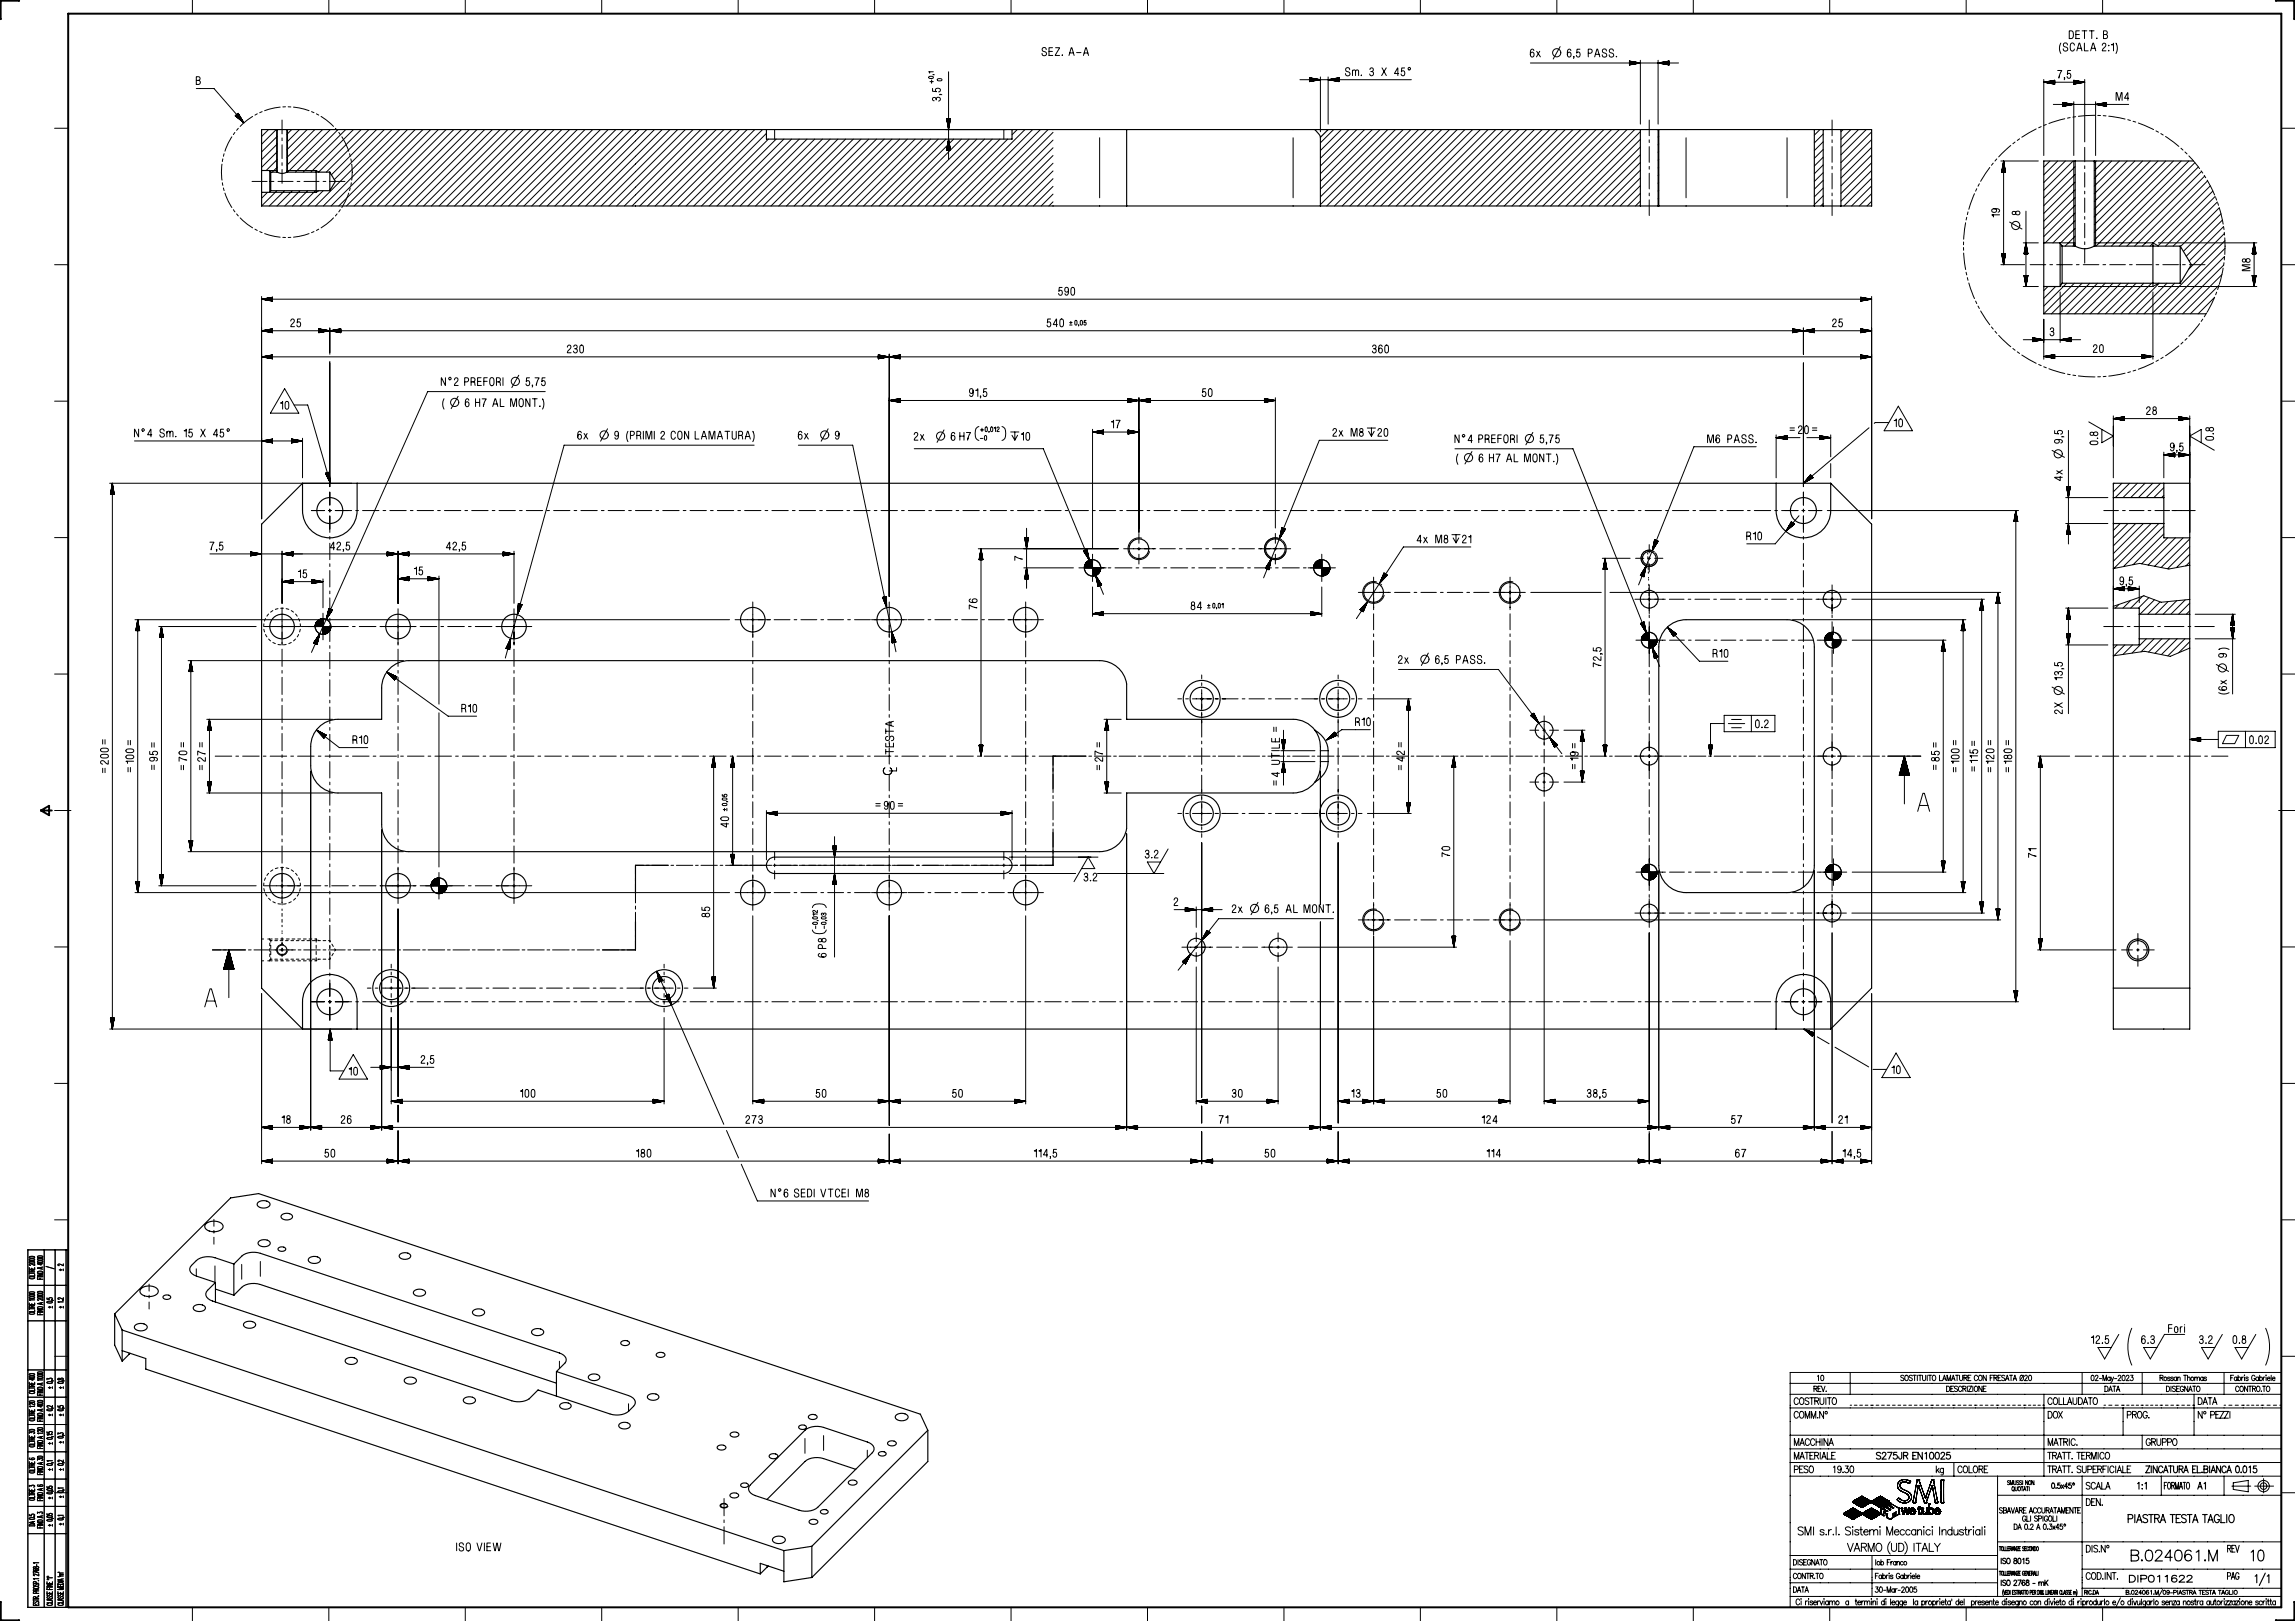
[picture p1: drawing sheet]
<svg xmlns="http://www.w3.org/2000/svg" width="841mm" height="594mm" viewBox="0 0 841 594" stroke-linecap="round" stroke-linejoin="round" font-family="sans-serif">
<g fill="none" stroke="#000" stroke-width=".37">
<path d="M0 .1l6.4 .1M0 .1h2.8M0 0h.4M0 6.7h.1M0 6.6h.1M0 6.5h.1M0 6.4h.1M0 6.3v.1M0 6.2h.1M0 6.1v.1M0 6v.1M0 5.9v.1"/>
<path d="M0 5.9h.1M0 5.7v.1M.1 5.6l-.1 .1M.1 5.6h-.1M.1 5.5h-.1M.1 5.4h-.1M.1 5.3h-.1M.1 5.2l-.1 .1M.1 5.1h-.1M.1 5l-.1 .1M.1 4.9l-.1 .1M.1 4.8l-.1 .1"/>
<path d="M.1 4.8h-.1M.1 4.6l-.1 .1M.1 4.5l-.1 .1M.1 4.5h-.1M.1 4.4h-.1M.1 4.3h-.1M.1 4.2h-.1M.1 4.1l-.1 .1M.1 4h-.1M.1 3.9l-.1 .1M.1 3.8l-.1 .1M.1 3.7l-.1 .1"/>
<path d="M.1 3.7h-.1M.1 3.5l-.1 .1M.1 3.4l-.1 .1M.1 3.4h-.1M.1 3.3h-.1M.1 3.2h-.1M.1 3.1h-.1M.1 3l-.1 .1M.2 2.9h-.2M.2 2.8l-.2 .1M.2 2.7l-.2 .1M.2 2.6l-.2 .1"/>
<path d="M.2 2.6h-.2M.2 2.5h-.2M.2 2.3l-.2 .1M.2 2.3h-.2M.2 2.2h-.2M.2 2.1h-.2M.2 2h-.2M.2 1.9l-.2 .1M.2 1.8l-.2 .1M.2 1.7h-.2M.2 1.6l-.2 .1M.2 1.5l-.2 .1"/>
<path d="M.2 1.5h-.2M.2 1.4h-.2M.2 1.2l-.2 .1M.2 1.2h-.2M.2 1.1h-.2M.2 1h-.2M.2 .9h-.2M.2 .8l-.2 .1M.2 .7l-.2 .1M.2 .6h-.2M.2 .5l-.2 .1M.2 .4l-.2 .1"/>
<path d="M.2 .4h-.2M.2 .3h-.2M70.5 0v5M120.5 0v5M170.5 0v5M220.5 0v5M270.5 0v5M320.5 0v5M370.5 0v5M383.4 18.2a.74 .74 0 0 0-.6-.8 .74 .74 0 0 0-.9 .5 .74 .74 0 0 0 .5 .9l.5 .2a.78 .78 0 0 1 .5 .9 .78 .78 0 0 1-1 .6 .78 .78 0 0 1-.5-.9M384.4 18.8h1.3M385.7 17.5h-1.3v2.8h1.4"/>
<path d="M386.8 17.5l1.5 .1-1.6 2.7h1.6M392 19.4h1.3M394.5 19.3h1.6M397.3 19.4h1.3M420.5 0v5M470.5 0v5M520.5 0v5M562.1 18.6a.74 .74 0 0 0-1.1-.4 .74 .74 0 0 0-.2 1.1 .98 .98 0 0 0 0 1.1 .98 .98 0 0 0 1.1 .3 .78 .78 0 0 0 .2-1.2 .78 .78 0 0 0-1.2 .1l-.1 .5M563.1 18.8l1.4 2M564.2 18.8l-1.2 2M570.5 0v5M571.7 17.1l-2.5 4.5"/>
<path d="M575.6 18.6a.74 .74 0 0 0-1-.4 .74 .74 0 0 0-.2 1.1 .98 .98 0 0 0 0 1.1 .98 .98 0 0 0 1.1 .3 .79 .79 0 0 0 .2-1.2 .79 .79 0 0 0-1.3 .1v.5M579 18h-1.1l-.1 1.5a.83 .83 0 0 1 1.2 .1 .83 .83 0 0 1-.3 1.2h-.7l-.3-.6M582 19.5h.7a.76 .76 0 0 0 .8-.7 .76 .76 0 0 0-.8-.8h-.7v2.8M584.6 19.9h1.4M588.7 18.7a.74 .74 0 0 0-.6-.8 .74 .74 0 0 0-.9 .5 .74 .74 0 0 0 .4 .9l.6 .2a.79 .79 0 0 1 .5 1 .79 .79 0 0 1-1 .5 .79 .79 0 0 1-.6-.9M591.2 18.7a.74 .74 0 0 0-1.1-.7 .74 .74 0 0 0 .1 1.3l.6 .2a.78 .78 0 0 1 .4 1 .78 .78 0 0 1-.9 .5 .78 .78 0 0 1-.6-.9M620.5 0v5M670.5 0v5M720.5 0v5M755.2 15.8l-.5 1.6 .5 2.2M757.6 16.5a.74 .74 0 0 0-.6-.8 .74 .74 0 0 0-.8 .5 .74 .74 0 0 0 .4 .9l.5 .2a.78 .78 0 0 1 .5 .9 .78 .78 0 0 1-.9 .6 .78 .78 0 0 1-.6-.9M758.3 11.3h.6a1.6 1.6 0 0 1 0 2.8h-.6z"/>
<path d="M760.2 16.6a.82 .82 0 0 0-1-.8 .82 .82 0 0 0-.6 1.2 1.22 1.22 0 0 0 1 1.7l.6-.7M760.7 12.7h1.2M761.1 18.6l.8-2.8h.2l.8 2.8M761.3 17.7h1.4M762 11.3h-1.3v2.8h1.4M763 11.3h1.7M763.8 15.8v2.8h1.4M763.9 11.3v2.8M765.6 11.3h1.8M766.1 18.6l.8-2.8h.3l.8 2.8M766.4 17.7h1.3M766.5 11.3v2.8"/>
<path d="M768.3 14l.1 .1zM770.4 16.6a.7 .7 0 0 1 1-.7 .7 .7 0 0 1 0 1.2l-.8 .9-.2 .6h1.3M770.5 0v5M770.8 11.3h.8a.68 .68 0 0 1 .6 .7 .68 .68 0 0 1-.6 .7 .74 .74 0 0 1 .7 .7 .74 .74 0 0 1-.7 .7h-.8zM770.8 12.7h.8M772.6 16.6l.2 .2zM772.6 18.5l.2 .1zM773.7 16.4l.6-.1 .2-.5v2.8M773.9 16.4h.6M775.4 15.8l.5 1.5-.1 1.2-.4 1.1M834.4 0h6.6M835.6 .1h5.4"/>
<path d="M837.8 .1h3.2M840.8 5h.1M840.8 6.7h.1M840.8 6.6h.1M840.8 6.5h.1M840.8 6.2h.1M840.8 5.9h.1M840.8 5.6h.1M840.8 5.5h.1M840.8 5.4h.1M840.8 5.3h.1M840.8 5.1h.1"/>
<path d="M840.8 4.4h.1M840.8 4.3h.1M840.8 4.2h.1M840.8 4.1h.1M840.8 4h.1M840.8 3.9h.1M840.8 3.8h.1M840.8 3.2h.1M840.8 3.1h.1M840.8 2.9h.1M840.8 2.8h.1M840.8 2.7h.1"/>
<path d="M840.8 2.6h.1M840.8 2h.1M840.8 1.9h.1M840.8 1.7h.1M840.8 1.6h.1M840.8 1.5h.1M840.8 1.2h.2M840.8 .8h.2M840.8 .5h.2M840.8 .4h.2M840.8 .3h.2M840.8 6.4h.1"/>
<path d="M840.8 6.3v.1M840.8 6.1v.1M840.8 6v.1M840.8 5.9v.1M840.8 5.7v.1M840.8 5.6v.1M840.8 5.2v.1M840.8 4.9v.1M840.8 4.8v.1M840.8 4.8h.1M840.8 4.6v.1M840.8 4.5v.1"/>
<path d="M840.8 4.5h.1M840.9 3.7l-.1 .1M840.9 3.7h-.1M840.9 3.5l-.1 .1M840.9 3.4l-.1 .1M840.9 3.4h-.1M840.9 3.3h-.1M840.9 3h-.1M840.9 2.6h-.1M840.9 2.5h-.1M840.9 2.3l-.1 .1M840.9 2.3h-.1"/>
<path d="M840.9 2.2h-.1M840.9 2.1h-.1M840.9 1.8h-.1M841 1.4h-.2M841 1.2l-.2 .1M841 1.1h-.2M841 1h-.2M841 .9h-.2M841 .7h-.2M841 .6h-.2M71.9 28.1h.8a.68 .68 0 0 1 .6 .7 .68 .68 0 0 1-.6 .7 .74 .74 0 0 1 .7 .7 .74 .74 0 0 1-.7 .7h-.8zM71.9 29.5h.8"/>
<path d="M71.9 32.4h6.5l11 12.6M102.7 39.2l-5.7 1.4M104.6 39.1l-1 .1M105.6 39.1l1 .1M107.5 39.2l5.8 1.4M340.4 28.1l.3-.1a.77 .77 0 0 1 .8-.1 .77 .77 0 0 1 .5 .7l-.3 .1a.76 .76 0 0 1-.9 .2 .76 .76 0 0 1-.4-.7zM340.7 26.3v.4M340.8 29.9h1.2M341.4 29.3v1.2M341.7 32.4v1.1l1.5 .1a.83 .83 0 0 1 .1-1.3 .83 .83 0 0 1 1.2 .3v.8l-.6 .3M342 27.3l.4 .1M342 26.3h-1.7l.4 .5"/>
<path d="M343.1 36.4a.66 .66 0 0 0-.6-.8 .66 .66 0 0 0-.8 .6 .66 .66 0 0 0 .6 .7M343.1 36.6a.77 .77 0 0 1 .3-1 .77 .77 0 0 1 1.1 .4 .77 .77 0 0 1-.6 1M343.6 29l.3-.2a.77 .77 0 0 1 .8-.1 .77 .77 0 0 1 .4 .7l-.3 .2a.76 .76 0 0 1-.8 .1 .76 .76 0 0 1-.5-.7zM344.5 34.6l-.1 .1h.7M347.6 26.3v32.2M389.2 20.2l.1 .1zM391.7 20.3l.9-2.8h.2l.8 2.8M397 20.3l.8-2.8h.3l.8 2.8M476.4 29.2h40.8M479.9 29.7h1.2M479.9 28.5h.1M479.9 28.6h.6"/>
<path d="M479.9 28.7h1.2M479.9 28.8h1.5M479.9 28.8l2.1 .1M479.9 28.9l2.7 .1M479.9 29l3.2 .1M479.9 29.1l3.8 .1M479.9 28.5l4 .7-4 .7M479.9 28.5v1.4M480.3 29.8l-.4 .1M480.8 29.7l-.9 .1M481.7 29.6h-1.8M482.3 29.5h-2.4"/>
<path d="M482.9 29.4h-3M483.4 29.3h-3.5M483.9 28.2v20.1M486.7 28.2v17.3M486.8 29.2h3.9M487.1 29.3h3.6M487.4 29.1h3.3M487.7 29.4h3M488 29h2.7M488.3 29.5h2.4M488.6 28.9h2.1M488.8 29.6h1.9"/>
<path d="M489.1 28.8h1.6M489.4 29.7h1.3M489.4 28.7h1.3M489.7 29.7h1M490 28.6h.7M490.3 29.8h.4M490.6 28.5h.1M490.7 28.5l-4 .7 4 .7M490.7 28.5v1.4M494.6 25.6a.74 .74 0 0 0-1.1-.7 .74 .74 0 0 0 .1 1.3l.5 .1a.79 .79 0 0 1 .5 1 .79 .79 0 0 1-.9 .5 .79 .79 0 0 1-.6-.9M495.6 26.3l.3-.6a.49 .49 0 0 1 .5-.1 .49 .49 0 0 1 .3 .5v1.6M495.6 25.7v2"/>
<path d="M496.7 26.3l.3-.6a.49 .49 0 0 1 .6-.1 .49 .49 0 0 1 .3 .5v1.6M498.8 27.5l.1 .2zM502 25.5a.67 .67 0 0 1 .8-.6 .67 .67 0 0 1 .6 .7 .67 .67 0 0 1-.8 .6M502.3 26.2a.77 .77 0 0 1 1.1 .4 .77 .77 0 0 1-.5 1 .77 .77 0 0 1-1-.5M506.4 24.9l1.6 2.8M508 24.9l-1.7 2.8M512.5 26.9h-1.5l1.1-2 .1 2.8M514.7 24.9h-1l-.2 1.4a.83 .83 0 0 1 1.3 .1 .83 .83 0 0 1-.3 1.3h-.8l-.3-.6M516.3 24.7l.6 .3-.3 .6-.6-.3zM560.8 23.1h54.3M576.8 20.8l-.2-.1v.7M584.4 20.8l.8-2.8h.2l.8 2.8"/>
<path d="M592.2 20.7l.2 .1zM597.1 22.4l4 .7-4 .7zM597.1 22.4l.4 .1M597.1 22.5l1 .1M597.1 22.6l1.6 .1M597.1 22.7l2.1 .1M597.1 22.8l2.7 .1M597.1 22.9h3M597.1 23h3.6M597.1 23.8h.1M597.1 23.7h.4M597.1 23.4h2.4"/>
<path d="M598.1 23.6l-1 .1M598.7 23.5l-1.6 .1M599.2 23.4l-2.1 .1M600.1 23.3h-3M600.7 23.2h-3.6M601.1 22.1v23.4M607.6 22.1v23.4M607.6 23.1l4-.7v1.4zM608 23h3.6M608 23.2h3.6M608.6 22.9h3M608.6 23.3h3"/>
<path d="M608.9 22.9h2.7M609.2 23.4h2.4M609.5 22.8h2.1M609.5 23.4h2.1M610.1 22.7h1.5M610.1 23.5h1.5M610.6 22.6h1M610.6 23.6h1M611.2 22.5h.4M611.2 23.7h.4M611.5 23.8h.1M748.9 29.1v27.9"/>
<path d="M748.9 30.1h15M749.4 30.2h3.5M749.4 30.1h3.5M749.9 30h3M749.9 30.3h3M750.2 29.9h2.7M750.5 30.4h2.4M750.8 29.8h2.1M750.8 30.5h2.1M751.4 29.7h1.5M751.4 30.6h1.5M752 29.6h.9"/>
<path d="M752 30.7h.9M752.4 38.3h27.7M752.5 29.5h.4M752.5 30.8h.4M752.8 29.4h.1M752.9 29.4v1.4l-4-.7M752.9 29.4l-4 .7M754 25.8h1.5l-1 2.8M755.9 37.6l4 .7-4 .7M755.9 37.6v1.4M755.9 37.6h.1M755.9 37.6l.7 .1"/>
<path d="M755.9 37.7l1.3 .1M755.9 37.8h1.6M755.9 37.9h2.2M755.9 38h2.7M755.9 38.1h3.3M755.9 38.2h3.9M755.9 38.8h1.3M756.3 38.9l-.4 .1M756.6 28.6l-.2-.1v.7M756.9 38.8l-1 .1M757.8 38.7h-1.9M758.4 38.5l-2.5 .1"/>
<path d="M758.8 25.8h-1.1l-.1 1.5a.83 .83 0 0 1 1.3 .1 .83 .83 0 0 1-.4 1.2h-.7l-.3-.6M758.9 38.4l-3 .1M759.5 38.3l-3.6 .1M759.9 29.4v1.4l4-.7M759.9 37.3v19.7M759.9 29.9h2.7M759.9 29.7l2.2 .1M759.9 29.6l1.6 .1M759.9 29.5l1 .1M759.9 29.5h.4M759.9 29.4h.1M759.9 30h3"/>
<path d="M759.9 30.4h2.5M759.9 30l3.6 .1M759.9 29.4l4 .7M760.3 30.8h-.4M760.9 30.7h-1M761.5 30.6h-1.6M762.1 30.5h-2.2M762.9 30.3l-3 .1M763.5 30.2l-3.6 .1M763.9 29.1v22.9M767.9 37.3v19.7M768.1 38.2h3.8"/>
<path d="M768.4 38.3h3.5M768.7 38.1h3.2M768.9 38.4h3M769.2 38h2.7M769.5 38.5h2.4M769.8 37.9h2.1M770.1 38.7h1.8M770.4 37.8h1.5M770.7 37.8h1.2M770.7 38.8h1.2M771 38.8h.9M771.3 37.7h.6"/>
<path d="M771.5 38.9h.4M771.8 37.6h.1M771.9 37.6v1.4M771.9 37.6l-4 .7 4 .7M775.5 36.8v-2.9h.3l.7 2.9 .8-2.9h.3v2.9M780.1 36h-1.6l1.2-2 .1 2.8M20 47h5M81.7 58.2l-.2 1M82.1 56.3l-.2 1M85 50.1l-1.3 2.3-1.3 3M86.1 48.5l-.6 .8M86.2 42.5l1.1-1 2.1 3.5"/>
<path d="M86.2 42.5l3.2 2.5M86.2 42.4l.1 .1M86.3 42.3l.7 .8M86.4 42.3l1 1.1M86.5 42.2l1.4 1.6M86.5 42.7l-.2-.3 .5 .5M86.6 42.1l1.7 2.1M86.6 42.1l2.2 2.4M86.7 42l2.6 2.9M86.8 41.9l2.3 2.7M86.9 41.9l1.9 2.2M87 41.8l1.5 1.8"/>
<path d="M87 41.7l1.2 1.4M87.1 41.7l1 1.2M87.1 41.6l.7 .8M87.2 41.6l.3 .3M87.3 41.5v.1M87.3 47l-.6 .8M92.6 42.7l-1.9 1.3-2.7 2.3M94.3 41.7l-.9 .5M96.1 40.9l-.9 .4M98.4 47.5l-2.5 2.5M101.2 47.5l-5.3 5.4M101.4 47.5v15.6"/>
<path d="M101.6 58.4l-4.1 4.1M101.6 55.6l-5.7 5.7M101.6 52.8l-5.7 5.7M101.6 49.9l-5.7 5.8M103.4 44v5.1M103.4 50.5v1.1M103.4 53.1v5M103.4 59.6v1M105.4 47.5v15.6M106.9 47.5l-1.8 1.8M109.7 47.5l-4.6 4.6M112.5 47.5l-7.4 7.4"/>
<path d="M114.2 40.9l.9 .4M115.4 47.5l-10.3 10.2M115.9 41.7l.9 .5M117.7 42.7l1.9 1.3 2.6 2.3M118.2 47.5l-13.1 13.1M121 47.5l-15.6 15.6M122.9 47l.6 .8M123.9 47.5l-15.6 15.6M124.1 48.5l.6 .8M125.3 50.1l1.3 2.3 1.2 3M126.7 47.5l-15.6 15.6M128.1 56.3l.2 1"/>
<path d="M128.6 58.2l.1 1M129.5 47.5l-15.6 15.6M132.3 47.5l-15.6 15.6M135.2 47.5l-15.6 15.6M138 47.5l-16.6 16.5M140.8 47.5l-18.3 18.3M143.7 47.5l-28 28M146.5 47.5l-28 28M149.3 47.5l-28 28M152.1 47.5l-28 28M155 47.5l-28 28M157.8 47.5l-28 28"/>
<path d="M160.6 47.5l-28 28M163.5 47.5l-28 28M166.3 47.5l-28 28M169.1 47.5l-28 28M171.9 47.5l-28 28M174.8 47.5l-28 28M177.6 47.5l-28 28M180.4 47.5l-28 28M183.3 47.5l-28 28M186.1 47.5l-28 28M188.9 47.5l-28 28M191.7 47.5l-28 28"/>
<path d="M194.6 47.5l-28 28M197.4 47.5l-28 28M200.2 47.5l-28 28M203.1 47.5l-28 28M205.9 47.5l-28 28M208.7 47.5l-28 28M211.5 47.5l-28 28M214.4 47.5l-28 28M217.2 47.5l-28 28M220 47.5l-28 28M222.9 47.5l-28 28M225.7 47.5l-28 28"/>
<path d="M228.5 47.5l-28 28M231.3 47.5l-28 28M234.2 47.5l-28 28M237 47.5l-28 28M239.8 47.5l-28 28M242.7 47.5l-28 28M245.5 47.5l-28 28M248.3 47.5l-28 28M251.1 47.5l-28 28M254 47.5l-28 28M256.8 47.5l-28 28M259.6 47.5l-28 28"/>
<path d="M262.5 47.5l-28 28M265.3 47.5l-28 28M268.1 47.5l-28 28M270.9 47.5l-28 28M273.8 47.5l-28 28M276.6 47.5l-28 28M279.4 47.5l-28 28M280.9 48.9l-26.6 26.6M281.6 51l-24.5 24.5M283.9 47.5v3.5M284.4 51l-24.5 24.5M287.2 51l-24.5 24.5"/>
<path d="M290.1 51l-24.5 24.5M292.9 51l-24.5 24.5M295.7 51l-24.5 24.5M298.6 51l-24.5 24.5M301.4 51l-24.5 24.5M304.2 51l-24.5 24.5M307 51l-24.5 24.5M309.9 51l-24.5 24.5M312.7 51l-24.5 24.5M315.5 51l-24.5 24.5M318.4 51l-24.5 24.5M321.2 51l-24.5 24.5"/>
<path d="M324 51l-24.5 24.5M326.8 51l-24.5 24.5M329.7 51l-24.5 24.5M332.5 51l-24.5 24.5M335.3 51l-24.5 24.5M338.1 51l-24.5 24.5M341 51l-24.5 24.5M343.8 51l-24.5 24.5M346.6 47.5h22.3M346.6 51l-24.5 24.5M346.9 43.5h1.4l-.7 4zM346.9 43.5l.1 .4"/>
<path d="M347 54.6v.4M347 43.5l.1 1M347.1 54v1M347.1 43.5l.1 1.5M347.2 53.4v1.6M347.2 43.5v1.8M347.2 53.1v1.9M347.3 43.5v2.4M347.3 52.6v2.4M347.4 43.5v3M347.4 52v3M347.5 43.5v3.5"/>
<path d="M347.5 51.4v3.6M347.6 51l.7 4h-1.4zM347.7 43.5v3.5M347.7 51.4v3.6M347.7 51.7v3.3M347.8 43.5l-.1 3.3M347.8 52.3v2.7M347.9 43.5l-.1 2.7M347.9 52.9v2.1M348 43.5l-.1 2.1M348 53.4v1.6M348.1 43.5l-.1 1.5"/>
<path d="M348.1 43.5v1M348.1 54v1M348.2 54.3v.7M348.2 43.5v.7M348.3 43.5v.1M348.3 54.9v.1M349.5 51l-24.5 24.5M352.3 51l-24.5 24.5M355.1 51l-24.5 24.5M357.9 51l-24.5 24.5M360.8 51l-24.5 24.5M363.6 51l-24.5 24.5"/>
<path d="M366.4 51l-24.5 24.5M367.9 47.5v3.5M369.3 51l-24.5 24.5M372.8 47.5l-1.9 1.9M375.6 47.5l-28 28M378.4 47.5l-28 28M381.2 47.5l-28 28M384.1 47.5l-28 28M385.9 59.8l-15.7 15.7M385.9 57l-18.5 18.5M385.9 54.2l-21.3 21.3M385.9 51.3l-24.2 24.2"/>
<path d="M385.9 48.5l-27 27M403 50.5v22M473.9 50.5v22M488.7 47.5l-4.8 4.8M491.6 47.5l-7.7 7.7M494.4 47.5l-10.5 10.5M497.2 47.5l-13.3 13.3M500 47.5l-16.1 16.2M502.9 47.5l-19 19M505.7 47.5l-21.8 21.8M508.5 47.5l-24.6 24.6M511.4 47.5l-27.5 27.5"/>
<path d="M514.2 47.5l-28 28M517 47.5l-28 28M519.8 47.5l-28 28M522.7 47.5l-28 28M525.5 47.5l-28 28M528.3 47.5l-28 28M531.2 47.5l-28 28M534 47.5l-28 28M536.8 47.5l-28 28M539.6 47.5l-28 28M542.5 47.5l-28 28M545.3 47.5l-28 28"/>
<path d="M548.1 47.5l-28 28M551 47.5l-28 28M553.8 47.5l-28 28M556.6 47.5l-28 28M559.4 47.5l-28 28M562.3 47.5l-28 28M565.1 47.5l-28 28M567.9 47.5l-28 28M570.8 47.5l-28 28M573.6 47.5l-28 28M576.4 47.5l-28 28M579.2 47.5l-28 28"/>
<path d="M582.1 47.5l-28 28M584.9 47.5l-28 28M587.7 47.5l-28 28M590.5 47.5l-27.9 28M593.4 47.5l-28 28M596.2 47.5l-28 28M599 47.5l-28 28M601.1 59.5l-15.9 16M601.1 56.7l-18.8 18.8M601.1 53.9l-21.6 21.6M601.1 51.1l-24.4 24.4M601.1 48.2l-27.2 27.3"/>
<path d="M604.4 44v5.7M604.4 51.2v1M604.4 53.7v5.8M607.9 58.5l-.3 .2M607.9 55.6l-.3 .3M607.9 52.8l-.3 .2M607.9 50l-.3 .2M617.9 50.5v22M654.9 50.5v22M666.9 47.5l-2 2M668.1 57.6l-3.2 3.3M668.1 54.8l-3.2 3.2"/>
<path d="M668.1 51.9l-3.2 3.3M668.1 49.1l-3.2 3.3M671.4 44v5.7M671.4 51.2v1M671.4 53.7v5.8M675.4 47.5l-.8 .8M678.2 47.5l-3.6 3.6M681.1 47.5l-6.5 6.4M683.9 47.5l-9.3 9.3M685.9 59.7l-11.3 11.2M685.9 56.8l-11.3 11.3M685.9 54l-11.3 11.2"/>
<path d="M685.9 51.2l-11.3 11.2M685.9 48.3l-11.3 11.3M730.4 59.8l-.6 .8M731.7 58.2l-.6 .8M733.2 59h13.7M734.1 59.7v3.3M734.2 59v38M734.2 59l-.7 4M734.2 59l.7 4M734.2 59.1v3.9M734.3 59.7v3.3M736.8 53.3l-4.4 4.2"/>
<path d="M738.4 52.1l-.8 .6M740.1 50.9l-.9 .6M746.2 47.2l-5.3 3.1M748 46.4l-.9 .4M749.9 45.6l-1 .4M751.2 59l-2.3 2.3M754 59l-5.1 5.1M756.6 43.5l-5.8 1.8M756.9 59l-8 7.9M758.6 43.1l-1 .2M759.7 59l-10.8 10.7M759.9 59v31.2"/>
<path d="M760.6 42.8l-1 .1M763.9 54v5.3M767.7 42.3l-6.1 .3M767.9 59v31.2M768.2 59l-.8 .7M768.7 42.3h1M770.7 42.4l1 .1M771 59l-3.6 3.6M772.7 42.6l6 1M773.8 59l-6.4 6.4M776.7 59l-9.3 9.2M779.5 59l-12.1 12"/>
<path d="M779.7 43.9l1 .2M781.7 44.4l.9 .3M782.3 59l-14.9 14.9M783.6 45.1l5.6 2.4M785.1 59l-17.7 17.7M788 59l-20.6 20.5M790.1 48l.9 .4M790.8 59l-23.4 23.3M791.8 48.9l.9 .6M793.6 50l4.8 3.7M793.6 59l-26.2 26.2M796.5 59l-29.1 29"/>
<path d="M799.2 54.3l.7 .7M799.3 59l-31.2 31.2M800.7 55.7l.7 .7M802.1 59l-31.2 31.2M802.1 57.1l3.9 4.7M804.3 59.6l-30.6 30.6M836 47h5M81.3 60.2l-.2 2.9 .2 2.9M81.5 67l.2 .9M81.9 68.9l.2 .9M82.4 70.8l1.3 3 1.3 2.2M85.5 76.8l.6 .8"/>
<path d="M86.7 78.4l.6 .7M88 79.8l2.7 2.4 1.9 1.3M92.4 66.5h5.5M98 70.5l-2.1 2.2M99.2 62.5h2.4M99.4 66.5h1M101.5 69.9l-5.6 5.6M101.6 61.2l-1.8 1.9M101.9 66.5h5.5M103.4 62.1v5.1M104.3 69.9l-5.6 5.6M105.1 62.5h10.8l1 .6"/>
<path d="M107.1 69.9l-5.6 5.6M108.9 66.5h1M109.9 69.9l-5.6 5.6M111.4 66.5h5.5M112.8 69.9l-5.6 5.6M115.6 69.9l-5.6 5.6M116.9 69.9l-1 .6h-16.7M118.4 66.5h1M118.4 69.9l-5.6 5.6M120.9 66.5h5.5M122.2 79.8l-2.6 2.4-1.9 1.3M123.5 78.4l-.6 .7"/>
<path d="M124.7 76.8l-.6 .8M127.8 70.8l-1.2 3-1.3 2.2M128.3 68.9l-.2 .9M128.7 67l-.1 .9M128.9 60.2l.2 2.9-.2 2.9M385.9 74l-1.5 1.5M385.9 71.1l-4.4 4.4M385.9 68.3l-7.2 7.2M385.9 65.5l-10 10M385.9 62.6l-12.9 12.9M601.1 73.7l-1.8 1.8M601.1 70.9l-4.6 4.6"/>
<path d="M601.1 68l-7.4 7.5M601.1 65.2l-10.3 10.3M601.1 62.4l-13.1 13.1M604.4 73.2v5.8M604.4 61v1M604.4 63.5v5.7M604.4 70.7v1M607.9 75.4l-.1 .1M607.9 72.6l-.3 .2M607.9 69.8l-.3 .2M607.9 66.9l-.3 .3M607.9 64.1l-.3 .3"/>
<path d="M607.9 61.3l-.3 .2M668.1 74.6l-.9 .9M668.1 71.7l-3.2 3.3M668.1 68.9l-3.2 3.3M668.1 66.1l-3.2 3.2M668.1 63.3l-3.2 3.2M668.1 60.4l-3.2 3.3M671.4 73.2v5.8M671.4 61v1M671.4 63.5v5.7M671.4 70.7v1M685.9 73.8l-1.7 1.7"/>
<path d="M685.9 71l-4.6 4.5M685.9 68.1l-7.4 7.4M685.9 65.3l-10.2 10.2M685.9 62.5l-11.3 11.2M720.7 79.6l-.2 1M721.2 77.7l-.3 .9M723.5 71l-2 5.7M724.4 69.1l-.4 1M725.3 67.3l-.5 .9M729.1 61.4l-3.3 5M730.5 78.7v.6M730.7 76.5a.75 .75 0 0 1 .9 .9 .75 .75 0 0 1-1.3 .4 .72 .72 0 0 1-.3-1 .72 .72 0 0 1 1-.3 1.07 1.07 0 0 1 1.2 0 1.07 1.07 0 0 1 .4 1.1l-.4 .2"/>
<path d="M732.7 78.7h-2.8l.4 .3 .2 .5M733.5 63h1.4M733.6 62.6v.4M733.6 62.3v.7M733.7 61.7v1.3M733.8 61.2v1.8M733.9 60.6v2.4M734 60v3M734.4 60.3v2.7M734.6 60.9v2.1M734.6 61.2v1.8M734.7 61.7v1.3"/>
<path d="M734.8 62.3v.7M734.9 62.9v.1M738.6 77.9a.67 .67 0 0 0-1-.4 .67 .67 0 0 0 0 1.1 .67 .67 0 0 0 1-.4M742.4 77.4v27.6M760.4 78l-10.9 11M760.4 75.2l-11.5 11.5M760.4 72.4l-11.5 11.5M760.4 69.6l-11.5 11.5M760.4 66.7l-11.5 11.5M760.4 63.9l-11.5 11.5M760.4 61.1l-11.5 11.5M763.9 60.8v1"/>
<path d="M763.9 63.3v5.3M763.9 70.1v1M763.9 72.6v5.2M763.9 79.3v1M805.6 61.2l-29 29M806.6 62.6l.6 .8M806.8 62.8l-27.4 27.4M807.7 64.3l.6 .8M807.9 64.5l-25.7 25.7M808.8 66l2.7 5.4M809 66.3l-23.9 23.9M810 68.1l-22.1 22.1"/>
<path d="M810.9 70l-20.2 20.2M811.8 72l-18.3 18.2M811.9 72.4l.4 .9M812.6 74l-16.2 16.2M812.6 74.3l.4 .9M813.3 76.1l-14.3 14.2M813.3 76.2l1.4 5.9M813.9 78.3l-13.8 13.8M20 97h5M93.4 84l.9 .5M95.2 84.9l.9 .4M97 85.6l5.7 1.3"/>
<path d="M103.6 87h1M106.6 87h-1M113.3 85.6l-5.8 1.3M115.1 84.9l-.9 .4M116.8 84l-.9 .5M719.5 90.7l.1 1M719.6 88.7l-.1 1M719.6 92.7l.7 6.1M720.3 81.6l-.7 6.1M720.5 99.8l.2 .9M733.2 97h8.7M733.5 93h1.4"/>
<path d="M733.5 93l.7 4M733.5 93l.1 .4M733.6 93v.7M733.7 93v1.3M733.8 93v1.8M733.9 93v2.4M734 93v3M734.1 93v3.3M734.3 93l-.1 3.8M734.4 93l-.1 3.3M734.5 93l-.1 2.7M734.6 93v2.1"/>
<path d="M734.7 93l-.1 1.8M734.8 93l-.1 1.3M734.9 93l-.1 .7M734.9 93v.1M734.9 93l-.7 4M736.4 81.4l4.6 2.5M741.4 89h5.5M741.7 92.9v.1M741.8 92.6v.4M741.9 92v1M742 91.4v1.6M742.1 90.9v2.1"/>
<path d="M742.2 90.3v2.7M742.2 90v3M742.3 89.4v3.6M742.4 89l.7 4h-1.4zM742.5 89.4v3.6M742.6 90v3M742.7 90.6v2.4M742.8 91.2v1.8M742.8 91.4v1.6M742.9 92v1M743.1 92.6v.4M743.9 97h5.8"/>
<path d="M751.2 97h1M753.7 97h5.7M755.7 89h4.7M760.4 89.3l-.8 .9M760.4 86.5l-3.6 3.7M760.4 83.7l-5.4 5.4M760.4 80.9l-8.1 8.1M760.9 97h1M763.4 97h5.7M763.9 91.1v5.3M763.9 81.8v5.3M763.9 88.6v1"/>
<path d="M767.4 89h21.5l2.1 1.2M770.6 97h1M773.1 97h5.7M780.3 97h1M782.8 97h5.8M790.1 97h1M790.9 89h36.1M792.6 97h5.7M799.8 97h1M802.3 97h5.7M814.4 80.6l-13.2 13.3M814.7 98.3l-1.4 5.9"/>
<path d="M814.8 83.1l.2 1M814.8 83l-12.6 12.7M814.9 97.2l-17.9 17.8M815 96.3l-.2 1M815.1 85.1l.1 1M815.1 85.6l-13.1 13.1M815.2 94.2l-.1 1M815.2 94l-21 21M815.3 87.2v6M815.3 88.2l-26.8 26.8M815.4 91l-24 24M823 95.3a.67 .67 0 0 0-1-.4 .67 .67 0 0 0 0 1.1 .67 .67 0 0 0 1-.4"/>
<path d="M824.5 97h-2.8v.3l2.8 .8-2.8 .8v.3h2.8M825.3 93h1.4M825.3 92.9v.1M825.4 92.3v.7M825.5 91.7v1.3M825.6 91.2v1.8M825.7 90.6v2.4M825.8 90v3M825.9 89.7v3.3M826 89v16M826 89l-.7 4M826 89l.7 4"/>
<path d="M826 89.1v3.9M826.1 89.7v3.3M826.2 90.3v2.7M826.3 90.6v2.4M826.4 91.2v1.8M826.5 91.7v1.3M826.6 92.3v.7M826.7 92.9v.1M836 97h5M95.9 108.6v81.5M95.9 109.6h590M95.9 109.6l4 .7"/>
<path d="M96 109.6h3.9M96.3 109.7h3.6M96.6 109.5h3.3M96.9 109.8h3M97.2 109.4h2.7M97.4 109.9h2.5M97.7 109.3h2.2M98 110h1.9M98.3 109.2h1.6M98.6 110.1h1.3M98.6 109.1h1.3M98.9 110.2h1"/>
<path d="M99.2 109h.7M99.5 110.3h.4M99.7 108.9h.2M99.9 108.9v1.4M99.9 108.9l-4 .7M106.6 117.7a.7 .7 0 0 1 1-.7 .7 .7 0 0 1 0 1.2l-.8 .8-.2 .7h1.3M110.1 116.9h-1.1l-.1 1.5a.83 .83 0 0 1 1.3 0 .83 .83 0 0 1-.3 1.3h-.8l-.3-.6M385 116.9h-1.1l-.1 1.5a.83 .83 0 0 1 1.3 0 .83 .83 0 0 1-.3 1.3h-.8l-.3-.6M387.5 118.9h-1.5l1.1-2 .1 2.8M388.6 117.1l.4-.2a1.88 1.88 0 0 1 .6 2.5 .74 .74 0 0 1-1.1 .1 .74 .74 0 0 1-.1-.9zM389.2 105.3h-1l-.2 1.5a.83 .83 0 0 1 1.3 .1 .83 .83 0 0 1-.3 1.2h-.8l-.3-.6M390.4 105.4a.77 .77 0 0 1 1.1 .8 .77 .77 0 0 1-1.2 .5z"/>
<path d="M391.5 106.1v.3a1.08 1.08 0 0 1 0 1.2 1.08 1.08 0 0 1-1.1 .4l-.2-.4M392 118.2h.9M392 119.1h.9M392.4 117.8v.9M392.7 105.5l.4-.2a1.98 1.98 0 0 1 .4 2.8l-.4 .1a2.07 2.07 0 0 1-.4-2.7zM394 117.5a.56 .56 0 0 1 .7 .2 .56 .56 0 0 1 0 .7 .51 .51 0 0 1-.2 .7 .51 .51 0 0 1-.7-.1 .51 .51 0 0 1 .1-.7zM395.3 119.1l-.1 .4M396 117.5a.56 .56 0 0 1 .7 .2 .56 .56 0 0 1 0 .7 .51 .51 0 0 1-.2 .7 .51 .51 0 0 1-.7-.1 .51 .51 0 0 1 .1-.7zM398 117.4h-.7v.9a.43 .43 0 0 1 .6 0 .43 .43 0 0 1-.1 .6 .43 .43 0 0 1-.6-.2M671.6 117.7a.7 .7 0 0 1 1-.7 .7 .7 0 0 1 0 1.2l-.8 .8-.2 .7h1.3M675.1 116.9h-1.1l-.1 1.5a.83 .83 0 0 1 1.3 0 .83 .83 0 0 1-.3 1.3h-.8l-.3-.6M681.9 108.9v1.4"/>
<path d="M681.9 110.1h1.2M681.9 108.9h.1M681.9 109h.6M681.9 109.1h1.2M681.9 109.2h1.5M681.9 109.3h2.1M681.9 109.4h2.7M681.9 109.5h3.2M681.9 109.6h3.8M681.9 108.9l4 .7M682.3 110.3h-.4M682.8 110.2h-.9"/>
<path d="M683.7 110l-1.8 .1M684.3 109.9l-2.4 .1M684.9 109.8l-3 .1M685.4 109.7l-3.5 .1M685.9 108.6v81.5M685.9 109.6l-4 .7M720.9 101.7l.3 1M721.5 103.7l2 5.7M724 110.3l.4 .9M724.8 112.1l.5 .9M725.8 113.9l3.3 5.1M729.8 119.8l.6 .8"/>
<path d="M741.4 105h5.5M741.7 101h1.4l-.7 4M741.7 101l.7 4M741.7 101v.1M741.8 101v.4M741.8 101l.1 1M741.9 101l.1 1.5M742 101l.1 2.1M742.1 101l.1 2.7M742.2 101v3M742.3 101v3.6M742.5 101v3.6"/>
<path d="M742.6 101v3M742.7 101v2.4M742.8 101v1.8M742.9 101l-.1 1.5M743 101l-.1 1M743.1 101v.4M748.9 117v14.6M750.5 105l-1.6 1.5M753.3 105l-4.4 4.3M754.9 107v18.5M757.3 103.8l-8.4 8.4M760.1 103.8l-11.2 11.2"/>
<path d="M763 103.8l-11.2 11.2M765.8 103.8l-11.2 11.2M768.6 103.8l-11.2 11.2M771.5 103.8l-11.2 11.2M774.3 103.8l-11.2 11.2M777.1 103.8l-11.2 11.2M779.9 103.8l-11.2 11.2M782.8 103.8l-11.2 11.2M785.6 103.8l-11.2 11.2M788.4 103.8l-11.2 11.2M788.9 107v24.6M790.9 105h36.1"/>
<path d="M791 103.8l-2.1 1.2h-33.2M791.3 103.8l-11.2 11.2M794.1 103.8l-11.2 11.2M796.9 103.8l-11.2 11.2M806 118.6l-3.9 4.7M807.2 117l-.6 .8M808.3 115.2l-.6 .9M808.6 114.7l-.3 .3M811.5 108.9l-2.7 5.5M811.6 108.9l-6.1 6.1M812.3 107.1l-.4 .9M813 105.1l-.4 1"/>
<path d="M813.2 104.5l-10.5 10.5M814.2 100.6l-14.4 14.4M825.3 101h1.4M825.3 101l.7 4M825.3 101v.1M825.4 101v.7M825.5 101v1.3M825.6 101v1.8M825.7 101v2.4M825.8 101v3M825.9 101v3.3M826.1 101l-.1 3.8"/>
<path d="M826.2 101l-.1 3.3M826.2 101v2.7M826.3 101v2.4M826.4 101v1.8M826.6 101l-.1 1.3M826.7 101l-.1 .7M826.7 101v.1M826.7 101l-.7 4M95.9 130.8h590M95.9 130.8l4 .7M95.9 121.2h590M96 130.8h3.9"/>
<path d="M96.3 121.3h3.6M96.3 121.1h3.6M96.6 130.6h3.3M96.6 130.9h3.3M96.9 130.6h3M96.9 121.4h3M96.9 121h3M97.2 131h2.7M97.2 121.4h2.7M97.4 130.5h2.5M97.4 120.9h2.5M97.7 131.1h2.2"/>
<path d="M97.7 121.5h2.2M97.7 120.9h2.2M98 130.4h1.9M98 131.1h1.9M98.3 121.6h1.6M98.3 120.8h1.6M98.6 130.3h1.3M98.6 131.3h1.3M98.9 121.7h1M98.9 120.7h1M99.2 130.2h.7M99.2 131.4h.7"/>
<path d="M99.5 130.1h.4M99.5 121.8h.4M99.5 120.6h.4M99.7 131.5h.2M99.7 120.5h.2M99.9 120.5v1.4l-4-.7M99.9 130.1v1.4M99.9 130.1l-4 .7M99.9 120.5l-4 .7M116.9 121.4h3M116.9 120.5h.1M116.9 120.6h.4"/>
<path d="M116.9 120.6l.9 .1M116.9 120.7l1.5 .1M116.9 120.8l2.1 .1M116.9 120.9h2.4M116.9 121h3M116.9 121.1h3.5M116.9 120.5l8 1.4v-1.4M116.9 120.5v1.4l8-1.4M117.3 121.8l-.4 .1M117.8 121.7l-.9 .1M118.4 121.6l-1.5 .1M119 121.5l-2.1 .1"/>
<path d="M119.6 121.4l-2.7 .1M120.4 121.3h-3.5M120.9 120.2v9.6M120.9 132.4v45.9M121.3 121.3h3.6M121.3 121.1h3.6M121.9 121.4h3M121.9 121h3M122.2 121.4h2.7M122.4 120.9h2.5M122.7 121.5h2.2M122.7 120.9h2.2"/>
<path d="M123.3 121.6h1.6M123.3 120.8h1.6M123.9 121.7h1M123.9 120.7h1M124.5 121.8h.4M124.5 120.6h.4M124.7 120.5h.2M163.2 138.4v2.9l-1.4-2.9-.1 2.9M164.7 138.3l.6 .3-.3 .6-.6-.3zM166.5 139.2a.7 .7 0 0 1 1.1-.7 .7 .7 0 0 1 0 1.3l-.9 .8-.2 .7h1.4M170.3 139.9h.6a.76 .76 0 0 0 .8-.7 .76 .76 0 0 0-.8-.8h-.6v2.9M172.6 139.9l1.2 .2 .3 1.2"/>
<path d="M173.3 139.9a.76 .76 0 0 0 .8-.7 .76 .76 0 0 0-.8-.8h-.7v2.9M175 139.8h1.3M176.3 138.4h-1.3v2.9h1.4M177.3 139.7h1.2M178.6 138.4h-1.3v2.9M179.8 138.5a.92 .92 0 0 1 1.1 .2 .92 .92 0 0 1 .1 1.1 1 1 0 0 1-.1 1.1 1 1 0 0 1-1.1 .3l-.3-1.1zM181.9 139.9l1.3 .2 .2 1.2M182.6 139.9a.76 .76 0 0 0 .8-.7 .76 .76 0 0 0-.8-.8h-.7v2.9M184.3 138.4v2.9M190.1 137.5l-2.5 4.5M194 138.5h-1l-.2 1.4a.83 .83 0 0 1 1.3 .1 .83 .83 0 0 1-.3 1.2h-.8l-.3-.5M196.1 138.5h1.4l-1 2.8"/>
<path d="M199.7 138.5h-1l-.2 1.4a.83 .83 0 0 1 1.3 .1 .83 .83 0 0 1-.3 1.2h-.8l-.3-.5M207.9 127.2a.7 .7 0 0 1 1.1-.7 .7 .7 0 0 1-.1 1.3l-.8 .8-.2 .7h1.4M210.3 127.1a.67 .67 0 0 1 .7-.6 .67 .67 0 0 1 .6 .7 .67 .67 0 0 1-.8 .6M210.6 127.8a.77 .77 0 0 1 1 .4 .77 .77 0 0 1-.4 1 .77 .77 0 0 1-1-.5M212.7 126.6l.4-.2a1.98 1.98 0 0 1 .4 2.8l-.3 .1a1.39 1.39 0 0 1-.7-2.1zM321.9 130.1v1.4M321.9 130.1h.4M321.9 130.2h.6M321.9 130.2l1.2 .1M321.9 130.3l1.8 .1M321.9 130.4l2.4 .1M321.9 130.5l3 .1"/>
<path d="M321.9 130.6h3.2M321.9 131.1h2.1M321.9 131.5h.1M321.9 130.1l8 1.4M322.5 131.4h-.6M323.1 131.3h-1.2M323.7 131.1l-1.8 .1M324.6 131h-2.7M325.1 130.9h-3.2M325.7 130.8h-3.8M325.9 129.8v88.8M326 130.8h3.9"/>
<path d="M326.6 130.6h3.3M326.6 130.9h3.3M326.9 130.6h3M327.2 131h2.7M327.4 130.5h2.5M327.7 131.1h2.2M328 130.4h1.9M328 131.1h1.9M328.6 130.3h1.3M328.6 131.3h1.3M329.2 130.2h.7M329.2 131.4h.7"/>
<path d="M329.5 130.1h.4M329.7 131.5h.2M329.9 130.1v1.4M329.9 130.1l-8 1.4M503 127.1a.67 .67 0 0 1 .8-.6 .67 .67 0 0 1 .5 .7 .67 .67 0 0 1-.7 .6M503.3 127.8a.77 .77 0 0 1 1.1 .4 .77 .77 0 0 1-.5 1 .77 .77 0 0 1-1-.5M506.5 127a.74 .74 0 0 0-1.1-.4 .74 .74 0 0 0-.2 1.1 .98 .98 0 0 0 0 1.1 .98 .98 0 0 0 1.1 .4 .79 .79 0 0 0 .2-1.3 .79 .79 0 0 0-1.2 .2l-.1 .4M507.7 126.6l.4-.2a1.88 1.88 0 0 1 .5 2.6 .74 .74 0 0 1-1 .1 .74 .74 0 0 1-.1-1zM656.9 120.5l8 1.4v-1.4M656.9 121.4h3M656.9 120.5h.1M656.9 120.6h.4"/>
<path d="M656.9 120.6l.9 .1M656.9 120.7l1.5 .1M656.9 120.8l2.1 .1M656.9 120.9h2.4M656.9 121h3M656.9 121.1h3.5M656.9 120.5v1.4l8-1.4M657.3 121.8l-.4 .1M657.8 121.7l-.9 .1M658.4 121.6l-1.5 .1M659 121.5l-2.1 .1M659.6 121.4l-2.7 .1"/>
<path d="M660.4 121.3h-3.5M660.9 120.2v9.6M660.9 133v45.3M661.3 121.3h3.6M661.3 121.1h3.6M661.9 121.4h3M661.9 121h3M662.2 121.4h2.7M662.4 120.9h2.5M662.7 121.5h2.2M662.7 120.9h2.2M663.3 121.6h1.6"/>
<path d="M663.3 120.8h1.6M663.9 121.7h1M663.9 120.7h1M664.5 121.8h.4M664.5 120.6h.4M664.7 120.5h.2M681.9 130.1h.4M681.9 130.2h.6M681.9 130.2l1.2 .1M681.9 130.3l1.8 .1M681.9 130.4l2.4 .1M681.9 130.5l3 .1"/>
<path d="M681.9 130.6h3.2M681.9 131.1h2.1M681.9 130.1l4 .7M681.9 120.5v1.4l4-.7M681.9 130.1v1.4M681.9 131.5h.1M681.9 121.4h3M681.9 120.5h.1M681.9 120.6h.4M681.9 120.6l.9 .1M681.9 120.7l1.5 .1M681.9 120.8l2.1 .1"/>
<path d="M681.9 120.9h2.4M681.9 121h3M681.9 121.1h3.5M681.9 120.5l4 .7M682.3 121.8l-.4 .1M682.5 131.4h-.6M682.8 121.7l-.9 .1M683.1 131.3h-1.2M683.4 121.6l-1.5 .1M683.7 131.1l-1.8 .1M684 121.5l-2.1 .1M684.6 131h-2.7"/>
<path d="M684.6 121.4l-2.7 .1M685.1 130.9h-3.2M685.4 121.3h-3.5M685.7 130.8h-3.8M685.9 130.8l-4 .7M731.1 121.4l.6 .7M732.4 122.9l4.4 4.2M737.6 127.7l.8 .6M739.2 128.9l.9 .6M740.9 130.1l5.3 3M741.4 124.5h21M744.9 123.8l4 .7-4 .7z"/>
<path d="M744.9 123.8h.1M744.9 123.8l.7 .1M744.9 123.9h1M744.9 124l1.6 .1M744.9 124.1l2.2 .1M744.9 124.2l2.7 .1M744.9 124.3l3.3 .1M744.9 124.4h3.6M744.9 124.9h1.9M745.3 125.1l-.4 .1M745.9 125l-1 .1M746.5 124.9l-1.6 .1"/>
<path d="M747.1 133.6l.9 .4M747.4 124.8h-2.5M747.9 124.7h-3M748.5 124.6h-3.6M748.9 134.4l1 .4M748.9 130.6h40M749.4 130.6h3.5M749.4 130.7h3.5M749.9 130.5h3M749.9 130.8h3M750.2 130.4h2.7M750.5 130.9h2.4"/>
<path d="M750.8 130.3h2.1M750.8 131h2.1M750.8 135.1l5.8 1.8M751.3 120.8a.67 .67 0 0 1 .8-.6 .67 .67 0 0 1 .6 .7 .67 .67 0 0 1-.8 .6M751.4 130.2h1.5M751.4 131.1h1.5M751.6 121.5a.77 .77 0 0 1 1.1 .4 .77 .77 0 0 1-.5 1 .77 .77 0 0 1-1-.5M752 130.1h.9M752 131.2h.9M752.5 130h.4M752.5 131.3h.4M752.8 129.9h.1"/>
<path d="M752.9 129.9v1.4l-4-.7M752.9 129.9l-4 .7M754.9 124.5l4-.7v1.4zM755.4 124.4h3.5M755.4 124.6h3.5M755.7 124.4h3.2M755.9 124.7h3M756.2 124.3h2.7M756.5 124.8h2.4M756.8 124.2h2.1M757.1 124.9h1.8M757.4 124.1h1.5"/>
<path d="M757.4 124.9h1.5M757.6 137.1l1 .2M758 123.9h.9M758 125h.9M758.3 123.9h.6M758.5 125.1h.4M758.8 123.8h.1M759.6 137.5l1 .1M761.6 137.8l6.1 .3M767.1 127.1a.7 .7 0 0 1 1.1-.7 .7 .7 0 0 1 0 1.3l-.9 .8-.2 .6h1.4M769.6 126.5l.4-.2a1.98 1.98 0 0 1 .4 2.8l-.2 .1a1.38 1.38 0 0 1-.8-2.1zM769.7 138.1h-1"/>
<path d="M771.7 137.9l-1 .1M778.7 136.8l-6 1M780.7 136.2l-1 .3M782.6 135.6l-.9 .3M784.9 130h.4M784.9 130.1h1M784.9 130.2h1.6M784.9 130.3h2.2M784.9 130.4h2.7M784.9 130.5h3M784.9 130.5l3.6 .1M784.9 130.9h2.5"/>
<path d="M784.9 129.9h.2M784.9 129.9l4 .7M784.9 129.9v1.4l4-.7M785.3 131.3h-.4M785.9 131.2h-1M786.5 131.1h-1.6M787.1 131h-2.2M787.9 130.8l-3 .1M788.5 130.7l-3.6 .1M789.2 132.9l-5.6 2.4M791 131.9l-.9 .5M792.7 130.9l-.9 .5"/>
<path d="M798.4 126.7l-4.8 3.7M799.9 125.4l-.7 .7M801.4 124l-.7 .7M20 147h5M50.8 157.3v2.8l-1.5-2.8v2.8M52.3 157.1l.6 .3-.3 .6-.6-.3zM55.6 159.3h-1.5l1.1-2 .1 2.8M60.1 157.9a.74 .74 0 0 0-1.1-.6 .74 .74 0 0 0 .1 1.3l.6 .1a.79 .79 0 0 1 .4 1 .79 .79 0 0 1-.9 .5 .79 .79 0 0 1-.6-.9M61.2 158.7l.2-.6a.5 .5 0 0 1 .6-.1 .5 .5 0 0 1 .3 .5v1.6M61.2 158.1v2M62.3 158.7l.3-.6a.5 .5 0 0 1 .5-.1 .5 .5 0 0 1 .3 .5v1.6M64.3 159.9l.2 .2z"/>
<path d="M67.5 157.8l.5-.1 .3-.4v2.8M67.7 157.8h.6M70.4 157.3h-1l-.2 1.4a.83 .83 0 0 1 1.3 .1 .83 .83 0 0 1-.3 1.3h-.8l-.2-.6M73.6 157.3l1.6 2.8M75.2 157.3l-1.7 2.8M79.7 159.3h-1.5l1.1-2 .1 2.8M81.9 157.3h-1l-.2 1.4a.83 .83 0 0 1 1.3 .1 .83 .83 0 0 1-.3 1.3h-.8l-.3-.6M83.5 157.1l.6 .3-.3 .6-.6-.3zM102.8 147.7l.5-.2 .3-.4v2.8M103 147.7h.6M104.3 142.4l5.2 9h-10.4zM104.7 147.3l.4-.2a1.98 1.98 0 0 1 .4 2.7l-.2 .1a1.39 1.39 0 0 1-.8-2z"/>
<path d="M107.8 148.4h5l8.3 28.5M162.7 146.1l-.5 1.6 .5 2.2M167.9 145.2l-2.6 4.6M171.8 146.7a.74 .74 0 0 0-1-.4 .74 .74 0 0 0-.3 1.1 .98 .98 0 0 0 0 1.1 .98 .98 0 0 0 1.1 .4 .79 .79 0 0 0 .2-1.3 .79 .79 0 0 0-1.2 .2l-.1 .4M174.3 147.5h1.5M174.3 146.1v2.9M175.8 146.1v2.9M176.7 146.2h1.5l-1.1 2.8M180.6 149l.8-2.9h.2l.8 2.9M180.8 148h1.4M183.3 146.1v2.9h1.4M187.1 149v-2.9h.3l.7 2.9 .9-2.9h.3v2.9"/>
<path d="M190.6 146.2a.92 .92 0 0 1 1 .2 .92 .92 0 0 1 .2 1.1 .99 .99 0 0 1-.1 1.1 .99 .99 0 0 1-1.1 .3l-.4-1.1zM194.2 146.1v2.9l-1.5-2.9v2.9M195.1 146.1h1.7M195.2 141.3l-.2-.2v.7M196 146.1v2.9M197.7 148.8l.2 .2zM198.8 146.1l.5 1.5-.1 1.2-.4 1.1M199.8 143.5h-43.1l-42.6 95.6M213 158.6a.74 .74 0 0 0-1-.4 .74 .74 0 0 0-.3 1.1 .98 .98 0 0 0 0 1.1 .98 .98 0 0 0 1.1 .4 .79 .79 0 0 0 .2-1.3 .79 .79 0 0 0-1.2 .2l-.1 .5M214 158.8l1.4 2.1M215.2 158.8l-1.2 2.1M222.6 157.1l-2.5 4.6"/>
<path d="M226.6 158.8a.75 .75 0 0 1-.9 1 .75 .75 0 0 1-.4-1.3 .72 .72 0 0 1 1-.4 .72 .72 0 0 1 .3 1.1 1.07 1.07 0 0 1 0 1.1 1.07 1.07 0 0 1-1.1 .5l-.2-.4M230.1 158l-.5 1.7 .5 2.1M231 159.6h.7a.76 .76 0 0 0 .8-.8 .76 .76 0 0 0-.8-.8h-.7v2.9M233.4 159.6l1.2 .1 .3 1.2M234 159.6a.76 .76 0 0 0 .8-.8 .76 .76 0 0 0-.8-.8h-.6v2.9M235.8 158v2.9M239.8 158v2.9M242.2 158.8a.7 .7 0 0 1 1-.6 .7 .7 0 0 1 0 1.2l-.8 .8-.2 .7h1.3M247.5 158.8a.82 .82 0 0 0-1-.8 .82 .82 0 0 0-.6 1.2 1.22 1.22 0 0 0 1 1.8l.6-.8M248.7 158.1a.92 .92 0 0 1 1.1 .2 .92 .92 0 0 1 .1 1.1 .99 .99 0 0 1-.1 1.1 .99 .99 0 0 1-1.1 .3l-.3-1zM252.3 158v2.9l-1.4-2.9-.1 2.9M254.7 158v2.9h1.4"/>
<path d="M257.3 160h1.3M263.1 160h1.4M265.7 158h1.7M266.6 158v2.9M268.3 158v2.2a.74 .74 0 0 0 .8 .8 .74 .74 0 0 0 .7-.8v-2.2M270.7 159.6l1.2 .1 .3 1.2M271.4 159.6a.76 .76 0 0 0 .7-.8 .76 .76 0 0 0-.7-.8h-.7v2.9M273.3 160h1.4M275.9 158l.4 1.5v1.3l-.4 1M293.8 158.6a.74 .74 0 0 0-1-.4 .74 .74 0 0 0-.2 1.1 .98 .98 0 0 0 0 1.1 .98 .98 0 0 0 1.1 .4 .79 .79 0 0 0 .2-1.3 .79 .79 0 0 0-1.3 .2v.5M294.9 158.8l1.3 2.1M296 158.8l-1.2 2.1"/>
<path d="M303.5 157.1l-2.6 4.6M307.4 158.8a.75 .75 0 0 1-.9 1 .75 .75 0 0 1-.3-1.3 .72 .72 0 0 1 1-.4 .72 .72 0 0 1 .3 1.1 1.07 1.07 0 0 1-.1 1.1 1.07 1.07 0 0 1-1 .5l-.2-.4M325.9 146.8h141.5M326.3 146.8h3.6M326.3 146.7h3.6M326.9 146.9h3M326.9 146.6h3M327.2 146.5h2.7M327.4 147h2.5M327.7 147.1h2.2M327.7 146.4h2.2M328.3 147.2h1.6"/>
<path d="M328.3 146.3h1.6M328.9 147.3h1M328.9 146.2h1M329.5 146.1h.4M329.5 147.4h.4M329.7 146.1h.2M329.9 146v1.5l-4-.7M329.9 146l-4 .8M335 159.3a.7 .7 0 0 1 1.1-.7 .7 .7 0 0 1-.1 1.2l-.8 .8-.2 .7h1.4M337.3 159.3l1.4 2M338.5 159.3l-1.2 2M345.9 157.6l-2.5 4.5"/>
<path d="M349.9 159a.74 .74 0 0 0-1.1-.4 .74 .74 0 0 0-.2 1.1 .98 .98 0 0 0 0 1.2 .98 .98 0 0 0 1.1 .3 .79 .79 0 0 0 .2-1.2 .79 .79 0 0 0-1.3 .1v.5M351.7 159.8h1.6M351.7 158.5v2.8M353.3 158.5v2.8M354.2 158.5h1.4l-1 2.8M355.5 142.6a.77 .77 0 0 1 1.1 .7 .77 .77 0 0 1-1.2 .5zM356.6 143.2v.3a1.08 1.08 0 0 1 0 1.2 1.08 1.08 0 0 1-1.1 .5l-.2-.5M357.5 143l.6-.1 .2-.4v2.8M357.7 143h.6M358.7 156.3a2.92 2.92 0 0 0-1.3 3.7l.2 .7 1.1 .7M359.2 157.5h1.3M359.4 145.3l-.2-.2v.7"/>
<path d="M359.8 156.9v1.2M360.9 159.7a.56 .56 0 0 1 .7 .2 .56 .56 0 0 1 0 .7 .51 .51 0 0 1-.6 .7 .51 .51 0 0 1-.3-.8zM361.1 156.6a.57 .57 0 0 1 .8 .1 .57 .57 0 0 1-.1 .8 .51 .51 0 0 1-.5 .7 .51 .51 0 0 1-.3-.9zM361.6 142.5h-1.1l-.1 1.4a.83 .83 0 0 1 1.2 .1 .83 .83 0 0 1-.3 1.2h-.7l-.3-.5M362.5 158.1l-.1 .4M363.1 156.6a.57 .57 0 0 1 .7 .1 .57 .57 0 0 1 0 .8 .51 .51 0 0 1-.5 .7 .51 .51 0 0 1-.3-.9zM364.3 156.8l.5-.3v1.6M364.5 156.8h.3M365.4 156.9a.42 .42 0 0 1 .6-.4 .42 .42 0 0 1 0 .8l-.6 .8h.8M367.2 156.3a2.92 2.92 0 0 1 1.3 3.7l-.3 .7-1 .7M370.4 158.3h3M370.8 159.5l1.1 1.8 1-1.8"/>
<path d="M371.9 158.3v3M374.3 159.1l.5-.2 .3-.4v2.8M374.5 159.1h.6M376.2 158.7l.4-.2a1.89 1.89 0 0 1 .5 2.5 .74 .74 0 0 1-1 .1 .74 .74 0 0 1-.1-1zM400.4 158.3h17M400.4 158.3l4-.7v1.4M400.4 157.3v43.8M400.4 158.3l4 .7M400.8 158.2h3.6M400.8 158.4h3.6M401.4 158.1h3M401.4 158.5h3"/>
<path d="M401.7 158.5h2.7M401.9 158h2.5M402.2 158h2.2M402.2 158.6h2.2M402.8 157.9h1.6M402.8 158.7h1.6M403.4 157.8h1M403.4 158.8h1M404 157.7h.4M404 158.9h.4M404.2 159h.2M407.3 154.6l.5-.2 .3-.4v2.8"/>
<path d="M407.5 154.6h.6M409 154h1.4l-1 2.8M413.4 157.6l.4 .1M413.4 157.8l1.5 .1M413.4 159h.1M413.4 158h2.4M413.4 146.1h.4M413.4 147h2.4M413.4 146.1h.1M413.4 146.2h.9M413.4 146.3h1.5M413.4 146.4h2.1"/>
<path d="M413.4 146.5h2.7M413.4 146.6h3M413.4 146.6l3.5 .1M413.4 146l8 1.5v-1.5M413.4 146v1.5l8-1.5M413.4 157.7l.9 .1M413.4 157.9l2.1 .1M413.4 158.1h3M413.4 158.2h3.5M413.4 158.9h.4M413.4 158.5h3M413.8 147.4h-.4"/>
<path d="M414.3 147.3h-.9M414.3 158.8l-.9 .1M414.9 147.2h-1.5M414.9 158.7l-1.5 .1M415.5 147.1h-2.1M415.5 158.6l-2.1 .1M416.1 158.5l-2.7 .1M416.4 146.9l-3 .1M416.9 146.8l-3.5 .1M416.9 158.4h-3.5M417.4 145.8v49.3M417.4 158.3l-4-.7v1.4"/>
<path d="M417.4 158.3l-4 .7M417.8 146.8h3.6M417.8 146.7h3.6M418.4 146.9h3M418.4 146.6h3M418.7 146.5h2.7M418.9 147h2.5M419.2 147.1h2.2M419.2 146.4h2.2M419.8 147.2h1.6M419.8 146.3h1.6M420.4 147.3h1"/>
<path d="M420.4 146.2h1M421 146.1h.4M421 147.4h.4M421.2 146.1h.2M441.8 142.5h-1l-.1 1.4a.83 .83 0 0 1 1.2 .1 .83 .83 0 0 1-.3 1.2h-.7l-.3-.5M443 142.6l.5-.2a1.88 1.88 0 0 1 .5 2.6 .74 .74 0 0 1-1 .1 .74 .74 0 0 1-.2-1zM463.4 146.1h.4M463.4 147h2.4M463.4 146.1h.1M463.4 146.2h.9M463.4 146.3h1.5M463.4 146.4h2.1"/>
<path d="M463.4 146.5h2.7M463.4 146.6h3M463.4 146.6l3.5 .1M463.4 146l4 .8M463.4 146v1.5l4-.7M463.8 147.4h-.4M464.3 147.3h-.9M464.9 147.2h-1.5M465.5 147.1h-2.1M466.4 146.9l-3 .1M466.9 146.8l-3.5 .1M467.4 145.8v47.7"/>
<path d="M488.5 157.8a.7 .7 0 0 1 1-.7 .7 .7 0 0 1 0 1.3l-.8 .8-.2 .6h1.3M490.8 157.8l1.3 2M491.9 157.8l-1.2 2M495.1 159.8v-2.8h.3l.7 2.8 .9-2.8h.3v2.8M498.7 158.3a.67 .67 0 0 1-.4-1 .67 .67 0 0 1 1.1 0 .67 .67 0 0 1-.3 1M501 156.8h3M501.5 158.1l1.1 1.7 1-1.7M502.6 156.8v3M504.9 157.8a.7 .7 0 0 1 1.1-.7 .7 .7 0 0 1 0 1.3l-.9 .8-.2 .6h1.4M507.4 157.2l.5-.2a1.89 1.89 0 0 1 .5 2.6 .74 .74 0 0 1-1 .1 .74 .74 0 0 1-.2-1zM534.7 159.4v2.8l-1.5-2.8v2.8M536.2 159.2l.6 .3-.3 .6-.6-.3z"/>
<path d="M547.9 159.4h-1.3v2.8h1.4M550.2 159.4h-1.3v2.8M551.4 159.5a.9 .9 0 0 1 1.1 .1 .9 .9 0 0 1 .1 1.1 .99 .99 0 0 1-.1 1.2 .99 .99 0 0 1-1.1 .2l-.3-1zM555.9 159.4v2.8M561.7 158.5l-2.5 4.5M565.6 159.4h-1l-.1 1.5a.83 .83 0 0 1 1.2 0 .83 .83 0 0 1-.3 1.3h-.7l-.3-.6M567.7 159.4h1.5l-1.1 2.8M571.3 159.4h-1l-.1 1.5a.83 .83 0 0 1 1.2 0 .83 .83 0 0 1-.3 1.3h-.7l-.3-.6M630.1 159.9a.74 .74 0 0 0-1-.4 .74 .74 0 0 0-.3 1.1 .98 .98 0 0 0 0 1.2 .98 .98 0 0 0 1.1 .3 .79 .79 0 0 0 .2-1.2 .79 .79 0 0 0-1.2 .1l-.1 .5M650.9 159.4v15.7M653 160h1.9M653.6 159.9h1.3"/>
<path d="M654.2 159.8h.7M654.7 159.7h.2M654.9 159.7v1.4M654.9 159.7l-4 .7M655.9 157.7h1.7M655.9 156.8h1.7M659.1 156.8a.7 .7 0 0 1 1-.7 .7 .7 0 0 1 0 1.3l-.8 .8-.2 .7h1.3M661.5 156.2l.5-.2a1.88 1.88 0 0 1 .5 2.6 .74 .74 0 0 1-1 .1 .74 .74 0 0 1-.2-1zM664.2 157.7h1.6M664.2 156.8h1.6M666.9 159.7v1.4M666.9 159.7h.1"/>
<path d="M666.9 159.7l.6 .1M666.9 159.8l1.2 .1M666.9 159.9l1.8 .1M666.9 159.7l4 .7M670.9 159.4v8M684.9 156.8l-24 20.3M692.2 154.8h-5l-.4 .3M694.1 154.1l.6-.1 .2-.5v2.8M694.3 154.1h.6M695.6 148.8l5.2 9h-10.4zM696 153.7l.5-.2a1.88 1.88 0 0 1 .5 2.6 .74 .74 0 0 1-1 .1 .74 .74 0 0 1-.2-1zM752.9 157.8v1l1.5 .2a.83 .83 0 0 1 .1-1.3 .83 .83 0 0 1 1.2 .3v.8l-.6 .3"/>
<path d="M755.7 160l-.1 .1h.7M758 157.7v41.6M765.4 154.6l9 5.2-4.2 2.4v-4.8M767.2 158.8a.67 .67 0 0 0-1-.4 .67 .67 0 0 0 0 1.1 .67 .67 0 0 0 1-.4M774.4 152.4v22.7M774.4 153.4h28M774.4 153.4l4 .7M774.6 153.4h3.8M775.1 153.3h3.3M775.1 153.5h3.3M775.4 153.2h3M775.7 153.6h2.7"/>
<path d="M776 153.1h2.4M776.3 153.7h2.1M776.6 153h1.8M776.6 153.8h1.8M777.2 152.9h1.2M777.2 153.9h1.2M777.7 152.8h.7M777.7 154h.7M778 152.8h.4M778.3 154.1h.1M778.4 152.7v1.4M778.4 152.7l-4 .7"/>
<path d="M786.6 149.8a.7 .7 0 0 1 1.1-.6 .7 .7 0 0 1-.1 1.2l-.8 .8-.2 .7h1.4M789.4 150.4a.67 .67 0 0 1-.4-1.1 .67 .67 0 0 1 1.1 0 .67 .67 0 0 1-.4 1.1M798.4 154.1h.1M798.4 152.7l4 .7M798.4 152.7v1.4M798.4 152.7l.4 .1M798.4 152.8h.7M798.4 152.9h1.3M798.4 153h1.9M798.4 153.1h2.4M798.4 153.2h3M798.4 153.3h3.3"/>
<path d="M798.4 153.7h2.2M799.1 154h-.7M799.7 153.9h-1.3M800.3 153.8h-1.9M801.1 153.6l-2.7 .1M801.7 153.5l-3.3 .1M802.3 153.4l-3.9 .1M802.4 152.4v42.7M802.4 153.4l-4 .7M809.6 157.1a.67 .67 0 0 0-1-.3 .67 .67 0 0 0 0 1.1 .67 .67 0 0 0 1-.4M811 158.9l.1 .1zM836 147h5"/>
<path d="M40.2 177.1h88.7M40.7 179.8v1.3M40.8 179.2v1.9M40.9 178.7v2.4M41 178.1v3M41 177.8v3.3M41.2 177.1v200M41.2 177.1l-.7 4M41.2 177.1l.7 4M41.2 177.2v3.9M41.3 177.8v3.3M41.4 178.4v2.7"/>
<path d="M41.5 179v2.1M41.6 179.2v1.9M41.7 179.8v1.3M49.3 161.6h61.6M95.9 161.6l4-.7v1.4zM96.3 161.7h3.6M96.3 161.5h3.6M96.6 161.5h3.3M96.9 161.8h3M97.2 161.4h2.7M97.4 161.9h2.5M97.7 161.3h2.2"/>
<path d="M98 162h1.9M98.3 161.2h1.6M98.3 162h1.6M98.9 161.1h1M98.9 162.1h1M99.2 161h.7M99.5 162.2h.4M99.7 160.9h.2M106.9 161.1h.9M106.9 161h.6M106.9 160.9h.1M106.9 161.2l2.1 .1"/>
<path d="M106.9 161.3l2.7 .1M106.9 161.1l1.5 .1M106.9 161.4l3.2 .1M106.9 161.5h3.5M106.9 160.9l4 .7M106.9 160.9v1.4l4-.7M106.9 162h1.8M107.3 162.2l-.4 .1M107.8 162.1l-.9 .1M108.4 162l-1.5 .1M109.3 161.9h-2.4M109.9 161.8h-3"/>
<path d="M110.4 161.7h-3.5M110.9 160.6v14.5M119.3 173.4v.1M119.3 173.4l.3 .7M119.4 173.4l.4 1.2M119.7 173.3l.8 2.6M119.8 173.3l.9 3.1M119.9 173.3l1.1 3.7M120 174.9l-.5-1.5 .7 2M120 173.2l1 3.4M120.1 173.2l.9 2.9M120.2 173.2l.7 2.3"/>
<path d="M120.3 173.1l.5 1.8M120.4 173.1l.4 1.2M120.5 173.1l.2 .9M120.6 173.1l.1 .4M120.6 173.1v.1M120.6 173l.5 4.1-1.8-3.7M120.6 173l-1.3 .4M236.7 160.9v-2.9h.3l.7 2.9 .9-2.9h.3v2.9M257 160.9l.9-2.9h.2l.8 2.9M259.8 160.9v-2.9h.3l.7 2.9 .9-2.9h.3v2.9M262.9 160.9l.8-2.9h.2l.9 2.9M273.1 160.9l.8-2.9h.2l.9 2.9"/>
<path d="M276.3 163.1h-69.6l-21.5 78.1M292.6 163.1h19.9l15.8 75.7M335 164.4h47.3l22.1 53.4M359.2 160.7h1M508.5 161.3h-25l-20.5 50.4M533.2 164.5h43.2l31.8 79.7M534.2 166.4l-.4 1.6 .4 2.2M539.4 165.5l-2.6 4.5M539.5 161.4h-1.5l1.1-2 .1 2.8M541.9 160.9h.7a.76 .76 0 0 0 .7-.8 .76 .76 0 0 0-.7-.7h-.7v2.8M543.3 166.9a.74 .74 0 0 0-1-.4 .74 .74 0 0 0-.3 1.1 .98 .98 0 0 0 .1 1.2 .98 .98 0 0 0 1.1 .3 .78 .78 0 0 0 .2-1.2 .78 .78 0 0 0-1.3 .1l-.1 .5M544.2 160.9l1.3 .2 .2 1.1"/>
<path d="M544.9 160.9a.76 .76 0 0 0 .8-.8 .76 .76 0 0 0-.8-.7h-.7v2.8M545.8 167.7h1.5M545.8 166.4v2.8M546.6 160.7h1.3M547.3 166.4v2.8M548.2 166.4h1.5l-1.1 2.8M548.9 160.7h1.2M552.1 169.2l.8-2.8h.2l.9 2.8M552.3 168.3h1.4M553.5 160.9l1.3 .2 .2 1.1M554.2 160.9a.76 .76 0 0 0 .8-.8 .76 .76 0 0 0-.8-.7h-.7v2.8M554.9 166.4v2.8h1.3"/>
<path d="M558.6 169.2v-2.8h.3l.8 2.8 .8-2.8h.3v2.8M562 166.5a.9 .9 0 0 1 1.1 .1 .9 .9 0 0 1 .2 1.1 1 1 0 0 1-.1 1.2 1 1 0 0 1-1.1 .2l-.4-1zM565.7 166.4v2.8l-1.4-2.8-.1 2.8M566.6 166.4h1.8M566.8 162.2l-.2-.2v.8M567.5 166.4v2.8M569.3 169l.1 .2zM570.3 166.4l.5 1.5v1.2l-.5 1.1M625.7 162.2v-2.8h.3l.8 2.8 .8-2.8h.3v2.8M633.2 160.9h.6a.76 .76 0 0 0 .8-.8 .76 .76 0 0 0-.8-.7h-.6v2.8M635.5 162.2l.8-2.8h.3l.8 2.8M635.8 161.3h1.3"/>
<path d="M639.8 160.1a.74 .74 0 0 0-1.1-.7 .74 .74 0 0 0 .1 1.3l.5 .2a.78 .78 0 0 1 .5 .9 .78 .78 0 0 1-.9 .5 .78 .78 0 0 1-.6-.9M642.4 160.1a.74 .74 0 0 0-.7-.8 .74 .74 0 0 0-.8 .5 .74 .74 0 0 0 .4 .9l.6 .2a.78 .78 0 0 1 .5 .9 .78 .78 0 0 1-1 .5 .78 .78 0 0 1-.6-.9M643.4 162l.1 .2zM643.5 163.7h-22.8l-20.2 50.6M650.9 160.4h8.7M650.9 160.4l4 .7M651 160.4h3.9M651.6 160.5h3.3M651.6 160.2h3.3M652.2 160.6h2.7M652.2 160.1h2.7M652.4 160.6h2.5"/>
<path d="M652.4 160.1h2.5M653 160.7h1.9M653.6 160.8h1.3M654.2 160.9h.7M654.7 161.1h.2M662.1 160.4h8.8M662.3 176.3l1.8-1.6-2.1 1.7M662.6 175l1-.8-1.3 1.2M663.2 174.3l.3-.3-.5 .5M663.5 174l.9 1.1M663.5 174l-2.6 3.1M663.5 174l-.1 .1"/>
<path d="M663.7 174.3l-1.8 1.6M663.8 174.3l-2.1 1.8M663.8 174.4l-2.5 2.1M663.9 174.5l-2.9 2.5M664 175.3l.3-.3-.5 .4M664 174.7l-2.5 2M664.1 174.8l-1.6 1.3M664.2 174.8l-1.4 1.2M664.2 174.9l-.9 .8M664.3 174.9l-.8 .7M664.4 175l-.1 .1M664.4 175.1l-3.5 2"/>
<path d="M666.9 161.1h.1M666.9 160.6h2.7M666.9 160l2.4 .1M666.9 160.1h2.7M666.9 160.2h3.2M667.5 160.9l-.6 .1M668.1 160.8l-1.2 .1M668.7 160.7l-1.8 .1M669.3 160.6l-2.4 .1M670.1 160.5h-3.2M670.7 160.4h-3.8M670.9 169.9v5.2"/>
<path d="M670.9 160.4l-4 .7M752 165l4.5 2.6M753.7 161.1a.75 .75 0 0 1 .9 .9 .75 .75 0 0 1-1.3 .3 .72 .72 0 0 1-.3-1 .72 .72 0 0 1 1-.3 1.07 1.07 0 0 1 1.2 .1 1.07 1.07 0 0 1 .4 1l-.4 .2M753.7 172.5l2 1.2M755 174.6v1.5l-2.1-1.1 2.8-.1M755.7 172.3l-2 1.3M757.3 178.3l.7 4 .7-4M757.3 178.3h1.4M757.3 178.3v.1M757.3 178.3l.1 .7M757.4 178.3l.1 1.3M757.5 178.3v1.6"/>
<path d="M757.6 178.3v2.2M757.7 178.3v2.7M757.8 178.3v3.3M757.9 178.3l.1 3.9M758.1 178.3l-.1 3.6M758.2 178.3v3M758.3 178.3v2.5M758.4 178.3v1.9M758.5 178.3v1.3M758.6 178.3l-.1 1M758.7 178.3l-.1 .4M766.1 161.8l.2-.1a1.73 1.73 0 0 1 2.5 .7 2.07 2.07 0 0 1-2.9 0z"/>
<path d="M768.6 160.5l.1 .2zM774.7 177.1l-.3 .3M777.6 177.1l-3.2 3.1M780.4 177.1l-5.3 5.2M783.2 177.1l-5.2 5.2M786.1 177.1l-5.3 5.2M788.9 177.1l-5.3 5.2M791.7 177.1l-5.2 5.2M792.9 178.7l-3.6 3.6M792.9 166.7h9.5M792.9 166.7l4 .7M792.9 165.7v9.4"/>
<path d="M793.1 166.7h3.8M793.6 166.6h3.3M793.6 166.8h3.3M794.2 166.5h2.7M794.2 166.9h2.7M794.5 166.4h2.4M794.5 167h2.4M795.1 167.1h1.8M795.1 166.3h1.8M795.7 167.2h1.2M795.7 166.2h1.2M796.2 167.3h.7"/>
<path d="M796.2 166.1h.7M796.7 163.1a.75 .75 0 0 1-1 1 .75 .75 0 0 1-.3-1.3 .73 .73 0 0 1 1-.4 .73 .73 0 0 1 .3 1.1 1.07 1.07 0 0 1 0 1.1 1.07 1.07 0 0 1-1.1 .5l-.2-.4M796.8 167.4h.1M796.8 166h.1M796.9 166v1.4M796.9 166l-4 .7M797.8 165.2l-.2-.2v.8M798.4 166.4h2.4M798.4 166.5h2.7M798.4 166.5l3.3 .1M798.4 167.4h.1M798.4 166.9h2.7"/>
<path d="M798.4 166h.1M798.4 166l.7 .1M798.4 166.2h1.3M798.4 166.3h1.9M798.4 166v1.4M798.4 166l4 .7M799.1 167.3h-.7M799.7 167.2h-1.3M799.9 162.4h-1l-.1 1.4a.83 .83 0 0 1 1.2 .1 .83 .83 0 0 1-.3 1.3h-.7l-.3-.6M800.3 167.1h-1.9M800.8 167h-2.4M801.7 166.8l-3.3 .1"/>
<path d="M802.3 166.7l-3.9 .1M802.4 166.7l-4 .7M806.6 162.2v-4.8l-4.2 2.4 9 5.2M808.5 160.2l.2-.2a1.72 1.72 0 0 1 2.5 .7 2.07 2.07 0 0 1-2.9 0zM20 197h5M40.5 181.1h1.4M40.5 180.7v.4M40.6 180.4v.7M41.8 180.4v.7M41.9 181v.1M76.9 198.7h1.5l-1.1 2.8M81.6 198.7h-1l-.1 1.4a.83 .83 0 0 1 1.2 .1 .83 .83 0 0 1-.3 1.2h-.7l-.3-.5"/>
<path d="M114.1 187.1h4.8M120.4 187.1h1M120.9 180.3v4.8M120.9 186.6v1M120.9 189.1v6M120.9 196.6v1M120.9 199.1v6M122.9 187.1h6M123.5 199.4a.7 .7 0 0 1 1-.6 .7 .7 0 0 1 0 1.2l-.8 .8-.2 .7h1.3M128.1 198.7h-1.1l-.1 1.4a.83 .83 0 0 1 1.3 .1 .83 .83 0 0 1-.3 1.2h-.8l-.3-.5M130.4 187.1h1M132.9 187.1h6"/>
<path d="M140.4 187.1h1M142.9 187.1h6M150.4 187.1h1M152.9 187.1h6M160.4 187.1h1M162.9 187.1h6M166 199.4a.7 .7 0 0 1 1-.6 .7 .7 0 0 1 0 1.2l-.8 .8-.2 .7h1.3M170.4 187.1h1M170.6 198.7h-1.1l-.1 1.4a.83 .83 0 0 1 1.3 .1 .83 .83 0 0 1-.3 1.2h-.8l-.3-.5M172.9 187.1h6M180.4 187.1h1M182.9 187.1h6"/>
<path d="M190.4 187.1h1M192.9 187.1h6M200.4 187.1h1M202.9 187.1h6M210.4 187.1h1M212.9 187.1h6M220.4 187.1h1M222.9 187.1h6M230.4 187.1h1M232.9 187.1h6M240.4 187.1h1M242.9 187.1h6"/>
<path d="M250.4 187.1h1M252.9 187.1h6M260.4 187.1h1M262.9 187.1h6M270.4 187.1h1M272.9 187.1h6M280.4 187.1h1M282.9 187.1h6M290.4 187.1h1M292.9 187.1h6M300.4 187.1h1M302.9 187.1h6"/>
<path d="M310.4 187.1h1M312.9 187.1h6M320.4 187.1h1M322.9 187.1h6M330.4 187.1h1M332.9 187.1h6M340.4 187.1h1M342.9 187.1h6M350.4 187.1h1M352.9 187.1h6M360.4 187.1h1M362.9 187.1h6"/>
<path d="M370.4 187.1h1M372.9 187.1h6M375.5 197.1l.7 4 .7-4M375.5 197.1h1.4M375.5 197.1v.4M375.6 197.1v1M375.7 197.1v1.5M375.8 197.1v1.8M375.8 197.1l.1 2.4M376 197.1v3M376.1 197.1v3.6M376.2 193.6v22"/>
<path d="M376.3 197.1v3.6M376.4 197.1l-.1 3.3M376.5 197.1l-.1 2.7M376.6 197.1l-.1 2.1M376.7 197.1l-.1 1.5M376.7 197.1v1M376.8 197.1v.7M376.9 197.1v.1M380.4 187.1h1M382.9 187.1h6M390.4 187.1h1M392.9 187.1h6"/>
<path d="M400.4 187.1h1M402.9 187.1h6M410.4 187.1h1M412.9 187.1h6M417.4 195.5v3.6M418.4 197.2a4 4 0 0 0-4.9 2.9 4 4 0 0 0 2.8 4.8 4 4 0 0 0 4.9-2.8M420.4 187.1h1M422.9 187.1h6M430.4 187.1h1M432.9 187.1h6M440.4 187.1h1M442.9 187.1h6"/>
<path d="M450.4 187.1h1M452.9 187.1h6M460.4 187.1h1M462.9 187.1h6M467.4 195.5v3.6M468.4 197.2a4 4 0 0 0-4.9 2.8 4 4 0 0 0 2.8 4.9 4 4 0 0 0 4.9-2.8M469.7 193.4l-.8 4 2.1-3.5M469.7 193.4l1.3 .5M469.7 197.9a4 4 0 0 0-6.3 2.6 4 4 0 0 0 5.3 4.3 4 4 0 0 0 1.3-6.7M469.7 193.4v.1M469.8 193.4l-.2 .4M469.8 193.5l-.2 .6"/>
<path d="M469.9 193.5l-.5 1.2M470 193.5l-.7 1.7M470.1 193.6l-.9 2.2M470.2 193.6l-1.1 2.8M470.2 193.6l-1.2 3.1M470.3 195l.5-1.1-.6 1.4M470.4 187.1h1M470.4 193.7l-1.5 3.6M470.5 193.7l-1.2 3.1M470.6 193.8l-1 2.5M470.6 194.5l.3-.6-.4 .9M470.7 193.8l-.8 2"/>
<path d="M470.7 193.8l-.7 1.7M471 193.9l-.2 .4M471 193.9v.1M472.9 187.1h6M480.4 187.1h1M482.9 187.1h6M490.4 187.1h1M492.9 187.1h6M500.4 187.1h1M502.9 187.1h6M510.4 187.1h1M512.9 187.1h6"/>
<path d="M520.4 187.1h1M520.8 198.2h-1.5l1.1-2.1 .1 2.8M521.8 196.9l1.3 2M522.9 187.1h6M522.9 196.9l-1.2 2M526.1 198.9v-2.8h.3l.7 2.8 .9-2.8h.3v2.8M529.7 197.4a.67 .67 0 0 1-.4-1 .67 .67 0 0 1 1.1 0 .67 .67 0 0 1-.4 1M530.4 187.1h1M532 195.9h3M532.5 197.1l1.1 1.8 1-1.8M532.9 187.1h6M533.6 195.9v3"/>
<path d="M535.9 196.9a.7 .7 0 0 1 1.1-.7 .7 .7 0 0 1 0 1.2l-.9 .9-.2 .6h1.4M538.2 196.7l.6-.1 .2-.5v2.8M538.4 196.7h.6M540.4 187.1h1M542.9 187.1h6M550.4 187.1h1M552.9 187.1h6M560.4 187.1h1M562.9 187.1h6M570.4 187.1h1M572.9 187.1h6M580.4 187.1h1"/>
<path d="M582.9 187.1h6M590.4 187.1h1M592.9 187.1h6M600.4 187.1h1M602.9 187.1h6M604.4 199.6v3M606.1 198.8l.4-.9-.5 1.2M606.2 198.2l.2-.3-.2 .6M606.3 197.8l-.8 4 2.1-3.5M606.3 197.8l1.3 .5M606.3 197.8v.1M606.6 197.9l-.6 1.5"/>
<path d="M606.6 197.9l-.7 1.8M606.7 198l-.9 2.2M606.9 199.4l.5-1.1-.6 1.4M607 198.1l-1.3 3.3M607.1 198.1l-1.2 3.1M607.2 198.2l-1 2.5M607.3 198.2l-.8 2M607.5 198.3l-.4 .9M607.5 198.3l-.2 .6M607.6 198.3l-.2 .4M607.6 198.3v.1M610.4 187.1h1"/>
<path d="M612.9 187.1h6M620.4 187.1h1M622.9 187.1h6M630.4 187.1h1M632.9 187.1h6M640.1 196.5l1.2 .1 .3 1.2M640.4 187.1h1M640.8 196.5a.76 .76 0 0 0 .7-.8 .76 .76 0 0 0-.7-.7h-.7v2.8M642.5 195.5l.5-.1 .3-.4v2.8M642.7 195.5h.6M642.9 187.1h6M644.4 195.2l.4-.2a1.88 1.88 0 0 1 .6 2.5 .74 .74 0 0 1-1.1 .1 .74 .74 0 0 1-.1-1z"/>
<path d="M650.4 187.1h1M652.9 187.1h6M655.6 192.6l1.1-1.2-1.2 1.4M655.9 193.5l1.3-1.6-1.8 2M656.4 191.2l1.1 .9-3.1 2.6zM656.5 191.2l-.1 .1M656.5 191.3l-.3 .3M656.6 191.3l-.7 .8M656.6 191.4l-.8 .9M656.7 191.4l-1.3 1.7M656.8 191.5l-1.7 2.1M656.8 191.5l-1.9 2.3"/>
<path d="M656.9 191.6l-2.3 2.7M657 192.6l.4-.6-.6 .8M657.1 191.7l-2.4 2.7M657.1 191.8l-1.9 2.3M657.3 191.9l-1.2 1.4M657.3 192l-1 1.1M657.5 192.1l-.3 .3M657.5 192.1l-.1 .1M659.2 189l-8.7 10.3h-10.4M660.4 187.1h1M660.9 180.3v4.8M660.9 186.6v1"/>
<path d="M660.9 189.1v6M660.9 196.6v1M660.9 199.1v6M662.9 187.1h4.7M669.6 187.1h70.1M738 191.1h1.4M738.1 190.7v.4M738.1 190.4v.7M738.2 189.8v1.3M738.3 189.2v1.9M738.4 188.7v2.4M738.5 188.1v3"/>
<path d="M738.6 187.5v3.6M738.7 187.1v180M738.7 187.1l-.7 4M738.7 187.1l.7 4M738.7 187.2v3.9M738.8 187.8v3.3M738.9 188.4v2.7M739 189v2.1M739.1 189.5v1.6M739.2 189.8v1.3M739.3 190.4v.7M739.4 191v.1"/>
<path d="M757 191.8h15.4M757 182.3h15.4M757.3 195.8l.7-4 .7 4M757.3 195.8h1.4M757.3 195.7v.1M757.4 195.1v.7M757.5 194.6v1.2M757.5 194.3v1.5M757.6 193.7v2.1M757.7 193.1v2.7M757.8 192.6v3.2M758 192v3.8"/>
<path d="M758 192.3v3.5M758.2 192.8v3M758.3 193.4v2.4M758.4 194v1.8M758.5 194.6v1.2M758.5 194.9v.9M758.6 195.4v.4M770.9 187.1h5.4M777 191.8l-2.6 2.6M777.8 187.1h1M779.8 191.8l-5.4 5.4M780.3 187.1h5.4"/>
<path d="M782.6 191.8l-8.2 8.2M785.4 191.8l-11 11.1M787.2 187.1h1M788.3 191.8l-13.9 13.9M789.7 187.1h5.4M791.1 191.8l-16.5 16.5M792.9 195.7l-11.2 11.2M792.9 192.8l-14.8 14.8M792.9 181.5l-.8 .8M794.3 197.1l-9.5 9.5M795.9 187.1h8.5M797.2 197.1l-10 10"/>
<path d="M800 197.1l-10.4 10.4M802.4 197.5l-10.5 10.5M836 197h5M76.9 203h111.5M79.5 201.5l-.2-.2v.8M91.9 203.1h3.2M91.9 202.3h.1M91.9 202.3l.6 .1M91.9 202.4l1.2 .1M91.9 202.5l1.8 .1M91.9 202.6h2.1M91.9 202.7h2.7"/>
<path d="M91.9 202.8l3.2 .1M91.9 202.9l3.8 .1M91.9 202.3l4 .7-4 .7M91.9 202.3v1.4M91.9 203.6h.6M92.3 203.6l-.4 .1M93.1 203.5h-1.2M93.7 203.4h-1.8M94.3 203.3h-2.4M94.9 203.2h-3M103.4 202v19.1M103.4 213.1h15"/>
<path d="M103.4 213.1l4 .7M103.5 203h3.9M103.5 213.2h3.9M104.1 203.1h3.3M104.1 202.9h3.3M104.1 213.3h3.3M104.1 213h3.3M104.4 203.2h3M104.7 202.7h2.7M104.7 213.4h2.7M104.7 212.9h2.7M104.9 203.3h2.5"/>
<path d="M104.9 213.4h2.5M104.9 212.9h2.5M105.2 202.6h2.2M105.5 202.6h1.9M105.5 203.4h1.9M105.5 213.5h1.9M105.5 212.8h1.9M106.1 202.5h1.3M106.1 203.5h1.3M106.1 213.6h1.3M106.1 212.7h1.3M106.7 202.4h.7"/>
<path d="M106.7 203.6h.7M106.7 213.7h.7M106.7 212.6h.7M107 203.6h.4M107.2 202.3h.2M107.2 213.8h.2M107.2 212.4h.2M107.4 202.3l-4 .7 4 .7M107.4 202.3v1.4M107.4 212.4v1.4M107.4 212.4l-4 .7M109.3 209.4l.6-.1 .2-.5v2.8"/>
<path d="M109.5 209.4h.6M112.3 208.8h-1l-.2 1.5a.83 .83 0 0 1 1.3 .1 .83 .83 0 0 1-.3 1.2h-.8l-.3-.6M114.4 213.8h.1M114.4 213.4h2.7M114.4 212.4h.1M114.4 212.5l.6 .1M114.4 212.6l1.2 .1M114.4 212.7l1.8 .1M114.4 212.8l2.4 .1M114.4 212.9h2.7M114.4 213h3.2M114.4 212.4l4 .7"/>
<path d="M114.4 212.4v1.4M115 213.7l-.6 .1M115.6 213.6l-1.2 .1M116.2 213.5l-1.8 .1M116.8 213.4l-2.4 .1M117.6 213.3h-3.2M118.2 213.2h-3.8M118.4 212.1v10.6M118.4 213.1l-4 .7M120.9 206.6v1M120.9 209.1v6M120.9 216.6v1"/>
<path d="M120.9 219.1v6M122.6 200.7h-1.5l1.1-2 .1 2.8M125.9 201.5l-.2-.2v.8M141.9 203.1h3.2M141.9 202.3h.1M141.9 202.3l.6 .1M141.9 202.4l1.2 .1M141.9 202.5l1.8 .1M141.9 202.6h2.1M141.9 202.7h2.7M141.9 202.8l3.2 .1M141.9 202.9l3.8 .1"/>
<path d="M141.9 203.6h.6M141.9 202.3l8 1.4M141.9 202.3v1.4M142.3 203.6l-.4 .1M143.1 203.5h-1.2M143.7 203.4h-1.8M144.3 203.3h-2.4M144.9 203.2h-3M145.9 202v19.1M145.9 212.1l4-.7v1.4M145.9 212.1h15M145.9 212.1l4 .7"/>
<path d="M146 203h3.9M146.3 212h3.6M146.3 212.2h3.6M146.6 203.1h3.3M146.6 202.9h3.3M146.9 203.2h3M146.9 211.9h3M146.9 212.3h3M147.2 202.7h2.7M147.2 212.3h2.7M147.4 203.3h2.5M147.4 211.8h2.5"/>
<path d="M147.7 202.6h2.2M147.7 212.4h2.2M147.7 211.8h2.2M148 202.6h1.9M148 203.4h1.9M148.3 212.5h1.6M148.3 211.7h1.6M148.6 202.5h1.3M148.6 203.5h1.3M148.9 212.6h1M148.9 211.6h1M149.2 202.4h.7"/>
<path d="M149.2 203.6h.7M149.5 203.6h.4M149.5 212.7h.4M149.5 211.5h.4M149.7 202.3h.2M149.7 212.8h.2M149.9 202.3v1.4M149.9 202.3l-8 1.4M151.8 208.3l.6-.1 .2-.4v2.8M152 208.3h.6M154.8 207.8h-1l-.2 1.4a.83 .83 0 0 1 1.3 .1 .83 .83 0 0 1-.3 1.3h-.8l-.3-.6M156.9 212.7h.4"/>
<path d="M156.9 212.8h.1M156.9 211.4l.4 .1M156.9 211.5l.9 .1M156.9 211.6l1.5 .1M156.9 211.7l2.1 .1M156.9 211.8h2.4M156.9 211.9h3M156.9 212h3.5M156.9 212.3h3M157.8 212.6l-.9 .1M158.4 212.5l-1.5 .1M159 212.4l-2.1 .1"/>
<path d="M159.6 212.3l-2.7 .1M160.4 212.2h-3.5M160.9 211.1v46.9M160.9 212.1l-4-.7v1.4M160.9 212.1l-4 .7M165.1 200.7h-1.5l1.1-2 .1 2.8M168.4 201.5l-.2-.2v.8M184.4 202.3v1.4M184.4 203.1h3.2M184.4 202.3h.1M184.4 202.3l.6 .1M184.4 202.4l1.2 .1"/>
<path d="M184.4 202.5l1.8 .1M184.4 202.6h2.1M184.4 202.7h2.7M184.4 202.8l3.2 .1M184.4 202.9l3.8 .1M184.4 203.6h.6M184.4 202.3l4 .7M184.8 203.6l-.4 .1M185.6 203.5h-1.2M186.2 203.4h-1.8M186.8 203.3h-2.4M187.4 203.2h-3"/>
<path d="M188.4 202v19.1M188.4 203l-4 .7M323.4 218.9l1.4-.3 .1 4.1zM323.5 219l.1 .3M323.6 218.9l.2 .9M323.6 218.9l.3 1.2M323.7 218.8l.4 1.8M323.8 218.8l.5 2.4M323.9 218.8l.7 2.9M324 218.8l.8 3.5M324.2 218.8l.7 3.7M324.3 218.7l.6 3.3"/>
<path d="M324.4 218.7l.5 2.7M324.5 218.7l.4 2.1M324.7 218.6l.1 .7M324.8 218.6v.1M324.8 219.9l-.2-1.2 .3 1.5M355.7 219.5a.74 .74 0 0 0-.4 1 .74 .74 0 0 0 1.1 .3 .98 .98 0 0 0 1.1 0 .98 .98 0 0 0 .4-1.1 .79 .79 0 0 0-1.2-.2 .79 .79 0 0 0 .1 1.2l.5 .1M358.5 201.1h51.3M358.9 204.7v.4M359 204.1v1M359.1 203.5v1.6M359.2 203v2.1M359.2 202.7v2.4"/>
<path d="M359.3 202.1v3M359.4 201.5v3.6M359.5 201.1v76M359.5 201.1l.7 4h-1.4zM359.6 201.5v3.6M359.7 202.1v3M359.7 202.4v2.7M359.8 203v2.1M359.9 203.5v1.6M360 204.1v1M360.1 204.7v.4M374.7 204.9l-2.8-1.1v1.5"/>
<path d="M375.2 208.1h18.2M375.5 212.1l.7-4 .7 4M375.5 212.1h1.4M375.5 211.7v.4M375.6 211.1v1M375.7 210.5v1.6M375.8 210.2v1.9M375.9 209.7v2.4M376 209.1v3M376.1 208.5v3.6M376.3 208.5v3.6M376.3 208.8v3.3"/>
<path d="M376.4 209.4v2.7M376.5 210v2.1M376.6 210.5v1.6M376.7 211.1v1M376.8 211.4v.7M376.9 212v.1M395.4 208.1h10M397 201.9l1.3-.6 .9 4zM397.2 201.8l.5 1.2M397.3 202.2l-.2-.3 .3 .6M397.3 201.8l.7 1.7M397.4 208h3"/>
<path d="M397.4 207.9h3M397.4 207.8h3M397.4 207.7h3M397.4 207.6h3M397.4 207.5h3M397.5 207.3h2.9M397.5 201.7l1.2 2.7M397.5 207.2h2.9M397.5 207.1h2.9M397.6 201.7l1.2 3M397.6 207h2.8M397.6 206.9h2.8"/>
<path d="M397.7 206.8h2.7M397.7 206.7h2.7M397.7 206.6h2.7M397.8 201.6l1.4 3.6M397.8 206.5h2.6M397.8 201.5l1.3 3.1M397.9 206.4h2.5M397.9 201.5l1 2.5M398 201.5l.8 2M398 206.2h2.4M398 201.5l.7 1.7M398.1 206.1h2.3"/>
<path d="M398.1 201.4l.5 1.2M398.2 206.1h2.2M398.2 203.7l-.8-2 .9 2.3M398.2 206h2.2M398.3 201.4l.1 .1M398.3 205.9h2.1M398.4 205.8h2M398.4 201.7l-.1-.3 .2 .6M398.5 205.7h1.9M398.7 205.6h1.7M398.8 205.5h1.6M399 205.4h1.4"/>
<path d="M399.2 205.3h1.2M399.4 205.2h1M399.7 205.2h.7M400.4 203.1v10M400.4 215.1v10.8M400.4 208.1h3M400.9 211l-.5 .1M401.3 210.9l-.9 .1M401.5 210.9h-1.1M401.5 210.9l.9 3.9M401.5 210.9l2.2 3.4M401.6 211l1.5 3.5"/>
<path d="M401.7 211.6l1.2 3M401.7 210.8h-1.3M401.8 212.1l1 2.6-.9-2.3M401.8 210.7h-1.4M401.9 211.5l1.3 3M401.9 212.7l.8 2M402 213l.7 1.7M402 210.6l-1.6 .1M402.1 213.6l.5 1.1M402.2 210.5l-1.8 .1M402.2 212l1 2.5-.8-2.3M402.2 214.1l.3 .7"/>
<path d="M402.3 210.4h-1.9M402.4 214.7v.1M402.4 210.3l-2 .1M402.5 210.2l-2.1 .1M402.5 212.5l.8 1.9M402.5 210.1l-2.1 .1M402.6 210.1h-2.2M402.7 212.7l.8 1.7-.5-1.2M402.7 209.9l-2.3 .1M402.8 209.8l-2.4 .1M402.9 209.8h-2.5M402.9 209.7h-2.5"/>
<path d="M403 209.6h-2.6M403 209.5h-2.6M403.1 209.4l-2.7 .1M403.1 209.3h-2.7M403.1 209.2l-2.7 .1M403.2 213.5l.3 .9M403.2 209.1l-2.8 .1M403.2 209l-2.8 .1M403.2 209h-2.8M403.3 208.8l-2.9 .1M403.3 208.7l-2.9 .1M403.3 208.7h-2.9"/>
<path d="M403.3 213.7l.3 .6M403.3 208.6h-2.9M403.3 208.5h-2.9M403.3 208.4h-2.9M403.4 208.3l-3 .1M403.4 208.2h-3M403.6 214.2l.1 .1M403.7 214.3l-1.3 .5M406.1 208.1h1M408.6 208.1h6.2M411.8 201.1h11.7M416.3 208.1h1"/>
<path d="M417.4 200.6v1M417.4 203.1v3.6M418.8 208.1h6.2M425 201.1h5.7M426.5 208.1h1M429 208.1h6.3M432.2 201.1h1M434.7 201.1h5.7M436.7 208.1h1M439.3 208.1h6.2M441.9 201.1h1M444.4 201.1h5.6"/>
<path d="M447 208.1h1M449.5 208.1h6.2M451.5 201.1h1M454 201.1h5.7M457.2 208.1h1M459.7 208.1h6.2M461.2 201.1h11.8M463.7 208.2l2.2-3.4-.9 4M463.7 208.2l1.3 .6M463.8 208.1l-.1 .1M463.9 207.9l-.1 .4M464.1 207.6l-.3 .7"/>
<path d="M464.2 207.4l-.3 .9M464.7 206.7l-.8 1.6 .5-1.2M465 206.2l-.9 2.2M465 208.7v.1M465.2 208.1l-.3 .6 .2-.3M465.2 205.9l-1.1 2.5M465.3 207.5l-.5 1.2M465.4 206.9l-.6 1.8M465.5 206.7l-.8 1.9M465.5 205.4l-1.3 3M465.7 205.5l-1.1 3.1 1-2.5M465.8 204.9l-1.4 3.6"/>
<path d="M467.4 200.6v1M467.4 203.1v3.6M467.4 208.1h1M469.9 208.1h6.2M477.6 208.1h1M479.4 208.1h10M481.4 208h3M481.4 207.9h3M481.4 207.8h3M481.4 207.7h3M481.4 207.6h3M481.4 207.5h3"/>
<path d="M481.5 207.3h2.9M481.5 207.2h2.9M481.5 207.1h2.9M481.6 207h2.8M481.6 206.9h2.8M481.7 206.8h2.7M481.7 206.7h2.7M481.8 206.6h2.6M481.8 206.5h2.6M481.9 206.4h2.5M482 206.2h2.4M482.1 206.1h2.3"/>
<path d="M482.2 206.1h2.2M482.2 206h2.2M482.3 205.9h2.1M482.4 205.8h2M482.5 205.7h1.9M482.7 205.6h1.7M482.8 205.5h1.6M483 205.4h1.4M483.2 205.3h1.2M483.4 205.2h1M483.7 205.2h.7M484.4 203.1v10"/>
<path d="M484.4 215.1v10.8M484.4 208.1h3M484.9 211l-.5 .1M485.3 210.9l-.9 .1M485.5 210.9h-1.1M485.7 210.8h-1.3M485.8 210.7h-1.4M486 210.6l-1.6 .1M486.2 210.5l-1.8 .1M486.3 210.4h-1.9M486.4 210.3l-2 .1M486.5 210.2l-2.1 .1"/>
<path d="M486.5 210.1l-2.1 .1M486.6 210.1h-2.2M486.7 209.9l-2.3 .1M486.8 209.8l-2.4 .1M486.9 209.8h-2.5M486.9 209.7h-2.5M487 209.6h-2.6M487 209.5h-2.6M487.1 209.4l-2.7 .1M487.1 209.3h-2.7M487.1 209.2l-2.7 .1M487.2 209.1l-2.8 .1"/>
<path d="M487.2 209l-2.8 .1M487.2 209h-2.8M487.3 208.8l-2.9 .1M487.3 208.7l-2.9 .1M487.3 208.7h-2.9M487.3 208.6h-2.9M487.3 208.5h-2.9M487.3 208.4h-2.9M487.4 208.3l-3 .1M487.4 208.2h-3M497.8 217.1h11.7M503.4 211.5v11.9"/>
<path d="M504.4 213.2a4 4 0 0 0-4.9 2.9 4 4 0 0 0 2.8 4.9 4 4 0 0 0 4.9-2.9M506 214.1l.3 .3M506.2 212.3l1.3-2.1-1.5 2.6M507 210.4l.2-.4-.4 .9M507.2 210l-1.6 3.7 2.7-2.9M507.2 210l1.1 .8M507.2 210l-.1 .1M507.3 210.1l-.8 1.4M507.4 210.2l-1 1.5M507.6 210.3l-1.9 3M507.8 210.4l-1.9 3M507.9 210.5l-1.8 2.7"/>
<path d="M507.9 210.5l-1.4 2.3M508 210.6l-1.1 1.8M508.1 211.1l.2-.4-.4 .6M508.1 210.6l-.8 1.3M508.2 210.7l-.5 .8M508.3 210.8v.1M511 217.1h5.7M518.2 217.1h1M520.7 217.1h5.7M527.9 217.1h1M530.4 217.1h5.6M537.5 217.1h1"/>
<path d="M539 200.4h-24.7l-17.2 26.3M540 217.1h5.7M547.2 217.1h11.8M553.4 211.5v11.9M554.4 213.2a4 4 0 0 0-4.9 2.9 4 4 0 0 0 2.8 4.8 4 4 0 0 0 4.9-2.8M561 217.1h25.8M587.2 204.6h10.2M587.5 208.2v.4M587.6 207.6v1M587.7 207v1.6M587.8 206.7v1.9M587.9 206.2v2.4"/>
<path d="M588 205.6v3M588.1 205v3.6M588.2 204.6v72.5M588.2 204.6l-.7 4h1.4M588.2 204.6l.7 4M588.2 205v3.6M588.3 205.3v3.3M588.4 205.9v2.7M588.5 206.5v2.1M588.6 207v1.6M588.7 207.6v1M588.7 207.9v.7"/>
<path d="M588.8 208.5v.1M590 217.1h143.1M599.1 219.6h11.1M599.4 204.6h3M601.3 210.5l-.2 .3M601.6 210l-.4 .9 .3-.7M601.8 209.7l-.5 1.2M602.4 208.7l-1 2.2 .7-1.7M602.6 210.7l-.2 .5M602.6 210.4l-.3 .9M602.7 208.2l-1.2 2.8M602.7 209.8l-.5 1.5"/>
<path d="M602.9 209.2l-.8 2M603 208.7l-1 2.5M603 207.7l-1.3 3.4M603.1 208.1l-1.2 3.1M603.2 207.5l-1.4 3.6M603.2 207.4l-.8 3.9-1.3-.5zM603.8 202.6v.5M603.8 204l.1 .9M603.9 204.6h1M603.9 205.9v.9M604 207.7v1M604 209.6v.5"/>
<path d="M604.1 211.6v.2M604.1 212.3v.3M604.2 214.1v.5M604.2 215.5l.1 .9M604.3 217.4v.9M604.3 219.2l.1 1M604.4 204.1v1M604.4 206.6v3M604.4 214.3v10.5M605.1 201.7a3 3 0 0 0-3.6 2.1 3 3 0 0 0 2.1 3.7 3 3 0 0 0 3.7-2.1M605.7 200.8l1.1-2.8-1.2 3.4M606.3 202.3a3 3 0 0 0-4.9 1.6 3 3 0 0 0 3.7 3.6 3 3 0 0 0 1.5-4.9"/>
<path d="M606.4 204.6h3M611.7 219.6h5.4M618.6 219.6h1M621.1 219.6h5.4M628 219.6h1M630.5 219.6h5.4M637.4 219.6h1M639.9 219.6h5.3M646.7 219.6h1M649.2 219.6h5.4M656.1 219.6h1M658.6 219.6h5.4"/>
<path d="M660.9 206.6v1M660.9 209.1v6M660.9 216.6v1M660.9 219.1v6M665.5 219.6h11.1M671.4 214.3v10.5M678.6 219.6h48.6M726.2 219.7v3.9M726.2 219.6v115M726.2 219.6l-.7 4M726.2 219.6l.7 4M731.7 219.5v1.6"/>
<path d="M731.8 219v2.1M731.9 218.4v2.7M732 217.8v3.3M732.1 217.5v3.6M732.2 217.1v120M732.2 217.1l-.8 4M732.2 217.1l.7 4h-1.5M732.2 217.5v3.6M732.3 218.1v3M732.4 218.7v2.4M732.5 219.2v1.9M732.6 219.5v1.6"/>
<path d="M774.4 214.7v5.5M774.4 215.8h9.5M774.4 215.8l4 .7M774.4 215.8l4-.8v1.5M774.9 215.8h3.5M774.9 215.7h3.5M775.4 215.9h3M775.4 215.6h3M775.7 216h2.7M776 215.5h2.4M776.3 216.1h2.1M776.3 215.4h2.1"/>
<path d="M776.9 216.2h1.5M776.9 215.3h1.5M777.1 211.5a.77 .77 0 0 1 1.1 .8 .77 .77 0 0 1-1.3 .5zM777.5 216.3h.9M777.5 215.2h.9M778 216.4h.4M778 215.1h.4M778.2 212.2v.3a1.07 1.07 0 0 1 0 1.2 1.07 1.07 0 0 1-1.1 .5l-.2-.5M778.3 216.4h.1M779.3 214.2l-.2-.1v.7M779.9 216.4h.1M779.9 216.4h.4"/>
<path d="M779.9 215.9h3M779.9 215.1h.4M779.9 215.2h1M779.9 215.3h1.6M779.9 215.4h2.2M779.9 215.5h2.4M779.9 215.5l3 .1M779.9 215.6l3.6 .1M780.8 220l-2.8 2.8M780.9 216.3h-1M781.4 211.4h-1l-.1 1.5a.83 .83 0 0 1 1.2 .1 .83 .83 0 0 1-.3 1.2h-.7l-.3-.5M781.5 216.2h-1.6"/>
<path d="M782.1 216.1h-2.2M782.6 216h-2.7M783.5 215.8l-3.6 .1M783.9 214.7v6.1M783.9 215.8l-4-.8v1.5M783.9 215.8l-4 .7M785.1 218.5l-4.3 4.3M787.5 219l-3.9 3.8M789.5 219.8l-5.3 5.3M800.8 219.8l-5.3 5.3M802.4 207.1l-7.6 1.4-10.7-2-9.7 1.9M802.4 206l-1.4 1.4"/>
<path d="M802.4 203.1l-4.8 4.9M802.4 200.3l-8.1 8.1M802.4 219.7l-10.5 1-6.3-2.4-11.2 3.9M49.5 227.1h217.9M49.8 231v.1M49.8 230.7v.4M49.9 230.1v1M50 229.5v1.6M50.1 229v2.1M50.2 228.4v2.7M50.3 227.8v3.3M50.4 227.5v3.6"/>
<path d="M50.5 227.1v100M50.5 227.1l-.7 4M50.5 227.1l.7 4h-1.4M50.5 227.5v3.6M50.6 228.1v3M50.7 228.7v2.4M50.8 229.2v1.9M50.9 229.5v1.6M51 230.1v1M51.1 230.7v.4M58.2 229.6h35.7M58.5 233.5v.1"/>
<path d="M58.6 232.9v.7M58.6 232.6v1M58.7 232v1.6M58.8 231.5v2.1M58.9 230.9v2.7M59 230.3v3.3M59.1 230v3.6M59.2 229.6v95M59.2 229.6l-.7 4M59.2 229.6l.7 4h-1.4M59.2 230v3.6M59.3 230.6v3"/>
<path d="M59.4 231.2v2.4M59.5 231.7v1.9M59.6 232v1.6M59.7 232.6v1M59.8 233.2v.4M96.7 230.6l.2 1M96.7 228.6l-.1 1M96.9 229.6h13.1M97.3 226.7l-.4 .9M97.3 232.5l.5 .9M98.4 225l-.6 .8M98.4 234.2l.8 .7"/>
<path d="M100 223.7l-.8 .6M100 235.4l.9 .5M101.9 223l-1 .3M101.9 236.1l1 .2M102.9 222.9h1M103.4 223.1v13.3M103.4 237.9v6.3M104.9 236.1l-1 .2M104.9 223l.9 .3M106.7 235.4l-.9 .5M106.7 223.7l.9 .6M108.3 234.2l-.7 .7"/>
<path d="M108.3 225l.6 .8M109.4 232.5l-.5 .9M109.4 226.7l.4 .9M110 230.6l-.2 1M110 228.6l.1 1M110.4 229.6h1M111.5 229.6h16.2M115.1 235.2l-.1 .3M115.5 234.8l-.5 .8 .3-.6M115.5 229.5h2.9M115.5 229.4h2.9M115.5 229.3h2.9"/>
<path d="M115.5 229.2h2.9M115.5 229.1h2.9M115.6 228.9h2.8M115.6 228.8h2.8M115.6 228.7h2.8M115.6 234.5l-.5 1.2M115.6 228.6h2.8M115.7 228.5h2.7M115.7 228.4h2.7M115.8 228.3h2.6M115.8 228.2h2.6M115.9 228.1h2.5"/>
<path d="M116 227.9h2.4M116.1 227.9h2.3M116.1 233.8l-.9 1.9 .8-1.7M116.1 227.8h2.3M116.2 227.7h2.2M116.2 236v.1M116.3 227.6h2.1M116.3 233.5l-1 2.3M116.3 235.8l-.2 .3M116.4 227.5h2M116.4 235.2l-.4 .9 .4-.6M116.5 233.3l-1.1 2.5"/>
<path d="M116.5 227.4h1.9M116.6 234.6l-.6 1.4 .5-1.1M116.6 227.3h1.8M116.7 227.2h1.7M116.8 232.8l-1.4 3 1.2-2.7M116.8 233.8l-.9 2.2 .8-1.7M116.9 233.5l-1.1 2.5M117 227h1.4M117.1 232.6l-1.4 3.3M117.1 232.3l-1.6 3.6M117.2 232.4l-1.6 3.5M117.2 227h1.2"/>
<path d="M117.2 232.2l-1 4-1.3-.6zM117.5 226.8h.9M117.9 226.8h.5M118.4 224.7v9.8M119 232.4h-.6M119.3 232.3h-.9M119.5 232.2l-1.1 .1M119.6 226.5l1.5-3.2-1.5 3.5M119.7 232.1l-1.3 .1M119.9 232l-1.5 .1M120 231.9l-1.6 .1M120.1 226.1l1.2-2.7-1.4 3"/>
<path d="M120.2 231.8l-1.8 .1M120.3 231.8h-1.9M120.3 223.7l.3-.6-.4 1.2M120.4 231.7h-2M120.4 231.6h-2M120.5 223l1.3 .6-2.3 3.4zM120.5 231.5h-2.1M120.5 223v.1M120.6 223l-.2 .4M120.6 231.4l-2.2 .1M120.7 231.3h-2.3M120.7 231.2h-2.3"/>
<path d="M120.8 225.1l.7-1.6-.9 1.9M120.8 223.1l-.7 1.4M120.8 231.1l-2.4 .1M120.8 223.1l-.8 2M120.9 231l-2.5 .1M120.9 226.6v1M120.9 229.1v6M120.9 236.6v1M120.9 239.1v6M120.9 230.9l-2.5 .1M120.9 223.2l-1.1 2.5M121 230.8l-2.6 .1"/>
<path d="M121 223.2l-1.3 3.1M121 230.7l-2.6 .1M121 230.6l-2.6 .1M121.1 230.6h-2.7M121.1 230.5h-2.7M121.1 230.4h-2.7M121.2 230.3l-2.8 .1M121.2 230.2h-2.8M121.2 223.3l-1.6 3.5M121.2 230.1h-2.8M121.2 230l-2.8 .1M121.2 229.9l-2.8 .1"/>
<path d="M121.2 229.8l-2.8 .1M121.2 229.7l-2.8 .1M121.2 229.6l-2.8 .1M121.4 223.4l-1 2.2M121.6 223.5l-.5 1.2M121.7 223.5l-.3 .7M121.7 223.6l-.1 .3M121.8 223.6l-.1 .1M129.2 229.6h1M131.7 229.6h6.1M139.3 229.6h13.2M145.9 223.1v13.3"/>
<path d="M145.9 237.9v6.3M154 229.6h6.1M161.6 229.6h1M164.1 229.6h6.1M171.7 229.6h1M174.2 229.6h6.1M181.8 229.6h13.1M185.5 237.5l-.1 .1M185.7 237l-.2 .6M186 236.4l-.4 1.3M186.2 235.9l-.5 1.8M186.5 235.4l-.7 2.3"/>
<path d="M186.8 237.9v.1M186.8 237.3l-.1 .6M186.8 234.6l-.9 3.1 .7-2.6M186.9 236.7l-.3 1.2M187 236.1l-.5 1.8M187 235.5l-.6 2.4M187 235.2l-.7 2.6M187.1 234.7l-.9 3.1M187.1 234.1l-1 3.7M187.2 233.9l-.4 4.1-1.4-.4zM188.4 223.1v13.3M188.4 237.9v6.3"/>
<path d="M189.9 221.3v.6M189.9 221.2l1.4 .4-1.7 3.6zM190.1 221.3l-.3 1.2M190.1 224.1l.7-2.6-.9 3.1M190.2 221.3l-.4 1.8M190.3 221.3l-.6 2.1M190.4 221.3l-.7 2.6M190.5 221.4l-.9 3.1M190.6 221.4l-1 3.7M190.9 221.5l-.7 2.3M191 221.5l-.5 1.8M191.1 221.5l-.3 1.2"/>
<path d="M191.2 221.5l-.2 .7M191.3 221.6v.1M269.4 227.1h13M275.9 220.6v13M275.9 234.9v5.8M283.7 227.1h5.8M291 227.1h1M293.5 227.1h5.8M300.8 227.1h1M303.3 227.1h5.8M310.6 227.1h1M313.1 227.1h5.9"/>
<path d="M319.4 227.1h13M325.9 220.6v13M325.9 234.9v5.8M326.8 231.5l1.5 3.8-1.4 .2zM326.8 231.9l.7 3.5M326.8 232.5l.6 3M326.8 233.1l.4 2.4-.3-1.8M326.9 234l.2 1.5M326.9 234.6l.1 .9M326.9 235.1v.3M326.9 231.9l.8 3.5-.6-3.2M327.3 232.7l.5 2.7"/>
<path d="M327.5 233.3l.4 2M327.7 233.8l.3 1.5M327.9 234.3l.3 1-.2-.7M328.3 235.2v.1M332.8 227.1h5.8M340.1 227.1h1M342.6 227.1h5.8M349.9 227.1h1M352.4 227.1h5.8M358 222.7l-2.8-1v1.5M359.7 227.1h1M362.2 227.1h5.8"/>
<path d="M369.4 227.1h13M375.9 220.6v13M375.9 234.9v5.8M400.4 224.9h84M400.4 224.9l4 .7M400.5 224.8h3.9M401.1 225h3.3M401.1 224.7h3.3M401.4 225.1h3M401.7 224.6h2.7M401.9 225.2h2.5M402.2 224.5h2.2"/>
<path d="M402.5 225.3h1.9M402.5 224.5h1.9M403.1 225.4h1.3M403.1 224.4h1.3M403.7 225.5h.7M403.7 224.3h.7M404 225.5h.4M404.2 224.2h.2M404.4 224.2v1.4M404.4 224.2l-4 .7M437 221.9a.67 .67 0 0 1-.4-1.1 .67 .67 0 0 1 1.1 0 .67 .67 0 0 1-.3 1.1M440.3 222.6h-1.6l1.2-2 .1 2.8"/>
<path d="M442.5 222.8h.9M442.5 221.9h.9M443 221.4v.9M444.5 221.2a.56 .56 0 0 1 .8 .1 .56 .56 0 0 1-.1 .8 .51 .51 0 0 1-.5 .7 .51 .51 0 0 1-.3-.9zM445.9 222.8l-.1 .3M446.5 221.2a.56 .56 0 0 1 .8 .1 .56 .56 0 0 1-.1 .8 .51 .51 0 0 1-.5 .7 .51 .51 0 0 1-.3-.9zM447.7 221.4l.5-.3v1.7M447.9 221.4h.3M480.4 225.5h.6M480.4 225h3.2M480.4 224.2h.1M480.4 224.2l.6 .1"/>
<path d="M480.4 224.3l1.2 .1M480.4 224.4l1.8 .1M480.4 224.5h2.1M480.4 224.6h2.7M480.4 224.7h3.2M480.4 224.8h3.8M480.4 224.2l4 .7M480.4 224.2v1.4M480.8 225.5l-.4 .1M481.6 225.4h-1.2M482.2 225.3h-1.8M482.8 225.2h-2.4"/>
<path d="M483.4 225.1h-3M484.4 224.9l-4 .7M498.7 223.1l-.3 .3M499.1 222.7l-.6 .8M499.3 222.5l-.7 1M499.6 224.1l-.1 .1M499.7 222l-1 1.6M500 223.3l-.5 .8 .2-.3M500.1 221.6l-1.4 2M500.1 223l-.7 1M500.2 222.7l-.9 1.3M500.4 222.2l-1.1 1.8"/>
<path d="M500.6 221.6l-1.4 2.3M500.7 221l-1.9 2.7 1.7-2.5M500.9 221.1l-1.8 2.8M501.1 220.6l-2.1 3.2M501.2 220.4l-1.6 3.8-1.2-.8zM503.4 224.9v5.9M503.4 232.3v1M503.4 234.8v5.8M523.4 239.3l-2.5 4.6M553.4 224.9v5.9M553.4 232.3v1M553.4 234.8v5.8"/>
<path d="M583.9 237.4v1l1.4 .2a.83 .83 0 0 1 .1-1.3 .83 .83 0 0 1 1.2 .3v.8l-.5 .3M586.7 239.6l-.2 .1h.8M599.5 234.6h10.8M601.2 228.5v.1M601.3 228.4l.5 1.2M601.4 228.8l-.2-.4 .3 .7M601.5 228.3l.6 1.7M601.5 234.5h2.9M601.5 234.4h2.9M601.5 234.3h2.9M601.5 228.3l.9 2.2M601.5 234.2h2.9"/>
<path d="M601.5 234.1h2.9M601.5 234h2.9M601.6 233.9h2.8M601.6 233.8h2.8M601.6 228.3l1.2 2.7M601.6 233.7h2.8M601.7 233.5h2.7M601.7 233.4h2.7M601.7 228.2l1.4 3.3M601.8 233.4h2.6M601.8 233.3h2.6M601.8 233.2h2.6"/>
<path d="M601.9 228.2l1.4 3.6M601.9 233.1h2.5M601.9 228.2l1.2 3M602 233h2.4M602 228.1l1 2.5M602 232.9h2.4M602.1 232.8h2.3M602.2 232.7h2.2M602.2 228.1l.7 2M602.2 232.6h2.2M602.3 232.6h2.1M602.5 227.9v.1"/>
<path d="M602.5 232.4h1.9M602.5 227.9l.8 4-2.1-3.4M602.5 227.9l-1.3 .6M602.6 232.3h1.8M602.6 228.6l-.2-.6 .3 .9M602.7 232.3h1.7M602.7 229.2l-.4-1.2 .5 1.5M602.8 232.2h1.6M602.9 232.1h1.5M603.1 232h1.3M603.4 231.9h1M603.7 231.8h.7"/>
<path d="M604.3 231.7h.1M604.4 225.3v1M604.4 227.8v16.5M604.4 237.4h.4M604.4 221.1v.5M605.2 237.3l-.8 .1M605.4 237.3l.8 3.9M605.4 237.3l2.2 3.4-1.4 .5M605.4 237.3h-1M605.5 237.4l1.4 3.6M605.6 238l1.1 3-1.1-2.7M605.6 237.2h-1.2"/>
<path d="M605.8 238.8l.8 2.3-.7-1.7M605.8 237.1h-1.4M605.8 237.9l1.3 3M606 237h-1.6M606 240l.5 1.2M606.1 236.9h-1.7M606.1 238.4l1.1 2.5-.8-2M606.2 236.8h-1.8M606.3 236.7h-1.9M606.4 236.6l-2 .1M606.5 236.5l-2.1 .1M606.6 239.1l.7 1.7-.6-1.4"/>
<path d="M606.6 236.4l-2.2 .1M606.7 236.3l-2.3 .1M606.7 236.2l-2.3 .1M606.8 236.2h-2.4M606.8 236.1h-2.4M606.9 236h-2.5M606.9 239.6l.5 1.2-.4-.9M606.9 235.9h-2.5M607 235.8h-2.6M607 235.7h-2.6M607.1 235.6h-2.7M607.1 235.5l-2.7 .1"/>
<path d="M607.1 235.4l-2.7 .1M607.1 235.3l-2.7 .1M607.2 235.2l-2.8 .1M607.2 235.1l-2.8 .1M607.2 235.1h-2.8M607.2 235h-2.8M607.2 234.9h-2.8M607.2 234.8h-2.8M607.2 234.7h-2.8M611 229.8l11.8 12.5h10.4M611 229.8l2.2 3.4M611 229.8l3.3 2.4"/>
<path d="M611.1 229.9l2.6 2.8M611.4 230.4l2.2 2.4-2-2.2M611.6 230.2l2.2 2.4M611.7 230.9l1.9 2M611.8 234.6h5.4M611.8 230.4l2.1 2.2M612.1 231.4l1.4 1.5M612.2 231.6l1.2 1.4M612.3 230.8l1.7 1.7-1.5-1.6M612.5 232.1l.9 .9M612.7 232.4l.7 .7M612.8 231.1l1.3 1.3-.9-.9"/>
<path d="M612.9 232.6l.4 .5M613 232.9l.3 .2M613.2 233.1l.1 .1M613.7 231.8l.5 .5M613.9 232l.3 .3M614.2 232.2h.1M614.3 232.2l-1.1 1M618.7 234.6h1M621.2 234.6h5.5M627.8 239.5l1.2 .2 .2 1.1M628.2 234.6h1M628.4 239.5a.76 .76 0 0 0 .8-.8 .76 .76 0 0 0-.8-.7h-.6v2.8"/>
<path d="M630.1 238.6l.6-.2 .2-.4v2.8M630.3 238.6h.6M630.7 234.6h5.4M632.1 238.2l.4-.2a1.98 1.98 0 0 1 .4 2.7l-.4 .2a2.08 2.08 0 0 1-.4-2.7zM637.6 234.6h1M640.1 234.6h5.4M647 234.6h1M649.5 234.6h5.5M656.5 234.6h1M656.9 227.1h63.5M659 234.6h5.4M660.9 226.6v1"/>
<path d="M660.9 229.1v6M660.9 236.6v1M660.9 239.1v6M665.9 234.6h10.8M668.6 234.5l5.8 .1M668.6 234.5h2.9M668.6 234.4h2.9M668.6 234.3h2.9M668.6 234.2h2.9M668.7 234.1h2.8M668.7 234h2.8M668.7 233.9h2.8"/>
<path d="M668.7 233.8h2.8M668.7 233.7h2.8M668.8 233.6h2.7M668.8 233.5h2.7M668.9 233.4h2.6M668.9 233.2h2.6M669 233.2h2.5M669 233.1h2.5M669.1 233h2.4M669.1 232.9h2.4M669.2 232.8h2.3M669.3 232.7h2.2"/>
<path d="M669.4 232.6h2.1M669.5 232.5h2M669.5 232.4h2M669.6 232.4h1.9M669.7 232.3h1.8M669.9 232.2h1.6M670.1 232.1h1.4M670.2 232h1.3M670.4 231.9h1.1M670.6 231.8h.9M671 231.7h.5v5.7M671.4 225.3v1"/>
<path d="M671.4 227.8v6.3M671.4 235.6v1M671.4 238.1v6.2M671.9 229.7v2.9M671.9 234.1v1M671.9 236.6v2.9M672.2 237.4h-.7M672.6 237.2l-1.1 .1M672.8 237.1l-1.3 .1M672.9 237.1h-1.4M673.1 237h-1.6M673.2 236.9h-1.7"/>
<path d="M673.3 236.8l-1.8 .1M673.4 236.7l-1.9 .1M673.5 236.6h-2M673.6 236.5l-2.1 .1M673.7 236.4l-2.2 .1M673.8 236.3l-2.3 .1M673.8 236.3h-2.3M673.9 236.1l-2.4 .1M674 236l-2.5 .1M674 236h-2.5M674.1 235.9h-2.6M674.1 235.8h-2.6"/>
<path d="M674.1 235.7l-2.6 .1M674.2 235.6l-2.7 .1M674.2 235.5h-2.7M674.2 235.4l-2.7 .1M674.3 235.3l-2.8 .1M674.3 235.2l-2.8 .1M674.3 235.2h-2.8M674.3 235.1h-2.8M674.3 234.9l-2.8 .1M674.4 234.9h-2.9M674.4 234.8h-2.9M674.4 234.7h-2.9"/>
<path d="M678.7 234.6h34.4M711.4 238.5v.1M711.5 238.2v.4M711.6 237.6v1M711.7 237v1.6M711.8 236.5v2.1M711.8 236.2v2.4M711.9 235.6v3M712 235v3.6M712.1 234.6l.7 4h-1.4M712.1 234.6v85M712.1 234.6l-.7 4"/>
<path d="M712.2 235v3.6M712.3 235.6v3M712.4 236.2v2.4M712.4 236.5v2.1M712.5 237v1.6M712.6 237.6v1M712.7 238.2v.4M718.7 231.1h1.4M718.7 231v.1M718.8 230.4v.7M718.9 229.8v1.3M719 229.2v1.9"/>
<path d="M719.1 228.7v2.4M719.2 228.4v2.7M719.3 227.8v3.3M719.4 227.1v100M719.4 227.1l-.7 4M719.4 227.1l.7 4M719.4 227.2v3.9M719.5 227.8v3.3M719.6 228.4v2.7M719.7 228.7v2.4M719.8 229.2v1.9M719.9 229.8v1.3"/>
<path d="M720 230.4v.7M720.1 231v.1M725.5 223.6h1.4M725.5 223.5v.1M725.6 222.9v.7M725.7 222.3v1.3M725.8 222v1.6M725.9 221.5v2.1M726 220.9v2.7M726.1 220.3v3.3M726.3 220v3.6M726.4 220.6v3"/>
<path d="M726.5 221.2v2.4M726.6 221.7v1.9M726.7 222.3v1.3M726.7 222.6v1M726.8 223.2v.4M731.5 221v.1M731.6 220.4v.7M731.6 220.1v1M732.7 220.1v1M732.8 220.7v.4M757 236.3h15.4M757 222.8h15.4"/>
<path d="M757.3 232.3l.7 4 .7-4M757.3 232.3h1.4M757.3 226.8h1.4M757.3 226.7v.1M757.3 232.3v.1M757.3 232.3l.1 .7M757.4 226.1v.7M757.4 232.3l.1 1.3M757.5 225.6v1.2M757.5 225.3v1.5M757.5 232.3v1.6M757.6 232.3v2.2"/>
<path d="M757.6 224.7v2.1M757.7 232.3v2.7M757.7 224.1v2.7M757.8 232.3v3.3M757.8 223.6v3.2M757.9 232.3l.1 3.9M758 223v3.8M758 222.8v38.7M758 222.8l-.7 4M758 222.8l.7 4M758 223.3v3.5M758.1 232.3l-.1 3.6"/>
<path d="M758.2 223.8v3M758.2 232.3v3M758.3 224.4v2.4M758.3 232.3v2.5M758.4 225v1.8M758.4 232.3v1.9M758.5 225.6v1.2M758.5 232.3v1.3M758.5 225.9v.9M758.6 232.3l-.1 1M758.6 226.4v.4M758.7 232.3l-.1 .4"/>
<path d="M770.9 229.6h7.2M775.8 236.3l-1.4 1.4M776.5 221.5l-1.4 1.3M778.6 236.3l-3.9 4M779.6 229.6h1M781.4 236.3l-3.4 3.5M782.1 229.6h7.1M786.5 234.1l-5.2 5.2M789.3 234.1l-4.7 4.8M790.7 229.6h1M791.6 220.5l-4.6 4.6M792.2 234.1l-4.9 4.8"/>
<path d="M793.2 229.6h7.1M794.5 220.4l-4.6 4.7M795 234.1l-5.3 5.3M797.6 220.1l-4.9 5M797.8 234.1l-5.8 5.8M800.7 234.1l-6.3 6.2M801.8 229.6h1M802.4 235.1l-4 4.1M802.4 223.8l-1.2 1.3M802.4 221l-4.1 4.1M802.4 237.5l-7.1 3-9.4-1.8-11.5 1.6M804.3 229.6h7.1"/>
<path d="M804.4 234.1h14.7M804.4 225.1h14.7M813.1 238l1.4-.5 1.3 .1 1 .4M813.8 239.5a.75 .75 0 0 1 1 .9 .75 .75 0 0 1-1.3 .4 .73 .73 0 0 1-.3-1 .73 .73 0 0 1 1-.3 1.08 1.08 0 0 1 1.1 0 1.08 1.08 0 0 1 .5 1.1l-.4 .2M817.4 230.1l.7 4 .7-4M817.4 230.1h1.4M817.4 229.1h1.4M817.4 229v.1M817.4 230.1v.1M817.5 230.1l.1 .7M817.6 228.4v.7M817.6 230.1l.1 1.2"/>
<path d="M817.7 227.8v1.3M817.7 230.1l.1 1.8M817.8 227.2v1.9M817.8 230.1l.1 2.4M817.9 226.7v2.4M817.9 230.1l.1 3M818 226.1v3M818 225.8v3.3M818 230.1v3.3M818.1 225.1v29.2M818.1 225.1l-.7 4M818.1 225.1l.7 4"/>
<path d="M818.2 225.2v3.9M818.2 230.1v3.8M818.3 225.8v3.3M818.3 230.1v3.3M818.4 226.4v2.7M818.4 230.1v2.7M818.5 227v2.1M818.5 230.1v2.1M818.5 227.2v1.9M818.6 230.1l-.1 1.8M818.6 227.8v1.3M818.7 230.1l-.1 1.2"/>
<path d="M818.7 228.4v.7M818.8 230.1l-.1 .7M818.8 229v.1M818.8 230.1v.1M20 247h5M68.9 242.1h79M69.2 246.1h1.4M69.3 245.7v.4M69.4 245.1v1M69.4 244.8v1.3M69.5 244.2v1.9M69.6 243.7v2.4"/>
<path d="M69.8 243.1v3M69.9 242.5v3.6M69.9 242.1v70M69.9 242.1l-.7 4M69.9 242.1l.7 4M70 242.2v3.9M70.1 242.8v3.3M70.2 243.4v2.7M70.3 244v2.1M70.4 244.5v1.6M70.4 244.8v1.3M70.5 245.4v.7"/>
<path d="M70.6 246v.1M103.4 245.7v1M103.4 248.2v6.3M103.4 256v1M103.4 258.5v6.3M120.9 246.6v1M120.9 249.1v6M120.9 256.6v1M120.9 259.1v6M141.7 246.2l22.5 16.2h10.5M141.7 246.2l2.9 3 .8-1.2M141.7 246.2l3.7 1.8"/>
<path d="M141.8 246.3l3.2 2.3M142.1 246.4l3 2.1M142.3 246.8l2.6 1.9M142.7 247.2l2.1 1.6M142.7 246.7l2.5 1.7-2-1.5M143.1 247.6l1.6 1.3-1.2-.9M143.7 248.2l1 .8M143.7 247.2l1.5 1M144.1 248.7l.5 .4M144.2 247.4l1.1 .7-.8-.5M144.5 249.1h.1M145 247.8l.4 .2"/>
<path d="M145.9 245.7v1M145.9 248.2v6.3M145.9 256v1M145.9 258.5v6.3M169.2 259.6l1.3 .2 .2 1.1M169.9 259.6a.76 .76 0 0 0 .8-.7 .76 .76 0 0 0-.8-.8h-.7v2.8M171.6 258.7l.6-.1 .2-.5v2.8M171.8 258.7h.6M173.5 258.3l.5-.2a1.89 1.89 0 0 1 .5 2.6 .74 .74 0 0 1-1 .1 .74 .74 0 0 1-.2-1zM188.4 245.7v1M188.4 248.2v6.3M188.4 256v1"/>
<path d="M188.4 258.5v6.3M275.9 242.2v1M275.9 244.7v5.8M275.9 252v1M275.9 254.5v5.9M325.9 242.2v1M325.9 244.7v5.8M325.9 252v1M325.9 254.5v5.9M375.9 242.2v1M375.9 244.7v5.8M375.9 252v1"/>
<path d="M375.9 254.5v5.9M431.6 256.1h1.4M434.5 256.1h1M437 256.1h7M440.4 247.3v1.4M440.4 250.2v1M440.4 252.7v7.4M445.2 256.1h1.3M447.7 256.1h6M455.2 256.1h1M457.7 256.1h5.7M464.9 256.1h1"/>
<path d="M467.4 256.1h5.6M474.5 256.1h1M477 256.1h6M484.2 256.1h1.3M486.7 256.1h7M490.4 247.3v1.4M490.4 250.2v1M490.4 252.7v7.4M495.2 256.1h1M497.7 256.1h1.4M501.1 256.1h16M503.4 242.1v1"/>
<path d="M503.4 244.6v5.9M503.4 252v1M503.4 254.5v5.8M512.5 241a.7 .7 0 0 1 1-.7 .7 .7 0 0 1 0 1.3l-.8 .8-.2 .7h1.3M512.5 245.3h36.6l23.2 30.9M514.8 241l1.4 2.1M515.4 260v.1M515.5 259.7v.4M515.6 259.1v1M515.7 258.5v1.6M515.8 258v2.1M515.9 257.4v2.7"/>
<path d="M515.9 241l-1.2 2.1M516 257.1v3M516.1 256.5v3.6M516.1 256.1v42M516.1 256.1l-.7 4M516.1 256.1l.7 4h-1.4M516.2 256.5v3.6M516.3 257.1v3M516.4 257.7v2.4M516.5 258.2v1.9M516.6 258.5v1.6M516.7 259.1v1"/>
<path d="M516.8 259.7v.4M527.3 240.8a.74 .74 0 0 0-1-.4 .74 .74 0 0 0-.2 1.1 .98 .98 0 0 0 0 1.1 .98 .98 0 0 0 1.1 .4 .79 .79 0 0 0 .2-1.3 .79 .79 0 0 0-1.3 .2v.4M528.5 243.1l-.2-.2v.8M530.7 240.3h-1.1l-.1 1.4a.83 .83 0 0 1 1.2 .1 .83 .83 0 0 1-.3 1.2h-.7l-.3-.5M533.7 241.8h.7a.76 .76 0 0 0 .8-.8 .76 .76 0 0 0-.8-.8h-.7v2.9M536.1 243.1l.8-2.9h.2l.8 2.9M536.3 242.1h1.4M540.4 240.9a.74 .74 0 0 0-.6-.8 .74 .74 0 0 0-.9 .6 .74 .74 0 0 0 .4 .9l.6 .1a.78 .78 0 0 1 .5 1 .78 .78 0 0 1-1 .5 .78 .78 0 0 1-.6-.9M542.9 240.9a.74 .74 0 0 0-.6-.8 .74 .74 0 0 0-.8 .6 .74 .74 0 0 0 .4 .9l.5 .1a.78 .78 0 0 1 .5 1 .78 .78 0 0 1-.9 .5 .78 .78 0 0 1-.6-.9M543.9 242.9l.2 .2zM553.4 242.1v1M553.4 244.6v5.9"/>
<path d="M553.4 252v1M553.4 254.5v5.8M586.7 243.9l-2.8-1v1.5M586.7 240.6v1.4l-.7-.2-.8-.8a.7 .7 0 0 0-1.2 0 .7 .7 0 0 0 .6 1M604.4 245.8v1M604.4 248.3v6.3M604.4 256.1v1M604.4 258.6v6.2M606 240.3l.4 .9-.3-.6M606.2 240.8l.1 .4M606.2 241.1l.1 .1M607.2 240.1l.2 .7-.1-.4"/>
<path d="M607.5 240.6v.1M660.9 246.6v1M660.9 249.1v6M660.9 256.6v1M660.9 259.1v6M671.4 245.8v1M671.4 248.3v6.3M671.4 256.1v1M671.4 258.6v6.2M752 251.8l4.5 2.5M752.9 257.6l2.8 1.6M752.9 242.8v1.1l1.5 .1a.83 .83 0 0 1 .1-1.3 .83 .83 0 0 1 1.2 .3v.8l-.6 .3"/>
<path d="M753.5 248.3v.6M754.2 246.8a.66 .66 0 0 0-.5-.8 .66 .66 0 0 0-.8 .6 .66 .66 0 0 0 .6 .7M754.2 247a.77 .77 0 0 1 .4-1 .77 .77 0 0 1 1.1 .4 .77 .77 0 0 1-.6 1M755.7 248.3h-2.8l.4 .3 .2 .5M755.7 245l-.1 .2h.7M755.7 257.5l-2.8 1.6M812.1 243.5l4.6 2.5M813.1 253.8l1.6 .5 2.1-.5M813.6 251.6a.74 .74 0 0 0-.4 1.1 .74 .74 0 0 0 1.1 .2 .98 .98 0 0 0 1.1 0 .98 .98 0 0 0 .4-1.1 .79 .79 0 0 0-1.2-.2 .79 .79 0 0 0 .1 1.2l.5 .1M813.8 249.5l2.1 1.2M815.9 249.2l-2.1 1.4M836 247h5"/>
<path d="M37 276.6l.3-.1a1.73 1.73 0 0 1 2.4 .7 2.07 2.07 0 0 1-2.8 0zM37 274.4l.3-.1a1.73 1.73 0 0 1 2.4 .6 2.07 2.07 0 0 1-2.8 0zM37.6 271v1.7M38.5 271v1.7M39.7 278.7v1.3l-.7-.2-.8-.8a.7 .7 0 0 0-1.2 0 .7 .7 0 0 0 .6 1M46.3 276.9l.3-.1a1.73 1.73 0 0 1 2.4 .7 2.07 2.07 0 0 1-2.8 0zM46.3 274.7l.3-.2a1.73 1.73 0 0 1 2.4 .7 2.07 2.07 0 0 1-2.8 0zM46.7 278.9v.6M46.9 271.3v1.6M47.8 271.3v1.6M49 278.9h-2.8l.4 .3 .1 .5M54.9 275.4v1l1.4 .1a.83 .83 0 0 1 .1-1.2 .83 .83 0 0 1 1.2 .3v.7l-.5 .3"/>
<path d="M55 277.8a.79 .79 0 0 1 1.2-.2 .79 .79 0 0 1 0 1.2 .8 .8 0 0 1-1.1 0 .8 .8 0 0 1-.1-1zM55.6 277.6l.4-.1a1.07 1.07 0 0 1 1.1 .1 1.07 1.07 0 0 1 .5 1l-.5 .2M55.6 272.2v1.6M56.5 272.2v1.6M65.8 275.4l.2-.1a1.73 1.73 0 0 1 2.5 .7 2.07 2.07 0 0 1-2.9 0zM66.4 272.1v1.6M67.2 272.1v1.6M68.4 278.5l-2.8-1v1.5M73.2 272.1v1.6M74.1 272.1v1.6M75.3 277.6v1.4l-.7-.2-.8-.9a.7 .7 0 0 0-1.3 0 .7 .7 0 0 0 .7 1.1M75.3 276.3l-2.8-1.1v1.5"/>
<path d="M75.8 263.6h46.1M76.1 267.5v.1M76.2 266.9v.7M76.2 266.6v1M76.3 266v1.6M76.4 265.5v2.1M76.5 264.9v2.7M76.6 264.3v3.3M76.7 264v3.6M76.8 263.6l.7 4h-1.4M76.8 263.6v27M76.8 263.6l-.7 4"/>
<path d="M76.8 264v3.6M76.9 264.6v3M77 265.2v2.4M77.1 265.7v1.9M77.2 266v1.6M77.3 266.6v1M77.4 267.2v.4M78.9 277.1h6M86.4 277.1h1M88.9 277.1h6.1M96.5 277.1h1M99 277.1h6.1"/>
<path d="M103.4 266.3v1M103.4 268.8v6.3M103.4 276.6v1M103.4 279.1v6.3M106.6 277.1h1M109.1 277.1h6M115.9 267.5l8.4 6.5h10.5M115.9 267.5l2.8 3 .8-1.1M115.9 267.5l3.6 1.9M116.1 267.5l3.1 2.4M116.2 267.8l2.9 2.2M116.6 267.8l2.6 2"/>
<path d="M116.6 277.1h1M116.6 268.2l2.4 1.9M117 268.7l1.9 1.4M117.1 268.1l2.2 1.6M117.4 269.1l1.5 1.1M117.6 268.4l1.8 1.2-1.3-1M117.8 269.5l1 .8M118 269.7l.8 .6M118.4 268.8l1 .7M118.4 270.2l.2 .2M118.9 269l.6 .4M119.1 277.1h6.1"/>
<path d="M119.4 269.3l.1 .1M120.9 266.6v1M120.9 269.1v6M120.9 276.6v1M120.9 279.1v6M126.7 277.1h1M129.2 277.1h6M129.3 271.1l1.3 .2 .2 1.2M130 271.1a.76 .76 0 0 0 .8-.7 .76 .76 0 0 0-.8-.8h-.7v2.9M131.7 270.2l.6-.1 .2-.4v2.8M131.9 270.2h.6M133.6 269.8l.5-.2a1.89 1.89 0 0 1 .5 2.6 .74 .74 0 0 1-1 .1 .74 .74 0 0 1-.2-1z"/>
<path d="M136.7 277.1h1M139.2 277.1h6.1M145.9 266.3v1M145.9 268.8v6.3M145.9 276.6v1M145.9 279.1v6.3M146.8 277.1h1M149.3 277.1h6.1M156.9 277.1h1M159.4 277.1h6M160.9 261.2v56.5M166.9 277.1h1"/>
<path d="M169.4 277.1h6.1M177 277.1h1M179.5 277.1h6.1M187.1 277.1h1M188.4 266.3v1M188.4 268.8v6.3M188.4 276.6v1M188.4 279.1v6.3M189.6 277.1h6M197.1 277.1h1M199.6 277.1h6.1M207.2 277.1h1"/>
<path d="M209.7 277.1h6.1M217.3 277.1h1M219.8 277.1h6M227.3 277.1h1M229.8 277.1h6.1M237.4 277.1h1M239.9 277.1h6.1M247.5 277.1h1M250 277.1h6M257.5 277.1h1M260 277.1h6.1M261 279.8v1.3"/>
<path d="M261.1 279.2v1.9M261.2 279v2.1M261.3 278.4v2.7M261.4 277.8v3.3M261.5 277.2v3.9M261.5 277.1v85M261.5 277.1l-.7 4M261.5 277.1l.7 4M261.6 277.8v3.3M261.7 278.1v3M261.8 278.7v2.4M261.9 279.2v1.9"/>
<path d="M262 279.8v1.3M267.6 277.1h1M268 279.8v1.3M268.1 279.2v1.9M268.2 278.7v2.4M268.2 278.4v2.7M268.3 277.8v3.3M268.5 277.1v40M268.5 277.1l-.7 4M268.5 277.1l.7 4M268.5 277.2v3.9M268.6 277.8v3.3"/>
<path d="M268.7 278.4v2.7M268.7 278.7v2.4M268.8 279.2v1.9M269 279.8v1.3M270.1 277.1h6.1M275.9 261.9v1M275.9 264.4v5.8M275.9 271.7v1M275.9 274.2v5.8M277.7 277.1h1M280.2 277.1h6M287.7 277.1h1"/>
<path d="M290.2 277.1h6.1M297.8 277.1h1M300.3 277.1h6M307.8 277.1h1M310.3 277.1h6.1M317.9 277.1h1M320.4 277.1h6.1M324.6 275.4h2.8M324.6 267.1v1.7M324.6 274.6v1.7M324.6 268h2.8M325.3 269.9a.74 .74 0 0 0-.8 .6 .74 .74 0 0 0 .5 .8 .74 .74 0 0 0 .9-.4l.2-.6a.78 .78 0 0 1 .9-.4 .78 .78 0 0 1 .6 .9 .78 .78 0 0 1-.9 .6"/>
<path d="M325.9 261.9v1M325.9 264.4v5.8M325.9 271.7v1M325.9 274.2v5.8M325.9 272.4v1.3M326.5 264.6v1.3M327.4 272.3v1.4h-2.8v-1.3M327.4 264.3l-2.8 .8v.3l2.8 .8M328 277.1h1M330.5 277.1h6M338 277.1h1M340.5 277.1h6.1"/>
<path d="M348.1 277.1h1M350.6 277.1h6.1M358.2 277.1h1M358.8 273.1h1.4l-.7 4zM358.8 273.1l.1 .4M358.9 273.1l.1 1M359 273.1l.1 1.5M359.1 273.1l.1 2.1M359.2 273.1v2.4M359.3 273.1v3M359.4 273.1v3.6M359.6 273.1v3.6"/>
<path d="M359.7 273.1v3M359.8 273.1l-.1 2.7M359.9 273.1l-.1 2.1M360 273.1l-.1 1.5M360.1 273.1l-.1 1M360.2 273.1l-.1 .4M360.7 277.1h6M368.2 277.1h1M370.7 277.1h6.1M375.9 261.9v1M375.9 264.4v5.8M375.9 271.7v1"/>
<path d="M375.9 274.2v5.8M378.3 277.1h1M380.8 277.1h8.1M385.9 277.1v3.3M389.9 277.1h1M391.9 277.1h6.1M399 277.1h1M401 277.1h6.1M402 272.1v1.6M402.9 272.1v1.6M404.1 277.6v1.4l-.7-.2-.8-.9a.7 .7 0 0 0-1.2 0 .7 .7 0 0 0 .6 1.1M404.1 276.3l-2.8-1.1v1.5"/>
<path d="M404.6 263.6h6.3M404.9 267.2v.4M405 266.6v1M405.1 266v1.6M405.2 265.5v2.1M405.3 265.2v2.4M405.4 264.6v3M405.5 264v3.6M405.6 263.6l-.7 4h1.4M405.6 263.6v27M405.6 263.6l.7 4M405.6 264v3.6"/>
<path d="M405.7 264.6v3M405.8 264.9v2.7M405.9 265.5v2.1M406 266v1.6M406.1 266.6v1M406.2 267.2v.4M406.3 267.5v.1M408.1 277.1h1M410.1 277.1h6.1M417.2 277.1h1M419.2 277.1h6.1M426.3 277.1h1"/>
<path d="M428.3 277.1h6M435.3 277.1h1.1M437.4 277.1h6M440.4 261v1.6M440.4 263.5v6.6M440.4 271.6v1M440.4 274.1v6M444.4 277.1h1M446.5 277.1h6M453.5 277.1h1M455.5 277.1h6.1M462.6 277.1h1"/>
<path d="M464.6 277.1h6.1M466 278.6h2.2a.74 .74 0 0 1 .7 .8 .74 .74 0 0 1-.7 .7h-2.2M466 276.8h2.8M466 276v1.7M466 275.1h2.8M466.8 266.5v1.6M467.4 270.6v1.2M467.6 266.5v1.6M468.8 272.7v1.4h-2.8M468.8 270.5v1.3h-2.8v-1.2M469.3 279.1h12.6M469.3 275.1h12.6"/>
<path d="M469.6 271.1h1.4l-.7 4zM469.6 271.1v.1M469.7 271.1v.4M469.8 271.1v1M469.9 271.1v1.5M470 271.1v2.1M470.1 271.1v2.7M470.2 271.1v3M470.2 271.1l.1 3.6M470.3 279.5v3.6M470.3 267.6v20.1M470.3 279.1l.7 4h-1.4z"/>
<path d="M470.4 279.5v3.6M470.5 271.1l-.1 3.6M470.6 271.1l-.1 3M470.6 271.1v2.4M470.7 271.1v2.1M470.8 271.1v1.5M470.9 271.1v1M471 271.1v.4M471.7 277.1h1M473.7 277.1h6.1M480.8 277.1h1M482.8 277.1h6"/>
<path d="M483.9 279.1h2.8M483.9 275.1h2.8M487.8 269.6l1.5-1-1.8 1.2M489 269.9l.8-.6-1.1 .7M489.1 268.3l.8 1.2-3.7 1.6M489.1 268.3l-2.9 2.8M489.1 268.3l-.1 .1M489.1 268.4l-.5 .4M489.2 268.5l-1 .7M489.3 268.5l-1.3 .9M489.3 268.7l-2.2 1.5M489.4 268.7l-2.7 1.9"/>
<path d="M489.5 268.8l-3.2 2.2M489.5 269l-2.9 2M489.6 269l-2.5 1.7M489.6 269.1l-2.2 1.5M489.7 269.1l-2 1.4M489.7 269.2l-1.5 1M489.7 269.3l-1.2 .8M489.8 269.5l-.3 .1M489.9 277.1h1M490.4 261v1.6M490.4 263.5v6.6M490.4 271.6v1"/>
<path d="M490.4 274.1v6M491.9 277.1h6M496.7 264.6l1.3 .1 .2 1.2M497.4 264.6a.76 .76 0 0 0 .8-.8 .76 .76 0 0 0-.8-.8h-.7v2.9M498.9 277.1h1M499.1 263.6l.6-.1 .2-.4v2.8M499.3 263.6h.6M501 277.1h6M501 263.2l.5-.2a1.88 1.88 0 0 1 .5 2.6 .74 .74 0 0 1-1 .1 .74 .74 0 0 1-.2-1zM502.2 267.4h-10.5l-5.5 3.7M503.4 261.8v1M503.4 264.3v5.9"/>
<path d="M503.4 271.7v1M503.4 274.2v5.8M508 277.1h1M510 277.1h6.1M512.6 272.1v1.6M513.4 272.1v1.6M513.9 277.5v1.5l-2.1-1.2h2.8M514.6 275.2v1.4l-.6-.2-.8-.9a.7 .7 0 0 0-1.3 0 .7 .7 0 0 0 .7 1.1M517.1 277.1h1M519.1 277.1h6.1M526.2 277.1h1M528.2 277.1h6.1"/>
<path d="M532.3 279.5v1.6M532.4 279.2v1.9M532.5 278.7v2.4M532.6 278.1v3M532.7 277.5v3.6M532.7 277.1v70M532.7 277.1l-.7 4h1.4M532.7 277.1l.7 4M532.8 277.5v3.6M532.9 277.8v3.3M533 278.4v2.7M533.1 279v2.1"/>
<path d="M533.2 279.5v1.6M535.3 277.1h1M537.3 277.1h6.1M544.4 277.1h1M546.4 277.1h6M553.4 261.8v1M553.4 264.3v5.9M553.4 271.7v1M553.4 274.2v5.8M553.5 277.1h1M555.5 277.1h6M560.6 267.6h3.3"/>
<path d="M561 262.2l.2 .3M561 262.1l.7 .8M561.1 262.1l.8 1M561.2 262.1l.9 1.2M561.3 262l1.4 1.9M561.4 261.9l1.8 2.4M561.4 261.8l2.2 2.9M561.6 261.7l2.1 2.9M561.7 261.6l1.5 2M561.8 261.6l1.2 1.7M561.9 261.5l.9 1.3M562 261.4l.5 .9"/>
<path d="M562 261.4l.3 .3M562 261.4l.1 .1M562.1 261.4l1.8 3.6-3-2.8M562.1 261.4l-1.2 .8M562.3 263.5l-1.1-1.5 1.3 1.7M562.5 277.1h1M563.3 263.8l-1.6-2.1 1.7 2.4M564.6 277.1h6M565.4 267.6h1M565.9 262.3v10.8M565.9 274.6v5M567.9 267.6h3.2"/>
<path d="M568 270.6l2.2 2.8M568.1 270.5l2.2 2.8M568.1 270.8l2 2.7M568.4 271.4l1.6 2.1M568.6 270.9l1.8 2.3M568.7 271.9l1.3 1.7M568.8 272.1l1.1 1.5M568.9 272.4l.9 1.3-.7-1M569 271.3l1.5 1.9-1.3-1.7M569.2 272.9l.5 .9-.2-.4M569.4 271.7l1.1 1.5M569.6 273.7l.1 .1"/>
<path d="M569.6 271.9l1 1.2M569.8 272.1l.8 1M570.3 272.5l.4 .5M570.5 272.7l.2 .2M570.8 273l-3-2.8 1.9 3.6M570.8 273l-1.1 .8M571.6 277.1h1M573.1 267.6h7.7M573.6 277.1h6.1M575.6 275.8a.79 .79 0 0 1 1.2-.2 .79 .79 0 0 1 0 1.3 .8 .8 0 0 1-1-.1 .8 .8 0 0 1-.2-1zM576.1 277.8v.6M576.2 275.6h.4a1.07 1.07 0 0 1 1.2 0 1.07 1.07 0 0 1 .4 1.1l-.4 .2"/>
<path d="M576.3 272.4v1.7M577.1 272.4v1.7M578.3 277.8h-2.8l.4 .2 .2 .6M579.1 271.5v.1M579.2 271.2v.4M579.3 270.6v1M579.4 270v1.6M579.5 269.5v2.1M579.6 268.9v2.7M579.6 268.6v3M579.7 268v3.6M579.8 267.6v19"/>
<path d="M579.8 267.6l-.7 4M579.8 267.6l.7 4h-1.4M579.9 268v3.6M580 268.6v3M580.1 269.2v2.4M580.1 269.5v2.1M580.2 270v1.6M580.3 270.6v1M580.4 271.2v.4M580.7 277.1h1M582.7 277.1h6.1M587.5 273.1v.4"/>
<path d="M587.6 273.1v1M587.7 273.1v1.5M587.8 273.1v1.8M587.8 273.1l.1 2.4M587.9 273.1l.1 3M588 273.1l.1 3.6M588.2 273.1v3.6M588.3 273.1v3.3M588.4 273.1v2.7M588.5 273.1v2.1M588.6 273.1v1.5M588.7 273.1v1"/>
<path d="M588.8 273.1l-.1 .7M588.8 273.1v.1M588.9 273.1h-1.4l.7 4M588.9 273.1l-.7 4M589.8 277.1h1M591.8 277.1h6.1M598.9 277.1h10.7M604.4 266.3v1M604.4 268.8v6.3M604.4 276.6v1M604.4 279.1v6.2M610 277.1h6"/>
<path d="M617 277.1h1.1M619.1 277.1h6M626.1 273.1l.1 .4M626.1 277.1h1M626.2 273.1l.1 1M626.3 273.1l.1 1.5M626.4 273.1l.1 2.1M626.5 273.1v2.4M626.6 273.1v3M626.7 273.1v3.6M626.9 273.1v3.6M627 273.1v3"/>
<path d="M627.1 273.1l-.1 2.7M627.2 273.1l-.1 2.1M627.3 273.1l-.1 1.5M627.4 273.1v1M627.5 273.1v.4M627.5 273.1v.1M627.5 273.1l-.7 4M627.5 273.1h-1.4l.7 4M628.2 277.1h6M631.8 262.1h18.6v6h-18.6zM631.8 265.1h-5v12M633.3 265.2h6"/>
<path d="M634.5 263.6h3.6M634.5 266.7h3.6M635.2 277.1h1M637.2 277.1h6.1M641.8 262.1v6M643.5 264l.5-.2a1.98 1.98 0 0 1 .3 2.8l-.2 .1a1.39 1.39 0 0 1-.7-2.1zM644.3 277.1h1M645.6 266.5l.1 .1zM646.3 277.1h6.1M646.6 264.6a.7 .7 0 0 1 1.1-.7 .7 .7 0 0 1 0 1.2l-.9 .9-.2 .6h1.4M653.4 277.1h1M655.4 277.1h6.1"/>
<path d="M660.9 266.6v1M660.9 269.1v6M660.9 276.6v1M660.9 279.1v6M662.5 277.1h1M664.5 277.1h6M670.9 277.1h1.7M671.4 266.3v1M671.4 268.8v6.3M671.4 276.6v1M671.4 279.1v6.2M673.4 277.1h6.2"/>
<path d="M680.6 277.1h1.1M682.7 277.1h6M689.7 277.1h1M691.7 277.1h6.1M697.2 279.6v4.5M697.3 279.3v4.8M697.4 278.9v5.2M697.5 278.5v5.6M697.6 278.1v6M697.6 277.9v6.2M697.7 277.6v6.5M697.8 277.2v6.9"/>
<path d="M697.9 277.1v17.5M697.9 277.1l-1.9 7M697.9 277.1l1.8 7M698 277.6v6.5M698.1 277.9v6.2M698.1 278.1v6M698.2 278.5v5.6M698.3 278.9v5.2M698.4 279.3v4.8M698.5 279.6v4.5M698.6 279.8v4.3M698.8 277.1h1"/>
<path d="M700.8 277.1h3.1M707.8 275.4v1l1.4 .1a.83 .83 0 0 1 .1-1.2 .83 .83 0 0 1 1.3 .3v.7l-.6 .3M708.6 272.2v1.6M709.1 278a.67 .67 0 0 0-1-.3 .67 .67 0 0 0 0 1.1 .67 .67 0 0 0 1-.4M709.4 272.2v1.6M715.2 276.9l.3-.1a1.72 1.72 0 0 1 2.4 .7 2.07 2.07 0 0 1-2.8 0zM715.2 274.7l.3-.2a1.72 1.72 0 0 1 2.4 .7 2.07 2.07 0 0 1-2.8 0zM715.6 278.9v.6M715.8 271.3v1.6M716.7 271.3v1.6M717.9 278.9h-2.8l.4 .3 .1 .5M721.9 274.8v1l1.4 .2a.83 .83 0 0 1 .1-1.3 .83 .83 0 0 1 1.3 .3v.8l-.6 .3"/>
<path d="M722.4 277v.6M722.4 278.7v.6M722.6 271.6v1.6M723.5 271.6v1.6M724.7 278.7h-2.8l.4 .2 .1 .6M724.7 277h-2.8l.4 .2 .1 .6M728 274.7l.2-.2a1.73 1.73 0 0 1 2.5 .7 2.07 2.07 0 0 1-2.9 0zM728.4 278.9v.6M728.6 271.3v1.6M729.5 271.3v1.6M730.7 278.9h-2.9l.5 .3 .1 .5M730.7 276.7v1.3l-.7-.2-.8-.8a.7 .7 0 0 0-1.3 0 .7 .7 0 0 0 .7 1"/>
<path d="M734.6 274.7l.2-.2a1.73 1.73 0 0 1 2.4 .7 2.07 2.07 0 0 1-2.8 0zM735 278.9v.6M735.2 271.3v1.6M735.7 277.2a.67 .67 0 0 0-1.1-.4 .67 .67 0 0 0 0 1.1 .67 .67 0 0 0 1.1-.4M736 271.3v1.6M737.2 278.9h-2.8l.4 .3 .2 .5M746.7 277.1h11.7M747.2 279.8v1.3M747.3 279.2v1.9M747.4 278.7v2.4M747.5 278.1v3M747.6 277.8v3.3"/>
<path d="M747.7 277.1v71M747.7 277.1l-.7 4M747.7 277.1l.7 4M747.7 277.2v3.9M747.8 277.8v3.3M747.9 278.4v2.7M748 279v2.1M748.1 279.2v1.9M748.2 279.8v1.3M755.7 260.1v1.4l-.6-.2-.9-.8a.7 .7 0 0 0-1.2 0 .7 .7 0 0 0 .7 1M760.4 277.1h6M767.9 277.1h1"/>
<path d="M770.4 277.1h6M777.9 277.1h1M780.4 277.1h6M787.9 277.1h1M790.4 277.1h6M797.9 277.1h1M800.4 277.1h6M802.4 271h10.5M802.4 271l4 .7M802.9 271h3.5M802.9 270.9h3.5M803.1 270.8h3.3"/>
<path d="M803.4 271.1h3M803.7 270.7h2.7M804 271.2h2.4M804.3 270.6h2.1M804.6 271.4h1.8M804.9 270.5h1.5M805.2 271.5h1.2M805.5 271.5h.9M805.5 270.4h.9M805.7 270.4h.7M806 271.6h.4M806.3 270.3h.1"/>
<path d="M806.4 270.3v1.4M806.4 270.3l-4 .7M807.9 277.1h1M810.4 277.1h6M812.9 268h20.8v6h-20.8zM815.9 269.5h4.5l-1.5 3h-4.5zM822.9 268v6M824.6 269.8l.4-.2a1.89 1.89 0 0 1 .6 2.6 .74 .74 0 0 1-1 .1 .74 .74 0 0 1-.2-1zM826.6 272.3l.2 .2zM827.9 269.8l.5-.2a1.98 1.98 0 0 1 .3 2.8l-.2 .1a1.39 1.39 0 0 1-.8-2.1zM830 270.4a.7 .7 0 0 1 1-.7 .7 .7 0 0 1 0 1.3l-.8 .8-.2 .7h1.3M20 297h6"/>
<path d="M37.6 281.5v1.6M38.5 281.5v1.6M46.9 281.2v1.6M47.8 281.2v1.6M55.6 280.4v1.6M56.5 280.4v1.6M66.4 280.5v1.6M67.2 280.5v1.6M73.2 280.5v1.6M74.1 280.5v1.6M75.8 290.6h46.1M76.1 286.6h1.4l-.7 4"/>
<path d="M76.1 286.6l.7 4M76.1 286.6v.1M76.1 286.6l.1 .7M76.2 286.6v1M76.3 286.6v1.5M76.4 286.6v2.1M76.5 286.6v2.7M76.6 286.6v3.3M76.7 286.6v3.6M76.9 286.6l-.1 3.6M77 286.6l-.1 3M77.1 286.6l-.1 2.4"/>
<path d="M77.1 286.6v1.8M77.2 286.6v1.5M77.3 286.6v1M77.4 286.6v.4M103.4 286.9v1M103.4 289.4v6.3M103.4 297.2v1M103.4 299.7v6.3M113.9 282.6v131.5M120.9 286.6v1M120.9 289.1v6M120.9 296.6v1"/>
<path d="M120.9 299.1v6M145.9 286.9v1M145.9 289.4v6.3M145.9 297.2v1M145.9 299.7v6.3M188.4 286.9v1M188.4 289.4v6.3M188.4 297.2v1M188.4 299.7v6.3M260.8 281.1h1.4M260.8 281v.1M260.9 280.4v.7"/>
<path d="M262.1 280.4v.7M262.1 280.7v.4M264.3 299.6l.3-.2a1.73 1.73 0 0 1 2.4 .7 2.07 2.07 0 0 1-2.8 0zM264.7 291.1v.6l.9 .1a.43 .43 0 0 1-.1-.7 .43 .43 0 0 1 .7 .1 .43 .43 0 0 1-.2 .7M264.8 294.5l.3-.1a.77 .77 0 0 1 .8-.1 .77 .77 0 0 1 .4 .7l-.3 .2a.76 .76 0 0 1-.8 .1 .76 .76 0 0 1-.5-.7zM264.8 292.5l.3-.1a.77 .77 0 0 1 .8-.1 .77 .77 0 0 1 .4 .7l-.3 .2a.76 .76 0 0 1-.8 .1 .76 .76 0 0 1-.5-.7zM265 296.7h.9M265.5 296.2v.9M266.4 293.8l.3 .1M266.4 296.2v.9M267.8 281.1h1.4M267.8 281v.1"/>
<path d="M267.9 280.4v.7M269.1 280.4v.7M269.2 281v.1M275.9 281.5v1M275.9 284v5.8M275.9 291.3v1M275.9 293.8v5.8M280.9 297v18.1M280.9 298h90M280.9 298l4 .7M280.9 298l4-.7v1.4M281.3 298.1h3.6"/>
<path d="M281.3 297.9h3.6M281.9 298.2h3M281.9 297.8h3M282.2 298.3h2.7M282.4 297.7h2.5M282.7 298.4h2.2M282.7 297.7h2.2M283.3 298.5h1.6M283.3 297.6h1.6M283.9 298.6h1M283.9 297.5h1M284.5 298.7h.4"/>
<path d="M284.5 297.4h.4M284.7 298.7h.2M320.9 295.3h1.7M320.9 294.5h1.7M324.3 293.8a.77 .77 0 0 1 1.1 .8 .77 .77 0 0 1-1.2 .5zM324.3 281.3a1.35 1.35 0 0 0-.6 1.4 1.35 1.35 0 0 0 1.1 1.1h.9a1.34 1.34 0 0 0 1.1-1.1 1.34 1.34 0 0 0-.6-1.4M325.4 294.4v.4a1.07 1.07 0 0 1 0 1.2 1.07 1.07 0 0 1-1.1 .4l-.2-.4M325.9 284v5.8M325.9 291.3v1M325.9 293.8v5.8M326.5 293.9l.5-.2a1.89 1.89 0 0 1 .5 2.6 .74 .74 0 0 1-1 .1 .74 .74 0 0 1-.2-1zM328.5 281.3v1.2h-2.6"/>
<path d="M329.2 295.3h1.6M329.2 294.5h1.6M366.9 298.7h.1M366.9 298.7h.4M366.9 298.2h3M366.9 297.3l.4 .1M366.9 297.4l.9 .1M366.9 297.5l1.5 .1M366.9 297.6l2.1 .1M366.9 297.7h2.4M366.9 297.8h3M366.9 297.9h3.5"/>
<path d="M367.8 298.6h-.9M368.4 298.5h-1.5M369 298.4h-2.1M369.6 298.3h-2.7M370.4 298.1h-3.5M370.9 297v18.1M370.9 298l-4-.7v1.4M370.9 298l-4 .7M375.9 281.5v1M375.9 284v5.8M375.9 291.3v1M375.9 293.8v5.8"/>
<path d="M385.9 281.5v1.1M385.9 283.8v6.6M385.9 291.5v1.1M385.9 293.8v6.6M402 280.5v1.6M402.9 280.5v1.6M404.6 290.6h6.3M404.9 286.6v.4M405 286.6v1M405.1 286.6v1.5M405.2 286.6v2.1M405.3 286.6v2.4"/>
<path d="M405.3 286.6l.1 3M405.4 286.6l.1 3.6M405.7 286.6l-.1 3.6M405.7 286.6v3M405.8 286.6v2.7M406 286.6l-.1 2.1M406.1 286.6l-.1 1.5M406.2 286.6l-.1 1M406.2 286.6v.4M406.3 286.6v.1M406.3 286.6h-1.4l.7 4M406.3 286.6l-.7 4"/>
<path d="M431.6 298.1h1.4M434.5 298.1h1M437 298.1h7M440.4 281.6v1M440.4 284.1v6.6M440.4 291.6v1.6M440.4 294.1v7.4M445.2 298.1h1.3M447.7 298.1h6M455.2 298.1h1M457.7 298.1h5.7M464.9 298.1h1"/>
<path d="M466.8 286.1v1.6M467.4 298.1h5.6M467.6 286.1v1.6M468.1 283.1v1.5l-2.1-1.1 2.8-.1M469.6 283v.1M469.7 282.7v.4M469.8 282.1v1M469.9 281.5v1.6M470 281v2.1M470.1 280.4v2.7M470.2 280.1v3M470.5 280.1v3"/>
<path d="M470.6 280.7v2.4M470.7 281v2.1M470.8 281.5v1.6M470.9 282.1v1M471 282.7v.4M474.5 298.1h1M477 298.1h6M483.9 282.6v48.9M484.2 298.1h1.3M486.7 298.1h7M490.4 281.6v1M490.4 284.1v6.6"/>
<path d="M490.4 291.6v1.6M490.4 294.1v7.4M495.2 298.1h1M497.7 298.1h1.4M501.1 298.1h16M503.4 281.5v1M503.4 284v5.9M503.4 291.4v1M503.4 293.9v5.8M512.6 280.5v1.6M513.4 280.5v1.6M515.4 294.1h1.4l-.7 4"/>
<path d="M515.4 294.1l.7 4M515.4 294.1v.1M515.5 294.1v.4M515.5 294.1l.1 1M515.7 294.1v1.5M515.8 294.1v2.1M515.9 294.1v2.7M516 294.1v3M516 294.1l.1 3.6M516.3 294.1l-.1 3.6M516.4 294.1l-.1 3M516.5 294.1l-.1 2.4"/>
<path d="M516.5 294.1v1.8M516.6 294.1v1.5M516.7 294.1v1M516.8 294.1v.4M532.1 280.7v.4M532.2 280.1v1M533.3 280.1v1M533.3 280.4v.7M533.4 281v.1M553.4 281.5v1M553.4 284v5.9M553.4 291.4v1"/>
<path d="M553.4 293.9v5.8M560.6 286.6h3.3M565.4 286.6h1M565.9 281.1v10.7M565.9 293.8v110.7M567.9 286.6h3.2M573.1 286.6h7.7M576.3 280.1v1.6M577.1 280.1v1.6M579.1 282.6h1.4l-.7 4M579.1 282.6l.7 4M579.1 282.6v.1"/>
<path d="M579.2 282.6v.4M579.2 282.6l.1 1M579.3 282.6l.1 1.5M579.4 282.6l.1 2.1M579.5 282.6l.1 2.7M579.6 282.6v3M579.7 282.6v3.6M579.9 282.6v3.6M580 282.6v3M580.1 282.6v2.4M580.2 282.6l-.1 2.1M580.3 282.6l-.1 1.5"/>
<path d="M580.4 282.6l-.1 1M580.5 282.6l-.1 .4M604.4 286.8v1M604.4 289.3v6.3M604.4 297.1v1M604.4 299.6v6.2M660.9 286.6v1M660.9 289.1v6M660.9 296.6v1M660.9 299.1v6M671.4 286.8v1M671.4 289.3v6.3"/>
<path d="M671.4 297.1v1M671.4 299.6v6.2M696 284.1h3.7M696 284v.1M696.1 283.6v.5M696.2 283.4v.7M696.3 283.1v1M696.4 282.7v1.4M696.5 282.3v1.8M696.6 281.9v2.2M696.7 281.5v2.6M696.7 281.4v2.7"/>
<path d="M696.8 281v3.1M696.9 280.6v3.5M697 280.2v3.9M697.1 280v4.1M698.7 280.2v3.9M698.8 280.6v3.5M698.9 281v3.1M699 281.4v2.7M699.1 281.5v2.6M699.2 281.9v2.2M699.3 282.3v1.8M699.4 282.7v1.4"/>
<path d="M699.5 283.1v1M699.5 283.2v.9M699.6 283.6v.5M699.7 284v.1M702.7 297.3l2-6.6h.5l1.9 6.6M703.3 295.2h3.2M708.6 280.4v1.6M709.4 280.4v1.6M715.8 281.2v1.6M716.7 281.2v1.6M722.6 281v1.6M723.5 281v1.6"/>
<path d="M728.6 281.2v1.6M729.5 281.2v1.6M735.2 281.2v1.6M736 281.2v1.6M747 281.1h1.4M747 280.7v.4M747.1 280.4v.7M748.3 280.4v.7M748.4 281v.1M835 297h6M68.9 312.1h79M69.2 308.1h1.4"/>
<path d="M69.2 308.1l.7 4M69.2 308.1l.1 .4M69.3 308.1l.1 1M69.4 308.1v1.2M69.5 308.1v1.8M69.6 308.1v2.4M69.7 308.1l.1 3M69.8 308.1l.1 3.6M70 308.1v3.8M70.1 308.1v3.3M70.2 308.1v2.7M70.3 308.1v2.1"/>
<path d="M70.4 308.1v1.5M70.5 308.1l-.1 1.2M70.6 308.1l-.1 .7M70.6 308.1v.1M70.6 308.1l-.7 4M100 318.7l-.8 .6M101.9 318l-1 .3M103.4 317.8l-.5 .1M103.4 317.8l.5 .1M103.4 307.5v1M103.4 310v6.3M103.4 317.8v13.3"/>
<path d="M104.9 318l.9 .3M106.7 318.7l.9 .6M120.9 306.6v1M120.9 309.1v6M120.9 316.6v1M120.9 319.1v6M139.9 304.1v110M145.9 307.5v1M145.9 310v6.3M145.9 317.8v13.3M160.9 319.7v9.8M188.4 307.5v1"/>
<path d="M188.4 310v6.3M188.4 317.8v13.3M235.9 317.1h-3v3.4M236.9 317.1h1M238.9 317.1h6M245.9 317.1h1M247.9 317.1h6M254.9 317.1h1M256.9 317.1h6M263.9 317.1h1M265.9 317.1h17M266.2 301.6v1.5l-2-1.1 2.8-.1"/>
<path d="M267.8 313.1h1.4M267.8 313.1l.7 4M267.8 313.1v.1M267.8 313.1l.1 .7M267.9 313.1l.1 1.2M268 313.1l.1 1.8M268.1 313.1l.1 2.4M268.2 313.1v2.7M268.3 313.1v3.3M268.5 313.1v3.8M268.6 313.1v3.3M268.7 313.1v2.7"/>
<path d="M268.8 313.1l-.1 2.4M268.9 313.1l-.1 1.8M269 313.1v1.2M269.1 313.1v.7M269.2 313.1v.1M269.2 313.1l-.7 4M275.9 301.1v1M275.9 303.6v5.8M275.9 310.9v1M275.9 313.4v5.9M283.4 317.1h9M283.9 312.1v3"/>
<path d="M283.9 316.6v1M283.9 319.1v3M292.9 317.1h24M305.1 310.1h1.4l-.7 4zM305.1 310.1l.1 .4M305.2 310.1l.1 1M305.3 310.1l.1 1.5M305.4 310.1v1.8M305.5 310.1v2.4M305.6 310.1v3M305.7 310.1v3.6M305.8 306.6v44.1"/>
<path d="M305.9 310.1v3.6M306 310.1l-.1 3.3M306.1 310.1l-.1 2.7M306.2 310.1l-.1 2.1M306.3 310.1l-.1 1.5M306.4 310.1v1M306.5 310.1l-.1 .7M306.5 310.1v.1M317.4 317.1h9M325.9 301.1v1M325.9 303.6v5.8M325.9 310.9v1"/>
<path d="M325.9 313.4v5.9M326.9 317.1h8M335.9 317.1h1M337.9 317.1h8M346.4 317.1h9M355.9 317.1h17M367.9 312.1v3M367.9 316.6v1M367.9 319.1v3M369.9 314.1h32.5M373.9 317.1h6M375.9 301.1v1"/>
<path d="M375.9 303.6v5.8M375.9 310.9v1M375.9 313.4v5.9M380.9 317.1h1M385.9 313.8v3.3h-3M385.9 301.5v1.1M385.9 303.8v6.6M385.9 311.5v1.1M396.3 318.3h4.9l-2.4-4.2-5.2 9M412.9 305.5v108.6M419.8 312.2a.67 .67 0 0 1 .7-.6 .67 .67 0 0 1 .6 .7 .67 .67 0 0 1-.8 .6M420.1 312.9a.77 .77 0 0 1 1 .4 .77 .77 0 0 1-.4 1 .77 .77 0 0 1-1-.5"/>
<path d="M422 314.2l.1 .2zM423 312.3a.7 .7 0 0 1 1.1-.6 .7 .7 0 0 1-.1 1.2l-.8 .8-.2 .7h1.4M428.1 311.1l-5.2 9-2.5-4.2h4.9M440.4 303v1M440.4 305.5v1.3M440.4 308.8v93.3M490.4 303v1M490.4 305.5v1.3M490.4 308.8v102.7M503.4 301.2v1M503.4 303.7v5.8M503.4 311v1"/>
<path d="M503.4 313.5v5.9M528.6 310.4l.2-.1a1.73 1.73 0 0 1 2.5 .7 2.07 2.07 0 0 1-2.9 0zM531.2 313.5l-2.8-1v1.5M553.4 301.2v1M553.4 303.7v5.8M553.4 311v1M553.4 313.5v5.9M599.5 319.6h10.8M601.5 319.5h2.9M601.5 319.4h2.9M601.5 319.3h2.9M601.5 319.2h2.9"/>
<path d="M601.5 319.1h2.9M601.5 319h2.9M601.6 318.9h2.8M601.6 318.8h2.8M601.6 318.7h2.8M601.7 318.6h2.7M601.7 318.5h2.7M601.8 318.4h2.6M601.8 318.3h2.6M601.8 318.2h2.6M601.9 318.1h2.5M601.9 318h2.5"/>
<path d="M602 317.9h2.4M602.1 317.8h2.3M602.2 317.7h2.2M602.2 317.6h2.2M602.3 317.6h2.1M602.4 317.5h2M602.5 317.4h1.9M602.7 317.3h1.7M602.8 317.2h1.6M602.9 317.1h1.5M603.1 317h1.3M603.3 316.9h1.1"/>
<path d="M603.5 316.8h.9M604.3 316.7h.1M604.4 307.3v1M604.4 309.8v16.5M604.4 319.7h2.8M604.4 319.6h2.8M607.2 320h-2.8M607.2 319.9h-2.8M607.2 319.8h-2.8M607.9 319.1v95M611.8 319.6h5.4M618.7 319.6h1"/>
<path d="M621.2 319.6h5.5M628.2 319.6h1M630.7 319.6h5.4M637.6 319.6h1M640.1 319.6h5.4M647 319.6h1M649.5 319.6h5.5M656.5 319.6h1M659 319.6h5.4M660.9 306.6v1M660.9 309.1v6M660.9 316.6v1"/>
<path d="M660.9 319.1v6M664.9 319.1v95M665.9 319.6h10.8M669 319.5h2.9M669 319.4h2.9M669 319.3h2.9M669 319.2h2.9M669 319.1h2.9M669 319h2.9M669.1 318.9h2.8M669.1 318.8h2.8M669.1 318.7h2.8"/>
<path d="M669.2 318.6h2.7M669.2 318.5h2.7M669.3 318.4h2.6M669.3 318.3h2.6M669.3 318.2h2.6M669.4 318.1h2.5M669.4 318h2.5M669.5 317.9h2.4M669.6 317.8h2.3M669.7 317.7h2.2M669.7 317.6h2.2M669.8 317.6h2.1"/>
<path d="M669.9 317.5h2M670 317.4h1.9M670.2 317.3h1.7M670.3 317.2h1.6M670.4 317.1h1.5M670.6 317h1.3M670.8 316.9h1.1M671 316.8h.9M671.4 307.3v1M671.4 309.8v6.3M671.4 317.6v1M671.8 316.7h.1"/>
<path d="M671.9 319.6h2.8M671.9 314.7v9.8M674.7 320h-2.8M674.7 319.9h-2.8M674.7 319.8h-2.8M674.7 319.7l-2.8 .1M678.7 319.6h34.4M711.4 315.6h1.4l-.7 4M711.4 315.6l.7 4M711.4 315.6v.1M711.5 315.6v.4M711.5 315.6l.1 1"/>
<path d="M711.6 315.6l.1 1.5M711.7 315.6l.1 2.1M711.8 315.6v2.4M711.9 315.6v3M712 315.6v3.6M712.2 315.6v3.6M712.3 315.6v3M712.4 315.6v2.4M712.5 315.6l-.1 2.1M712.6 315.6l-.1 1.5M712.7 315.6l-.1 1M712.8 315.6l-.1 .4"/>
<path d="M743.9 311v.6M746.2 313.7l-2.8-1v1.5M746.2 311h-2.8l.4 .2 .1 .6M49.5 327.1h217.9M49.8 323.1h1.4l-.7 4M49.8 323.1l.7 4M49.8 323.1v.1M49.8 323.1v.4M49.9 323.1v1M50 323.1v1.5M50.1 323.1v2.1M50.2 323.1v2.7"/>
<path d="M50.3 323.1v3.3M50.4 323.1v3.6M50.6 323.1l-.1 3.6M50.7 323.1l-.1 3M50.8 323.1l-.1 2.4M50.8 323.1v1.8M51 323.1l-.1 1.5M51.1 323.1l-.1 1M51.2 323.1l-.1 .4M58.2 324.6h35.7M58.5 320.6h1.4l-.7 4M58.5 320.6l.7 4"/>
<path d="M58.5 320.6v.1M58.5 320.6l.1 .7M58.6 320.6v1M58.7 320.6v1.5M58.8 320.6v2.1M58.9 320.6v2.7M59 320.6v3.3M59.1 320.6v3.6M59.3 320.6l-.1 3.6M59.4 320.6l-.1 3M59.5 320.6l-.1 2.4M59.5 320.6v1.8"/>
<path d="M59.7 320.6l-.1 1.5M59.8 320.6l-.1 1M59.9 320.6l-.1 .4M96.7 325.6l.2 1M96.7 323.6l-.1 1M96.9 324.6h13.1M97.3 321.7l-.4 .9M97.3 327.5l.5 .9M98.4 320l-.6 .8M98.4 329.2l.8 .7M100 330.4l.9 .5M101.9 331.1l1 .2"/>
<path d="M103.4 331.3v.3M103.4 333.1v.5M103.4 334.7v1.1M103.4 336.9v1.1M103.4 339v.6M104.9 331.1l-1 .2M106.7 330.4l-.9 .5M108.3 329.2l-.7 .7M108.3 320l.6 .8M109.4 327.5l-.5 .9M109.4 321.7l.4 .9M110 325.6l-.2 1"/>
<path d="M110 323.6l.1 1M111.5 324.6h6.1M119.1 324.6h1M120.9 326.6v1M120.9 329.1v6M120.9 336.6v1M120.9 339.1v6M121.6 324.6h6.1M129.2 324.6h1M131.7 324.6h6.1M139.3 324.6h13.2M145.9 333.1v68.7"/>
<path d="M154 324.6h16.2M158 324.5h2.9M158 324.4h2.9M158 324.3h2.9M158 324.2h2.9M158 324.1h2.9M158.1 324h2.8M158.1 323.9h2.8M158.1 323.8h2.8M158.1 323.7h2.8M158.1 323.6h2.8M158.2 323.5h2.7"/>
<path d="M158.2 323.4h2.7M158.3 323.3h2.6M158.3 323.2h2.6M158.4 323.1h2.5M158.5 323h2.4M158.6 322.9h2.3M158.6 322.8h2.3M158.7 322.7h2.2M158.8 322.6h2.1M158.9 322.5h2M159 322.4h1.9M159.1 322.3h1.8"/>
<path d="M159.2 322.2h1.7M159.4 322.1h1.5M159.5 322h1.4M159.7 322h1.2M159.9 321.9h1M160.4 321.7h.5M161.5 327.4h-.6M161.8 327.3h-.9M162 327.2l-1.1 .1M162.2 327.1l-1.3 .1M162.5 326.9l-1.6 .1M162.7 326.8l-1.8 .1"/>
<path d="M162.8 326.8h-1.9M162.9 326.7h-2M162.9 326.6h-2M163 326.5h-2.1M163.1 326.4l-2.2 .1M163.2 326.3h-2.3M163.2 326.2h-2.3M163.3 326.1l-2.4 .1M163.4 326l-2.5 .1M163.4 325.9l-2.5 .1M163.4 325.9h-2.5M163.5 325.7l-2.6 .1"/>
<path d="M163.5 325.6l-2.6 .1M163.6 325.6h-2.7M163.6 325.5h-2.7M163.6 325.4h-2.7M163.6 325.3l-2.7 .1M163.7 325.2l-2.8 .1M163.7 325.1h-2.8M163.7 325l-2.8 .1M163.7 324.9l-2.8 .1M163.7 324.8l-2.8 .1M163.7 324.8h-2.8M163.7 324.6l-2.8 .1"/>
<path d="M171.7 324.6h1M174.2 324.6h6.1M181.8 324.6h13.1M232.9 321.7v1.1M232.9 324v6.9M232.9 332v1.2M232.9 334.3v6.9M257.2 332.5v1l1.5 .1a.83 .83 0 0 1 .1-1.2 .83 .83 0 0 1 1.2 .3v.7l-.6 .3M258.5 335.1a.67 .67 0 0 0-1-.3 .67 .67 0 0 0 0 1.1 .67 .67 0 0 0 1-.4M269.4 327.1h13M275.9 320.6v13M275.9 335.6v68.9"/>
<path d="M283.7 327.1h5.8M291 327.1h1M293.5 327.1h5.8M297.7 332.6a2.92 2.92 0 0 1 3.7-1.3l.6 .2 .8 1.1M298 338.1l.2-.1a.77 .77 0 0 1 .9-.1 .77 .77 0 0 1 .4 .7l-.3 .1a.76 .76 0 0 1-.8 .1 .76 .76 0 0 1-.5-.7zM298 336.1l.2-.1a.77 .77 0 0 1 .9-.1 .77 .77 0 0 1 .4 .7l-.3 .1a.76 .76 0 0 1-.8 .2 .76 .76 0 0 1-.5-.8zM298.2 334.9v.4M298.9 339.3v1M299.5 337.3l.4 .1M299.5 334.9h-1.6l.3 .5M299.5 333.6v.8l-.9-.6a.42 .42 0 0 0-.7 0 .42 .42 0 0 0 .4 .6M300.8 327.1h1"/>
<path d="M301.1 338.1l.3-.1a.77 .77 0 0 1 .8-.1 .77 .77 0 0 1 .4 .7l-.3 .1a.76 .76 0 0 1-.8 .1 .76 .76 0 0 1-.4-.7zM301.1 336.1l.3-.1a.77 .77 0 0 1 .8-.1 .77 .77 0 0 1 .4 .7l-.3 .1a.76 .76 0 0 1-.8 .2 .76 .76 0 0 1-.4-.8zM301.8 335a.4 .4 0 0 0-.3-.4 .4 .4 0 0 0-.5 .3 .4 .4 0 0 0 .4 .4M301.8 335.2a.46 .46 0 0 1 .2-.7 .46 .46 0 0 1 .6 .3 .46 .46 0 0 1-.3 .6M302.1 339.3v1M302.7 337.3l.3 .1M303.3 327.1h5.8M305.2 323.7v.4M305.3 323.1v1M305.4 322.5v1.6M305.4 322.2v1.9M305.5 321.7v2.4"/>
<path d="M305.6 321.1v3M305.7 320.5v3.6M305.8 320.1l.7 4h-1.4zM305.9 320.5v3.6M305.9 320.8v3.3M306 321.4v2.7M306.1 322v2.1M306.2 322.5v1.6M306.4 323.1v1M306.4 323.4v.7M306.5 324v.1M310.6 327.1h1"/>
<path d="M313.1 327.1h5.9M319.4 327.1h13M325.9 320.6v13M325.9 335.6v76.8M332.8 327.1h5.8M340.1 327.1h1M342.6 327.1h5.8M349.9 327.1h1M352.4 327.1h5.8M359.7 327.1h1M362.2 327.1h5.8M369.4 327.1h13"/>
<path d="M369.9 320.1h24.3M375.9 320.6v13M375.9 335.6v68.9M397.3 320.6a.67 .67 0 0 1 .8-.6 .67 .67 0 0 1 .6 .7 .67 .67 0 0 1-.8 .6M397.6 321.3a.77 .77 0 0 1 1.1 .4 .77 .77 0 0 1-.5 1 .77 .77 0 0 1-1-.5M399.5 322.6l.2 .2zM400.6 320.7a.7 .7 0 0 1 1-.6 .7 .7 0 0 1 0 1.2l-.8 .8-.2 .7h1.3M402.2 320.1h24.3M430.3 329.8a.7 .7 0 0 1 1-.7 .7 .7 0 0 1 0 1.2l-.9 .9-.1 .6h1.3M430.3 333.3h17.6M434.4 333.1h2.7M434.4 332.6l4 .7-4 .7"/>
<path d="M434.4 332.6v1.4M434.4 332.6h.1M434.4 332.7h.6M434.4 332.8h1.2M434.4 332.9l1.8 .1M434.4 333l2.4 .1M434.4 333.2h3.2M434.4 333.3h3.8M434.4 334h.1M434.4 333.6h2.7M435 333.9l-.6 .1M435.6 333.8l-1.2 .1"/>
<path d="M436.2 333.7l-1.8 .1M436.8 333.6l-2.4 .1M437.6 333.5h-3.2M438.4 332.3v7.5M440.5 333.3h3.9M441.1 333.5h3.3M441.1 333.2h3.3M441.7 333.1h2.7M441.7 333.6h2.7M441.9 333.1h2.5M441.9 333.6h2.5M442.5 333h1.9"/>
<path d="M442.5 333.7h1.9M443.1 332.8h1.3M443.1 333.8h1.3M443.7 332.7h.7M443.7 333.9h.7M444.2 332.6h.2M444.2 334h.2M444.4 332.6l-4 .7 4 .7M444.4 332.6v1.4M451.6 332.3a.7 .7 0 0 1 1-.6 .7 .7 0 0 1 0 1.2l-.8 .8-.2 .7h1.3M453.9 332.3l1.3 2.1M455 332.3l-1.2 2.1"/>
<path d="M461 330.6l-2.6 4.6M464.9 332.1a.74 .74 0 0 0-1-.4 .74 .74 0 0 0-.3 1.1 .98 .98 0 0 0 .1 1.1 .98 .98 0 0 0 1.1 .4 .79 .79 0 0 0 .1-1.2 .79 .79 0 0 0-1.2 .1l-.1 .5M466.1 334.4l-.2-.2v.8M468.2 331.6h-1l-.1 1.4a.83 .83 0 0 1 1.2 .1 .83 .83 0 0 1-.3 1.3h-.7l-.3-.6M471.3 334.4l.8-2.8h.3l.8 2.8M471.6 333.5h1.3M474.1 331.6v2.8h1.4M477.9 334.4v-2.8h.3l.7 2.8 .8-2.8h.3v2.8M481.2 331.8a.89 .89 0 0 1 1.1 0 .89 .89 0 0 1 .2 1.1 1 1 0 0 1-.1 1.1 1 1 0 0 1-1.1 .3l-.4-1zM483.9 337.8v76.3M484.9 331.6v2.8l-1.5-2.8v2.8M485.8 331.6h1.8"/>
<path d="M486.7 331.6v2.8M488.5 334.2l.1 .2zM488.6 336.6h-42l-14.9 18.9M497.8 337.1h11.7M503.4 320.9v1M503.4 323.4v5.8M503.4 330.7v12M504.4 333.2a4 4 0 0 0-4.9 2.9 4 4 0 0 0 2.8 4.9 4 4 0 0 0 4.9-2.9M511 337.1h5.7M518.2 337.1h1M520.7 337.1h5.7M527.9 337.1h1"/>
<path d="M530.4 337.1h5.6M537.5 337.1h1M540 337.1h5.7M547.2 337.1h11.8M553.4 320.9v1M553.4 323.4v5.8M553.4 330.7v12M554.4 333.2a4 4 0 0 0-4.9 2.9 4 4 0 0 0 2.8 4.8 4 4 0 0 0 4.9-2.8M559.4 337.1h173.7M599.1 334.6h11.1M604.4 327.8v1M604.4 329.3v10.5"/>
<path d="M605.2 322.3l-.8 .1M605.4 322.3h-1M605.6 322.2h-1.2M605.8 322.1h-1.4M605.9 322h-1.5M606 321.9l-1.6 .1M606.2 321.8l-1.8 .1M606.3 321.7l-1.9 .1M606.4 321.6l-2 .1M606.5 321.5l-2.1 .1M606.6 321.5h-2.2M606.6 321.4h-2.2"/>
<path d="M606.7 321.2l-2.3 .1M606.8 321.2h-2.4M606.8 321.1h-2.4M606.9 321h-2.5M606.9 320.9h-2.5M607 320.8l-2.6 .1M607 320.7l-2.6 .1M607.1 320.6h-2.7M607.1 320.5l-2.7 .1M607.1 320.4l-2.7 .1M607.1 320.4h-2.7M607.2 320.3h-2.8"/>
<path d="M607.2 320.1l-2.8 .1M607.2 320.1h-2.8M611.7 334.6h5.4M618.6 334.6h1M621.1 334.6h5.4M628 334.6h1M630.5 334.6h5.4M637.4 334.6h1M639.9 334.6h5.3M646.7 334.6h1M649.2 334.6h5.4M656.1 334.6h1"/>
<path d="M656.9 327.1h63.5M658.6 334.6h5.4M660.9 326.6v1M660.9 329.1v6M660.9 336.6v1M660.9 339.1v6M665.5 334.6h11.1M671.4 320.1v6.2M671.4 327.8v1M671.4 329.3v10.5M672.7 322.3l-.8 .1M672.9 322.3h-1"/>
<path d="M673.1 322.2h-1.2M673.3 322.1h-1.4M673.4 322h-1.5M673.5 321.9l-1.6 .1M673.7 321.8l-1.8 .1M673.8 321.7l-1.9 .1M673.9 321.6l-2 .1M674 321.5l-2.1 .1M674.1 321.5h-2.2M674.1 321.4h-2.2M674.2 321.2l-2.3 .1M674.3 321.2h-2.4"/>
<path d="M674.3 321.1h-2.4M674.4 321h-2.5M674.4 320.9h-2.5M674.5 320.8l-2.6 .1M674.5 320.7l-2.6 .1M674.6 320.6h-2.7M674.6 320.5l-2.7 .1M674.6 320.4l-2.7 .1M674.6 320.4h-2.7M674.7 320.3h-2.8M674.7 320.1l-2.8 .1M674.7 320.1h-2.8"/>
<path d="M678.6 334.6h48.6M718.7 323.1h1.4M718.7 323.1l.7 4M718.7 323.1v.1M718.7 323.1l.1 .7M718.9 323.1v1.2M719 323.1v1.8M719.1 323.1v2.4M719.2 323.1v2.7M719.2 323.1l.1 3.3M719.5 323.1l-.1 3.8M719.6 323.1l-.1 3.3"/>
<path d="M719.6 323.1v2.7M719.7 323.1v2.4M719.8 323.1v1.8M719.9 323.1v1.2M720 323.1v.7M720.1 323.1v.1M720.1 323.1l-.7 4M725.5 330.6h1.4M725.5 330.6l.7 4M725.5 330.6v.1M725.6 330.6v.7M725.7 330.6v1.2"/>
<path d="M725.8 330.6v1.5M725.8 330.6l.1 2.1M725.9 330.6l.1 2.7M726 330.6l.1 3.3M726.1 330.6l.1 3.8M726.3 330.6v3.6M726.4 330.6v3M726.5 330.6v2.4M726.6 330.6v1.8M726.7 330.6v1.2M726.8 330.6l-.1 1M726.9 330.6l-.1 .4"/>
<path d="M726.9 330.6l-.7 4M731.4 333.1h1.5l-.7 4M731.4 333.1l.8 4M731.5 333.1v.1M731.5 333.1l.1 .7M731.6 333.1v1M731.7 333.1v1.5M731.8 333.1v2.1M731.9 333.1v2.7M732 333.1v3.3M732.1 333.1v3.6M732.3 333.1l-.1 3.6"/>
<path d="M732.4 333.1l-.1 3M732.5 333.1l-.1 2.4M732.5 333.1v1.8M732.6 333.1v1.5M732.7 333.1v1M732.8 333.1v.4M20 347h5M77.9 348.1h3M81.9 348.1h1M82 355.1h3.7M82 355v.1M82.1 354.6v.5"/>
<path d="M82.2 354.2v.9M82.3 353.9v1.2M82.4 353.7v1.4M82.5 353.3v1.8M82.6 352.9v2.2M82.7 352.5v2.6M82.8 352.2v2.9M82.8 352v3.1M82.9 351.6v3.5M83 351.2v3.9M83.1 350.8v4.3M83.2 350.5v4.6"/>
<path d="M83.3 350.3v4.8M83.4 349.9v5.2M83.5 349.5v5.6M83.6 349.1v6M83.7 348.7v6.4M83.7 348.6v6.5M83.9 348.1v17.5M83.9 348.1l-1.9 7M83.9 348.1l1.8 7M83.9 348.2v6.9M83.9 348.1h6.1M84 348.6v6.5"/>
<path d="M84.1 348.9v6.2M84.2 349.3v5.8M84.2 349.5v5.6M84.3 349.9v5.2M84.4 350.3v4.8M84.5 350.6v4.5M84.6 351v4.1M84.7 351.2v3.9M84.8 351.6v3.5M84.9 352v3.1M85 352.4v2.7M85.1 352.7v2.4"/>
<path d="M85.2 352.9v2.2M85.3 353.3v1.8M85.4 353.7v1.4M85.5 354.1v1M85.6 354.4v.7M85.6 354.6v.5M85.7 355v.1M91 348.1h1M93.1 348.1h6M95.9 344.1h.7M95.9 352.1h.7M98.1 344.1h.8"/>
<path d="M98.1 352.1h.8M98.9 344.1v.5M98.9 345.6v1M98.9 347.6v1M98.9 349.6v1M98.9 351.6v.5M98.9 344.1l.1 .1M99 351.9l-.1 .2M99.1 344.5l.1 .2M99.2 344.7v.6M99.2 346.4v1.1M99.2 348.7v1.1"/>
<path d="M99.2 350.9v.6M99.2 344.1h.5M99.2 352.1h.5M99.2 344.7h.5M99.2 351.5h.5M99.2 351.5l-.1 .1M99.4 348.1h.5M100.1 348.1h1.3M100.7 344.7h1M100.7 351.5h1M100.8 344.1h1M100.8 352.1h1"/>
<path d="M102.2 348.1h6.1M102.7 344.7h.9M102.7 351.5h.9M102.9 344.1h1M102.9 352.1h1M103.4 341.1v.2M103.4 341.8v.3M103.4 343.6v1M103.4 345.2v1.1M103.4 347.4v1.2M103.4 349.5v1.1M103.4 351.6v.5"/>
<path d="M103.9 346.2a2 2 0 0 0-2.5 1.4 2 2 0 0 0 1.4 2.4 2 2 0 0 0 2.5-1.4M104.6 344.7h1M104.6 351.5h1M104.9 344.1h1.1M104.9 352.1h1.1M106.6 344.7h1M106.6 351.5h1M107 344.1h1.1M107 352.1h1.1M108.6 344.7h.9M108.6 351.5h.9M109.1 344.1h1"/>
<path d="M109.1 352.1h1M109.3 348.1h1M110.5 344.7h1M110.5 351.5h1M111.2 344.1h1M111.2 352.1h1M111.3 348.1h6.1M112.5 344.7h1M112.5 351.5h1M113.3 344.1h1M113.3 352.1h1M114.5 344.7h1"/>
<path d="M114.5 351.5h1M115.3 344.1h.6M115.3 352.1h.6M115.9 344.1v.1M115.9 344.5v.8M115.9 346.4v1.1M115.9 348.7v1.1M115.9 350.9v.7M115.9 351.9v.2M115.9 344.1l.2 .1M116.1 351.9l-.2 .2M116.4 344.7h1"/>
<path d="M116.4 351.5h1M116.6 344.5l.3 .2M116.9 351.5l-.3 .1M118.4 348.1h1M118.4 344.7h1M118.4 351.5h1M120.4 344.7h.5M120.4 351.5h.5M120.4 348.1h6.1M120.9 344.7v.6M120.9 346.4v1.1M120.9 348.7v1.1"/>
<path d="M120.9 350.9v.6M120.9 344.7l.2 .4M120.9 346.6v1M120.9 349.1v6M120.9 356.6v1M120.9 359.1v6M121.1 351.1l-.2 .4M121.6 346l.5 .8M122.1 349.4l-.5 .8M122.6 347.7l.3 .4-.3 .4M127.5 348.1h1M129.5 348.1h6.1"/>
<path d="M136.6 348.1h1M138.6 348.1h6.1M143.4 353.3v1.4M143.4 356.2v1M143.4 358.7v1.4M145.7 348.1h1.1M147.8 348.1h6M154.9 348.1h1M156.9 348.1h6.1M164 348.1h1M166 348.1h6.1M173.1 348.1h1"/>
<path d="M175.1 348.1h6.1M182.2 348.1h1M184.2 348.1h6.1M191.3 348.1h1M193.4 348.1h6M200.4 348.1h1.1M202.5 348.1h6.1M209.6 348.1h1M211.6 348.1h6.1M218.7 348.1h1M220.7 348.1h6.1M227.8 348.1h1"/>
<path d="M232.9 344.6v3.5h-3.1M232.9 342.3v1.2M240.7 355.9l24.5 56.1M240.7 355.9l.9 4 1.3-.6M240.7 355.9l2.2 3.4M240.7 356l1.6 3.5M240.8 356.6l1.3 3M240.9 356.9l1.2 2.7M241 357.5l1 2.2M241.1 356.5l1.3 3M241.2 358l.7 1.7M241.3 358.6l.5 1.2"/>
<path d="M241.4 357l1.1 2.5M241.4 359.2l.3 .6M241.5 359.5l.2 .3M241.7 357.5l.9 1.9M241.9 357.7l.8 1.7M242.2 358.2l.5 1.2M242.5 358.7l.3 .6M242.8 359.2l.1 .1M243.4 353.3v1.4M243.4 356.2v1M243.4 358.7v1.4M260.8 358.1h1.4"/>
<path d="M260.8 358.1l.7 4M260.8 358.1v.1M260.9 358.1v.7M261 358.1v1.2M261.1 358.1v1.8M261.2 358.1v2.1M261.2 358.1l.1 2.7M261.3 358.1l.1 3.3M261.4 358.1l.1 3.8M261.6 358.1v3.3M261.7 358.1v3M261.8 358.1v2.4"/>
<path d="M261.9 358.1v1.8M262 358.1v1.2M262.1 358.1v.7M262.2 358.1l-.1 .4M262.2 358.1l-.7 4M297.7 340.8a2.92 2.92 0 0 0 3.7 1.3l.6-.3 .8-1M300.4 349.4a.74 .74 0 0 0-.4 1.1 .74 .74 0 0 0 1.1 .2 .98 .98 0 0 0 1.1 0 .98 .98 0 0 0 .4-1.1 .79 .79 0 0 0-1.2-.2 .79 .79 0 0 0 .1 1.2l.5 .1M301.2 344.4a.67 .67 0 0 0-1.1-.4 .67 .67 0 0 0 0 1.1 .67 .67 0 0 0 1.1-.4M301.4 347.6v-.7a.76 .76 0 0 0-.8-.8 .76 .76 0 0 0-.7 .8v.7h2.8M433.1 347.1h11.3M433.3 352.4l3.1-2.8-2 3.6zM433.4 352.3l-.1 .1"/>
<path d="M434.1 351.7l-.7 .7 .2-.3M434.5 351.3l-1 1.2 .8-1M434.6 352.9l-.1 .2M434.7 351.1l-1.1 1.5M434.9 352.3l-.6 .8M435.2 350.7l-1.6 1.9M435.2 351.8l-1 1.3M435.5 351.3l-1.3 1.7M435.7 350.8l-1.6 2.2M436 350.3l-2 2.6M436 349.9l-2.3 2.8 1.9-2.4M436.1 350l-2.2 2.8"/>
<path d="M438.4 341.8v3.3M438.4 346.6v1M438.4 349.1v3.2M438.4 354.3v50.2M441.7 342.1l.8-1-1.1 1.5M442.3 340.9l-1.9 3.6 3-2.7M442.3 340.9l1.1 .9M442.3 341h-.1M442.3 341l-.2 .3M442.4 341l-.6 .8M442.6 341.2l-1.5 1.9M442.7 341.3l-1.8 2.3"/>
<path d="M442.7 341.3l-2.1 2.8M442.9 341.4l-2.4 3M442.9 341.5l-2 2.5M443 341.5l-1.7 2.2M443.1 341.6l-1.3 1.7M443.2 341.7l-1 1.2M443.2 341.7l-.8 1M443.3 341.8l-.4 .5M443.4 341.8l-.1 .1M445.9 347.1h5.5M452.9 347.1h1M455.4 347.1h5.5"/>
<path d="M462.4 347.1h11.2M468.4 341.8v3.3M468.4 346.6v1M468.4 349.1v3.2M468.4 354.3v50.2M475.6 347.1h58.1M503.4 343.1v61.4M532.1 343.1v.4M532.2 343.1v1M532.3 343.1v1.5M532.4 343.1v1.8M532.4 343.1l.1 2.4"/>
<path d="M532.5 343.1l.1 3M532.6 343.1l.1 3.6M532.8 343.1v3.6M532.9 343.1v3.3M533 343.1v2.7M533.1 343.1v2.1M533.2 343.1v1.5M533.3 343.1v1M533.4 343.1l-.1 .7M533.4 343.1v.1M533.4 343.1l-.7 4M533.4 343.1h-1.4l.7 4"/>
<path d="M553.4 344.7v59.8M604.4 341.8v70.5M660.9 346.6v1M660.9 349.1v6M660.9 356.6v1M660.9 359.1v6M671.4 341.8v69.7M746.7 348.1h28.7M747 344.1h1.4M747 344.1l.7 4M747 344.1v.4M747.1 344.1v.7"/>
<path d="M747.1 344.1l.1 1.2M747.3 344.1v1.8M747.3 344.1l.1 2.4M747.5 344.1v3M747.6 344.1v3.3M747.8 344.1l-.1 3.8M747.9 344.1l-.1 3.3M748 344.1l-.1 2.7M748 344.1v2.1M748.1 344.1v1.8M748.2 344.1v1.2M748.3 344.1v.7"/>
<path d="M748.4 344.1v.1M748.4 344.1l-.7 4M777.4 348.1h4M782.9 348.1h1M783.4 342.1v4M783.4 347.6v1M783.4 350.1v4M785.4 348.1h4M836 347h5M40.2 377.1h88.7M40.5 373.1h1.4M40.5 373.1l.7 4"/>
<path d="M40.5 373.1v.4M40.6 373.1v.7M40.6 373.1l.1 1.2M40.7 373.1l.1 1.8M40.8 373.1l.1 2.4M40.9 373.1l.1 3M41 373.1v3.3M41.2 373.1v3.8M41.4 373.1l-.1 3.3M41.5 373.1l-.1 2.7M41.5 373.1v2.1M41.6 373.1v1.8"/>
<path d="M41.7 373.1v1.2M41.8 373.1v.7M41.9 373.1v.1M41.9 373.1l-.7 4M75 369l1.9-6.6h.6l1.9 6.6M75.6 366.8h3.2M95.9 364.1v62.4M114.1 367.1h4.8M120.4 367.1h1M120.5 379.8v1.3M120.6 379.5v1.6M120.7 379v2.1"/>
<path d="M120.8 378.4v2.7M120.9 366.6v1M120.9 369.1v4.7M120.9 377.8v3.3M121 377.2v3.9M121 377.1v15.3h5M121 377.1l-.7 4M121 377.1l.7 4M121.1 377.5v3.6M121.2 378.1v3M121.3 378.7v2.4M121.4 379.2v1.9"/>
<path d="M121.5 379.8v1.3M122.9 367.1h6M130.4 367.1h1M132.9 367.1h6M134.6 362.1h1.4M137.5 362.1h1M140 362.1h7.2M140.4 367.1h1M142.9 367.1h6M143.4 361.6v1M143.4 364.1v1.4M143.4 367v1"/>
<path d="M143.4 369.5v1.3M143.4 372.8v31.7M148.2 362.1h1.5M150.4 367.1h1M150.7 362.1h6.3M152.9 367.1h6M158.5 362.1h1M160.4 367.1h1M161 362.1h5.8M162.9 367.1h6M168.3 362.1h1M170.4 367.1h1"/>
<path d="M170.8 362.1h5.8M172.9 367.1h6M178.1 362.1h1M180.4 367.1h1M180.6 362.1h5.9M182.9 367.1h6M188 362.1h1M190.4 367.1h1M190.5 362.1h5.8M192.9 367.1h6M197.8 362.1h1M200.3 362.1h5.8"/>
<path d="M200.4 367.1h1M202.9 367.1h6M207.6 362.1h1M210.1 362.1h5.8M210.4 367.1h1M212.9 367.1h6M217.4 362.1h1M219.9 362.1h5.8M220.4 367.1h1M222.9 367.1h6M227.2 362.1h1M229.7 362.1h6.3"/>
<path d="M230.4 367.1h1M232.9 367.1h6M237 362.1h1.5M239.5 362.1h7.2M240.4 367.1h1M242.9 367.1h6M243.4 361.6v1M243.4 364.1v1.4M243.4 367v1M243.4 369.5v1.3M243.4 372.8v31.7M243.8 364.9l1.3-.6 1 4z"/>
<path d="M243.9 365l.1 .2M243.9 364.8l.5 .9M244.2 364.7l1 2.2M244.3 364.7l1.2 2.7M244.3 364.7l1.5 3.2M244.5 364.6l1.5 3.5M244.5 366l-.5-1.2 .9 1.6M244.6 364.6l1.3 3M244.7 364.5l1.1 2.5M244.8 364.5l.8 1.9M245 364.4l.3 .6M245.1 364.3v.1"/>
<path d="M245.4 365.6l-.5-1.2 .6 1.5M248.2 362.1h1M250.4 367.1h1M250.7 362.1h1.4M252.9 367.1h6M254.1 362.1h8.4M260.4 367.1h1M262.9 367.1h6M270.4 367.1h1M272.9 367.1h6M280.4 367.1h1M282.9 367.1h6"/>
<path d="M290.4 367.1h1M292.9 367.1h6M300.4 367.1h1M302.9 367.1h6M310.4 367.1h1M312.9 367.1h6M320.4 367.1h1M322.9 367.1h6M330.4 367.1h1M332.9 367.1h6M340.4 367.1h1M342.9 367.1h6"/>
<path d="M350.4 367.1h1M352.9 367.1h6M360.4 367.1h1M362.9 367.1h6M370.4 367.1h1M372.9 367.1h6M380.4 367.1h1M382.9 367.1h6M390.4 367.1h1M392.9 367.1h6M400.4 367.1h1M402.9 367.1h6"/>
<path d="M410.4 367.1h1M412.9 367.1h6M420.4 367.1h1M422.9 367.1h6M430.4 367.1h1M432.9 367.1h6M440.4 367.1h1M442.9 367.1h6M450.4 367.1h1M452.9 367.1h6M460.4 367.1h1M462.9 367.1h6"/>
<path d="M470.4 367.1h1M472.9 367.1h6M480.4 367.1h1M482.9 367.1h6M490.4 367.1h1M492.9 367.1h6M500.4 367.1h1M502.9 367.1h6M510.4 367.1h1M512.9 367.1h6M520.4 367.1h1M522.9 367.1h6"/>
<path d="M530.4 367.1h1M532.9 367.1h6M540.4 367.1h1M542.9 367.1h6M550.4 367.1h1M552.9 367.1h6M560.4 367.1h1M562.9 367.1h6M570.4 367.1h1M572.9 367.1h6M580.4 367.1h1M582.9 367.1h6"/>
<path d="M590.4 367.1h1M592.9 367.1h6M600.4 367.1h1M602.9 367.1h6M610.4 367.1h1M612.9 367.1h6M620.4 367.1h1M622.9 367.1h6M630.4 367.1h1M632.9 367.1h6M640.4 367.1h1M642.9 367.1h6"/>
<path d="M650.4 367.1h1M652.9 367.1h6M660.4 367.1h1M660.9 366.6v1M660.9 369.1v4.7M661 377.1l3.5 2M661 377.1l3.9 1.4-.8 1.2zM661.2 377.2l3.3 2M661.5 377.2l3 1.8M661.6 377.6l2.8 1.7M662 377.4l2.6 1.5-2-1.3M662.1 377.9l2.2 1.5-1.8-1.1"/>
<path d="M662.9 367.1h4.7M662.9 378.7l1.4 .8M663.1 377.8l1.6 .9-1-.6M663.2 378.9l1 .7M663.6 379.3l.6 .4-.4-.2M663.9 378.2l.9 .4M664.1 379.6l.1 .1M664.5 378.4l.3 .2M665.9 379.9l4.4 2.6M669.6 367.1h70.1M685.9 364.1v62.4M738 363.1h1.4"/>
<path d="M738 363.1l.7 4M738 363.1l.1 .4M738.1 363.1v.7M738.2 363.1v1.2M738.3 363.1v1.8M738.4 363.1v2.4M738.5 363.1v3M738.6 363.1v3.6M738.8 363.1l-.1 3.8M738.9 363.1l-.1 3.3M739 363.1l-.1 2.7M739.1 363.1l-.1 2.1"/>
<path d="M739.1 363.1v1.5M739.2 363.1v1.2M739.3 363.1v.7M739.4 363.1v.1M739.4 363.1l-.7 4M20 397h5M120.3 381.1h1.4M120.3 381v.1M120.4 380.4v.7M121.6 380.4v.7M121.6 380.7v.4M127.9 391.7l.6-.1 .2-.5v2.8"/>
<path d="M128.1 391.7h.6M129.5 386.4l5.2 9h-10.4zM129.9 391.3l.4-.2a1.89 1.89 0 0 1 .5 2.6 .74 .74 0 0 1-1 .1 .74 .74 0 0 1-.2-1zM135.9 391.1h23.1M139.4 390.4l4 .7-4 .7M139.4 390.4v1.4M139.4 390.4l.4 .1M139.4 390.5l.9 .1M139.4 390.6h1.2M139.4 390.7h1.8M139.4 390.8h2.4M139.4 390.9h3"/>
<path d="M139.4 391h3.5M139.4 391.8h.1M139.4 391.5h1.5M140 391.7l-.6 .1M140.6 391.6l-1.2 .1M141.5 391.4l-2.1 .1M142.1 391.3l-2.7 .1M142.6 391.2l-3.2 .1M143.2 391.1l-3.8 .1M146 391.1h3.9M146.3 391h3.6M146.6 391.2h3.3"/>
<path d="M146.9 390.9h3M147.2 391.3h2.7M147.4 390.8h2.5M147.7 391.4h2.2M148 390.7h1.9M148.3 391.5h1.6M148.6 391.6h1.3M148.6 390.6h1.3M148.9 390.6h1M149.2 391.7h.7M149.5 390.5h.4M149.7 391.8h.2"/>
<path d="M149.9 390.4l-4 .7 4 .7M149.9 390.4v1.4M154.3 387.6a.7 .7 0 0 1 1.1-.7 .7 .7 0 0 1-.1 1.2l-.8 .9-.2 .6h1.4M156.7 389.6l-.1-.1v.7M158.9 386.8h-1l-.2 1.5a.83 .83 0 0 1 1.3 .1 .83 .83 0 0 1-.3 1.2h-.8l-.3-.6M190.7 399.8l.6-.1 .2-.5v2.8M190.9 399.8h.6M192.6 399.4l.5-.2a1.98 1.98 0 0 1 .3 2.8l-.3 .1a2.07 2.07 0 0 1-.5-2.7zM194.9 399.4l.4-.2a1.89 1.89 0 0 1 .5 2.6 .74 .74 0 0 1-1 .1 .74 .74 0 0 1-.1-1zM300.3 399.2h-1l-.1 1.5a.83 .83 0 0 1 1.2 .1 .83 .83 0 0 1-.3 1.2h-.7l-.3-.6M301.5 399.4l.5-.2a1.98 1.98 0 0 1 .3 2.8l-.3 .1a2.07 2.07 0 0 1-.5-2.7zM350.3 399.2h-1l-.1 1.5a.83 .83 0 0 1 1.2 .1 .83 .83 0 0 1-.3 1.2h-.7l-.3-.6"/>
<path d="M351.5 399.4l.5-.2a1.98 1.98 0 0 1 .3 2.8l-.3 .1a2.07 2.07 0 0 1-.5-2.7zM451.6 399.8a.67 .67 0 0 1 .8-.6 .67 .67 0 0 1 .6 .8 .67 .67 0 0 1-.8 .6M454.1 399.4l.4-.2a1.88 1.88 0 0 1 .5 2.6 .74 .74 0 0 1-1 .1 .74 .74 0 0 1-.2-1zM495.3 399.8l.6-.1 .2-.5v2.8M495.5 399.8h.6M497.1 399.8a.67 .67 0 0 1 .8-.6 .67 .67 0 0 1 .5 .8 .67 .67 0 0 1-.7 .6M527.8 399.2h-1l-.1 1.5a.83 .83 0 0 1 1.2 .1 .83 .83 0 0 1-.3 1.2h-.7l-.3-.6M529 399.4l.5-.2a1.88 1.88 0 0 1 .5 2.6 .74 .74 0 0 1-1 .1 .74 .74 0 0 1-.2-1zM581.7 399.8a.67 .67 0 0 1 .8-.6 .67 .67 0 0 1 .6 .8 .67 .67 0 0 1-.8 .6M588.5 399.2h-1l-.2 1.5a.83 .83 0 0 1 1.3 .1 .83 .83 0 0 1-.3 1.2h-.8l-.3-.6M672.4 383.7l12.4 7.3M686.3 391.9h5"/>
<path d="M693.3 391.1l.5-.1 .3-.4v2.8M693.5 391.1h.6M694.8 385.9l5.2 9h-10.4zM695.2 390.7l.4-.2a1.98 1.98 0 0 1 .4 2.8l-.4 .1a2.07 2.07 0 0 1-.4-2.7zM836 397h5M95.9 413.1h590M95.9 413.1l4 .7M96 413.2h3.9M96.6 413h3.3M96.6 413.3h3.3M97.2 412.9h2.7M97.2 413.4h2.7"/>
<path d="M97.4 412.8h2.5M97.4 413.4h2.5M98 412.7h1.9M98 413.5h1.9M98.6 412.6h1.3M98.6 413.6h1.3M99.2 412.5h.7M99.2 413.7h.7M99.7 412.4h.2M99.7 413.8h.2M99.9 412.4v1.4M99.9 412.4l-4 .7"/>
<path d="M103.3 409.4l.6-.1 .2-.5v2.8M103.5 409.4h.6M105.5 410.1a.67 .67 0 0 1-.3-1 .67 .67 0 0 1 1.1 0 .67 .67 0 0 1-.4 1M109.9 412.4h.1M109.9 412.5h.6M109.9 412.6h1.2M109.9 412.7h1.8M109.9 412.8h2.4M109.9 412.9h2.7M109.9 412.9l3.2 .1M109.9 413.8h.1M109.9 413.4h2.7"/>
<path d="M109.9 412.4l8 1.4M109.9 412.4v1.4M110.5 413.7l-.6 .1M111.1 413.6l-1.2 .1M111.7 413.5l-1.8 .1M112.3 413.4l-2.4 .1M113.1 413.3h-3.2M113.7 413.2h-3.8M114 413.2h3.9M114.6 413h3.3M114.6 413.3h3.3M115.2 412.9h2.7"/>
<path d="M115.2 413.4h2.7M115.4 412.8h2.5M115.4 413.4h2.5M116 412.7h1.9M116 413.5h1.9M116.6 412.6h1.3M116.6 413.6h1.3M117.2 412.5h.7M117.2 413.7h.7M117.7 412.4h.2M117.7 413.8h.2M117.9 412.4l-8 1.4"/>
<path d="M117.9 412.4v1.4M125.1 409.6a.7 .7 0 0 1 1-.7 .7 .7 0 0 1 0 1.2l-.8 .9-.2 .6h1.3M128.6 409.4a.74 .74 0 0 0-1-.4 .74 .74 0 0 0-.3 1 .98 .98 0 0 0 0 1.2 .98 .98 0 0 0 1.1 .3 .79 .79 0 0 0 .2-1.2 .79 .79 0 0 0-1.2 .1l-.1 .5M135.9 412.4h.1M135.9 412.5h.6M135.9 412.6h1.2M135.9 412.7h1.8M135.9 412.8h2.4M135.9 412.9h2.7M135.9 412.9l3.2 .1M135.9 413.8h.1M135.9 413.4h2.7"/>
<path d="M135.9 412.4l8 1.4M135.9 412.4v1.4M136.5 413.7l-.6 .1M137.1 413.6l-1.2 .1M137.7 413.5l-1.8 .1M138.3 413.4l-2.4 .1M139.1 413.3h-3.2M139.7 413.2h-3.8M140 413.2h3.9M140.6 413h3.3M140.6 413.3h3.3M141.2 412.9h2.7"/>
<path d="M141.2 413.4h2.7M141.4 412.8h2.5M141.4 413.4h2.5M142 412.7h1.9M142 413.5h1.9M142.6 412.6h1.3M142.6 413.6h1.3M143.2 412.5h.7M143.2 413.7h.7M143.4 403.5h100M143.7 412.4h.2M143.7 413.8h.2"/>
<path d="M143.8 403.6h3.6M143.8 403.5h3.6M143.9 412.4l-8 1.4M143.9 412.4v1.4M144.1 403.4h3.3M144.4 403.7h3M144.7 403.3h2.7M144.9 403.8h2.5M145.2 403.2h2.2M145.5 403.9h1.9M145.8 404h1.6M145.8 403.1h1.6"/>
<path d="M145.9 405v6.2M145.9 414.3v12.2M146.4 404.1h1M146.4 403h1M146.7 403h.7M147 404.2h.4M147.2 402.9h.2M147.4 402.8v1.4l-4-.7M147.4 402.8l-4 .7M239.4 403.9h1.8M239.4 402.9h.1M239.4 402.9l.6 .1"/>
<path d="M239.4 403h.9M239.4 403.1h1.5M239.4 403.2h2.1M239.4 403.3h2.7M239.4 403.4h3.2M239.4 403.5h3.5M239.4 402.8l4 .7M239.4 402.8v1.4l4-.7M239.8 404.2h-.4M240.3 404.1h-.9M240.9 404h-1.5M241.8 403.8l-2.4 .1"/>
<path d="M242.4 403.7l-3 .1M242.9 403.6l-3.5 .1M266.2 414.3l4.4 10M273.4 409.6a.7 .7 0 0 1 1-.7 .7 .7 0 0 1 0 1.2l-.9 .9-.1 .6h1.3M275.6 408.8h1.5l-1.1 2.8M275.9 403.5h100M276.3 403.6h3.6M276.3 403.5h3.6M276.6 403.4h3.3M276.9 403.7h3M277.2 403.3h2.7M277.4 403.8h2.5"/>
<path d="M277.7 403.2h2.2M278 403.9h1.9M278.1 409.4a.67 .67 0 0 1 .7-.6 .67 .67 0 0 1 .6 .8 .67 .67 0 0 1-.8 .5M278.3 404h1.6M278.3 403.1h1.6M278.4 410.1a.77 .77 0 0 1 1 .4 .77 .77 0 0 1-.4 1.1 .77 .77 0 0 1-1-.6M278.9 404.1h1M278.9 403h1M279.2 403h.7M279.5 404.2h.4M279.7 402.9h.2M279.9 402.8v1.4l-4-.7"/>
<path d="M279.9 402.8l-4 .7M321.9 403.9h1.8M321.9 402.9h.1M321.9 402.9l.6 .1M321.9 403h.9M321.9 403.1h1.5M321.9 403.2h2.1M321.9 403.3h2.7M321.9 403.4h3.2M321.9 403.5h3.5M321.9 402.8l8 1.4v-1.4M321.9 402.8v1.4l8-1.4"/>
<path d="M322.3 404.2h-.4M322.8 404.1h-.9M323.4 404h-1.5M324.3 403.8l-2.4 .1M324.9 403.7l-3 .1M325.4 403.6l-3.5 .1M325.9 415.6v10.9M326.3 403.6h3.6M326.3 403.5h3.6M326.6 403.4h3.3M326.9 403.7h3M327.2 403.3h2.7"/>
<path d="M327.4 403.8h2.5M327.7 403.2h2.2M328 403.9h1.9M328.3 404h1.6M328.3 403.1h1.6M328.9 404.1h1M328.9 403h1M329.2 403h.7M329.5 404.2h.4M329.7 402.9h.2M371.9 402.8v1.4l4-.7M371.9 403.9h1.8"/>
<path d="M371.9 402.9h.1M371.9 402.9l.6 .1M371.9 403h.9M371.9 403.1h1.5M371.9 403.2h2.1M371.9 403.3h2.7M371.9 403.4h3.2M371.9 403.5h3.5M371.9 402.8l4 .7M372.3 404.2h-.4M372.8 404.1h-.9M373.4 404h-1.5"/>
<path d="M374.3 403.8l-2.4 .1M374.9 403.7l-3 .1M375.4 403.6l-3.5 .1M408.9 412.4h.1M408.9 412.5h.6M408.9 412.6h1.2M408.9 412.7h1.8M408.9 412.8h2.4M408.9 412.9h2.7M408.9 412.9l3.2 .1M408.9 413.8h.1M408.9 413.4h2.7"/>
<path d="M408.9 412.4l8 1.4M408.9 412.4v1.4M409.5 413.7l-.6 .1M410.1 413.6l-1.2 .1M410.7 413.5l-1.8 .1M411.3 413.4l-2.4 .1M412.1 413.3h-3.2M412.7 413.2h-3.8M413 413.2h3.9M413.6 413h3.3M413.6 413.3h3.3M414.2 412.9h2.7"/>
<path d="M414.2 413.4h2.7M414.4 412.8h2.5M414.4 413.4h2.5M415 412.7h1.9M415 413.5h1.9M415.6 412.6h1.3M415.6 413.6h1.3M416.2 412.5h.7M416.2 413.7h.7M416.8 412.4h.1M416.8 413.8h.1M416.9 412.4l-8 1.4"/>
<path d="M416.9 412.4v1.4M438.4 403.5h30M438.8 403.6h3.6M438.8 403.5h3.6M439.1 403.4h3.3M439.4 403.7h3M439.7 403.3h2.7M439.9 403.8h2.5M440.2 403.2h2.2M440.4 405.3v6.2M440.4 414.7v11.8M440.5 403.9h1.9"/>
<path d="M440.8 404h1.6M440.8 403.1h1.6M441.4 404.1h1M441.4 403h1M441.7 403h.7M442 404.2h.4M442.2 402.9h.2M442.4 402.8v1.4l-4-.7M442.4 402.8l-4 .7M446.8 408.8h1.5l-1.1 2.8M449.2 409.4l.5-.1 .2-.5v2.8M449.4 409.4h.5"/>
<path d="M451.9 400.6a.77 .77 0 0 1 1.1 .3 .77 .77 0 0 1-.5 1.1 .77 .77 0 0 1-1-.6M464.4 403.9h1.8M464.4 402.9h.1M464.4 402.9l.6 .1M464.4 403h.9M464.4 403.1h1.5M464.4 403.2h2.1M464.4 403.3h2.7M464.4 403.4h3.2M464.4 403.5h3.5M464.4 402.8l4 .7M464.4 402.8v1.4l4-.7"/>
<path d="M464.8 404.2h-.4M465.3 404.1h-.9M465.9 404h-1.5M466.8 403.8l-2.4 .1M467.4 403.7l-3 .1M467.9 403.6l-3.5 .1M479.9 412.4v1.4M479.9 412.4h.1M479.9 412.5h.6M479.9 412.6h1.2M479.9 412.7h1.8M479.9 412.8h2.4"/>
<path d="M479.9 412.9h2.7M479.9 412.9l3.2 .1M479.9 413.8h.1M479.9 413.4h2.7M479.9 412.4l8 1.4M480.5 413.7l-.6 .1M481.1 413.6l-1.2 .1M481.7 413.5l-1.8 .1M482.3 413.4l-2.4 .1M483.1 413.3h-3.2M483.7 413.2h-3.8M484 413.2h3.9"/>
<path d="M484.6 413h3.3M484.6 413.3h3.3M485.2 412.9h2.7M485.2 413.4h2.7M485.4 412.8h2.5M485.4 413.4h2.5M486 412.7h1.9M486 413.5h1.9M486.6 412.6h1.3M486.6 413.6h1.3M487.2 412.5h.7M487.2 413.7h.7"/>
<path d="M487.8 412.4h.1M487.8 413.8h.1M487.9 412.4l-8 1.4M487.9 412.4v1.4M490.4 403.5h63M490.4 414.7v11.8M490.8 403.6h3.6M490.8 403.5h3.6M491.1 403.4h3.3M491.4 403.7h3M491.7 403.3h2.7M491.9 403.8h2.5"/>
<path d="M492.2 403.2h2.2M492.5 403.9h1.9M492.8 404h1.6M492.8 403.1h1.6M493.4 404.1h1M493.4 403h1M493.7 403h.7M494 404.2h.4M494.2 402.9h.2M494.4 402.8v1.4l-4-.7M494.4 402.8l-4 .7M497.4 400.6a.77 .77 0 0 1 1.1 .3 .77 .77 0 0 1-.5 1.1 .77 .77 0 0 1-1-.6"/>
<path d="M499.4 403.9h1.8M499.4 402.9h.1M499.4 402.9l.6 .1M499.4 403h.9M499.4 403.1h1.5M499.4 403.2h2.1M499.4 403.3h2.7M499.4 403.4h3.2M499.4 403.5h3.5M499.4 402.8l8 1.4v-1.4M499.4 402.8v1.4l8-1.4M499.8 404.2h-.4"/>
<path d="M500.3 404.1h-.9M500.9 404h-1.5M501.8 403.8l-2.4 .1M502.4 403.7l-3 .1M502.9 403.6l-3.5 .1M503.8 403.6h3.6M503.8 403.5h3.6M504.1 403.4h3.3M504.4 403.7h3M504.7 403.3h2.7M504.9 403.8h2.5M505.2 403.2h2.2"/>
<path d="M505.5 403.9h1.9M505.8 404h1.6M505.8 403.1h1.6M506.4 404.1h1M506.4 403h1M506.7 403h.7M507 404.2h.4M507.2 402.9h.2M543.1 409.4l.6-.1 .2-.5v2.8M543.3 409.4h.6M544.8 409.6a.7 .7 0 0 1 1.1-.7 .7 .7 0 0 1-.1 1.2l-.8 .9-.2 .6h1.4M548.6 410.9h-1.5l1.1-2.1 .1 2.8"/>
<path d="M549.4 403.9h1.8M549.4 402.9h.1M549.4 402.9l.6 .1M549.4 403h.9M549.4 403.1h1.5M549.4 403.2h2.1M549.4 403.3h2.7M549.4 403.4h3.2M549.4 403.5h3.5M549.4 402.8l4 .7M549.4 402.8v1.4l4-.7M549.8 404.2h-.4"/>
<path d="M550.3 404.1h-.9M550.9 404h-1.5M551.8 403.8l-2.4 .1M552.4 403.7l-3 .1M552.9 403.6l-3.5 .1M565.9 403.5h38.5M566.3 403.6h3.6M566.3 403.5h3.6M566.6 403.4h3.3M566.9 403.7h3M567.2 403.3h2.7M567.4 403.8h2.5"/>
<path d="M567.7 403.2h2.2M568 403.9h1.9M568.3 404h1.6M568.3 403.1h1.6M568.9 404.1h1M568.9 403h1M569.2 403h.7M569.5 404.2h.4M569.8 402.9h.1M569.9 402.8v1.4l-4-.7M569.9 402.8l-4 .7M582 400.6a.77 .77 0 0 1 1.1 .3 .77 .77 0 0 1-.5 1.1 .77 .77 0 0 1-1-.6"/>
<path d="M584.4 400.5a.67 .67 0 0 1-.4-1 .67 .67 0 0 1 1.1 0 .67 .67 0 0 1-.3 1M586.3 402l-.1-.1v.7M600.4 403.9h1.8M600.4 402.9h.1M600.4 402.9l.6 .1M600.4 403h.9M600.4 403.1h1.5M600.4 403.2h2.1M600.4 403.3h2.7M600.4 403.4h3.2M600.4 403.5h3.5M600.4 402.8l4 .7"/>
<path d="M600.4 402.8v1.4l4-.7M600.8 404.2h-.4M601.3 404.1h-.9M601.9 404h-1.5M602.8 403.8l-2.4 .1M603.4 403.7l-3 .1M603.9 412.4l8 1.4M603.9 412.4v1.4M603.9 412.4h.1M603.9 412.5h.6M603.9 412.6h1.2M603.9 412.7h1.8"/>
<path d="M603.9 412.8h2.4M603.9 412.9h2.7M603.9 412.9l3.2 .1M603.9 413.8h.1M603.9 413.4h2.7M603.9 403.6l-3.5 .1M604.4 414.6v11.9M604.5 413.7l-.6 .1M605.1 413.6l-1.2 .1M605.7 413.5l-1.8 .1M606.3 413.4l-2.4 .1M607.1 413.3h-3.2"/>
<path d="M607.7 413.2h-3.8M608 413.2h3.9M608.6 413h3.3M608.6 413.3h3.3M609.2 412.9h2.7M609.2 413.4h2.7M609.4 412.8h2.5M609.4 413.4h2.5M610 412.7h1.9M610 413.5h1.9M610.6 412.6h1.3M610.6 413.6h1.3"/>
<path d="M611.2 412.5h.7M611.2 413.7h.7M611.7 412.4h.2M611.7 413.8h.2M611.9 412.4l-8 1.4M611.9 412.4v1.4M635.8 408.8h-1.1l-.1 1.5a.83 .83 0 0 1 1.3 .1 .83 .83 0 0 1-.4 1.2h-.7l-.3-.6M636.7 408.8h1.5l-1 2.8M660.9 412.4h.1M660.9 412.5h.6M660.9 412.6h1.2M660.9 412.7h1.8"/>
<path d="M660.9 412.8h2.4M660.9 412.9h2.7M660.9 412.9l3.2 .1M660.9 413.8h.1M660.9 413.4h2.7M660.9 412.4l8 1.4M660.9 412.4v1.4M661.5 413.7l-.6 .1M662.1 413.6l-1.2 .1M662.7 413.5l-1.8 .1M663.3 413.4l-2.4 .1M664.1 413.3h-3.2"/>
<path d="M664.7 413.2h-3.8M665 413.2h3.9M665.6 413h3.3M665.6 413.3h3.3M666.2 412.9h2.7M666.2 413.4h2.7M666.4 412.8h2.5M666.4 413.4h2.5M667 412.7h1.9M667 413.5h1.9M667.6 412.6h1.3M667.6 413.6h1.3"/>
<path d="M668.2 412.5h.7M668.2 413.7h.7M668.8 412.4h.1M668.8 413.8h.1M668.9 412.4l-8 1.4M668.9 412.4v1.4M671.4 414.6v11.9M673.8 409.6a.7 .7 0 0 1 1.1-.7 .7 .7 0 0 1 0 1.2l-.9 .9-.2 .6h1.4M676.1 409.4l.6-.1 .2-.5v2.8M676.3 409.4h.6M681.9 412.4v1.4M681.9 412.4h.1"/>
<path d="M681.9 412.5h.6M681.9 412.6h1.2M681.9 412.7h1.8M681.9 412.8h2.4M681.9 412.9h2.7M681.9 412.9l3.2 .1M681.9 413.8h.1M681.9 413.4h2.7M681.9 412.4l4 .7M682.5 413.7l-.6 .1M683.1 413.6l-1.2 .1M683.7 413.5l-1.8 .1"/>
<path d="M684.3 413.4l-2.4 .1M685.1 413.3h-3.2M685.7 413.2h-3.8M685.9 413.1l-4 .7M95.9 425.5h590M95.9 425.5l4 .7M96 425.5h3.9M96.3 425.4h3.6M96.6 425.6h3.3M96.9 425.3h3M97.2 425.7h2.7M97.4 425.2h2.5"/>
<path d="M97.7 425.8h2.2M98 425.1h1.9M98.3 425.9h1.6M98.6 425h1.3M98.6 426h1.3M98.9 424.9h1M99.2 426.1h.7M99.5 424.8h.4M99.7 426.2h.2M99.9 424.8v1.4M99.9 424.8l-4 .7M120.3 421.2h-1l-.1 1.4a.83 .83 0 0 1 1.2 .1 .83 .83 0 0 1-.3 1.2h-.7l-.3-.5"/>
<path d="M121.5 421.3l.5-.2a1.89 1.89 0 0 1 .5 2.6 .74 .74 0 0 1-1 .1 .74 .74 0 0 1-.2-1zM141.9 424.8v1.4M141.9 424.8h.4M141.9 424.9h.9M141.9 425h1.2M141.9 425l1.8 .1M141.9 425.1l2.4 .1M141.9 425.2l3 .1M141.9 425.3l3.5 .1M141.9 426.2h.1M141.9 425.9h1.5M141.9 424.8l8 1.4"/>
<path d="M142.5 426.1h-.6M143.1 426h-1.2M144 425.8l-2.1 .1M144.6 425.7l-2.7 .1M145.1 425.6l-3.2 .1M145.7 425.5l-3.8 .1M146 425.5h3.9M146.3 425.4h3.6M146.6 425.6h3.3M146.9 425.3h3M147.2 425.7h2.7M147.4 425.2h2.5"/>
<path d="M147.7 425.8h2.2M148 425.1h1.9M148.3 425.9h1.6M148.6 425h1.3M148.6 426h1.3M148.9 424.9h1M149.2 426.1h.7M149.5 424.8h.4M149.7 426.2h.2M149.9 424.8v1.4M149.9 424.8l-8 1.4M233.2 421.7l.6-.1 .2-.4v2.8"/>
<path d="M233.4 421.7h.6M235.4 422.5a.67 .67 0 0 1-.4-1.1 .67 .67 0 0 1 1.1 0 .67 .67 0 0 1-.3 1.1M237.4 421.3l.4-.2a1.89 1.89 0 0 1 .5 2.6 .74 .74 0 0 1-1 .1 .74 .74 0 0 1-.1-1zM271.6 426.6l5.9 13.5h40.8M284.1 435.8v2.8l-1.5-2.8-.1 2.8M285.6 435.6l.5 .3-.3 .6-.5-.3zM288.6 436.3a.74 .74 0 0 0-1-.4 .74 .74 0 0 0-.2 1.1 .98 .98 0 0 0 0 1.1 .98 .98 0 0 0 1.1 .4 .79 .79 0 0 0 .2-1.2 .79 .79 0 0 0-1.3 .1v.5M292.6 436.4a.74 .74 0 0 0-.6-.7 .74 .74 0 0 0-.8 .5 .74 .74 0 0 0 .4 .9l.6 .1a.78 .78 0 0 1 .4 1 .78 .78 0 0 1-.9 .5 .78 .78 0 0 1-.6-.9M293.7 437.1h1.2M294.9 435.8h-1.2v2.8h1.3M295.9 435.8h.7a1.6 1.6 0 0 1 0 2.8h-.7zM298.4 435.8v2.8"/>
<path d="M300.8 435.8l.8 2.8 1-2.8M303.5 435.8h1.7M304.4 435.8v2.8M307.7 436.5a.82 .82 0 0 0-1-.8 .82 .82 0 0 0-.6 1.2 1.22 1.22 0 0 0 1 1.8l.6-.8M308.6 437.1h1.2M309.8 435.8h-1.2v2.8h1.3M310.8 435.8v2.8M313.9 438.6v-2.8h.3l.7 2.8 .8-2.8h.3v2.8M317.4 437.1a.67 .67 0 0 1-.3-1.1 .67 .67 0 0 1 1.1 0 .67 .67 0 0 1-.4 1.1M321.9 424.8v1.4M321.9 424.8h.4M321.9 424.9h.9"/>
<path d="M321.9 425h1.2M321.9 425l1.8 .1M321.9 425.1l2.4 .1M321.9 425.2l3 .1M321.9 425.3l3.5 .1M321.9 426.2h.1M321.9 425.9h1.5M321.9 424.8l8 1.4M322.5 426.1h-.6M323.1 426h-1.2M324 425.8l-2.1 .1M324.6 425.7l-2.7 .1"/>
<path d="M325.1 425.6l-3.2 .1M325.7 425.5l-3.8 .1M326 425.5h3.9M326.3 425.4h3.6M326.6 425.6h3.3M326.9 425.3h3M327.2 425.7h2.7M327.4 425.2h2.5M327.7 425.8h2.2M328 425.1h1.9M328.3 425.9h1.6M328.6 425h1.3"/>
<path d="M328.6 426h1.3M328.9 424.9h1M329.2 426.1h.7M329.5 424.8h.4M329.7 426.2h.2M329.9 424.8v1.4M329.9 424.8l-8 1.4M379 421.7l.6-.1 .2-.4v2.8M379.2 421.7h.6M380.7 421.7l.6-.1 .2-.4v2.8M380.9 421.7h.6M383.9 423.2h-1.5l1.1-2 .1 2.8"/>
<path d="M385 424l-.2-.2v.8M387.2 421.2h-1.1l-.1 1.4a.83 .83 0 0 1 1.2 .1 .83 .83 0 0 1-.3 1.2h-.7l-.3-.5M436.4 424.8h.4M436.4 424.9h.9M436.4 425h1.2M436.4 425l1.8 .1M436.4 425.1l2.4 .1M436.4 425.2l3 .1M436.4 425.3l3.5 .1M436.4 426.2h.1M436.4 425.9h1.5M436.4 424.8l8 1.4"/>
<path d="M436.4 424.8v1.4M437 426.1h-.6M437.6 426h-1.2M438.5 425.8l-2.1 .1M439.1 425.7l-2.7 .1M439.6 425.6l-3.2 .1M440.2 425.5l-3.8 .1M440.5 425.5h3.9M440.8 425.4h3.6M441.1 425.6h3.3M441.4 425.3h3M441.7 425.7h2.7"/>
<path d="M441.9 425.2h2.5M442.2 425.8h2.2M442.5 425.1h1.9M442.8 425.9h1.6M443.1 425h1.3M443.1 426h1.3M443.4 424.9h1M443.7 426.1h.7M444 424.8h.4M444.2 426.2h.2M444.4 424.8l-8 1.4M444.4 424.8v1.4"/>
<path d="M464.8 421.2h-1l-.1 1.4a.83 .83 0 0 1 1.2 .1 .83 .83 0 0 1-.3 1.2h-.7l-.3-.5M466 421.3l.5-.2a1.98 1.98 0 0 1 .3 2.8l-.3 .1a2.07 2.07 0 0 1-.5-2.7zM486.4 424.8h.4M486.4 424.9h.9M486.4 425h1.2M486.4 425l1.8 .1M486.4 425.1l2.4 .1M486.4 425.2l3 .1M486.4 425.3l3.5 .1M486.4 426.2h.1M486.4 425.9h1.5M486.4 424.8l8 1.4"/>
<path d="M486.4 424.8v1.4M487 426.1h-.6M487.6 426h-1.2M488.5 425.8l-2.1 .1M489.1 425.7l-2.7 .1M489.6 425.6l-3.2 .1M490.2 425.5l-3.8 .1M490.5 425.5h3.9M490.8 425.4h3.6M491.1 425.6h3.3M491.4 425.3h3M491.7 425.7h2.7"/>
<path d="M491.9 425.2h2.5M492.2 425.8h2.2M492.5 425.1h1.9M492.8 425.9h1.6M493.1 425h1.3M493.1 426h1.3M493.4 424.9h1M493.7 426.1h.7M494 424.8h.4M494.2 426.2h.2M494.4 424.8v1.4M494.4 424.8l-8 1.4"/>
<path d="M544.9 421.7l.6-.1 .2-.4v2.8M545.1 421.7h.6M546.6 421.7l.6-.1 .2-.4v2.8M546.8 421.7h.6M549.8 423.2h-1.5l1.1-2 .1 2.8M600.4 424.8v1.4M600.4 424.8h.4M600.4 424.9h.9M600.4 425h1.2M600.4 425l1.8 .1M600.4 425.1l2.4 .1M600.4 425.2l3 .1"/>
<path d="M600.4 425.3l3.5 .1M600.4 426.2h.1M600.4 425.9h1.5M600.4 424.8l8 1.4M601 426.1h-.6M601.6 426h-1.2M602.5 425.8l-2.1 .1M603.1 425.7l-2.7 .1M603.6 425.6l-3.2 .1M604.2 425.5l-3.8 .1M604.5 425.5h3.9M604.8 425.4h3.6"/>
<path d="M605.1 425.6h3.3M605.4 425.3h3M605.7 425.7h2.7M605.9 425.2h2.5M606.2 425.8h2.2M606.5 425.1h1.9M606.8 425.9h1.6M607.1 425h1.3M607.1 426h1.3M607.4 424.9h1M607.7 426.1h.7M608 424.8h.4"/>
<path d="M608.2 426.2h.2M608.4 424.8l-8 1.4M608.4 424.8v1.4M637.3 421.7a.74 .74 0 0 0-1.1-.4 .74 .74 0 0 0-.2 1.1 .98 .98 0 0 0 0 1.1 .98 .98 0 0 0 1.1 .4 .79 .79 0 0 0 .2-1.3 .79 .79 0 0 0-1.2 .2l-.1 .4M638.2 421.2h1.5l-1 2.8M667.4 424.8v1.4M667.4 424.8h.4M667.4 424.9h.9M667.4 425h1.2M667.4 425l1.8 .1M667.4 425.1l2.4 .1M667.4 425.2l3 .1"/>
<path d="M667.4 425.3l3.5 .1M667.4 424.8l8 1.4M667.4 426.2h.1M667.4 425.9h1.5M668 426.1h-.6M668.6 426h-1.2M669.5 425.8l-2.1 .1M670.1 425.7l-2.7 .1M670.6 425.6l-3.2 .1M671.2 425.5l-3.8 .1M671.5 425.5h3.9M671.8 425.4h3.6"/>
<path d="M672.1 425.6h3.3M672.4 425.3h3M672.7 425.7h2.7M672.9 425.2h2.5M673.2 425.8h2.2M673.5 425.1h1.9M673.8 425.9h1.6M674.1 425h1.3M674.1 426h1.3M674.4 424.9h1M674.7 426.1h.7M675 424.8h.4"/>
<path d="M675.2 426.2h.2M675.3 421.7l.6-.1 .2-.4v2.8M675.4 424.8l-8 1.4M675.4 424.8v1.4M675.5 421.7h.6M678.6 423.2h-1.6l1.2-2 .1 2.8M679.6 424l-.1-.2v.8M681.8 421.2h-1l-.2 1.4a.83 .83 0 0 1 1.3 .1 .83 .83 0 0 1-.3 1.2h-.8l-.3-.5M681.9 424.8v1.4M681.9 424.8h.4M681.9 424.9h.9M681.9 425h1.2"/>
<path d="M681.9 425l1.8 .1M681.9 425.1l2.4 .1M681.9 425.2l3 .1M681.9 425.3l3.5 .1M681.9 426.2h.1M681.9 425.9h1.5M681.9 424.8l4 .7M682.5 426.1h-.6M683.1 426h-1.2M684 425.8l-2.1 .1M684.6 425.7l-2.7 .1M685.1 425.6l-3.2 .1"/>
<path d="M685.7 425.5l-3.8 .1M685.9 425.5l-4 .7M16.2 458v131M20 447h5M20.2 458v131M24.2 458v131M25 458h-14.8v131h825.8v-584h-811v584M78.4 446.8v2.6M78.4 453.4v2.5M78.4 450.9v1M836 447h5M10.2 471h14"/>
<path d="M10.7 464.5v.6h2v-.6M10.7 477.5v.6h2v-.6M10.7 466.2v.7M10.7 479.2v.7M10.7 479.6h2M10.7 466.6h2M10.8 475.3l1.1-.1 .8 .3a1.44 1.44 0 0 1-2 0zM10.8 474.4l1.1-.1 .8 .3a1.44 1.44 0 0 1-2 0zM10.8 473.5l1.1-.1 .8 .3a1.44 1.44 0 0 1-2 0zM10.8 468l.2-.1a1.23 1.23 0 0 1 1.7 .4l-.3 .2a1.23 1.23 0 0 1-1.7-.4zM10.8 462.3l1.1-.1 .8 .3a1.44 1.44 0 0 1-2 0zM10.8 461.4l1.1-.1 .8 .3a1.44 1.44 0 0 1-2 0z"/>
<path d="M10.8 460.5l1.1-.1 .8 .3a1.44 1.44 0 0 1-2 0zM11.7 479l-.2-.6-.8 .2v.4h2M11.7 466l-.2-.6-.8 .2v.4h2M11.7 464.7v.4M11.7 477.7v.4M12.7 476.3h-2l.4 .3M12.7 463.1v.7l-1.2-.6h-.7l-.1 .3 .5 .2M12.7 467v.6h-2M12.7 478.3l-1 .4M12.7 465.3l-1 .4M13.7 468.1v.7h2M13.7 479.8h2l-2 .7h2"/>
<path d="M13.7 467.9h2M13.7 466.8h2l-2 .7h2M13.8 479l.2-.1a1.23 1.23 0 0 1 1.7 .4l-.3 .2a1.23 1.23 0 0 1-1.7-.4zM13.8 475.1l1.1-.1 .8 .3a1.44 1.44 0 0 1-2 0zM13.8 474.2l1.1-.1 .8 .3a1.44 1.44 0 0 1-2 0zM13.8 473.3l1.1-.1 .8 .3a1.44 1.44 0 0 1-2 0zM13.8 466l.2-.1a1.23 1.23 0 0 1 1.7 .4l-.3 .2a1.23 1.23 0 0 1-1.7-.4zM13.8 462.1l1.1-.1 .8 .3a1.44 1.44 0 0 1-2 0zM13.8 461.2l1.1-.1 .8 .3a1.44 1.44 0 0 1-2 0zM13.8 460.3l1.1-.1 .8 .3a1.44 1.44 0 0 1-2 0zM14.7 468.4v.4M15 462.9v.7l-1.3-.5h2"/>
<path d="M15 464.4v.5M15 477.4v.5M15.7 475.9v.7l-1.2-.6h-.7l-.1 .3 .5 .2M15.7 477.3l-2 .4 2 .4M15.7 464.3l-2 .4 2 .4M16.8 464.1l3.1 .8M17.2 475.6v.5h.8a.57 .57 0 0 1 .5-.6 .57 .57 0 0 1 .6 .6l-.3 .1M17.3 476.9l1.1-.1 .8 .3a1.44 1.44 0 0 1-2 0zM17.7 479h1M18.2 478.7v.6M19.1 476.4l.5 .1M19.2 478.7v.6"/>
<path d="M21.7 479h1M21.7 465.3h1M22.2 465v.6M22.2 478.7v.6M23 476.5h.2zM23.2 477.1h-2l.4 .2M23.2 475.5v.7l-1.2-.6-.7 .1-.1 .3 .5 .1M23.2 463.2v.6l-1.2-.6-.7 .1-.1 .3 .5 .2M23.2 465v.6M23.2 478.7v.6M54.6 470.6v2.5M54.6 477.1v2.6"/>
<path d="M54.6 474.6v1M71.9 464.9v2.7M78.8 463.9v6M88.6 463.3v5.4M95.4 462.3v5.4M10.2 484h14M10.8 481l.2-.1a1.23 1.23 0 0 1 1.7 .4l-.3 .2a1.23 1.23 0 0 1-1.7-.4zM12.7 480v.6h-2M13.7 481.1v.7h2M13.7 480.9h2M14.7 481.4v.4M20 497h5"/>
<path d="M47.3 495.8v.5M205 498.8v2.7M766.4 490l.6-.1 .2-.4v2.8M766.6 490h.6M768.1 490.2a.7 .7 0 0 1 1-.6 .7 .7 0 0 1 0 1.2l-.8 .8-.2 .7h1.3M770.3 492.1l.2 .2zM772.7 489.5h-1.1l-.1 1.4a.83 .83 0 0 1 1.3 .1 .83 .83 0 0 1-.3 1.2h-.8l-.3-.5M776.4 489l-5.2 9-2.4-4.2h4.9M781.2 486.7a16.6 16.6 0 0 0 0 13.5M786.1 490a.74 .74 0 0 0-1.1-.4 .74 .74 0 0 0-.2 1.1 .98 .98 0 0 0 0 1.1 .98 .98 0 0 0 1.1 .4 .79 .79 0 0 0 .2-1.3 .79 .79 0 0 0-1.2 .2l-.1 .5M787 492.1l.2 .2zM788.2 490.1a.67 .67 0 0 1 .7-.6 .67 .67 0 0 1 .6 .7 .67 .67 0 0 1-.7 .6"/>
<path d="M788.5 490.8a.77 .77 0 0 1 1 .4 .77 .77 0 0 1-.4 1 .77 .77 0 0 1-1-.5M794.7 486.7h1.2M795.9 485.4h-1.2v2.8M797.1 486.3a.87 .87 0 0 1 1 .3 .87 .87 0 0 1 0 1 .69 .69 0 0 1-.9 .7 .69 .69 0 0 1-.4-1.1zM799 486.3v1.9M799.6 486.2l-.4 .1-.2 .5M800.5 485.4v.1M800.5 486.2v2M800.6 489h-7.4l-5.2 9-2.4-4.2h4.8M806.1 490.1a.67 .67 0 0 1 .7-.6 .67 .67 0 0 1 .6 .7 .67 .67 0 0 1-.8 .6M806.4 490.8a.77 .77 0 0 1 1 .4 .77 .77 0 0 1-.4 1 .77 .77 0 0 1-1-.5M808.3 492.1l.1 .2z"/>
<path d="M809.3 490.2a.7 .7 0 0 1 1.1-.6 .7 .7 0 0 1 0 1.2l-.9 .8-.2 .7h1.4M814.4 489l-5.2 9-2.4-4.2h4.8M818.5 489.6l.5-.2a1.89 1.89 0 0 1 .5 2.6 .74 .74 0 0 1-1 .1 .74 .74 0 0 1-.2-1zM820.5 492.1l.2 .2zM822.1 490.8a.67 .67 0 0 1-.4-1.1 .67 .67 0 0 1 1.1 0 .67 .67 0 0 1-.3 1.1M826.6 489l-5.1 9-2.5-4.2h4.9M830.2 486.7a16.7 16.7 0 0 1 0 13.5M836 497h5M10.2 512h14M10.2 502h14M10.7 506.5v.7h2v-.7M10.7 516.5v.7h2v-.7"/>
<path d="M10.7 508.3v.6M10.7 518.3v.6M10.7 518.6h2M10.7 508.6h2M10.8 513.5l1.1-.2 .8 .3a1.44 1.44 0 0 1-2 0zM10.8 510.1l.2-.1a1.23 1.23 0 0 1 1.7 .4l-.3 .2a1.23 1.23 0 0 1-1.7-.4zM10.8 504.4l1.1-.2 .8 .3a1.44 1.44 0 0 1-2 0zM10.8 503.5l1.1-.2 .8 .3a1.44 1.44 0 0 1-2 0zM11.7 518.1l-.2-.7-.8 .2v.5h2M11.7 508.1l-.2-.7-.8 .2v.5h2M11.7 506.8v.4M11.7 516.8v.4"/>
<path d="M12 505.1v.7l-1.3-.5h2M12.7 515.4h-2l.4 .2M12.7 514.2v.7l-1.2-.6-.7 .1-.1 .3 .5 .2M12.7 509.1v.5h-2M12.7 519.1v.5h-2M12.7 517.4l-1 .3M12.7 507.4l-1 .3M13.7 510.6v.7h2M13.7 519.9h2M13.7 518.9h2l-2 .7h2M13.7 510.4h2M13.7 509.3h2l-2 .7h2"/>
<path d="M13.8 518h.2a1.23 1.23 0 0 1 1.7 .3l-.3 .2a1.23 1.23 0 0 1-1.7-.4zM13.8 514.2l1.1-.2 .8 .3a1.44 1.44 0 0 1-2 0zM13.8 513.3l1.1-.2 .8 .3a1.44 1.44 0 0 1-2 0zM13.8 508.5l.2-.1a1.23 1.23 0 0 1 1.7 .4l-.3 .2a1.23 1.23 0 0 1-1.7-.4zM13.8 504.6l1.1-.1 .8 .3a1.44 1.44 0 0 1-2 0zM13.8 503.7l1.1-.1 .8 .3a1.44 1.44 0 0 1-2 0zM13.8 502.8l1.1-.1 .8 .3a1.44 1.44 0 0 1-2 0zM14.7 510.9v.4M15 514.9v.7l-1.3-.5h2M15 506.9v.5M15 516.5v.5M15.7 505.7h-2l.4 .2"/>
<path d="M15.7 516.3l-2 .4 2 .4M15.7 506.8l-2 .4 2 .4M17.2 505.6v-.5l.8 .3a.59 .59 0 0 1 .6-.4 .59 .59 0 0 1 .5 .6l-.3 .1M17.3 516.5l1.1-.2 .8 .3a1.44 1.44 0 0 1-2 0zM17.3 506.4l1.1-.1 .8 .3a1.44 1.44 0 0 1-2 0zM17.7 518.5h1M17.7 508.5h1M18.2 508.2v.6M18.2 518.2v.6M19.1 515.9l.5 .1M19.1 505.9l.5 .1M19.2 515v.7l-1.2-.6-.7 .1-.1 .3 .5 .1"/>
<path d="M19.2 508.2v.6M19.2 518.2v.6M21.2 515.1v.5h.8a.57 .57 0 0 1 .5-.6 .57 .57 0 0 1 .6 .6l-.3 .1M21.3 516.5l1.1-.2 .8 .3a1.44 1.44 0 0 1-2 0zM21.3 506.4l1.1-.1 .8 .3a1.44 1.44 0 0 1-2 0zM21.3 505.1a.4 .4 0 0 0 .3 .6 .4 .4 0 0 0 .5-.4 .54 .54 0 0 1 .6-.3 .54 .54 0 0 1 .4 .6 1.07 1.07 0 0 1-1.4-.5zM21.7 518.5h1M21.7 508.5h1M22.2 508.2v.6M22.2 518.2v.6M23.1 515.9l.5 .1M23.1 505.9l.5 .1"/>
<path d="M23.2 508.2v.6M23.2 518.2v.6M230.3 514.4v2.8M656 510.9h180M656 515.9h180M656 506.9h180M659 517.8a.78 .78 0 0 0-1-.6 .78 .78 0 0 0-.5 .9v.6a.78 .78 0 0 0 .5 1 .78 .78 0 0 0 1-.6M659 512.8a.78 .78 0 0 0-1-.6 .78 .78 0 0 0-.5 .9v.6a.78 .78 0 0 0 .5 1 .78 .78 0 0 0 1-.6M659.8 517.3l.2-.1a1.26 1.26 0 0 1 1.1 1.2 1.26 1.26 0 0 1-1.1 1.3 1.58 1.58 0 0 1-.2-2.4zM659.8 512.3l.2-.1a1.26 1.26 0 0 1 1.1 1.2 1.26 1.26 0 0 1-1.1 1.3 1.58 1.58 0 0 1-.2-2.4zM661.5 519.7v-2.5l.9 2.5 .8-2.5v2.5M662.9 512.6l-.5-.4-.9 .4 .2 .5 1.1 .6 .1 .6-.5 .4-.9-.4"/>
<path d="M663.2 512.2h1.4M663.8 519.7v-2.5l.8 2.5 .8-2.5v2.5M663.9 512.2v2.5M664.7 508.9l1-.1 .1-.7-1.1-.2v2M665 513.4l1.2-.1 .1-.9-1.3-.2v2.5M665.3 508.9l.6 1M665.7 513.4l.7 1.3M666 504.3l.4-.4v2M666.1 519.4v.3zM666.2 508.9h.7M666.9 512.2v1.8l.6 .7 .7-.4 .1-2.1M667.3 507.9h-1.1v2h1.1"/>
<path d="M667.4 504l.3-.1a1.08 1.08 0 0 1 .6 1 1.08 1.08 0 0 1-.6 1l-.5-.8zM667.5 507.9l.6 2 .7-2M668.2 517.2v2.5l-1.4-2.5v2.5M669.1 512.2v2.5M669.2 509.7v.2zM669.6 512.2h1.5M670.3 512.2v2.5M671.8 512.3l.2-.1a1.26 1.26 0 0 1 1 1.2 1.26 1.26 0 0 1-1 1.3 1.57 1.57 0 0 1-.2-2.4zM678 514.9h.5M678 502.9v8M679.5 514.9h1M681.5 514.9h1"/>
<path d="M683.5 514.9h1M685.5 514.9h1M687.5 514.9h1M689.5 514.9h1M691.5 514.9h1M693.5 514.9h1M695.5 514.9h1M697.5 514.9h1M697.7 504.2l-.4-.3-.8 .3 .2 .5 1 .7-.4 .5-.8-.3M698.3 504l.2-.1a.95 .95 0 0 1 .8 1.1 .95 .95 0 0 1-1 .8l-.3-.6zM699.5 514.9h1M700.8 504.2l-.4-.3-.8 .3 .2 .5 1 .7-.4 .5-.8-.3"/>
<path d="M701 503.9h1.2M701.5 514.9h1M701.6 503.9v2M702.6 503.9v2M703 503.9h1.2M703.5 514.9h1M703.6 503.9v2M704.5 503.9v1.5l.5 .5 .6-.3v-1.7M705.5 514.9h1M706.2 503.9v2M706.7 503.9h1.1M707.2 503.9v2"/>
<path d="M707.5 514.9h1M708.4 504l.2-.1a.95 .95 0 0 1 .8 1.1 .95 .95 0 0 1-1 .8l-.3-.6zM709.5 514.9h1M710.7 503.9v2h1M711.5 514.9h1M711.9 505.9l.6-2 .7 2M712.1 505.3h.8M713.3 507.9a1 1 0 0 1 1.2 1 1 1 0 0 1-1.2 1zM713.5 505.9v-2l.6 2 .7-2v2M713.5 514.9h1M714.9 508.9h.6M715.1 505.9l.7-2 .6 2"/>
<path d="M715.4 505.3h.8M715.5 514.9h1M715.9 507.9h-1v2h1M716.6 503.9h1.1M717.2 503.9v2M717.3 508.2l-.4-.3-.7 .3 .2 .5 .9 .7-.4 .5-.7-.3M717.5 514.9h1M718.1 503.9v1.5l.5 .5 .5-.3 .1-1.7M718.9 508.4a.62 .62 0 0 0-.8-.5 .62 .62 0 0 0-.4 .8v.5a.62 .62 0 0 0 .4 .7 .62 .62 0 0 0 .8-.4M719.3 508.9l1-.1 .1-.7-1.1-.2v2M719.5 514.9h1M719.7 504.9l1-.1v-.7l-1-.2v2"/>
<path d="M719.9 508.9l.5 1M720.3 504.9l.5 1M720.9 507.9v2M721.2 504.9h.7M721.4 507.9h1.1l-1.1 2h1.1M721.5 514.9h1M722.3 503.9h-1.1v2h1.1M722.9 507.9v2M723.5 514.9h1M723.8 508l.1-.1a.95 .95 0 0 1 .9 1.1 .95 .95 0 0 1-1 .8l-.3-.6zM724.7 504.4a.63 .63 0 0 0-.8-.5 .63 .63 0 0 0-.4 .8v.5a.63 .63 0 0 0 .4 .7 .63 .63 0 0 0 .8-.4M725.3 504l.2-.1a.95 .95 0 0 1 .9 1.1 .95 .95 0 0 1-1.1 .8l-.3-.6z"/>
<path d="M725.5 514.9h1M726.3 507.9v2l-1.1-2v2M726.8 508.9h.6M727.5 514.9h1M727.8 507.9h-1v2h1M727.9 503.9v2l-1.2-2v2M729.3 504.9h.7M729.5 514.9h1M730.4 503.9h-1.1v2M730.7 504.9l1-.1v-.7l-1-.2v2M731.3 504.9l.5 1M731.5 514.9h1"/>
<path d="M732.2 504.9h.7M733.3 503.9h-1.1v2h1.1M733.5 514.9h1M734.7 504.2l-.5-.3-.7 .3 .2 .5 1 .7-.5 .5-.7-.3M734.9 505.9l.7-2 .6 2M735.2 505.3h.8M735.5 514.9h1M736.4 503.9h1.1M737 503.9v2M737.5 514.9h1M737.7 505.9l.6-2 .7 2M737.9 505.3h.9"/>
<path d="M739.5 514.9h1M740.5 504l.2-.1a.95 .95 0 0 1 .8 1.1 .95 .95 0 0 1-1 .8l-.3-.6zM741.5 514.9h.9M741.5 503.9l-1.3 2M741.9 504.4l.4-.5 .6 .4-1.1 1.6h1.2M743.3 514.9h.9M743.6 504l.2-.1a1.08 1.08 0 0 1 .7 1 1.08 1.08 0 0 1-.7 1l-.5-.8zM745.1 514.9h.8M746.8 514.9h.9M748.6 514.9h.4M749 510.9v30M750.6 517.2a1.25 1.25 0 0 1 1.4 1.2 1.25 1.25 0 0 1-1.4 1.3z"/>
<path d="M752 512.8a.78 .78 0 0 0-1-.6 .78 .78 0 0 0-.5 .9v.6a.78 .78 0 0 0 .5 1 .78 .78 0 0 0 1-.6M752.8 517.3l.2-.1a1.26 1.26 0 0 1 1.1 1.2 1.26 1.26 0 0 1-1.1 1.3 1.57 1.57 0 0 1-.2-2.4zM752.8 512.3l.2-.1a1.26 1.26 0 0 1 1.1 1.2 1.26 1.26 0 0 1-1.1 1.3 1.58 1.58 0 0 1-.2-2.4zM754.3 517.2l1.5 2.5M754.5 512.2v2.5h1.3M755.8 517.2l-1.5 2.5M756.2 512.2v2.5h1.2M757.6 514.7l.8-2.5 .8 2.5M757.9 513.9h1M759.6 512.2v1.8l.7 .7 .7-.4 .1-2.1M761.7 512.2a1.26 1.26 0 0 1 1.4 1.2 1.26 1.26 0 0 1-1.4 1.3zM763 502.9v8"/>
<path d="M763.4 514.7l.8-2.5 .8 2.5M763.7 513.9h1M765.3 512.2h1.4M766 512.2v2.5M766.5 504l.2-.1a1.08 1.08 0 0 1 .7 1 1.08 1.08 0 0 1-.7 1l-.4-.8zM767.4 512.3l.2-.1a1.26 1.26 0 0 1 1.1 1.2 1.26 1.26 0 0 1-1.1 1.3 1.57 1.57 0 0 1-.2-2.4zM767.8 504.4l.4-.5 .6 .4-1 1.6h1.1M769.3 505.2h.8M770.6 505.9v-2l.7 2 .6-2v2M771 514.9h.6M771.3 507.9a1 1 0 0 1 1.2 1 1 1 0 0 1-1.2 1zM772.7 509.9l.7-2 .6 2"/>
<path d="M772.7 514.9h1.2M773 509.3h.8M773.3 504.9a.56 .56 0 0 0-.8 0 .56 .56 0 0 0 0 .8 .56 .56 0 0 0 .8-.1M773.3 504.6v1.3M773.6 504.6l.5 1.3M774.2 507.9h1.2M774.5 504.6l-.6 1.7-.4 .3M774.8 507.9v2M774.9 505.2h.8M775.1 514.9h1.1M775.5 509.9l.7-2 .6 2M775.8 509.3h.8"/>
<path d="M776.2 504.4l.3-.5 .7 .4-1.1 1.6h1.1M777.4 514.9h1M777.9 504l.2-.1a1.08 1.08 0 0 1 .7 1 1.08 1.08 0 0 1-.7 1l-.5-.8zM778 515.9v10M779.2 504.4l.3-.5 .7 .4-1.1 1.6h1.1M779.3 514.9h.9M779.6 518.5l1.2-.1 .2-.4-.2-.7-1.2-.1v2.5M780.8 503.9h.8l-.4 .8a.61 .61 0 0 1 .5 .9 .61 .61 0 0 1-1.1-.1M781.1 514.9h.8M781.5 518.4l1.2-.1 .1-.9-1.3-.2v2.5M782.2 518.4l.7 1.3M782.8 514.9h.9"/>
<path d="M783.7 517.3l.2-.1a1.26 1.26 0 0 1 1 1.2 1.26 1.26 0 0 1-1 1.3 1.57 1.57 0 0 1-.2-2.4zM784.6 514.9h.8M785 502.9v8M786.3 514.9h.9M786.8 517.8a.78 .78 0 0 0-.9-.6 .78 .78 0 0 0-.6 .9v.6a.78 .78 0 0 0 .8 1 .78 .78 0 0 0 .7-1h-.5M787.5 519.4v.3zM788.1 514.9h.8M789.8 514.9h.9M791.5 504.9l1-.1 .1-.7-1.1-.2v2M791.6 514.9h.9M792.1 504.9l.6 1M793.5 514.9h1"/>
<path d="M793.9 507.9a1 1 0 0 1 1.2 1 1 1 0 0 1-1.2 1zM795.2 504.9l-.3-.3-.6 .3 .8 .5v.4l-.5 .1-.3-.3M795.5 514.9h1M795.6 507.9v2M796.4 504.9l-.3-.3-.6 .3 .8 .5v.4l-.5 .1-.3-.3M797.2 508.2l-.4-.3-.7 .3 .1 .5 1 .7-.4 .5-.7-.3M797.5 514.9h1M797.6 508.9h.7M797.6 504.9a.56 .56 0 0 0-.8 0 .56 .56 0 0 0 0 .8 .56 .56 0 0 0 .8-.1M797.6 504.6v1.3M798 505l.4-.4 .4 .1 .1 1.2M798 504.6v1.3"/>
<path d="M798.7 507.9h-1.1v2h1.1M799.5 514.9h1M800.1 508.4a.62 .62 0 0 0-.7-.5 .62 .62 0 0 0-.5 .8v.5a.62 .62 0 0 0 .6 .7 .62 .62 0 0 0 .6-.7h-.4M800.2 503.9h1.1M800.7 503.9v2M801.5 514.9h1M801.6 505l.4-.4 .4 .1 .1 1.2M801.6 503.9v2M801.7 507.9v2l-1.1-2v2M802 509.9l.7-2 .6 2M802.3 509.3h.8M803.5 507.9h1.1"/>
<path d="M803.5 514.9h.5M804 510.9v15M804.1 507.9v2M804.2 505l.4-.4 .5 .1v1.2M804.2 504.6v1.3M805.1 505l.4-.4 .4 .1 .1 1.2M805.2 508l.2-.1a.95 .95 0 0 1 .8 1.1 .95 .95 0 0 1-1 .8l-.3-.6zM805.6 512.2a1.26 1.26 0 0 1 1.4 1.2 1.26 1.26 0 0 1-1.4 1.3zM807 517.2v2.5l-1.4-2.5v2.5M807.3 514.7l.8-2.5 .8 2.5M807.3 504.9a.56 .56 0 0 0-.8 0 .56 .56 0 0 0 0 .8 .56 .56 0 0 0 .8-.1M807.3 504.6v1.3"/>
<path d="M807.6 513.9h1M808.6 504.9l-.4-.3-.5 .3 .8 .5v.4l-.5 .1-.3-.3M809.1 512.2h1.5M809.8 512.2v2.5M810.1 518.5l1.2-.1 .2-.4-.2-.7-1.2-.1v2.5M810.8 514.7l.8-2.5 .8 2.5M811.1 513.9h1M812 518.4h.8M813.3 517.2h-1.3v2.5h1.3M813.5 517.2h1.5l-1.5 2.5h1.5M815 514.9h.6M815 502.9v8"/>
<path d="M815.2 517.2h1.4l-1.4 2.5h1.4M816.8 514.9h1.1M817.1 517.2v2.5M817.4 504.9h.7M818.5 503.9h-1.1v2M819.1 514.9h1.2M819.7 504.9a.56 .56 0 0 0-.8 0 .56 .56 0 0 0 0 .8 .56 .56 0 0 0 .8-.1M819.7 504.6v1.3M820.1 504.9a.56 .56 0 0 1 .9 0 .56 .56 0 0 1 0 .8 .56 .56 0 0 1-.9-.1M820.1 503.9v2M820.4 508.4a.62 .62 0 0 0-.7-.5 .62 .62 0 0 0-.5 .8v.5a.62 .62 0 0 0 .5 .7 .62 .62 0 0 0 .7-.4M821.1 508l.2-.1a.95 .95 0 0 1 .8 1.1 .95 .95 0 0 1-1 .8l-.3-.6z"/>
<path d="M821.4 514.9h1M821.5 504.6v1.3M822.1 504.6l-.4 .1-.2 .5M822.5 503.8v.2zM822.5 504.6v1.3M823.3 514.9h.9M823.6 507.9v2l-1.1-2v2M823.9 504.9l-.4-.3-.5 .3 .8 .5v.4l-.5 .1-.3-.3M824 507.9h1.1M824.5 507.9v2M825.1 514.9h.8M825.4 508.9l1-.1 .1-.7-1.1-.2v2"/>
<path d="M826 508.9l.6 1M826.3 504.4a.62 .62 0 0 0-.7-.5 .62 .62 0 0 0-.5 .8v.5a.62 .62 0 0 0 .6 .7 .62 .62 0 0 0 .6-.7h-.4M826.8 514.9h.9M827.2 508l.2-.1a.95 .95 0 0 1 .8 1.1 .95 .95 0 0 1-1 .8l-.3-.6zM827.6 504.9a.56 .56 0 0 0-.8 0 .56 .56 0 0 0 0 .8 .56 .56 0 0 0 .8-.1M827.6 504.6v1.3M828.1 504.9a.56 .56 0 0 1 .8 0 .56 .56 0 0 1 0 .8 .56 .56 0 0 1-.8-.1M828.1 503.9v2M828.6 514.9h1M828.7 509.7v.2zM829.1 507.9h1.1M829.4 504.6v1.3"/>
<path d="M829.7 507.9v2M830 504.6l-.4 .1-.2 .5M830.4 503.8v.2zM830.4 504.6v1.3M830.7 514.9h1.2M830.8 508l.2-.1a.95 .95 0 0 1 .8 1.1 .95 .95 0 0 1-1 .8l-.3-.6zM830.9 505.2h.9v-.4a.57 .57 0 0 0-.8 .1 .57 .57 0 0 0 .1 .8 .57 .57 0 0 0 .7-.1M832.3 503.9v2M832.7 505.2h1l-.1-.4a.57 .57 0 0 0-.8 .1 .57 .57 0 0 0 .1 .8 .57 .57 0 0 0 .8-.1M833.1 514.9h1.1M835.4 514.9h.6M836 502.9h-180v86.1"/>
<path d="M10.2 532h14M10.2 522h14M10.7 525.3v-.6l.8 .3a.59 .59 0 0 1 .6-.3 .59 .59 0 0 1 .5 .6l-.3 .1M10.7 526.1v.6h2v-.6M10.7 535.6v.7h2v-.7M10.7 528.2h2M10.7 527.8v.7M10.7 537.4v.7M10.7 537.7h2M10.8 529.6l.2-.1a1.23 1.23 0 0 1 1.7 .4l-.3 .2a1.23 1.23 0 0 1-1.7-.4zM10.8 523.9l1.1-.1 .8 .3a1.44 1.44 0 0 1-2 0zM10.8 520.1l.2-.1a1.23 1.23 0 0 1 1.7 .4l-.3 .2a1.23 1.23 0 0 1-1.7-.4z"/>
<path d="M10.8 539.2l.2-.1a1.23 1.23 0 0 1 1.7 .4l-.3 .2a1.23 1.23 0 0 1-1.7-.4zM11 534.3l-.3 .2a1.5 1.5 0 0 0 2 0 .61 .61 0 0 0-.6-.3 .61 .61 0 0 0-.5 .5l.4 .2M11.7 527.6l-.2-.6-.8 .2v.4h2M11.7 537.2l-.2-.7-.8 .2v.5h2M11.7 526.3v.4M11.7 535.9v.4M12.7 528.6v.6h-2M12.7 538.2v.5h-2M12.7 527l-1 .3M12.7 536.5l-1 .3M13.7 535.1v-.6l.8 .3a.59 .59 0 0 1 .6-.3 .59 .59 0 0 1 .5 .6l-.3 .1M13.7 539.5h2"/>
<path d="M13.7 538.4h2l-2 .7h2M13.7 530.2v.6h2M13.7 520.2v.6h2M13.7 539.7v.7h2M13.7 529.9h2M13.7 528.9h2l-2 .7h2M13.8 537.6l.2-.1a1.23 1.23 0 0 1 1.7 .4l-.3 .2a1.23 1.23 0 0 1-1.7-.4zM13.8 533.7l1.1-.1 .8 .3a1.44 1.44 0 0 1-2 0zM13.8 528h.2a1.23 1.23 0 0 1 1.7 .3l-.3 .2a1.23 1.23 0 0 1-1.7-.4zM13.8 523.3l1.1-.2 .8 .3a1.44 1.44 0 0 1-2 0zM14.7 520.4v.4M14.7 530.4v.4"/>
<path d="M14.7 540v.4M15 526.5v.5M15 536v.5M15.7 525.2h-2l.4 .2M15.7 524v.7l-1.2-.6-.7 .1-.1 .3 .5 .2M15.7 535.9l-2 .4 2 .4M15.7 526.3l-2 .4 2 .4M17.2 524.7v.4h.8a.57 .57 0 0 1 .5-.5 .57 .57 0 0 1 .6 .5l-.3 .1M17.3 536.5l1.1-.2 .8 .3a1.44 1.44 0 0 1-2 0zM17.3 526.9l1.1-.2 .8 .3a1.44 1.44 0 0 1-2 0zM17.7 538.5h1M17.7 528.9h1"/>
<path d="M18.2 528.6v.6M18.2 538.2v.6M19.1 535.9l.5 .1M19.1 526.4l.5 .1M19.2 535.3h-2l.4 .2M19.2 525.7h-2l.4 .3M19.2 528.6v.6M19.2 538.2v.6M21.2 525.6v-.5l.8 .3a.59 .59 0 0 1 .6-.4 .59 .59 0 0 1 .5 .6l-.3 .1M21.3 536.5l1.1-.2 .8 .3a1.44 1.44 0 0 1-2 0zM21.3 526.4l1.1-.1 .8 .3a1.44 1.44 0 0 1-2 0zM21.7 538.5h1"/>
<path d="M21.7 528.5h1M22.2 528.2v.6M22.2 538.2v.6M23.1 535.9l.5 .1M23.1 525.9l.5 .1M23.2 535v.7l-1.2-.6-.7 .1-.1 .3 .5 .1M23.2 528.2v.6M23.2 538.2v.6M295 527.1v5.4M301.8 526.1v5.4M317.8 531.4v2.8M656 525.9h180"/>
<path d="M656 530.9h180M656 535.9h180M657.5 538.5l1.3-.1 .2-.4-.2-.7-1.3-.1v2.5M657.5 529.7v-2.5l.9 2.5 .8-2.5v2.5M657.5 534.7v-2.5l.9 2.5 .8-2.5v2.5M659.5 538.4h.8M659.6 529.7l.8-2.5 .8 2.5M659.6 534.7l.8-2.5 .8 2.5M659.9 528.9h1M659.9 533.9h1M660.8 537.2h-1.3v2.5h1.3M661.4 532.2h1.4"/>
<path d="M662.1 532.2v2.5M662.5 537.6l-.5-.4-.9 .4 .2 .5 1.2 .9v.3l-.5 .4-.9-.4M663.1 527.8a.78 .78 0 0 0-1-.6 .78 .78 0 0 0-.6 .9v.6a.78 .78 0 0 0 .6 1 .78 .78 0 0 0 1-.6M663.3 533.4h.8M663.3 537.3l.2-.1a1.26 1.26 0 0 1 1.1 1.2 1.26 1.26 0 0 1-1.1 1.3 1.58 1.58 0 0 1-.2-2.4zM664.6 532.2h-1.3v2.5h1.3M665 533.4l1.2-.1 .1-.9-1.3-.2v2.5M665 527.8a.78 .78 0 0 0-.9-.6 .78 .78 0 0 0-.6 .9v.6a.78 .78 0 0 0 .6 1 .78 .78 0 0 0 .9-.6M665.5 527.2v2.5M665.5 528.4h1.4M665.7 533.4l.7 1.3M666.9 527.2v2.5"/>
<path d="M667 532.2v2.5M667.6 534.7l.8-2.5 .8 2.5M667.7 527.2v2.5M667.9 533.9h1M669.6 532.2v2.5h1.2M669.8 527.2v2.5l-1.4-2.5v2.5M670.2 529.7l.8-2.5 .9 2.5M670.5 528.9h1.1M671.2 533.4h.8M671.8 537.7l.5-.5v2.5M672.6 532.2h-1.4v2.5h1.4M674.7 538a.67 .67 0 0 1-.9 .5 .67 .67 0 0 1-.3-1 .67 .67 0 0 1 1.1 .1l.1 .4a1.18 1.18 0 0 1-.8 1.7l-.4-.4"/>
<path d="M675.4 539.4v.3zM676.2 537.2h1.1l-.6 .9a.76 .76 0 0 1 .6 1.2 .76 .76 0 0 1-1.3-.1M678.2 537.3l.5-.1a1.55 1.55 0 0 1 0 2.5h-.2a1.75 1.75 0 0 1-.3-2.4zM709.6 537.2v2.5M710 538.7l.7 1M710.6 538l-1 1.2M712.2 538l-.1 2.3-.3 .2-.5-.1M712.2 538.4a.7 .7 0 0 0-1-.1 .7 .7 0 0 0 0 1.1 .7 .7 0 0 0 1-.1M716 535.9v5M719 537.8a.78 .78 0 0 0-1-.6 .78 .78 0 0 0-.5 .9v.6a.78 .78 0 0 0 .5 1 .78 .78 0 0 0 1-.6M719.8 537.3l.2-.1a1.26 1.26 0 0 1 1.1 1.2 1.26 1.26 0 0 1-1.1 1.3 1.57 1.57 0 0 1-.2-2.4zM721.5 537.2v2.5h1.3"/>
<path d="M723.5 537.3l.2-.1a1.26 1.26 0 0 1 1 1.2 1.26 1.26 0 0 1-1 1.3 1.57 1.57 0 0 1-.2-2.4zM725.2 538.4l1.2-.1 .1-.9-1.3-.2v2.5M725.9 538.4l.7 1.3M727.1 538.4h.8M728.4 537.2h-1.3v2.5h1.3M750.4 537.2h1.4M750.4 532.2h1.4M750.6 529.7v-2.5l.8 2.5 .8-2.5v2.5M751.1 532.2v2.5M751.1 537.2v2.5M752.2 538.4l1.2-.1 .1-.9-1.3-.2v2.5M752.2 533.4l1.2-.1 .1-.9-1.3-.2v2.5"/>
<path d="M752.6 529.7l.8-2.5 .8 2.5M752.9 528.9h1M752.9 538.4l.7 1.3M752.9 533.4l.7 1.3M753.9 539.7l.8-2.5 .8 2.5M753.9 534.7l.8-2.5 .8 2.5M754.2 538.9h1M754.2 533.9h1M754.4 527.2h1.5M755.1 527.2v2.5M755.7 537.2h1.5M755.7 532.2h1.5"/>
<path d="M756.3 528.4l1.2-.1 .1-.9-1.3-.2v2.5M756.5 532.2v2.5M756.5 537.2v2.5M757 528.4l.7 1.3M757.4 537.2h1.4M757.4 532.2h1.4M758.1 532.2v2.5M758.1 537.2v2.5M758.3 527.2v2.5M759.3 539.4v.3zM759.3 534.4v.3zM760.5 527.8a.78 .78 0 0 0-1-.6 .78 .78 0 0 0-.6 .9v.6a.78 .78 0 0 0 .6 1 .78 .78 0 0 0 1-.6"/>
<path d="M761 532.2h1.5M761.1 529.4v.3zM761.7 532.2v2.5M762.6 537.6l-.6-.4-.9 .4 .2 .5 1.3 .9v.3l-.6 .4-.9-.4M762.9 533.4h.8M763.1 537.2v1.8l.6 .7 .7-.4 .1-2.1M764.2 532.2h-1.3v2.5h1.3M764.6 533.4l1.2-.1 .1-.9-1.3-.2v2.5M765.1 538.5l1.2-.1 .2-.4-.2-.7-1.2-.1v2.5M765.3 533.4l.7 1.3M766.5 534.7v-2.5l.8 2.5 .8-2.5v2.5M767 538.4h.8"/>
<path d="M768.3 537.2h-1.3v2.5h1.3M768.7 538.4l1.2-.1 .1-.9-1.3-.2v2.5M768.9 532.2v2.5M769.4 538.4l.7 1.3M770.6 538.4h.8M771 532.8a.78 .78 0 0 0-.9-.6 .78 .78 0 0 0-.6 .9v.6a.78 .78 0 0 0 .6 1 .78 .78 0 0 0 .9-.6M771.9 532.3l.2-.1a1.26 1.26 0 0 1 1 1.2 1.26 1.26 0 0 1-1 1.3 1.57 1.57 0 0 1-.2-2.4zM771.9 537.2h-1.3v2.5M772.5 537.2v2.5M774.7 537.8a.78 .78 0 0 0-1-.6 .78 .78 0 0 0-.6 .9v.6a.78 .78 0 0 0 .6 1 .78 .78 0 0 0 1-.6M775.3 537.2v2.5M775.8 539.7l.9-2.5 .8 2.5"/>
<path d="M776.2 538.9h1M777.9 537.2v2.5h1.2M779.5 538.4h.8M780.8 537.2h-1.3v2.5h1.3M785 525.9v5M788 527.8a.78 .78 0 0 0-1-.6 .78 .78 0 0 0-.5 .9v.6a.78 .78 0 0 0 .7 1 .78 .78 0 0 0 .8-1h-.5M788.5 528.4l1.2-.1 .1-.9-1.3-.2v2.5M789.2 528.4l.7 1.3M790.4 527.2v1.8l.6 .7 .7-.4 .1-2.1M792.4 528.5l1.2-.1 .2-.4-.2-.7-1.2-.1v2.5M794.3 528.5l1.2-.1 .2-.4-.2-.7-1.2-.1v2.5M796.5 527.3l.2-.1a1.26 1.26 0 0 1 1.1 1.2 1.26 1.26 0 0 1-1.1 1.3 1.57 1.57 0 0 1-.2-2.4z"/>
<path d="M10.2 552h14M10.2 542h14M10.7 554.9v.5h.8a.57 .57 0 0 1 .5-.6 .57 .57 0 0 1 .6 .6l-.3 .1M10.7 544.8v-.5l.8 .3a.59 .59 0 0 1 .6-.4 .59 .59 0 0 1 .5 .6l-.3 .1M10.7 545.6v.7h2v-.7M10.7 547.4v.7M10.7 547.7h2M10.8 558.6a1.69 1.69 0 0 1 1.9 .2v.3h-2zM10.8 556.3l1.1-.2 .8 .3a1.44 1.44 0 0 1-2 0zM10.8 549.2l.2-.1a1.23 1.23 0 0 1 1.7 .4l-.3 .2a1.23 1.23 0 0 1-1.7-.4zM11.7 547.2l-.2-.7-.8 .2v.5h2M11.7 545.9v.4"/>
<path d="M12 557.7v.5M12.5 555.8h.2zM12.7 548.2v.5h-2M12.7 557.5l-2 .4 2 .4M12.7 546.5l-1 .3M13.7 554.6v-.5l.8 .3a.59 .59 0 0 1 .6-.4 .59 .59 0 0 1 .5 .6l-.3 .1M13.7 549.3v.6h2M13.7 559.3v.6h2M13.7 559h2M13.7 558h2l-2 .7h2M13.7 549h2M13.7 548h2l-2 .7h2"/>
<path d="M13.8 557.1l.2-.1a1.23 1.23 0 0 1 1.7 .4l-.3 .2a1.23 1.23 0 0 1-1.7-.4zM13.8 547.1l.2-.1a1.23 1.23 0 0 1 1.7 .4l-.3 .2a1.23 1.23 0 0 1-1.7-.4zM14 544.1l-.3 .2a1.5 1.5 0 0 0 2 0 .61 .61 0 0 0-.6-.3 .61 .61 0 0 0-.5 .5l.4 .2M14.7 549.5v.4M14.7 559.5v.4M15 545.6v.5M15 555.6v.5M15.7 555.4l-2 .4 2 .4M15.7 545.4l-2 .4 2 .4M17.2 554.7v.4h.8a.57 .57 0 0 1 .5-.5 .57 .57 0 0 1 .6 .5l-.3 .1M17.2 544.7v.4h.8a.57 .57 0 0 1 .5-.5 .57 .57 0 0 1 .6 .5l-.3 .1M17.3 556.9l1.1-.2 .8 .3a1.44 1.44 0 0 1-2 0z"/>
<path d="M17.3 555.6l1.1-.2 .8 .3a1.44 1.44 0 0 1-2 0zM17.3 546.9l1.1-.2 .8 .3a1.44 1.44 0 0 1-2 0zM17.3 545.6l1.1-.2 .8 .3a1.44 1.44 0 0 1-2 0zM17.7 558.9h1M17.7 548.9h1M18.2 548.6v.6M18.2 558.6v.6M19.1 556.4l.5 .1M19.1 546.4l.5 .1M19.2 548.6v.6M19.2 558.6v.6M20 547h5"/>
<path d="M21.3 556.4l1.1-.1 .8 .3a1.44 1.44 0 0 1-2 0zM21.3 546.4l1.1-.1 .8 .3a1.44 1.44 0 0 1-2 0zM21.7 558.5h1M21.7 548.5h1M22.2 548.2v.6M22.2 558.2v.6M23.1 555.9l.5 .1M23.1 545.9l.5 .1M23.2 555.3h-2l.4 .2M23.2 545.3h-2l.4 .2M23.2 548.2v.6M23.2 558.2v.6"/>
<path d="M265.3 559.5v6.3M265.3 549.1v6.4M265.3 557v1M265.7 550.9a1.48 1.48 0 0 0-1.9 .9 1.87 1.87 0 0 0 3 .2M656 540.9h180M660.8 559.9a1.04 1.04 0 0 0-1-.4 1.04 1.04 0 0 0-.9 .7l.3 .5 1.3 .5a.71 .71 0 0 1 0 1.2 1.25 1.25 0 0 1-1.6-.3M664.6 559.5v3M672.8 559.5v3M675.8 554.9h6.5M675.8 554.6h6.5M675.8 554.9l3.2 1.9 3.3-1.9M675.8 554.8h6.5"/>
<path d="M675.8 554.5h6.5M675.8 554.7h6.5M675.8 554.5v.4M675.9 554.9h6.3M676 554.4h6.1M676.1 555h5.9M676.1 554.3h5.8M676.2 555.1h5.6M676.3 554.2h5.5M676.4 555.2h5.3M676.5 554.1h5.1M676.5 555.3h5"/>
<path d="M676.6 554h4.9M676.7 555.4h4.7M676.8 553.9h4.5M676.9 555.5h4.3M676.9 553.8h4.2M677 555.6h4.1M677.1 553.7h3.9M677.2 555.7h3.7M677.3 553.7h3.5M677.3 555.8h3.4M677.4 553.6h3.3M677.5 555.9h3.1"/>
<path d="M677.6 553.5h2.9M677.7 555.9h2.7M677.7 553.4h2.6M677.8 556h2.5M677.9 553.3h2.3M678 556.1h2.1M678 553.2h2M678.1 556.2h1.8M678.1 559.9a1.04 1.04 0 0 0-1-.4 1.04 1.04 0 0 0-.8 .7l.2 .5 1.4 .5a.71 .71 0 0 1 0 1.2 1.25 1.25 0 0 1-1.6-.3M678.2 553.1h1.7M678.3 556.3h1.5M678.4 553h1.3"/>
<path d="M678.5 556.4h1.1M678.5 552.9h1.1M678.6 556.5h.9M678.7 552.8h.7M678.8 556.6h.5M678.8 552.7h.4M678.9 556.7h.3M678.9 559.4v.3zM679 552.6h.1M679 550.2v.3M679 550.4h6.6M679 550.2l3.3-1.9 3.3 1.9"/>
<path d="M679 552.6l-3.2 1.9M679 552.6l3.3 1.9M679 550.3h6.6M679 550.2h6.6M679 550.5l3.3 1.9M679.1 550.5h6.4M679.2 550.1h6.2M679.2 550.6h6.2M679.3 550h5.9M679.4 550.7h5.8M679.5 549.9h5.6M679.5 550.8h5.6"/>
<path d="M679.7 549.8h5.2M679.7 550.9h5.2M679.8 549.7h5M679.9 551h4.8M680 549.6h4.6M680 551.1h4.6M680.1 549.5h4.3M680.2 551.2h4.2M680.3 549.4h4M680.3 551.3h4M680.5 549.4h3.6M680.5 551.4h3.6"/>
<path d="M680.6 549.3h3.4M680.6 551.5h3.3M680.8 549.2h3M680.8 551.6h3M680.9 549.1h2.8M681 551.6h2.6M681.1 549h2.4M681.1 551.7h2.4M681.3 548.9h2M681.3 551.8h2M681.4 548.8h1.8M681.4 551.9h1.8"/>
<path d="M681.6 548.7h1.4M681.6 552h1.4M681.7 548.6h1.2M681.8 552.1h1M681.9 548.5h.8M681.9 552.2h.8M681.9 559.5v2.4l.2 .5 .5 .1M682 548.4h.5M682.1 552.3h.4M682.2 548.3h.2M682.2 552.4h.2M682.3 554.5v.4"/>
<path d="M682.5 554.9h6.6M682.5 554.6h6.6M682.5 554.9l3.3 1.9 3.3-1.9M682.5 554.5v.4M682.5 554.8h6.6M682.5 554.5h6.6M682.5 554.7h6.6M682.6 554.5h6.4M682.7 554.9h6.2M682.7 554.4h6.2M682.8 555h6M682.9 554.3h5.8"/>
<path d="M683 555.1h5.6M683.1 554.2h5.4M683.1 555.2h5.4M683.2 554.1h5.2M683.3 555.3h5M683.4 554h4.8M683.5 555.4h4.6M683.5 553.9h4.6M683.6 555.5h4.4M683.7 553.8h4.2M683.8 555.6h4M683.9 553.7h3.8"/>
<path d="M683.9 555.7h3.8M684 553.7h3.6M684.1 555.8h3.4M684.2 553.6h3.2M684.3 555.9h3M684.3 553.5h3M684.4 555.9h2.8M684.5 553.4h2.6M684.6 556h2.4M684.6 553.3h2.4M684.7 556.1h2.2M684.8 553.2h2"/>
<path d="M684.9 556.2h1.8M685 553.1h1.6M685.1 556.3h1.4M685.1 553h1.4M685.2 556.4h1.2M685.3 552.9h1M685.4 556.5h.8M685.4 552.8h.8M685.5 556.6h.6M685.6 550.2v.3M685.6 550.5h-6.6M685.6 550.5l-3.3 1.9"/>
<path d="M685.6 552.7h.4M685.7 556.7h.2M685.8 552.6h.1M685.8 550.2v.3M685.8 550.4h6.5M685.8 552.6l-3.3 1.9M685.8 552.6l3.3 1.9M685.8 550.5h6.5M685.8 550.3h6.5M685.8 550.2h6.5M685.8 550.5l3.3 1.9M686 550.1h6.2"/>
<path d="M686 550.6h6.1M686.1 550h5.9M686.1 550.7h5.9M686.3 549.9h5.5M686.3 550.8h5.5M686.4 549.8h5.3M686.5 550.9h5.2M686.6 549.7h4.9M686.6 551h4.9M686.8 549.6h4.6M686.8 551.1h4.6M686.9 549.5h4.3"/>
<path d="M686.9 551.2h4.3M687.1 549.4h4M687.1 551.3h3.9M687.2 549.4h3.7M687.2 551.4h3.7M687.4 549.3h3.3M687.4 551.5h3.3M687.5 549.2h3.1M687.6 551.6h3M687.7 549.1h2.7M687.7 551.6h2.7M687.9 549h2.4"/>
<path d="M687.9 551.7h2.3M688 548.9h2.1M688 551.8h2.1M688.2 548.8h1.7M688.2 551.9h1.7M688.3 548.7h1.5M688.4 552h1.4M688.5 548.6h1.1M688.5 552.1h1.1M688.7 548.5h.8M688.7 552.2h.7M688.8 548.4h.5"/>
<path d="M688.8 552.3h.5M688.9 559.4v.3zM689 548.3h.1M689 552.4h.1M689.1 554.5v.4M689.1 548.3l-3.3 1.9M689.1 548.3l3.2 1.9M689.3 552.7h.1M689.3 554.9h.1M689.3 552.7v2.2M689.3 552.7h.2M689.4 552.7h.1"/>
<path d="M689.4 554.9h.1M689.4 554.9l.2 .1M689.5 552.7v.1M689.5 555h.1M689.5 552.8h.1M689.5 552.8l.1 .1M689.6 552.8h.1M689.6 555v.1M689.6 555.1h.1M689.6 552.9h.1M689.7 552.9h.1M689.7 555.1h.1"/>
<path d="M689.7 552.9l.1 .1M689.8 555.1v.1M689.8 555.2h.1M689.8 553h.1M689.9 555.2h.1M689.9 553h.1M689.9 553l.1 .1M689.9 555.2l.1 .1M690 555.3h.1M690 553.1h.1M690.1 555.3h.1M690.1 553.1h.1"/>
<path d="M690.1 555.3l.1 .1M690.1 553.1l.6 .4M690.1 555.3v.1M690.2 555.4h.1M690.2 554.2h.1M690.2 554.2v1.2M690.3 554.1h-.1M690.3 554.1h.1M690.3 554.1l.1 .1M690.4 554.4l.8 .5-.8 .6zM690.4 553.1h.1M690.4 552h.1"/>
<path d="M690.4 552v1.1M690.4 552l.1 .1M690.4 554.2h.1M690.4 553.1l.1 .1M690.4 552v.1M690.4 552.1h.1M690.5 554.2h.1M690.5 554.2l.1 .1M690.5 553.1v.1M690.5 553.2h.1M690.5 553.2h.2M690.5 552.1h.1"/>
<path d="M690.6 553.2h.1M690.6 554.3l.1 .1M690.6 552.2h.1M690.7 553.2v.1M690.7 552.2h.1M690.7 553.3h.1M690.7 553.5h.1M690.7 554.4h.1M690.8 553.3l.3 .2M690.8 554.4l.2 .1M690.8 553.5h.1M690.8 552.2l.1 .1"/>
<path d="M690.8 553.5l.1 .1M690.9 552.3h.1M690.9 553.6h.1M690.9 554.5h.1M690.9 552.3l.1 .1M691 553.6l.1 .1M691 552.4h.1M691 554.5h.1M691 553.7h.1M691.1 553.7l.1 .1M691.1 554.6h.1M691.1 552.4l.6 .4"/>
<path d="M691.1 553.5h.1M691.1 552.5h.1M691.2 553.7h.1M691.2 554.6h.1M691.2 553.5v.1M691.2 553.6h.1M691.2 554.6l.1 .1M691.2 553.8h.1M691.3 553.6h.1M691.3 554.7h.1M691.3 553.8h.1M691.3 553.6l.1 .1"/>
<path d="M691.3 552.6h.1M691.4 553.8h.1M691.4 554.7v1.4M691.4 554.7h.1M691.4 554.7v.1M691.4 554.8h.1M691.4 556.1h.1M691.4 553.7h.1M691.5 553.8h-.1M691.5 556.1h.1M691.5 553.7v.1M691.5 553.8h.1"/>
<path d="M691.5 552.5h.1M691.5 551.4h.1M691.5 551.4v1.1M691.5 556.1v.1M691.5 556.2h.1M691.6 556.2h.1M691.6 552.5h.1M691.6 551.5h.1M691.6 556.2l.2 .1M691.6 552.5v.1M691.6 552.6h.1M691.7 552.8h.1"/>
<path d="M691.7 556.2v.1M691.7 552.6h.1M691.7 551.5l.1 .1M691.7 552.6l.5 .3M691.7 556.3h.1M691.7 552.8l.1 .1M691.8 556.3h.1M691.8 551.6h.1M691.8 551.6l.2 .1M691.8 552.9h.1M691.9 556.3v.1M691.9 551.6v.1"/>
<path d="M691.9 552.9l.1 .1M691.9 556.4h.1M692 551.7l.7 .4M692 556.4l.1 .1M692 553h.1M692.1 553l.1 .1M692.1 556.5h.1M692.2 553.1l.2 .1M692.2 556.5v.1M692.2 552.9h.1M692.2 553.1h.1M692.3 552.9h.1"/>
<path d="M692.3 556.6h.1M692.3 553.1h.1M692.3 556.6l.1 .1M692.3 552.9v.1M692.3 550.2v.3M692.3 550.5l-3.2 1.9M692.3 553h.1M692.4 553.2h.1M692.4 553h.1M692.4 556.7h.1M692.4 556.7h.2M692.5 553.2h.1"/>
<path d="M692.5 553.1h.1M692.5 556.7h.1M692.6 553.2h-.1M692.6 553.1h.1M692.6 551.8h.1M692.6 550.8h.1M692.6 556.8h.1M692.6 550.8v1M692.6 551.8v.1M692.6 553.1v.1M692.6 551.8l.1 .1M692.6 550.8l.2 .1"/>
<path d="M692.6 556.7h.1M692.7 550.8v.1M692.7 556.7h.1M692.7 551.9h.1M692.7 552.1l.1 .1M692.7 550.9h.1M692.7 556.6v.1M692.8 550.9l.1 .1M692.8 552h.1M692.8 556.6h.1M692.8 552.2h.1M692.8 550.9h.1"/>
<path d="M692.9 552h.1M692.9 551h.1M692.9 551l.3 .1M692.9 552.2l.1 .1M692.9 556.5l-.1 .1M692.9 552l.1 .1M693 556.5h-.1M693 552.3h.1M693 552.1l.2 .1M693 551v.1M693.1 552.1l.1 .1M693.1 552.3h.1"/>
<path d="M693.1 551.1h.1M693.1 552.3l.1 .1M693.2 552.4h.1M693.2 551.1l.1 .1M693.2 556.4l-.2 .1M693.2 552.2h.1M693.2 552.4l.2 .1M693.3 551.2h.1M693.3 552.2h.1M693.3 552.4v.1M693.3 556.3l-.1 .1M693.3 552.5h.1"/>
<path d="M693.3 552.2v.1M693.3 552.3h.1M693.4 551.2l1.3 .8M693.4 556.3h-.1M693.4 552.3h.1M693.4 556.2v.1M693.4 552.5h.1M693.5 552.5v.1M693.5 552.3l.1 .1M693.5 552.6h.1M693.5 556.2h-.1M693.5 552.4h.1"/>
<path d="M693.5 554.7l.3-.2-.3 .5zM693.5 555.3l.3-.1-.3 .5zM693.5 556.2h.1M693.6 552.6h.1M693.6 552.4h.1M693.6 552.5h.1M693.6 552.5v.1M693.7 552.5h-.1M694.1 554.4l.2-.2-.2 .5zM694.1 555l.2-.1-.2 .5zM694.6 554.1l.3-.2-.3 .5zM694.6 554.7l.3-.2-.3 .6z"/>
<path d="M694.7 552l.1 .1M694.8 552.1l.1 .1M694.9 555.4l-1.4 .8M694.9 552.2h.1M695 552.2l.3 .1M695 555.3l-.1 .1M695.1 555.3h-.1M695.2 555.2l-.1 .1M695.2 552.3h.1M695.3 549.6h.1M695.3 552.3v.1M695.3 549.5h.1"/>
<path d="M695.3 549.7h.1M695.3 549.4v.1M695.3 555.2h-.1M695.3 549.4h.1M695.3 555.1v.1M695.3 552.4h.1M695.4 549.8h.1M695.4 544v.7M695.4 544.7v.1M695.4 552.4l.1 .1M695.4 544.8v.2M695.4 544h.1"/>
<path d="M695.4 555.1h-.1M695.4 544.8v.1M695.4 549.3l-.1 .1M695.4 552.4h.1M695.4 549.3h.1M695.4 545h.1M695.4 545l.1 .1M695.5 552.4v.1M695.5 549.8v.1M695.5 545.1h.1M695.5 555.1h-.1M695.5 545.1v.1"/>
<path d="M695.5 555.1h.1M695.5 549.9h.1M695.5 545.2h.1M695.5 549.2l-.1 .1M695.5 543.6l-.1 .4M695.5 545.2v.1M695.5 552.5h.1M695.5 549.1v.1M695.5 545.3h.1M695.5 543.5v.1M695.6 545.3v.1M695.6 549.9h.1"/>
<path d="M695.6 555h-.1M695.6 552.5h.1M695.6 545.4h.1M695.6 555l-.1 .1M695.6 549.1h.1M695.6 545.4v.1M695.6 543.4l-.1 .1M695.6 550h.1M695.6 545.5h.1M695.6 552.5l.1 .1M695.6 543.3v.1M695.7 555h-.1"/>
<path d="M695.7 549h-.1M695.7 545.5v.1M695.7 549h.1M695.7 550v.1M695.7 545.6l.1 .1M695.7 552.6h.1M695.7 543.2l-.1 .1M695.7 550.1l.9 .4M695.7 554.9h.1M695.7 543.1v.1M695.8 552.6h.1M695.8 549h.1"/>
<path d="M695.8 549h-.1M695.8 543.1h-.1M695.8 554.9l-.2 .1M695.8 545.7h.1M695.8 552.6v.1M695.8 543v.1M695.8 552.7v2.2M695.8 554.9h-.1M695.8 552.7h.1M695.8 554.9h.1M695.8 545.7l.5 .5M695.8 543h.1"/>
<path d="M695.9 549h.1M695.9 543h-.1M695.9 549.1h.1M696 549.1l.1 .1M696 542.8l-.1 .2M696 549.2h.1M696.1 542.8h-.1M696.1 549.2l.1 .1M696.1 542.7v.1M696.2 542.7h-.1M696.2 549.3h.1M696.2 542.7h.1"/>
<path d="M696.2 544.3v.1M696.2 544.2v.1M696.2 544.4v.1M696.2 544.2h.1M696.2 544.1v.1M696.2 544.5l.1 .1M696.3 544.1h-.1M696.3 544.6h.1M696.3 549.3l.5 .3M696.3 542.6l-.1 .1M696.3 544v.1M696.3 544.6v.1"/>
<path d="M696.3 544.7v.1M696.3 544h.1M696.3 546.2h.1M696.3 544.8h.1M696.3 544.8l.1 .1M696.4 543.8l-.1 .2M696.4 544.9h.1M696.4 546.2l.1 .1M696.4 543.7v.1M696.4 544.9v.1M696.4 542.5l-.1 .1M696.4 545h.1"/>
<path d="M696.4 543.6v.1M696.5 545v.1M696.5 543.6h-.1M696.5 542.5h-.1M696.5 545.1h.1M696.5 546.3h.1M696.5 543.5v.1M696.5 545.1l.2 .2M696.5 543.5h.1M696.5 546.3l2.1 1M696.6 543.4l-.1 .1M696.6 550.5h.1"/>
<path d="M696.6 542.4l-.1 .1M696.6 543.4h.1M696.6 550.5l.2 .1M696.6 542.4h.1M696.7 545.3h.1M696.7 543.4h-.1M696.7 543.3v.1M696.7 545.3l.2 .2M696.7 552.8h.3M696.7 552.8l.1 .1M696.7 552.7l.1 .1M696.7 552.7h.3"/>
<path d="M696.8 552.7h-.1M696.8 552.8h.1M696.8 552.7h.1M696.8 550.6h.1M696.8 549.6v.1M696.8 552.8l.2 .1M696.8 552.8v.1M696.8 552.9h.1M696.8 543.3h-.1M696.8 552.9l.2 .1M696.8 553h.1M696.8 549.7l.3 .1"/>
<path d="M696.8 553l.3 .1M696.8 550.6l.4 .1M696.8 553v.1M696.8 543.2v.1M696.8 553.1h.1M696.9 553.1l.2 .1M696.9 553.1v.2M696.9 542.3l-.3 .1M696.9 553.2h.1M696.9 543.2h-.1M696.9 553.2v.1M696.9 553.2l.2 .1"/>
<path d="M696.9 545.5h.1M696.9 552.7h.1M696.9 553.3l.3 .1M696.9 553.3v.1M696.9 543.2h.1M696.9 553.4h.1M696.9 542.3h.1M696.9 553.4l.3 .1M696.9 545.5l.6 .3M696.9 553.4l.1 .1M697 543.2h-.1M697 553.5h.1"/>
<path d="M697 552.7h.1M697 553.5l.2 .1M697 552.8h.1M697 553.5v.1M697 553.6l.2 .1M697 552.8v.1M697 543.1v.1M697 553.6l.1 .2M697 552.9v.1M697 553.7h.3M697 553h.1M697 542.3h-.1"/>
<path d="M697.1 553.8h.2M697.1 549.8h.1M697.1 553.1h.1M697.1 553.8v.1M697.1 553.1v.1M697.1 553.8l.2 .1M697.1 553.9v.1M697.1 553.2v.1M697.1 542.3h-.1M697.1 553.9l.2 .1M697.1 554h.1M697.1 553.3h.1"/>
<path d="M697.1 543.1h-.1M697.1 554l.1 .1M697.1 553.3l.1 .1M697.1 554l.3 .1M697.2 553.4h.1M697.2 554.1v.1M697.2 553.4v.1M697.2 554.1l.2 .1M697.2 543.1h-.1M697.2 554.2h.1M697.2 553.5v.1M697.2 554.2v.1"/>
<path d="M697.2 554.2h.6M697.2 554.3h.1M697.2 553.6v.1M697.2 543.1h.1M697.2 550.7h.1M697.2 549.8l.1 .1M697.2 554.3v.1M697.2 554.3h.5M697.2 542.2l-.1 .1M697.2 554.4h.1M697.2 553.7h.1M697.3 554.4h.4"/>
<path d="M697.3 554.4v.1M697.3 553.7v.1M697.3 543.1h-.1M697.3 554.5h.1M697.3 553.8h.1M697.3 549.9h.1M697.3 554.5h.4M697.3 550.7l.4 .1M697.3 553.8v.1M697.3 542.2h-.1M697.3 554.6h.1M697.3 554.6h.3"/>
<path d="M697.3 553.9v.1M697.3 554.6v.1M697.3 554h.1M697.3 554.7h.3M697.3 554l.1 .1M697.4 554.7v.1M697.4 554.1h.1M697.4 554.8h.1M697.4 554.1v.1M697.4 554.8v.1M697.4 554.2h.1M697.4 549.9h.1"/>
<path d="M697.4 554.9h.1M697.4 554.3h.1M697.4 542.2h-.1M697.4 543l-.1 .1M697.4 554.3l.1 .1M697.5 554.4h.1M697.5 554.9h.1M697.5 543h-.1M697.5 542.2h-.1M697.5 545.8h.1M697.5 549.9h.1M697.5 554.8v.1"/>
<path d="M697.5 554.3h.1M697.5 554.8h.1M697.6 554.2h-.1M697.6 554.8h.1M697.6 545.8l1.3 .6M697.6 554.2l-.1 .1M697.6 554.8h-.2M697.6 549.9h.1M697.6 554.1v.1M697.6 554.7h.1M697.6 543h-.1M697.6 554.1h.1"/>
<path d="M697.6 554.6h.1M697.6 554v.1M697.6 554h.1M697.6 554.5v.1M697.6 543h.1M697.7 553.9l-.1 .1M697.7 553.9h.1M697.7 554.4l-.1 .1M697.7 550.8h.1M697.7 542.2h-.2M697.7 553.8v.1M697.7 549.9v.1"/>
<path d="M697.7 554.4h.1M697.7 543h-.1M697.7 553.8h.1M697.7 554.3v.1M697.7 554.3h.1M697.7 553.7v.1M697.7 553.7h.1M697.7 542.2h.1M697.7 550h.2M697.7 550.8h.3M697.7 543h.1M697.8 554.2l-.1 .1"/>
<path d="M697.8 554.1l-.2 .1M697.8 554.1v.1M697.8 543h-.1M697.8 553.5l-.1 .2M697.8 554l-.2 .1M697.8 554v.1M697.8 543h.1M697.8 553.4v.1M697.9 553.9l-.3 .1M697.9 553.4h-.1M697.9 550h.1M697.9 553.9l-.1 .1"/>
<path d="M697.9 553.3v.1M697.9 542.2h-.2M697.9 543h-.1M697.9 553.8l-.2 .1M697.9 542.2h.1M697.9 543h.1M697.9 553.8v.1M697.9 553.3h.1M697.9 553.2v.1M697.9 553.8h-.2M697.9 553.8h.1M697.9 553.2h.5"/>
<path d="M697.9 553.2h.1M697.9 553.1v.1M698 553.7l-.1 .1M698 553.7h-.3M698 553.1h-.1M698 553.6v.1M698 553v.1M698 553.6l-.2 .1M698 553.6h.1M698 553h.1M698 553h.4M698 550h.1"/>
<path d="M698 553.5v.1M698 542.2h.1M698 553.5l-.2 .1M698 552.9h.3M698 553.5h.1M698 552.9h.1M698 553.4v.1M698 550.8h.1M698 553.4h.1M698 543h.1M698 553.4l-.2 .1M698.1 552.8h.2"/>
<path d="M698.1 553.4h-.1M698.1 552.8l-.1 .1M698.1 552.8h.1M698.1 553.3h.1M698.1 553.3l-.2 .1M698.1 552.7h.2M698.1 552.7v.1M698.1 552.7h.1M698.1 543h.1M698.1 553.2h.1M698.1 553.2l-.2 .1M698.1 542.2h.1"/>
<path d="M698.1 553.1h.1M698.2 552.7h.1M698.2 553.1l-.1 .1M698.2 543h.1M698.2 553.1h-.1M698.2 550h-.2M698.2 553h.1M698.2 542.2h.3M698.2 549.9v.1M698.2 553.2h.1M698.2 553.2l.3 .1M698.2 553.3h.1"/>
<path d="M698.3 553.3h.1M698.3 552.7v.1M698.3 553.3l.2 .1M698.3 552.8h.1M698.3 553.4h.1M698.3 553.4l.2 .1M698.3 552.8v.1M698.3 552.9h.1M698.3 553.4v.1M698.3 552.9v.1M698.3 553.5l.3 .1M698.3 549.9h-.1"/>
<path d="M698.3 553.5h.1M698.3 543h.1M698.3 553h.1M698.3 553.5l.1 .1M698.4 553h.1M698.4 553.6h.2M698.4 553.6h.1M698.4 553v.1M698.4 549.9h-.1M698.4 553.6v.1M698.4 543l.1 .1M698.4 553.7h.2"/>
<path d="M698.4 553.1v.1M698.4 553.1h-.4M698.4 553.7v.1M698.4 553.2h.1M698.4 553.8h.3M698.4 553.8l.1 .1M698.4 553.2l.1 .1M698.5 553.8l.2 .1M698.5 553.3h.1M698.5 547.3h.1M698.5 553.9v.2M698.5 553.3v.1"/>
<path d="M698.5 553.9l.2 .1M698.5 553.4h.1M698.5 543.1h.1M698.5 553.4l.1 .1M698.5 542.2h.1M698.5 554l.3 .1M698.5 549.9h-.1M698.5 554.1h.1M698.6 553.5v.2M698.6 543.1l.2 .1M698.6 554.1v.1M698.6 554.1l.2 .1"/>
<path d="M698.6 554.2h.1M698.6 549.9h-.1M698.6 542.2l.4 .1M698.6 547.3l.2 .2M698.6 554.2h.6M698.6 554.2v.1M698.6 550.7l-.6 .1M698.6 554.3h.1M698.6 553.7v.1M698.6 554.3h.5M698.6 554.3v.1M698.6 549.8v.1"/>
<path d="M698.6 553.8h.1M698.6 554.4h.1M698.7 553.8v.1M698.7 554.4h.4M698.7 554.4h.1M698.7 554.4v.1M698.7 550.7h-.1M698.7 549.8h-.1M698.7 553.9v.1M698.7 554.5h.4M698.7 554.5h.1M698.7 554h.1"/>
<path d="M698.7 554.5v.1M698.7 554l.1 .1M698.7 554.6l.1 .1M698.8 554.7h.1M698.8 554.7h.2M698.8 554.1h.1M698.8 554.7v.1M698.8 549.8h-.1M698.8 554.2h.1M698.8 543.2h.1M698.8 554.8h.2M698.8 547.5h.1"/>
<path d="M698.8 554.8h.1M698.8 554.3h.1M698.8 554.8v.1M698.8 549.8h.1M698.8 554.9h.2M698.8 554.9h.1M698.9 547.5h.1M698.9 554.4h.1M698.9 546.4l.1 .1M698.9 543.2v.1M698.9 547.5v.1M698.9 554.9h.1"/>
<path d="M698.9 549.7l-.1 .1M698.9 554.3h.1M698.9 543.3h.2M698.9 547.6l.3 .2M699 549.7h-.1M699 554.2h-.1M699 546.5l.3 .1M699 554.8h.1M699 550.6l-.3 .1M699 554.2h.1M699 554.1v.1M699 554.8v.1"/>
<path d="M699 554.1h.1M699 543.3h.1M699 542.3v.1M699 554.7v.1M699 554.7h.1M699 554h.1M699 550.6h.1M699 553.9v.1M699 554.6v.1M699 554.6h-.3M699 553.9h.1M699 542.4h.1"/>
<path d="M699.1 554.5l-.1 .2M699.1 554.5h.1M699.1 549.6l-.1 .1M699.1 553.8l-.1 .1M699.1 550.5l-.1 .1M699.1 553.8h.1M699.1 543.3h.1M699.1 554.4v.1M699.1 553.7v.1M699.1 554.4h.1M699.1 549.6h.1M699.1 554.3v.1"/>
<path d="M699.1 553.6v.1M699.1 543.3l.1 .1M699.1 550.5h.1M699.1 554.2v.1M699.1 542.4h.1M699.2 547.8h.1M699.2 554.2h-.1M699.2 549.5l-.1 .1M699.2 553.4l-.1 .2M699.2 554.1v.1M699.2 554.1l-.3 .1M699.2 543.4h.1"/>
<path d="M699.2 553.4h.1M699.2 547.8l.1 .1M699.2 549.5h.1M699.2 542.4l.2 .1M699.2 553.3v.1M699.2 554.1h.1M699.2 554l-.2 .1M699.2 553.3h.1M699.2 553.9l-.2 .1M699.2 553.2v.1M699.3 553.9l-.1 .2M699.3 553.2h-.1"/>
<path d="M699.3 549.4l-.1 .1M699.3 546.6v.1M699.3 553.8l-.3 .1M699.3 553.1v.1M699.3 553.1h.1M699.3 549.4h.1M699.3 547.9h.1M699.3 543.4h.1M699.3 553.8h-.2M699.3 543.4v.1M699.3 553h.1M699.3 547.9l.1 .1"/>
<path d="M699.3 546.7l.2 .1M699.3 553.7h-.2M699.3 553.7v.2M699.3 552.9h.1M699.3 549.3v.1M699.3 553.6v.1M699.4 553.6l-.3 .1M699.4 542.5h.1M699.4 549.3h-.1M699.4 548v.1M699.4 543.5h.1M699.4 553.5l-.1 .1"/>
<path d="M699.4 552.8l-.1 .1M699.4 552.8h.1M699.4 553.5h.1M699.4 548.1v.1M699.4 553.5l-.3 .1M699.4 549.2v.1M699.4 552.7h.2M699.4 552.7h.1M699.4 553.4v.1M699.4 549.2h.1M699.4 553.4l-.2 .1M699.4 549.1v.1"/>
<path d="M699.4 553.3v.1M699.4 553.3l-.2 .1M699.4 549.1h.1M699.4 548.2h.1M699.4 553.3h.1M699.5 553.2l-.1 .1M699.5 549.1h-.1M699.5 548.2v.1M699.5 553.2l-.3 .1M699.5 553.2h.1M699.5 549v.1M699.5 548.3h.1"/>
<path d="M699.5 543.5v.1M699.5 542.5l.1 .1M699.5 549h.1M699.5 548.3v.1M699.5 553.1l-.3 .1M699.5 548.9v.1M699.5 543.6h.1M699.5 548.4h.1M699.5 553.1h.1M699.5 548.4v.1M699.5 548.8v.1M699.5 548.5h.1"/>
<path d="M699.5 553v.1M699.5 553l-.2 .1M699.5 548.5v.2M699.5 548.7v.1M699.5 548.6h.1M699.5 546.8l.1 .1M699.5 553h.1M699.6 552.9l-.1 .1M699.6 552.9l-.3 .1M699.6 552.9h.1M699.6 543.6h.1M699.6 552.7h.1"/>
<path d="M699.6 552.8l-.3 .1M699.6 552.8v.1M699.6 546.9h.1M699.6 552.8h.1M699.6 552.7v.1M699.6 542.6h.1M699.6 552.8h-.2M699.6 550.2l-.5 .3M699.6 546.9l.1 .1M699.7 542.6h.1M699.7 550.2h-.1M699.7 543.6h.1"/>
<path d="M699.7 547l.2 .2M699.7 542.6v.1M699.7 542.7h.1M699.7 550.1v.1M699.8 553.8v.1M699.8 553.7v.1M699.8 542.7h.1M699.8 553.9v.1M699.8 553.6v.1M699.8 553.8l.2 .1M699.8 554h.1M699.8 553.7h2"/>
<path d="M699.8 543.5h.1M699.8 554v.1M699.8 550.1h-.1M699.8 553.5v.1M699.8 553.9l.2 .1M699.8 554.1h.1M699.8 553.5h.1M699.8 554l.3 .1M699.8 553.4v.1M699.8 554.1v.1M699.8 553.4h.1M699.8 554.1l.3 .1"/>
<path d="M699.8 554.2h.1M699.8 553.3v.1M699.8 554.2l.4 .1M699.8 554.2l.1 .1M699.9 542.7h.1M699.9 543.4h-.1M699.9 554.3h.1M699.9 553.3h-.1M699.9 542.7v.1M699.9 543.4h.1M699.9 554.3v.1M699.9 554.3l.3 .1"/>
<path d="M699.9 553.2v.1M699.9 542.8h.1M699.9 554.4h.1M699.9 553.2h.1M699.9 550l-.1 .1M699.9 547.2h.1M699.9 543.3v.1M699.9 554.4l.1 .1M699.9 543.3h.1M699.9 554.4l.4 .1M700 547.2l.1 .2M700 549.9l-.1 .1"/>
<path d="M700 543.3h-.1M700 554.5h.1M700 542.8h.1M700 553.1h-.1M700 553.8v.1M700 549.9h.1M700 553.8h.1M700 553v.1M700 543.2v.1M700 553.6h.1M700 553.9v.1M700 554.5l.5 .1"/>
<path d="M700 542.8v.1M700 553.5v.1M700 554h.1M700 553h.1M700 543.1v.1M700 554v.1M700 553.5h-.2M700 553.5h.1M700 554.5l.1 .1M700 549.8v.1M700 553.4v.1M700 543.1h.1"/>
<path d="M700 542.9l.1 .1M700 554.1l.1 .1M700.1 553.4l-.3 .1M700.1 554.6h.1M700.1 543.1h-.1M700.1 543h.1M700.1 543v.1M700.1 543l-.1 .1M700.1 554.2h.1M700.1 553.3l-.1 .1M700.1 549.8h-.1M700.1 554.6h1.5"/>
<path d="M700.1 553.3h.1M700.1 553.3l-.3 .1M700.1 554.2v.1M700.1 552.9l-.1 .1M700.1 547.4h.1M700.1 549.8h.1M700.1 553.2v.1M700.1 552.9h1.4M700.1 552.9h.1M700.1 554.6l.1 .1M700.1 547.4l.1 .1M700.1 554.3h.1"/>
<path d="M700.1 553.2l-.2 .1M700.2 553.2h-.1M700.2 554.3v.1M700.2 552.9h-.1M700.2 547.5h.1M700.2 553.2h.1M700.2 552.8v.1M700.2 554.7h.1M700.2 547.5l.1 .2M700.2 554.7h1.3M700.2 549.6l-.1 .2M700.2 554.4h.1"/>
<path d="M700.2 553.1l-.3 .1M700.2 549.6h.1M700.2 552.8h1.2M700.3 552.8h-.1M700.3 549.5l-.1 .1M700.3 554.7v.1M700.3 553.1h-.1M700.3 554.4v.1M700.3 549.5h.1M700.3 552.8h.1M700.3 553v.1M700.3 554.8h.1"/>
<path d="M700.3 554.5h.1M700.3 547.7v.1M700.3 549.4v.1M700.3 547.8h.1M700.3 553l-.3 .1M700.3 554.8h1M700.3 549.4h.1M700.3 547.8l.1 .1M700.3 553h.1M700.3 549.3v.1M700.4 554.5h.1M700.4 547.9h.1"/>
<path d="M700.4 554.8h.1M700.4 549.3h-.1M700.4 553h-.1M700.4 549.2v.1M700.4 552.7h.8M700.4 552.7l-.1 .1M700.4 547.9v.1M700.4 549.2h.1M700.4 548h.1M700.4 554.6h.1M700.4 548v.1M700.4 552.7h.1"/>
<path d="M700.4 548.1h.1M700.4 549v.2M700.4 548.1l.1 .1M700.4 552.9v.1M700.5 549h-.1M700.5 548.2h.1M700.5 548.2v.2M700.5 552.7h-.1M700.5 548.9v.1M700.5 548.4h.1M700.5 548.8v.1M700.5 548.4v.4"/>
<path d="M700.5 552.9h-.1M700.5 554.8l.1 .1M700.5 552.9l-.5 .1M700.5 554.6h.1M700.5 552.9h.1M700.5 552.7h.1M700.6 552.9h-.1M700.6 552.7h-.1M700.6 554.6h.1M700.6 554.9h.1M700.6 552.9h.1M700.6 552.7h.1"/>
<path d="M700.7 554.9h.1M700.7 552.9h-.1M700.7 552.7h-.1M700.7 554.9h.3M700.7 554.7h.1M700.7 552.9h.1M700.7 552.7h.1M700.8 552.7h-.1M700.8 554.7h.1M700.8 552.7h.1M700.8 552.9h.1M700.9 552.9h.1"/>
<path d="M700.9 554.9h-.1M700.9 552.7h.1M700.9 554.7h.1M700.9 554.9h.1M701 552.9h.1M701 552.7h.1M701 554.9h-.1M701 554.7h.1M701 550.4h.1M701 550.5h.1M701 554.9h.1M701 554.6v.1"/>
<path d="M701 550.3v.2M701 550.3h.1M701 550.2v.1M701.1 550.6h.1M701.1 552.7h.1M701.1 552.9h.1M701.1 550.1v.1M701.1 550.1h.1M701.1 554.8l-.1 .1M701.1 550v.1M701.1 550h.1M701.1 554.6h.1"/>
<path d="M701.1 552.9l.5 .1M701.1 549.9v.1M701.1 549.9h.1M701.1 554.8h.1M701.1 549.8h.1M701.1 552.9l.1 .1M701.1 549.7v.1M701.2 552.7h.1M701.2 554.8h-.1M701.2 554.6h-.1M701.2 553h.1M701.2 552.7l.1 .1"/>
<path d="M701.2 554.6h.1M701.2 549.4l-.1 .3M701.2 549.4h.1M701.2 550.6h.1M701.2 554.6h.4M701.2 554.8h.1M701.3 554.6h-.1M701.3 553l.3 .1M701.3 552.8h.1M701.3 553h.1M701.3 554.8h-.1M701.3 554.6h.1"/>
<path d="M701.3 554.8h.1M701.3 553.1h.1M701.3 554.5h.1M701.3 553.1l.4 .1M701.4 552.8h.1M701.4 553.1v.1M701.4 554.5h-.1M701.4 552.8v.1M701.4 553.2h.1M701.4 552.9h.1M701.4 553.2l.3 .1M701.4 554.5h.1"/>
<path d="M701.4 553.2v.1M701.4 553.3h.1M701.5 553.3l.2 .1M701.5 552.9h.1M701.5 553.3h.1M701.5 554.7l-.2 .1M701.5 553.4l.2 .1M701.5 552.9v.1M701.5 553.4h.1M701.5 553.4v.1M701.5 554.4h.1M701.5 553.5h.3"/>
<path d="M701.5 553h.1M701.5 554.7h.1M701.5 554.4v.1M701.5 553.5v.1M701.5 554.5h.1M701.5 554.5l.1 .1M701.6 553h.1M701.6 554.6h.1M701.6 553v.1M701.6 554.5h.1M701.6 553.1h.1M701.7 553.2h.1"/>
<path d="M701.7 553.8h.1M701.7 553.3h.1M701.7 553.3v.1M701.7 550.6h.1M701.7 553.4h.1M701.7 550.6h-.5M701.7 553.5h.1M701.7 553.8h-1.9M701.8 553.5v.1M701.8 553.7l-.1 .1M701.8 553.7l-2 .1M701.8 553.6v.1"/>
<path d="M701.8 553.7h.1M701.8 550.6h-.1M701.8 550.6h.1M701.9 550.6h.1M701.9 550.5v.1M701.9 550.5h.1M701.9 550.4v.1M701.9 550.4h.1M702 550.3l-.1 .1M702 550.3h.1M702 550.2v.1M702 550.2h.1"/>
<path d="M702 550.1v.1M702 550.1h.1M702 550h.1M702 549.9v.1M702 549.8v.1M702.1 549.7l-.1 .1M702.1 549.6v.1M702.1 549.6h.1M702.1 549.4v.2M702.1 549.4h.1M702.2 544.2l-1 5.2M702.2 544.1v.1"/>
<path d="M702.3 543.6l-.1 .5M702.3 543.5v.1M702.4 543.3l-.1 .2M702.4 543.2v.1M702.4 543.1v.1M702.4 543.1h.1M702.5 542.9l-.1 .2M702.5 542.9h.1M702.5 542.8v.1M702.5 542.8h.1M702.5 542.7v.1M702.5 542.7h.1"/>
<path d="M702.5 542.6v.1M702.5 542.5v.1M702.5 542.5h.1M702.5 542.4v.1M702.6 542.3h.1M702.6 542.3l-.1 .1M702.6 542.2h.1M702.7 542.2h.1M702.8 542.2h.1M702.8 552.8h.1M702.8 552.7v.2M702.8 552.7l1.3 .1"/>
<path d="M702.8 552.7h1.3M702.8 552.7h.1M702.8 552.9h.1M702.8 545.2l-.7 4.2M702.8 545.1v.1M702.8 545v.1M702.9 545h-.1M702.9 544.9v.1M702.9 544.9h.1M702.9 544.8v.1M702.9 544.8h.1M702.9 544.7v.1"/>
<path d="M702.9 544.7h.1M702.9 544.6h.1M702.9 544.5h.1M703 544.4h-.1M703 544.4h.1M703 542.2h.1M703 544.3h.1M703 542.2h-.2M703.1 544.4v.1M703.1 544.5h.1M703.1 542.2h.1M703.1 544.5v.1"/>
<path d="M703.1 554.3h.1M703.1 552.9h.1M703.1 552.1h.1M703.1 552.7h.1M703.1 552.9v1.5M703.1 552.5h.2M703.1 552.6h.2M703.1 552.3h.2M703.1 552.2h.2M703.1 552.1h.2M703.1 552.4h.2M703.1 552.9h.2"/>
<path d="M703.1 553h.2M703.1 553.2h.2M703.1 553.1h.2M703.1 553.3h.2M703.1 552.1v.6M703.1 554.4v.1M703.1 553.4h.2M703.1 553.6h.2M703.1 544.6h.1M703.1 553.5h.2M703.1 553.8h.2M703.1 553.7h.2"/>
<path d="M703.1 554.5h.1M703.1 553.9h.2M703.1 554h.2M703.1 554.6h.1M703.1 554.1h.2M703.1 544.6v.1M703.1 554.2l.2 .1M703.1 544.7h.1M703.1 554.4l.2 .1M703.1 554.7h.1M703.2 544.7v.1M703.2 552.1h.1"/>
<path d="M703.2 554.5l.2 .1M703.2 554.7h.1M703.2 542.3h.1M703.2 544.8h.1M703.2 554.6h1M703.2 542.3v.1M703.2 544.8v.1M703.2 554.7v.1M703.2 544.9h.1M703.2 554.8h.1M703.2 542.4h.1M703.2 554.7h1"/>
<path d="M703.2 544.9l.1 .2M703.2 542.5h.1M703.3 542.5v.1M703.3 554.8h.1M703.3 552.1h.1M703.3 554.8h.7M703.3 542.6h.1M703.3 542.6v.1M703.3 542.7h.1M703.3 545.1v.1M703.3 554.3h.1M703.3 552.9h.1"/>
<path d="M703.3 552.1v.6M703.3 552.9v1.5M703.3 552.7h.1M703.3 545.2l.2 .4M703.3 554.4h.1M703.3 554.4h-.2M703.3 542.7l.1 .2M703.3 554.5h.1M703.3 554.8l.1 .1M703.4 554.5v.1M703.4 554.9h.1M703.4 554.6h.1"/>
<path d="M703.4 542.9h.1M703.4 542.9v.1M703.4 554.9h.3M703.4 543h.1M703.4 543l.1 .2M703.5 545.6v.1M703.5 554.9h.1M703.5 545.7l1.3 3.6M703.5 543.2v.1M703.5 554.6h.1M703.5 543.3l.1 .2M703.6 554.9h.1"/>
<path d="M703.6 543.5l1.6 4.6M703.6 554.6v.1M703.6 543.6h.1M703.6 554.6h.1M703.7 554.9h-.1M703.7 554.6h.1M703.7 554.9h.1M703.8 554.9h-.1M703.8 554.6h.1M703.8 554.8v.1M703.8 554.8h.1M703.9 554.6h-.1"/>
<path d="M703.9 554.8h.1M703.9 554.6h.1M704 554.6h.1M704 554.5v.1M704 554.8h.1M704 552.9h.1M704.1 552.7h.1M704.1 554.8h-.1M704.1 554.5h-.1M704.1 554.7v.1M704.1 554.5h.1M704.1 552.9h.1"/>
<path d="M704.1 552.8h.1M704.1 552.8l-1.3 .1M704.1 552.8v.1M704.1 554.7h.1M704.2 554.5v.1M704.2 554.5h.1M704.2 554.6h-.3M704.2 554.7h.1M704.2 554.6h.1M704.4 552.8h.1M704.4 553.8h.3M704.4 553.4h.3"/>
<path d="M704.4 552.8h.3M704.4 553.6h.3M704.4 553.7h.3M704.4 552.9h.3M704.4 553h.3M704.4 553.2h.3M704.4 553.1h.3M704.4 553.3h.3M704.4 553.5h.3M704.4 553.9v.1M704.4 553.9l.3 .1M704.4 554l.3 .1"/>
<path d="M704.4 554v.1M704.4 552.8v1.2M704.4 554.1h.1M704.5 552.7h.2M704.5 554.1l.2 .1M704.5 552.7h.1M704.5 554.2h.1M704.5 554.2l.2 .1M704.5 554.2v.1M704.5 554.3h.1M704.5 554.3l.3 .1M704.5 554.3v.1"/>
<path d="M704.5 554.4h.1M704.5 554.4l.4 .1M704.5 554.4l.1 .1M704.6 554.5l.4 .1M704.6 554.5v.1M704.6 554.6h.1M704.6 552.7h.1M704.6 554.6h1.6M704.7 552.7h.1M704.7 554.6v.1M704.7 552.7v.1M704.7 553.9h.1"/>
<path d="M704.7 552.8v1.2M704.7 554h.1M704.7 554v.1M704.7 554.1h.1M704.7 554.7h.1M704.7 554.7h1.2M704.7 554.2h.1M704.7 554.2v.1M704.7 554.3h.1M704.8 549.3h.1M704.8 554.4h.1M704.8 554.7v.1"/>
<path d="M704.8 549.3l.1 .3M704.8 554.8h.1M704.8 554.8h1M704.8 554.4v.1M704.8 554.5h.1M704.9 549.6h.1M704.9 554.8h.1M704.9 554.5h.1M704.9 549.6v.2M704.9 554.5v.1M704.9 549.8h.1M704.9 554.6h.1"/>
<path d="M704.9 549.8l.1 .1M705 554.6h.1M705 549.9v.1M705 554.8v.1M705 559.4v.3zM705 550h.1M705 550v.1M705 554.9h.1M705.1 550.1v.1M705.1 554.9h.4M705.1 550.2v.1M705.1 554.9h.1"/>
<path d="M705.1 554.6h.1M705.1 550.3v.1M705.1 550.4h.1M705.2 550.4h.1M705.2 554.6h.1M705.2 554.9h.1M705.2 550.4v.1M705.2 550.5h.1M705.2 554.6v.1M705.2 550.6h.1M705.2 548.1h.1M705.3 550.7h.1"/>
<path d="M705.3 554.7h.1M705.3 554.9h.1M705.3 548.1v.1M705.3 548.2h.1M705.3 548.2v.1M705.3 548.3h.1M705.3 548.3l.1 .1M705.4 548.4h.1M705.4 550.7h.1M705.4 548.4v.1M705.4 554.7h-.1M705.4 554.9h-.1"/>
<path d="M705.4 548.5h.1M705.4 554.6v.1M705.4 548.5v.1M705.4 548.6h.1M705.4 550.8h.1M705.4 554.9h.1M705.4 548.6l.1 .1M705.5 548.7h.1M705.5 554.6h-.1M705.5 554.9h-.1M705.5 548.8h.1M705.5 554.6h.1"/>
<path d="M705.5 554.9h.1M705.5 548.9h.1M705.6 554.6h-.1M705.6 554.8l-.1 .1M705.6 548.9h.1M705.6 554.6h.1M705.6 548.8h.1M705.6 554.8h.1M705.7 548.7h-.1M705.7 550.8h.1M705.7 550.8h-.3M705.7 548.7h.1"/>
<path d="M705.7 554.8h-.1M705.7 554.6h-.1M705.7 548.6h.1M705.7 554.8h.1M705.7 554.5v.1M705.7 548.5v.1M705.7 548.5h.1M705.7 550.7h.1M705.7 554.5h.1M705.8 548.4l-.1 .1M705.8 554.5h-.1M705.8 554.8h-.1"/>
<path d="M705.8 548.4h.1M705.8 550.7h-.1M705.8 548.3v.1M705.8 548.3h.1M705.8 554.7h.1M705.8 550.7h.1M705.8 554.5h.4M705.8 550.6v.1M705.9 550.6h.1M705.9 550.6h-.1M705.9 554.4l-.1 .1M705.9 554.7h-.1"/>
<path d="M705.9 554.4h.1M705.9 548.1l-.1 .2M705.9 550.5v.1M705.9 554.7h.1M705.9 548v.1M705.9 550.5h.1M705.9 554.4h.3M705.9 550.4v.1M705.9 554.6v.1M705.9 550.4h.1M706 550.3l-.1 .1M706 550.3h.1"/>
<path d="M706 554.3h.2M706 554.3l-.1 .1M706 554.6h.1M706 554.3h.1M706 552.8h.1M706 553.8h.2M706 553.4h.2M706 552.8h.2M706 553.6h.2M706 553.7h.2M706 552.9h.2M706 553h.2"/>
<path d="M706 553.2h.2M706 553.1h.2M706 553.3h.2M706 553.5h.2M706 553.9h.2M706 554.1h.2M706 554h.2M706 552.8v1.5M706 550.2h.1M706 552.7h.2M706 552.7h.1M706 554.6v.2"/>
<path d="M706 550.1v.1M706 554.6v.1M706 554.7h.2M706 554.7h.1M706 550.1h.1M706 554.8h.1M706.1 552.7h.1M706.1 550l-.1 .1M706.1 550h.1M706.1 554.8h.1M706.1 549.9v.1M706.1 547.4l-.2 .6"/>
<path d="M706.1 549.9h.1M706.1 547.3v.1M706.1 549.8v.1M706.2 552.7h.1M706.2 554.8h.1M706.2 552.7v.1M706.2 552.8v2M706.2 554.8h-.2M706.2 554.6h-.6M706.2 549.5l-.1 .3M706.3 549.5h-.1M706.3 549.3v.2"/>
<path d="M706.4 549.2l-.1 .1M706.8 551.2h.1M706.8 551.9h.2M706.8 554.4l.4 .1M706.8 551.6h.2M706.8 553.8h.2M706.8 552.5h.2M706.8 553.4h.2M706.8 552.6h.2M706.8 552.8l1.5 .1M706.8 553.6h.2M706.8 553.7h.2"/>
<path d="M706.8 552.7h.2M706.8 552h.2M706.8 554.8h.2M706.8 551.7h.2M706.8 551.5h.2M706.8 551.4h.2M706.8 551.3h.2M706.8 551.2h.2M706.8 552.3h.2M706.8 552.2h.2M706.8 552.1h.2M706.8 551.8h.2"/>
<path d="M706.8 552.7l1.4 .1M706.8 552.4h.2M706.8 553.2h.2M706.8 553.1h.2M706.8 553.3h.2M706.8 553.5h.2M706.8 553.9h.2M706.8 554.1h.2M706.8 554h.2M706.8 554.3l.3 .1M706.8 554.2l.2 .1M706.8 554.6h.5"/>
<path d="M706.8 554.8h.1M706.8 551.1v3.7M706.8 551.1h.1M706.9 554.8h.1M706.9 551.1h.1M707 554.8h.1M707 554.7v.1M707 554.7l-.2 .1M707 554.7h.1M707 554.6h.1M707 554.6v.2M707 551.2h.1"/>
<path d="M707 552.9h.1M707 551.2v1.7M707 553.1h.1M707 554.3h.1M707 553.1v1.2M707 552.8v.1M707.1 552.8h-.1M707.1 552.8l-.1 .1M707.1 554.7h.1M707.1 552.8h.1M707.1 554.4h.1M707.1 554.7h1.2"/>
<path d="M707.1 553h.1M707.1 553l-.3 .1M707.2 554.7h.1M707.2 554.5h.1M707.2 553h.1M707.2 554.7v.1M707.2 552.7v.1M707.2 554.8h.1M707.2 552.7h.9M707.2 554.8h.9M707.3 552.7h-.1M707.3 554.8h.1"/>
<path d="M707.3 552.9v.1M707.3 554.6h.1M707.3 552.7h.1M707.3 552.9h.1M707.3 552.9l-.5 .1M707.4 554.6h.1M707.4 554.8h.1M707.4 552.7h.1M707.4 552.9h-.1M707.4 543.7l-1.3 3.6M707.4 552.9h.1M707.4 554.8l.1 .1"/>
<path d="M707.5 554.6h.1M707.5 543.6l-.1 .1M707.5 552.9h-.1M707.5 552.7h-.1M707.5 543.5v.1M707.5 554.9h.1M707.5 552.7h.1M707.5 554.9h.4M707.5 543.4v.1M707.5 552.9h.1M707.6 554.7h.1M707.6 545.7l-.1 .1"/>
<path d="M707.6 552.9h-.1M707.6 543.2l-.1 .2M707.6 552.7h.1M707.6 552.9h.1M707.6 543.2h.1M707.6 554.9h.1M707.6 543.1v.1M707.7 543.1h-.1M707.7 554.7h.1M707.7 552.7h.1M707.7 545.4l-1.3 3.8M707.7 543v.1"/>
<path d="M707.7 543h.1M707.7 552.9h.1M707.7 545.3v.1M707.7 542.9v.1M707.7 542.9h.1M707.7 542.8v.1M707.7 542.8h.1M707.7 554.9h.1M707.8 542.7l-.1 .1M707.8 554.7h-.1M707.8 552.7h.1M707.8 545.1l-.1 .2"/>
<path d="M707.8 542.7h.1M707.8 554.9h-.1M707.8 545.1h.1M707.8 554.7h.1M707.8 552.9h.1M707.8 542.6h.1M707.8 554.9h.1M707.8 542.5v.1M707.9 554.6l-.1 .1M707.9 544.8l-.1 .3M707.9 542.4h.1M707.9 552.7h.1"/>
<path d="M707.9 544.8h.1M707.9 552.9l.5 .1M707.9 542.4l-.1 .1M707.9 554.6h.1M707.9 544.7v.1M707.9 552.9h.1M707.9 542.3v.1M707.9 542.3h.1M707.9 554.9h.1M707.9 544.7h.1M707.9 544.6v.1M707.9 544.6h.1"/>
<path d="M707.9 554.8v.1M708 552.7h.1M708 542.2l-.1 .1M708 554.6h-.1M708 544.6h-.1M708 553h.1M708 544.5h.1M708 554.6h.1M708 542.2h.1M708 544.4h.1M708 554.8h.1M708 544.3h.1"/>
<path d="M708.1 554.8h-.1M708.1 552.7v.1M708.1 553h.1M708.1 554.6h-.1M708.1 553l.4 .1M708.1 554.8h.1M708.1 559.4v.3zM708.1 553v.1M708.1 544.4h.1M708.1 542.2h.1M708.1 544.5h.1M708.1 544.5v.1"/>
<path d="M708.1 554.5h.1M708.1 544.6h.1M708.1 552.8h.1M708.1 544.6v.1M708.1 544.7h.1M708.2 544.7h.1M708.2 553.1h.1M708.2 554.8h-.1M708.2 554.5h-.1M708.2 544.7v.1M708.2 544.8h.1M708.2 544.8v.1"/>
<path d="M708.2 544.9h.1M708.2 554.5h.1M708.2 544.9v.1M708.2 554.7v.1M708.2 553.1l.4 .1M708.2 545h.1M708.2 552.8h.1M708.2 545v.1M708.2 554.4v.1M708.2 545.1h.1M708.2 554.7h.1M708.2 545.1v.1"/>
<path d="M708.2 553.1l.1 .1M708.2 552.8l.1 .1M708.2 545.2h.1M708.2 554.4h.1M708.2 545.2l.1 .1M708.3 553.2h.1M708.3 554.4h-.1M708.3 545.3v.1M708.3 545.4l.6 3.6M708.3 553.2l.3 .1M708.3 554.3v.1M708.3 554.7h.1"/>
<path d="M708.3 552.9h.1M708.3 542.2h.1M708.3 553.2v.1M708.3 542.2h-.2M708.3 554.6v.1M708.3 552.9l.1 .1M708.3 554.3h.1M708.3 553.3h.1M708.3 553.3l.3 .1M708.4 553.3v.1M708.4 554.2h.1M708.4 542.2h.1"/>
<path d="M708.4 554.6h-1.6M708.4 553.4h.1M708.4 554.6h-.1M708.4 553.4l.3 .1M708.4 554.1v.1M708.4 553.4v.1M708.4 554.6h.1M708.4 553h.1M708.4 554.1h.1M708.4 553.5l.3 .1M708.4 553.5v.1M708.4 554h.1"/>
<path d="M708.4 553.6h.1M708.4 553l.1 .1M708.4 553.6h.3M708.5 553.9l-.1 .1M708.5 553.6v.1M708.5 553.7h.2M708.5 554.5l-.5 .1M708.5 553.9h.1M708.5 554.5h-.1M708.5 553.8v.1M708.5 553.7v.1M708.5 553.1h.1"/>
<path d="M708.5 542.3h.1M708.5 554.4v.1M708.5 553.1v.1M708.5 554.4l-.3 .1M708.5 554.4h.1M708.5 542.3v.1M708.5 542.4h.1M708.5 553.2h.1M708.5 542.5h.1M708.6 542.5h.1M708.6 553.2h.1M708.6 554.3l-.1 .1"/>
<path d="M708.6 554.3l-.3 .1M708.6 542.6h.1M708.6 553.2v.1M708.6 542.6v.1M708.6 554.3h.1M708.6 542.7h.1M708.6 553.3h.1M708.6 554.2v.1M708.6 542.7v.1M708.6 542.8h.1M708.6 553.3v.1M708.6 554.2h.1"/>
<path d="M708.6 554.2l-.3 .1M708.6 542.8v.1M708.6 553.4h.1M708.6 542.9h.1M708.6 542.9v.1M708.6 554.1l-.2 .1M708.6 554.1v.1M708.6 543h.1M708.6 554.1h.1M708.7 553.5h.1M708.7 543v.1M708.7 554l-.1 .1"/>
<path d="M708.7 554l-.3 .1M708.7 543.1v.1M708.7 554h.1M708.7 553.5v.2M708.7 553.6h.1M708.7 553.9l-.3 .1M708.7 543.2h.1M708.7 553.9v.1M708.7 553.8l-.3 .1M708.7 553.7h.1M708.7 553.8v.1M708.7 553.7v.1"/>
<path d="M708.7 553.9h.1M708.7 543.2v.2M708.7 553.8h-.2M708.7 553.8h.1M708.7 543.4v.1M708.7 543.5l.1 .5M708.8 544h.1M708.8 544l1 5.2M708.9 549v.1M708.9 549.1l.1 .3M708.9 553.8v.1M708.9 553.7v.1"/>
<path d="M708.9 553.7h.1M708.9 553.9v.1M708.9 553.6v.1M708.9 553.8l.3 .1M708.9 553.6h2M708.9 554l.1 .1M708.9 553.5v.1M709 553.9l.2 .1M709 554.1h.1M709 553.5h-.1M709 549.4h.1M709 554l.2 .1"/>
<path d="M709 553.4v.1M709 554.1v.1M709 549.4v.2M709 554.1l.3 .1M709 553.4h.1M709 554.2h.1M709 553.3v.1M709 549.6h.1M709 554.2l.3 .1M709 554.2v.1M709 549.6v.1M709 554.3h.1"/>
<path d="M709 553.3h.1M709 549.7v.1M709 549.8h.1M709 549.8v.1M709 549.9h.1M709.1 554.3l.3 .1M709.1 554.3v.1M709.1 553.2l-.1 .1M709.1 549.9v.1M709.1 550h.1M709.1 554.4h.1M709.1 550v.1"/>
<path d="M709.1 550.1h.1M709.1 550.1v.1M709.1 553.1v.1M709.1 554.4v.1M709.1 550.2h.1M709.1 554.4l.4 .1M709.1 550.2v.1M709.1 550.3h.1M709.1 554.5h.1M709.1 550.3v.1M709.1 553.1h.1M709.1 550.4l.1 .1"/>
<path d="M709.2 550.5h.1M709.2 553.8v.1M709.2 553.8h.1M709.2 553.9h.1M709.2 553.6a.76 .76 0 0 1 .7-.7 .76 .76 0 0 1 .8 .7M709.2 553l-.1 .1M709.2 553.9v.1M709.2 554.5l.4 .1M709.2 554h.1M709.2 554.5h.1M709.2 553.5l-.2 .1M709.2 553h.1"/>
<path d="M709.2 554v.1M709.2 554.5v.1M709.2 550.5v.1M709.2 553.4l-.2 .1M709.2 550.6h.1M709.2 554.1v.1M709.2 554.2h.1M709.2 554.6h1.6M709.2 553.3l-.2 .1M709.3 554.2v.1M709.3 552.9l-.1 .1M709.3 554.6h.1"/>
<path d="M709.3 552.9h1.3M709.3 550.6h.1M709.3 552.9h.1M709.3 554.3h.1M709.3 554.6v.1M709.3 553.2l-.3 .1M709.3 554.3v.1M709.4 552.8l-.1 .1M709.4 554.7h.1M709.4 554.7h1.3M709.4 550.6h.1M709.4 554.4h.1"/>
<path d="M709.4 550.6h.5M709.4 553.1l-.3 .1M709.4 552.8h1.1M709.4 552.8h.1M709.4 554.7l.1 .1M709.4 554.4l.1 .1M709.5 552.8h-.1M709.5 554.5h.1M709.5 554.8h.1M709.5 553l-.4 .1M709.5 554.8h1M709.5 554.5l.1 .1"/>
<path d="M709.6 552.7h.8M709.6 552.7l-.1 .1M709.6 554.8h.1M709.6 554.6h.1M709.6 552.7h.1M709.6 554.8l.2 .1M709.7 552.9l-.5 .1M709.7 554.6h.1M709.7 552.7h.1M709.8 554.6h.1M709.8 554.9h.1M709.8 552.7h-.1"/>
<path d="M709.8 552.7h.1M709.8 549.2h.1M709.8 554.9h.4M709.8 554.7h.2M709.8 549.2l.1 .2M709.9 550.6h.1M709.9 554.9h.1M709.9 552.7h-.1M709.9 549.4v.1M709.9 549.5v.1M709.9 549.6h.1M709.9 552.7h.1"/>
<path d="M709.9 549.6v.1M709.9 549.7h.1M709.9 549.7l.1 .2M710 554.7h.1M710 549.9h.1M710 552.7h.1M710 552.7h-.1M710 550.6h-.1M710 549.9v.1M710 550h.1M710 550.1h.1M710 554.9h.1"/>
<path d="M710 550.2h.1M710 550.6h.1M710 550.2v.1M710 550.3h.1M710 550.3l.1 .2M710 550.5v.1M710.1 554.7h-.1M710.1 554.9h-.1M710.1 550.4h.1M710.1 550.5h.1M710.1 554.7h.1M710.1 554.9h.1"/>
<path d="M710.1 552.7h.1M710.2 554.7h-.1M710.2 552.7h.1M710.2 554.6v.1M710.2 554.9h-.1M710.2 554.8v.1M710.3 552.7h.1M710.3 552.9l.4 .1M710.3 554.6h-.1M710.3 554.8h-.1M710.3 554.6h.1M710.3 554.8h.1"/>
<path d="M710.4 552.7v.1M710.4 554.6h-.1M710.4 554.6h.4M710.4 554.8h.1M710.4 553l.4 .1M710.4 554.6h.1M710.4 552.8h.1M710.5 554.8h-.1M710.5 552.8h.1M710.5 554.5h.1M710.5 553.1l.3 .1M710.5 554.8h.1"/>
<path d="M710.5 552.8l.1 .1M710.5 554.7v.1M710.6 552.9h.1M710.6 554.7h-.1M710.6 553.2l.3 .1M710.6 554.5h.1M710.6 554.7h.1M710.6 553.3l.3 .1M710.6 552.9l.1 .1M710.7 553.4l.2 .1M710.7 554.4v.1M710.7 553h.1"/>
<path d="M710.7 554.7h-.1M710.7 553.5h.2M710.7 554.7h.1M710.7 554.5h.1M710.7 554.5v.1M710.7 554.6h.1M710.7 553l.1 .1M710.8 554.5h.1M710.8 559.5v3M710.8 553.1h.1M710.8 553.2h.1M710.8 553.8h.1"/>
<path d="M710.9 553.3h.1M710.9 553.8h.1M710.9 553.3v.1M710.9 553.4h.1M710.9 553.8h-2M710.9 553.5h.1M710.9 553.5v.1M710.9 553.7v.1M710.9 553.6h.1M710.9 553.7h-2M710.9 553.6v.1M710.9 553.7h.1"/>
<path d="M711.3 542.5h.1M711.3 542.5v7.9M711.3 550.4h.1M711.3 550.4v.1M711.3 542.4v.1M711.3 550.5h.1M711.3 542.4h.1M711.3 550.5l.1 .1M711.4 542.4h-.1M711.4 542.4h.1M711.4 550.6h.1M711.4 542.3h.1"/>
<path d="M711.5 542.3h-.1M711.5 550.6h.1M711.5 542.3h.1M711.5 550.6h.5M712 542.3h.1M712 542.3h-.5M712 550.6h.1M712.1 542.3h.1M712.1 550.6h-.1M712.1 542.4h.1M712.1 550.6h.1M712.2 542.4h.1"/>
<path d="M712.2 550.6h-.1M712.2 550.6h.1M712.2 550.5v.1M712.2 542.5h.1M712.2 542.5v8M712.2 550.5h.1M712.2 550.4h.1M715.3 559.5v3M720.3 559.5v2.4l.1 .5 .6 .1M723.2 559.4v.3zM726.3 559.5v3M727.3 559.4v.3z"/>
<path d="M732 547.9h104M732 540.9v44.1M733.8 552.8l-.4-.3-.7 .3 .1 .4 .9 .5 .1 .5-.4 .3-.7-.3M734.2 553.4l1 .2 .1 .5-.4 .4h-.7v-2l1 .2v.5l-.3 .2M735.5 554.5l.7-2 .6 2M735.8 553.8h.8M736.4 542.8l-.3-.2-.5 .2 .8 .8-.3 .5-.5-.3M736.7 544.1v-1.5l.5 1.5 .4-1.5v1.5M737 552.5l.6 2 .6-2M737.5 544.9l.1-.1a.71 .71 0 0 1 .6 .8 .71 .71 0 0 1-.7 .6l-.3-.5zM737.8 546l.3 .4M737.9 542.6v1l.4 .5 .4-.3v-1.2"/>
<path d="M738.1 558.5a1 1 0 0 1 1.1 1 1 1 0 0 1-1.1 1zM738.4 554.5l.6-2 .7 2M738.4 544.8v1.1l.4 .4 .4-.2v-1.3M738.6 553.8h.8M739.7 559.8h.8M739.7 544.9l.2-.1a.71 .71 0 0 1 .5 .8 .71 .71 0 0 1-.7 .6l-.2-.5zM739.8 542.8l-.3-.2-.5 .2 .8 .8-.3 .5-.5-.3M740 553.4l.9-.1 .1-.6-1-.2v2M740.6 553.4l.5 1.1M740.6 544.8h.8M740.8 542.8l-.2-.2-.5 .2 .7 .8-.2 .5-.5-.3M741 544.8v1.5"/>
<path d="M741.2 542.6v1.5M741.5 553.4h.6M741.5 546.3l.5-1.5 .4 1.5M741.7 545.8h.5M742.1 558.6l.3-.1a1.08 1.08 0 0 1 .6 1 1.08 1.08 0 0 1-.6 1l-.5-.9zM742.3 556a.61 .61 0 0 0-.7-.5 .61 .61 0 0 0-.4 .7v.5a.61 .61 0 0 0 .5 .8 .61 .61 0 0 0 .6-.8h-.4M742.5 552.5h-1v2h1M742.5 544.8h.8M742.7 555.5v2h1M742.9 544.8v1.5M743.1 542.6v1.5l-.8-1.5v1.5M743.6 542.6h.1a.71 .71 0 0 1 .6 .7 .71 .71 0 0 1-.7 .7l-.2-.5z"/>
<path d="M743.6 554.5l.6-2 .7 2M743.6 544.8v1.5M743.8 553.8h.8M744.1 559l.3-.5 .6 .4-1 1.6h1.1M744.1 555.5v2M745.3 542.6v1.5l-.8-1.5v1.5M746.3 553a.61 .61 0 0 0-.7-.5 .61 .61 0 0 0-.5 .7v.5a.61 .61 0 0 0 .5 .8 .61 .61 0 0 0 .7-.5M746.5 559.8h.8M746.7 555.8l-.4-.3-.8 .3 .2 .4 1 .7-.4 .6-.8-.3M747.1 556.5l.9-.1v-.8l-.9-.1v2M747.8 553a.61 .61 0 0 0-.7-.5 .61 .61 0 0 0-.5 .7v.5a.61 .61 0 0 0 .5 .8 .61 .61 0 0 0 .7-.5M748.2 552.5v1.4l.5 .6 .6-.3v-1.7"/>
<path d="M748.6 555.5v2M749 558.6l.2-.1a1.08 1.08 0 0 1 .7 1 1.08 1.08 0 0 1-.7 1l-.4-.9zM749.8 553.4l1-.1v-.6l-1-.2v2M750.3 556a.61 .61 0 0 0-.7-.5 .61 .61 0 0 0-.5 .7v.5a.61 .61 0 0 0 .6 .8 .61 .61 0 0 0 .6-.8h-.4M750.4 553.4l.5 1.1M751 555.6l.1-.1a.95 .95 0 0 1 .9 1 .95 .95 0 0 1-1 .9l-.3-.7zM751 558.5h.9l-.5 .7a.6 .6 0 0 1 .5 1 .6 .6 0 0 1-1.1-.1M751.1 554.5l.7-2 .6 2M751.4 553.8h.8M752.2 559.1l.9 1.4M752.3 555.5v2h1M752.6 552.5h1.1"/>
<path d="M753.1 559.1l-.9 1.4M753.1 552.5v2M753.7 555.5v2M753.9 554.5l.6-2 .6 2M754.1 553.8h.8M754.5 559.8h-1.1l.8-1.3v2M755.4 554.5v-2l.7 2 .6-2v2M755.8 558.5h-.8l-.1 .8a.61 .61 0 0 1 .9 .1 .61 .61 0 0 1-.1 .8 .61 .61 0 0 1-.9-.1M757.2 553.4h.6M758.2 552.5h-1v2h1M759.6 552.5v2l-1.1-2v2M760 552.5h1.1"/>
<path d="M760.5 552.5v2M761.4 553.4h.6M762.4 552.5h-1v2h1M763 540.9v44.1M764.6 549.2a1.26 1.26 0 0 1 1.4 1.2 1.26 1.26 0 0 1-1.4 1.3zM765.9 543.6l-.5-.4-.9 .4 .2 .5 1.1 .6 .1 .6-.5 .4-.9-.4M766.5 550.4h.8M767.8 549.2h-1.3v2.5h1.3M767.8 543.8a.78 .78 0 0 0-.9-.6 .78 .78 0 0 0-.6 .9v.6a.78 .78 0 0 0 .6 1 .78 .78 0 0 0 .9-.6M768.1 545.7l.9-2.5 .8 2.5M768.5 544.9h1M769.6 549.2v2.5l-1.4-2.5v2.5"/>
<path d="M770.2 543.2v2.5h1.2M770.3 551.4v.3zM771.6 545.7l.8-2.5 .8 2.5M771.9 544.9h1M792 540.9v7M793.1 544.4h.6M794.1 543.2h-1v2.5M794.6 543.3l.1-.1a1.39 1.39 0 0 1 0 2.5 1.99 1.99 0 0 1-.1-2.4zM795.8 544.4l.9-.1v-1l-.9-.1v2.5M796.3 544.4l.5 1.3M797.2 545.7v-2.5l.6 2.5 .5-2.5v2.5M798.6 545.7l.6-2.5 .6 2.5"/>
<path d="M798.9 544.9h.7M800 543.2h1M800.5 543.2v2.5M801.5 543.3l.1-.1a1.39 1.39 0 0 1 0 2.5 2 2 0 0 1-.1-2.4zM815 540.9v7M817.9 544.6h6.9M818.4 543.4l5.5-.9v4.2l-5.5-.9zM826.2 544.6h7M829.5 541.8v5.2M836 547h5M10.2 562h14M12.3 574.2a.4 .4 0 0 0 .3 .5 .4 .4 0 0 0 .5-.3 .54 .54 0 0 1 .6-.4 .54 .54 0 0 1 .4 .7 1.07 1.07 0 0 1-1.4-.6z"/>
<path d="M12.5 575l-.3 .2a1.5 1.5 0 0 0 2 .1 .61 .61 0 0 0-.6-.3 .61 .61 0 0 0-.5 .5l.4 .1M13.5 573.3v.5M14 579.2h.2zM14.2 578.5h-2l.4 .2M14.2 576.8v.7l-1.2-.6h-.7l-.1 .3 .5 .2M14.2 572.7h-2l.4 .2M14.2 576.3l-2-.4v.6M17.2 579.6v.7h2v-.7M17.2 578.9h.7M17.2 577.6h.7M18.2 579.9v.4M19.2 578.2h-2l.4 .2"/>
<path d="M21.2 579.6h2M21.2 577.8h.7M21.2 576.1h.7M21.9 577.5h1.3M22.5 578.7v.5M23.2 577h-1.2l-.1 .3 .4 .2M23.2 576.4l-1.2 .1-.1 .2 .4 .3M23.2 578.6l-2 .3 2 .4M167.3 565.4v2.9M169.8 566.1a.74 .74 0 0 0-.6-.8 .74 .74 0 0 0-.9 .5 .74 .74 0 0 0 .5 .9l.5 .2a.78 .78 0 0 1 .5 1 .78 .78 0 0 1-.9 .5 .78 .78 0 0 1-.6-.9M171.2 565.5a.92 .92 0 0 1 1 .2 .92 .92 0 0 1 .2 1.1 .99 .99 0 0 1-.1 1.1 .99 .99 0 0 1-1.1 .3l-.4-1.1zM174.8 565.4l.8 2.9 1-2.9"/>
<path d="M177.5 565.4v2.9M178.4 566.8h1.3M179.7 565.4h-1.3v2.9h1.4M180.7 565.4l.6 2.9h.2l.5-2.9 .7 2.9h.3l.6-2.9M281.1 573.7v.6M656 570h76M656 575h76M657.2 571.5a1 1 0 0 1 1.2 1 1 1 0 0 1-1.2 1zM658.4 577a.62 .62 0 0 0-.8-.5 .62 .62 0 0 0-.4 .8v.4a.62 .62 0 0 0 .4 .8 .62 .62 0 0 0 .8-.5M658.9 571.5v2M659 576.6l.2-.1a.95 .95 0 0 1 .9 1 .95 .95 0 0 1-1.1 .9l-.3-.7zM660.5 571.8l-.4-.3-.7 .3 .2 .5 .9 .6-.4 .6-.7-.3"/>
<path d="M661 572.5h.6M661.5 562.5v-3l1 3 1.1-3v3M661.6 576.5v2l-1.2-2v2M661.9 576.5h1.1M662 571.5h-1v2h1M662.5 576.5v2M663.4 577.5l.9-.1 .1-.7-1-.2v2M663.5 572a.62 .62 0 0 0-.8-.5 .62 .62 0 0 0-.4 .8v.4a.62 .62 0 0 0 .6 .8 .62 .62 0 0 0 .6-.8h-.4M663.9 577.5l.6 1M665 578.3v.2zM665 571.5v2l-1.1-2v2M665.4 573.5l.6-2 .7 2"/>
<path d="M665.4 576.5h1.1M665.6 572.8h.8M666 576.5v2M666.8 571.5h1.2M667.1 576.6l.2-.1a.95 .95 0 0 1 .8 1 .95 .95 0 0 1-1 .9l-.3-.7zM667.4 571.5v2M668.4 560.9a.83 .83 0 0 0-1.4 0l.1 .3 1.2 .4 .1 .5a.83 .83 0 0 1-1.4 0M668.6 571.6l.1-.1a.95 .95 0 0 1 .9 1 .95 .95 0 0 1-1 .9l-.4-.7zM669.2 562.2v.3zM670.1 560.5v2M671.1 560.5a.91 .91 0 0 0-1 .9M671.8 562.2v.3z"/>
<path d="M673.9 562.2v.3zM677 565.5l1.1 3 1-3M678.9 560.5v2M679.4 568.5l1.1-3 1.1 3M679.8 567.5h1.4M681.2 560.9a.83 .83 0 0 0-1.5 0l.1 .3 1.2 .4 .2 .5a.83 .83 0 0 1-1.5 0M681.5 560.5h1M682.1 566.9l1.6-.1 .3-.4-.2-.6-.5-.3h-1.2v3M683 561.4h1.6a.81 .81 0 0 0-.8-.9 .81 .81 0 0 0-.8 .9v.2a.85 .85 0 0 0 .6 .9 .85 .85 0 0 0 1-.4M683 566.9l1 1.6M684.6 568.5v-3l1.1 3 1.1-3v3M685.2 561.1l.6-.6 .7 .2 .1 1.8"/>
<path d="M685.2 560.5v2M686 570v15M686.6 561.1l.7-.6 .7 .2 .1 1.8M687.2 577.5h.7M687.3 571.5v2M688 565.7a1.41 1.41 0 0 1 1.6 .6 1.41 1.41 0 0 1-.3 1.8 1.03 1.03 0 0 1-1.2 .4 1.03 1.03 0 0 1-.7-1.1v-.7zM688.3 576.5h-1.1v2M688.9 560.5v2M689.3 572.5a.56 .56 0 0 1 .8-.1 .56 .56 0 0 1 0 .8 .56 .56 0 0 1-.8 0M689.3 571.5v2M689.5 577.5a.56 .56 0 0 0-.8-.1 .56 .56 0 0 0 0 .8 .56 .56 0 0 0 .8 0M689.5 577.2v1.3"/>
<path d="M689.9 577.5a.56 .56 0 0 1 .8-.1 .56 .56 0 0 1 0 .8 .56 .56 0 0 1-.8 0M689.9 576.5v2M691.3 577.2v1.3M691.4 562.5v-3l1.1 3 1.1-3v3M691.6 572.5h.6M691.9 577.2l-.4 .1-.2 .4M692.3 576.4v.2zM692.3 577.2v1.3M692.6 571.5h-1v2M692.7 565a3.2 3.2 0 0 0 0 4.5M692.9 572.2v1.3M693.1 565.5v2.1a.94 .94 0 0 0 1 .9 .94 .94 0 0 0 .9-.9v-2.1"/>
<path d="M693.6 572.2l-.4 .1-.3 .4M693.6 577.5l-.3-.3-.5 .3 .8 .4v.5l-.5 .1-.3-.3M694.2 561.4h1.6a.81 .81 0 0 0-.8-.9 .81 .81 0 0 0-.8 .9v.2a.86 .86 0 0 0 .6 .9 .86 .86 0 0 0 1-.4M694.8 572.5a.56 .56 0 0 0-.8-.1 .56 .56 0 0 0 0 .8 .56 .56 0 0 0 .8 0M694.8 572.2v1.3M695.2 572.6l.4-.4 .4 .1 .1 1.2M695.2 572.2v1.3M695.8 565.5a1.56 1.56 0 0 1 1.8 1.1 1.56 1.56 0 0 1-.9 1.9h-.9zM696.1 577a.63 .63 0 0 0-.7-.5 .63 .63 0 0 0-.5 .8v.4a.63 .63 0 0 0 .6 .8 .63 .63 0 0 0 .6-.8h-.4M697.4 572.5a.56 .56 0 0 0-.8-.1 .56 .56 0 0 0 0 .8 .56 .56 0 0 0 .8 0M697.4 577.5a.56 .56 0 0 0-.8-.1 .56 .56 0 0 0 0 .8 .56 .56 0 0 0 .8 0M697.4 577.2v1.3"/>
<path d="M697.9 577.5a.56 .56 0 0 1 .8-.1 .56 .56 0 0 1 0 .8 .56 .56 0 0 1-.8 0M697.9 576.5v2M697.9 560.9a.91 .91 0 0 0-1.3-.1 .91 .91 0 0 0 0 1.4 .91 .91 0 0 0 1.3-.1M698 565a3.2 3.2 0 0 1 0 4.5M699.2 577.2v1.3M699.8 577.2l-.4 .1-.2 .4M700 560.9a.91 .91 0 0 0-1.4-.1 .91 .91 0 0 0 0 1.4 .91 .91 0 0 0 1.4-.1M700.2 576.4v.2zM700.2 577.2v1.3M700.7 577.7h.9v-.3a.57 .57 0 0 0-.8 .1 .57 .57 0 0 0 .1 .8 .57 .57 0 0 0 .7-.1M701.4 565.5v3M702 560.9a.91 .91 0 0 0-1.3-.1 .91 .91 0 0 0 0 1.4 .91 .91 0 0 0 1.3-.1"/>
<path d="M702 560.5v2M702.1 576.5v2M702.1 565.5h1.9M702.5 577.7h1l-.1-.3a.57 .57 0 0 0-.8 .1 .57 .57 0 0 0 .1 .8 .57 .57 0 0 0 .8-.1M702.7 561.1l.7-.6 .6 .2 .2 1.8M702.7 560.5v2M703.1 565.5v3M704.3 568.5l1.1-3 1 3M704.7 567.5h1.3M705 560.5v2M707 565.5v3h1.6M707.4 560.9a.91 .91 0 0 0-1.4-.1 .91 .91 0 0 0 0 1.4 .91 .91 0 0 0 1.4-.1"/>
<path d="M708.1 560.5v2M708.9 565.5l1 1.4v1.6M711 565.5l-1.1 1.4M711.7 561.1l.6-.6 .7 .2 .1 1.8M711.7 560.5v2M715.3 560.9a.91 .91 0 0 0-1.3-.1 .91 .91 0 0 0 0 1.4 .91 .91 0 0 0 1.3-.1M716 560.5l.1 1.9 .7 .1 .7-.6M717.5 560.5v2M719.5 560.9a.83 .83 0 0 0-1.5 0l.2 .3 1.2 .4 .1 .5a.83 .83 0 0 1-1.5 0M719.9 560.5h.9M721.4 560.5v2M722.5 560.5a.91 .91 0 0 0-1.1 .9"/>
<path d="M723.2 560.5v2M725.5 560.9a.91 .91 0 0 0-1.3-.1 .91 .91 0 0 0 0 1.4 .91 .91 0 0 0 1.3-.1M725.5 560.5v2M727.3 560.5v2M732 565h104M732.6 575.8h.6M732.6 566.8h.6M732.9 575.8v1.4M732.9 566.8v1.4M733.6 575.8h.1a.74 .74 0 0 1 .4 .7 .74 .74 0 0 1-.5 .7zM733.6 566.8h.1a.74 .74 0 0 1 .4 .7 .74 .74 0 0 1-.5 .7l-.2-.5zM734.3 575.8v1.4h.6"/>
<path d="M734.3 566.8v1.4h.6M735.1 575.8v1.4h.5M735.1 566.8v1.4h.5M735.8 576.5h.3M735.8 567.5h.4M736.4 575.8h-.6v1.4h.6M736.4 566.8h-.6v1.4h.6M736.5 576.5l.6-.1v-.6h-.6v1.4M736.6 567.5l.5-.1v-.6h-.5v1.4M736.9 576.5l.3 .7M736.9 567.5l.3 .7M737.3 577.2l.4-1.4 .3 1.4"/>
<path d="M737.3 568.2l.4-1.4 .3 1.4M737.4 576.8h.5M737.5 567.8h.4M738.8 575.8v1.4l-.6-1.4v1.4M738.9 566.8v1.4l-.7-1.4v1.4M739 575.8h.7l-.7 1.4h.7M739.1 566.8h.6l-.6 1.4h.6M739.5 560.5l.6-2 .6 2M739.8 576.5h.4M739.9 567.5h.3M740.4 575.8h-.6v1.4h.6M740.5 566.8h-.6v1.4h.6"/>
<path d="M741.8 567a.34 .34 0 0 0-.6-.2 .34 .34 0 0 0 .1 .6l.5 .6-.3 .2-.4-.2M741.8 576.1l-.2-.3a.74 .74 0 0 0-.5 .7 .74 .74 0 0 0 .5 .7l.2-.5h-.2M742 567.5h.4M742 576.5h.4M742.6 566.8h-.6v1.4h.6M742.6 575.8h-.6v1.4h.6M743.4 567.1l-.2-.3a.74 .74 0 0 0-.5 .7 .74 .74 0 0 0 .6 .7l.1-.3M743.4 575.8v1.4l-.6-1.4v1.4M743.5 560.3v.2zM743.7 576.5h.3M743.8 566.8h.1a.74 .74 0 0 1 .5 .7 .74 .74 0 0 1-.6 .7l-.2-.5zM744.3 575.8h-.6v1.4h.6"/>
<path d="M744.4 576.5l.6-.1v-.6h-.6v1.4M744.8 576.5l.3 .7M745.2 566.8v1.4l-.7-1.4v1.4M745.2 577.2l.4-1.4 .3 1.4M745.3 576.8h.5M745.4 566.8a.75 .75 0 0 1 .7 .7 .75 .75 0 0 1-.7 .7zM746.1 575.8v1.4h.6M746.3 560.5l.6-2 .7 2M746.5 566.8a.74 .74 0 0 1 .5 .7 .74 .74 0 0 1-.5 .7zM746.9 575.8v1.4M750.4 560.3v.2zM763 575h73"/>
<path d="M764.6 566.3a1.26 1.26 0 0 1 1.4 1.2 1.26 1.26 0 0 1-1.4 1.2zM766 576.9a.78 .78 0 0 0-1-.6 .78 .78 0 0 0-.5 .9v.6a.78 .78 0 0 0 .5 .9 .78 .78 0 0 0 1-.5M766.6 566.3v2.4M766.8 576.4l.2-.1a1.26 1.26 0 0 1 1.1 1.2 1.26 1.26 0 0 1-1.1 1.2 1.57 1.57 0 0 1-.2-2.3zM768.5 576.3a1.25 1.25 0 0 1 1.5 1.2 1.25 1.25 0 0 1-1.5 1.2zM768.7 566.6l-.5-.3-.9 .3 .2 .6 1.2 .8v.4l-.5 .3-.9-.3M769.3 568.5v.2zM770.6 578.5v.2zM771.4 576.3v2.4M771.4 566.3v2.4l-1.4-2.4v2.4M773.6 576.3v2.4l-1.4-2.4v2.4M774 576.3h1.4"/>
<path d="M774.7 576.3v2.4M775.9 578.5v.2zM816.3 577.6l.9-.1v-1.1l-.9-.1v2.4M816.3 567.5l1-.2v-.9l-1-.1v2.4M816.9 567.5l.6 1.2M817.7 578.7l.6-2.4 .7 2.4M817.9 577.9h.8M817.9 567.5h.7M819 566.3h-1.1v2.4h1.1M819.2 566.3l.7 2.4 .7-2.4M820.5 576.9a.65 .65 0 0 0-.9-.6 .65 .65 0 0 0-.4 .9v.6a.68 .68 0 0 0 .6 1 .68 .68 0 0 0 .7-1h-.4M0 594h5.9"/>
<path d="M0 593.9h3.6M0 593.7h.3M0 593.6h.3M0 593.5h.3M0 593.4h.3M0 593.3h.3M0 593.2h.3M0 593.1h.3M0 593h.3M0 592.9h.3M0 592.8h.3M0 592.6h.3"/>
<path d="M.1 592.6h.2M.1 592.5h.2M.1 592.4h.2M.1 592.3h.2M.1 592.2h.2M.1 592.1h.2M.1 592h.2M.1 591.9h.2M.1 591.8h.2M.1 591.7h.2M.1 591.5h.2M.1 591.4h.2"/>
<path d="M.1 591.3h.2M.1 591.2h.2M.1 591.1h.2M.1 591h.2M.1 590.9h.2M.1 590.8h.2M.1 590.7h.2M.1 590.6h.2M.1 590.5h.2M.1 590.4h.2M.1 590.3h.2M.1 590.2h.2"/>
<path d="M.1 590.1h.2M.1 590h.2M.1 589.9h.2M.1 589.8h.2M.2 589.7h.1M.2 589.6h.1M.2 589.5h.1M.2 589.4h.1M.2 589.3h.1M.2 589.2h.1M.2 589.1h.1M.2 589h.1"/>
<path d="M.2 588.9h.1M.2 588.8h.1M.2 588.7h.1M.2 588.6h.1M.2 588.5h.1M.2 588.4h.1M.2 588.3h.1M.2 588.2h.1M.2 588.1h.1M.2 588h.1M.2 587.9h.1M.2 587.8h.1"/>
<path d="M.2 587.7h.1M.2 587.6h.1M.2 587.5h.1M.2 587.4h.1M12.2 587.6v.7h2v-.7M12.2 586v.6M12.2 586.3h2M12.3 581.5l.2-.1a1.23 1.23 0 0 1 1.7 .4l-.3 .2a1.23 1.23 0 0 1-1.7-.4zM12.5 586.8a.39 .39 0 0 0-.2 .6 .39 .39 0 0 0 .7 0 .71 .71 0 0 1 .5-.6 .71 .71 0 0 1 .7 .2l-.3 .5M12.5 580.4a.39 .39 0 0 0-.2 .6 .39 .39 0 0 0 .7 0 .71 .71 0 0 1 .5-.5 .71 .71 0 0 1 .7 .2l-.3 .4M13.2 585.8l-.2-.7-.8 .2v.5h2M13.2 583l-.2-.7-.8 .2v.5h2"/>
<path d="M13.2 587.9v.4M13.3 583.9l-.2-.7-.9 .2v.5h2M13.3 580.2l-.2-.6-.9 .1v.5h2M14 584.8h.2zM14.2 585.1l-1 .3M14.2 582.3l-1 .3M17.2 583.3v.6h2v-.6M17.2 581.9v.6h2M17.2 581.6h2M17.2 580.6h2l-2 .6h2M17.5 585a.39 .39 0 0 0-.2 .6 .39 .39 0 0 0 .7 0 .71 .71 0 0 1 .5-.5 .71 .71 0 0 1 .7 .2l-.3 .4M17.5 584.1a.39 .39 0 0 0-.2 .6 .39 .39 0 0 0 .7 0 .71 .71 0 0 1 .5-.5 .71 .71 0 0 1 .7 .2l-.3 .4"/>
<path d="M17.7 587.6l-.5 .2a1.22 1.22 0 0 0 2 0l-.5-.2M18.2 582.1v.4M18.2 583.5v.4M18.5 586v.5M19.2 586.7v.6h-2M19.2 585.9l-2 .3 2 .4M21.2 583.3v.6h2v-.6M21.2 580.8v.6h2v-.6M21.3 580.1a1.69 1.69 0 0 1 1.9 .1v.4h-2zM21.5 585a.39 .39 0 0 0-.2 .6 .39 .39 0 0 0 .7 0 .71 .71 0 0 1 .5-.5 .71 .71 0 0 1 .7 .2l-.3 .4M21.5 584.1a.39 .39 0 0 0-.2 .6 .39 .39 0 0 0 .7 0 .71 .71 0 0 1 .5-.5 .71 .71 0 0 1 .7 .2l-.3 .4M21.7 587.6l-.5 .2a1.22 1.22 0 0 0 2 0l-.5-.2"/>
<path d="M22.2 581v.4M22.2 583.5v.4M22.5 586v.5M23.2 586.7v.6h-2M23.2 581.7h-2l2 .4-2 .4h2M23.2 585.9l-2 .3 2 .4M70.5 589v5M120.5 589v5M170.5 589v5M220.5 589v5M270.5 589v5M320.5 589v5"/>
<path d="M370.5 589v5M420.5 589v5M470.5 589v5M520.5 589v5M570.5 589v5M620.5 589v5M656 580h76M656 585h180M657.2 581.5a1 1 0 0 1 1.2 1 1 1 0 0 1-1.2 1zM658.6 583.5l.7-2 .6 2M658.9 582.8h.8M659.5 586.4a.69 .69 0 0 0-.8-.5 .69 .69 0 0 0-.5 .8v.6a.69 .69 0 0 0 .5 .8 .69 .69 0 0 0 .8-.5"/>
<path d="M660 585.8v.2zM660 586.6v1.5M660.1 581.5h1.1M660.7 581.5v2M661.4 583.5l.7-2 .6 2M661.6 586.6v1.5M661.7 582.8h.8M662.3 586.6l-.4 .1-.3 .6M662.8 585.8v.2zM662.8 586.6v1.5M664.3 587l-.4-.4-.5 .1v.5l.8 .3 .1 .3-.4 .3-.6-.3M664.6 587.3h1v-.4a.62 .62 0 0 0-.9 .1 .62 .62 0 0 0 .1 .8 .62 .62 0 0 0 .8 0"/>
<path d="M666 586.6v1.5M666.7 586.6l-.4 .1-.3 .6M666.9 586.6l.6 1.5 .5-1.5M668.4 585.8v.2zM668.4 586.6v1.5M670 587a.62 .62 0 0 0-.9-.1 .62 .62 0 0 0 0 .9 .62 .62 0 0 0 .9 0M670 586.6v1.5M670.4 587.1l.5-.5 .4 .1 .1 1.4M670.4 586.6v1.5M670.5 589v5M671.4 587.1l.5-.5 .4 .1 .1 1.4M677.4 587a.62 .62 0 0 0-.9-.1 .62 .62 0 0 0 0 .9 .62 .62 0 0 0 .9 0"/>
<path d="M677.4 586.6v1.5M679.8 586.6h.6M680.1 585.9v1.8l.4 .4M680.8 587.3h1.1l-.1-.4a.62 .62 0 0 0-.9 .1 .62 .62 0 0 0 .1 .8 .62 .62 0 0 0 .9 0M682.2 586.6v1.5M682.9 586.6l-.4 .1-.3 .6M683.3 587.1l.4-.5 .4 .1 .1 1.4M683.3 586.6v1.5M684.2 587.1l.5-.5 .4 .1 .1 1.4M685.8 585.8v.2zM685.8 586.6v1.5M686.3 587.1l.5-.5 .4 .1 .1 1.4"/>
<path d="M686.3 586.6v1.5M687.3 581.5h.9l-.5 .8a.61 .61 0 0 1 .5 .9 .61 .61 0 0 1-1-.1M687.9 585.8v.2zM687.9 586.6v1.5M688.9 581.6l.3-.1a1.08 1.08 0 0 1 .6 1 1.08 1.08 0 0 1-.6 1l-.5-.9zM690.2 582.7h.8M690.5 587a.62 .62 0 0 0-.9-.1 .62 .62 0 0 0 0 .9 .62 .62 0 0 0 .9 0M690.5 585.9v2.2M691.1 585.8v.2zM691.1 586.6v1.5M691.5 583.5v-2l.7 2 .6-2v2M692.8 585.9v2.2"/>
<path d="M693.3 587.3h1.1l-.1-.4a.62 .62 0 0 0-.9 .1 .62 .62 0 0 0 .1 .8 .62 .62 0 0 0 .9 0M694.2 582.5a.56 .56 0 0 0-.8-.1 .56 .56 0 0 0 0 .8 .56 .56 0 0 0 .8 0M694.2 582.2v1.3M694.6 582.2v1.3M695.2 582.2l-.4 .1-.2 .4M695.6 582.7h.8M695.7 586.6l-.1 2-.7 .1M695.7 587a.62 .62 0 0 0-.9-.1 .62 .62 0 0 0 0 .9 .62 .62 0 0 0 .9 0M696.9 582l.3-.5 .7 .4-1.1 1.6h1.1M697.2 586.6l-.1 2-.7 .1M697.2 587a.62 .62 0 0 0-.9-.1 .62 .62 0 0 0 0 .9 .62 .62 0 0 0 .9 0M697.6 587.3h1l-.1-.4a.62 .62 0 0 0-.8 .1 .62 .62 0 0 0 .1 .8 .62 .62 0 0 0 .8 0"/>
<path d="M698.5 581.6l.3-.1a1.08 1.08 0 0 1 .6 1 1.08 1.08 0 0 1-.6 1l-.5-.9zM700 581.6l.3-.1a1.08 1.08 0 0 1 .6 1 1.08 1.08 0 0 1-.6 1l-.5-.9zM701.2 585.9v2.2M702.3 581.5h-.9v.9a.62 .62 0 0 1 .9 0 .62 .62 0 0 1-.1 .9 .62 .62 0 0 1-.9-.2M702.7 587a.62 .62 0 0 0-.9-.1 .62 .62 0 0 0 0 .9 .62 .62 0 0 0 .9 0M702.7 586.6v1.5M704.3 587a.62 .62 0 0 1 .9-.1 .62 .62 0 0 1 0 .9 .62 .62 0 0 1-.9 0M704.3 586.6v2.2M705.7 586.6v1.5M706.4 586.6l-.4 .1-.3 .6M708.3 587a.62 .62 0 0 1 .8-.1 .62 .62 0 0 1 0 .9 .62 .62 0 0 1-.8 0M708.3 586.6v2.2"/>
<path d="M709.7 586.6v1.5M710.4 586.6l-.4 .1-.3 .6M710.9 585.8v.2zM710.9 586.6v1.5M711.4 587.3h1l-.1-.4a.62 .62 0 0 0-.8 .1 .62 .62 0 0 0 .1 .8 .62 .62 0 0 0 .8 0M712.7 586.6h.6M712.9 585.9v1.8l.5 .4M714.7 587a.62 .62 0 0 0-.9-.1 .62 .62 0 0 0 0 .9 .62 .62 0 0 0 .9 0M714.7 586.6v1.5M715.2 585.9v.7M717.8 587a.62 .62 0 0 0-.9-.1 .62 .62 0 0 0 0 .9 .62 .62 0 0 0 .9 0M717.8 585.9v2.2"/>
<path d="M718.2 587.3h1.1l-.1-.4a.62 .62 0 0 0-.9 .1 .62 .62 0 0 0 .1 .8 .62 .62 0 0 0 .9 0M719.8 585.9v2.2M720.5 589v5M722.4 587a.62 .62 0 0 1 .9-.1 .62 .62 0 0 1 0 .9 .62 .62 0 0 1-.9 0M722.4 586.6v2.2M723.9 586.6v1.5M724.6 586.6l-.5 .1-.2 .6M724.8 587.3h1.1l-.1-.4a.62 .62 0 0 0-.8 .1 .62 .62 0 0 0 .1 .8 .62 .62 0 0 0 .8 0M727.2 587l-.3-.4-.6 .1v.5l.8 .3 .1 .3-.3 .3-.7-.3M727.5 587.3h1.1l-.1-.4a.62 .62 0 0 0-.8 .1 .62 .62 0 0 0 0 .8 .62 .62 0 0 0 .9 0M729 587.1l.4-.5 .5 .1 .1 1.4M729 586.6v1.5"/>
<path d="M730.3 586.6h.6M730.5 585.9v1.8l.5 .4M731.2 587.3h1.1l-.1-.4a.62 .62 0 0 0-.8 .1 .62 .62 0 0 0 0 .8 .62 .62 0 0 0 .9 0M734.1 582.5l-.3 1 .3 1.2M734.2 582.8l.3 1.4 .4-1.4M734.7 587a.62 .62 0 0 0-.9-.1 .62 .62 0 0 0 0 .9 .62 .62 0 0 0 .9 0M734.7 585.9v2.2M735 583.5h.4M735.3 585.8v.2zM735.3 586.6v1.5M735.6 582.8h-.6v1.4h.6M735.8 582.8a.76 .76 0 0 1 .6 .7 .76 .76 0 0 1-.6 .7z"/>
<path d="M736.6 582.8v1.4M736.8 587l-.3-.4-.6 .1v.5l.8 .3 .1 .3-.3 .3-.7-.3M737.1 587.3h1.1l-.1-.4a.62 .62 0 0 0-.8 .1 .62 .62 0 0 0 .1 .8 .62 .62 0 0 0 .8 0M737.4 583.5h.4M738 582.8h-.6v1.4h.6M738.7 583a.33 .33 0 0 0-.5-.1 .33 .33 0 0 0 .1 .5l.4 .6-.2 .2-.4-.2M738.9 582.8h.6M739.2 582.8v1.4M739.6 586.6l-.1 2-.7 .1M739.6 587a.62 .62 0 0 0-.9-.1 .62 .62 0 0 0 0 .9 .62 .62 0 0 0 .9 0M739.6 583.5l.5-.1v-.6h-.5v1.4M739.9 583.5l.3 .7"/>
<path d="M740 587.1l.5-.5 .4 .1 .1 1.4M740 586.6v1.5M740.4 584.2l.3-1.4 .3 1.4M740.5 583.8h.4M741.1 582.8h.6M741.4 582.8v1.4M741.8 582.8h.6M742.1 582.8v1.4M742.7 582.8h.1a.75 .75 0 0 1 .5 .7 .75 .75 0 0 1-.6 .7zM743.9 583.5h.6v-.7h-.6v1.4M744.7 583.5h.4M745 587a.62 .62 0 0 0-.9-.1 .62 .62 0 0 0 0 .9 .62 .62 0 0 0 .9 0"/>
<path d="M745.3 582.8h-.6v1.4h.6M745.5 583.5l.5-.1v-.6h-.5v1.4M745.8 583.5l.3 .7M746.8 582.8a.76 .76 0 0 1 .6 .7 .76 .76 0 0 1-.6 .7zM746.8 587.1l.5-.5 .4 .1 .1 1.4M746.8 586.6v1.5M747.6 582.8v1.4M747.9 584.2v-1.4l.4 1.4 .3-1.4v1.4M748.9 584.1h.1M749.7 582.8v1.4h.5M750.3 587a.62 .62 0 0 0-.9-.1 .62 .62 0 0 0 0 .9 .62 .62 0 0 0 .9 0M750.3 585.9v2.2"/>
<path d="M750.5 582.8v1.4M750.9 585.8v.2zM750.9 586.6v1.5M751.3 586.6l.6 1.5 .5-1.5M751.4 582.8v1.4l-.6-1.4v1.4M751.6 583.5h.4M752.2 582.8h-.6v1.4h.6M752.3 584.2l.3-1.4 .4 1.4M752.4 583.8h.4M752.9 585.8v.2zM752.9 586.6v1.5M753.1 583.5l.5-.1v-.6h-.5v1.4"/>
<path d="M753.4 587.3h1l-.1-.4a.62 .62 0 0 0-.8 .1 .62 .62 0 0 0 .1 .8 .62 .62 0 0 0 .8 0M753.4 583.5l.3 .7M754 582.8v1.4M754.7 586.6h.6M755 585.9v1.8l.4 .4M755.4 583.1l-.2-.3a.75 .75 0 0 0-.5 .7 .75 .75 0 0 0 .6 .7l.1-.3M755.6 582.8v1.4h.5M756.2 584.2l.3-1.4 .4 1.4M756.3 583.8h.5M757.6 583a.33 .33 0 0 0-.5-.1 .33 .33 0 0 0 .1 .5l.4 .6-.2 .2-.4-.2M758.4 583a.33 .33 0 0 0-.5-.1 .33 .33 0 0 0 .1 .5l.4 .6-.2 .2-.4-.2M758.6 583.5h.4"/>
<path d="M759.2 582.8h-.6v1.4h.6M759.2 587a.62 .62 0 0 0-.8-.1 .62 .62 0 0 0 0 .9 .62 .62 0 0 0 .8 0M759.2 585.9v2.2M759.8 583.5l.4-.2 .1 .9M759.8 583.3v.9M759.9 585.8v.2zM759.9 586.6v1.5M760.3 583.5l.4-.2v.9M760.9 582.5l.3 1-.3 1.2M761.5 586.6v1.5M762.2 586.6l-.5 .1-.2 .6M762.6 585.8v.2z"/>
<path d="M762.6 586.6v1.5M763 582h73M763.2 587a.62 .62 0 0 1 .9-.1 .62 .62 0 0 1 0 .9 .62 .62 0 0 1-.9 0M763.2 586.6v2.2M763.9 583.5l.7-.1v-.6h-.7v1.4M764.3 583.5l.4 .7M764.7 586.6v1.5M765.1 582.8v1.4M765.4 586.6l-.5 .1-.2 .6M766.3 583.1a.45 .45 0 0 0-.5-.3 .45 .45 0 0 0-.4 .5v.4a.45 .45 0 0 0 .4 .5 .45 .45 0 0 0 .5-.3M766.7 584.1h.1M767.1 582.8a.75 .75 0 0 1 .8 .7 .75 .75 0 0 1-.8 .7z"/>
<path d="M768.1 584.2l.5-1.4 .4 1.4M768.2 587a.62 .62 0 0 0-.9-.1 .62 .62 0 0 0 0 .9 .62 .62 0 0 0 .9 0M768.2 585.9v2.2M768.3 583.8h.6M768.7 586.6v1.4l.5 .1 .4-.4M769.6 586.6v1.5M770.1 586.6v1.5M770.5 589v5M770.8 586.6l-.5 .1-.2 .6M771.2 585.9v2.2M774.2 587.3h1.1l-.1-.4a.62 .62 0 0 0-.9 .1 .62 .62 0 0 0 .1 .8 .62 .62 0 0 0 .9 0M777 585.5l-1.6 3.3"/>
<path d="M779.1 583.5l1 .1v.4l-.3 .2h-.7v-1.4l1 .1v.3l-.3 .3M780.6 584.1h.1M780.8 587a.62 .62 0 0 0-.9-.1 .62 .62 0 0 0 0 .9 .62 .62 0 0 0 .9 0M780.8 585.9v2.2M781.4 585.8v.2zM781.4 586.6v1.5M781.8 586.6l.6 1.5 .5-1.5M782.5 583.1l.3-.3 .5 .2-.9 1.2h1M783.2 586.6l.1 1.4 .4 .1 .5-.4M784.2 586.6v1.5M784.7 585.9v2.2M784.8 583.8h-1l.7-1v1.4"/>
<path d="M786.3 586.6l-.1 2-.7 .1M786.3 587a.62 .62 0 0 0-.9-.1 .62 .62 0 0 0 0 .9 .62 .62 0 0 0 .9 0M787.4 583l-.1-.2a.66 .66 0 0 0-.9 .7 .66 .66 0 0 0 1 .5 .47 .47 0 0 0-.3-.7 .47 .47 0 0 0-.6 .5M787.7 587a.62 .62 0 0 0-.9-.1 .62 .62 0 0 0 0 .9 .62 .62 0 0 0 .9 0M787.7 586.6v1.5M788 583l.4-.2v1.4M788.1 586.6v1.5M788.9 586.6l-.5 .1-.3 .6M789.3 584.1h.1M789.3 585.9v2.2M789.8 584.2v-1.4l.6 1.4 .5-1.4v1.4M792.5 582.5l-1.3 2.2"/>
<path d="M793.3 587l-.4-.4-.5 .1v.5l.8 .3 .1 .3-.4 .3-.6-.3M793.6 587.3h1v-.4a.62 .62 0 0 0-.9 .1 .62 .62 0 0 0 .1 .8 .62 .62 0 0 0 .8 0M795 583.3a.48 .48 0 0 1-.7 .4 .48 .48 0 0 1-.2-.8 .48 .48 0 0 1 .8 .1l-.2 1.2-.6-.2M795 587.1l.5-.5 .4 .1 .1 1.4M795 586.6v1.5M795.4 583.7h.7M796.3 586.6h1l-1 1.5h1M796.5 583.5h.9l.1-.6-1-.1v1.4M798 582.8v1.4M798.4 584.2l.6-1.4 .6 1.4M798.6 587a.62 .62 0 0 0-.9-.1 .62 .62 0 0 0 0 .9 .62 .62 0 0 0 .9 0M798.6 586.6v1.5"/>
<path d="M798.6 583.8h.7M800.1 587.1l.4-.5 .5 .1 .1 1.4M800.1 586.6v1.5M800.8 583l-.3-.2-.7 .2 1 .8-.3 .4-.7-.2M801 582.8h1.1M801.6 582.8v1.4M802.4 583.5l.8-.1 .2-.4-1-.2v1.4M802.9 583.5l.5 .7M803.6 584.2l.6-1.4 .6 1.4M803.8 583.8h.7M803.9 587l-.4-.4-.5 .1v.5l.8 .3 .1 .3-.4 .3-.6-.3M804.2 586.6h.6"/>
<path d="M804.4 585.9v1.8l.5 .4M805.2 586.6v1.5M805.8 582.8h1M805.9 586.6l-.5 .1-.2 .6M806.3 582.8v1.4M807.1 583.5h.6M807.2 587a.62 .62 0 0 0-.9-.1 .62 .62 0 0 0 0 .9 .62 .62 0 0 0 .9 0M807.2 586.6v1.5M808 582.8h-.9v1.4h.9M809.3 583l-.4-.2-.6 .2 1 .8-.4 .4-.6-.2M809.5 582.8h1.1M809.7 587a.62 .62 0 0 0-.9-.1 .62 .62 0 0 0 0 .9 .62 .62 0 0 0 .9 0"/>
<path d="M809.7 586.6v1.5M810 582.8v1.4M810.1 586.6l.1 1.4 .5 .1 .4-.4M810.7 584.2l.6-1.4 .6 1.4M810.9 583.8h.8M811.1 586.6v1.5M811.4 586.6h.7M811.7 585.9v1.8l.4 .4M812.9 582.8h1M813.4 582.8v1.4M813.9 586.6v1.5M814.1 584.2l.6-1.4 .5 1.4"/>
<path d="M814.3 583.8h.7M814.6 586.6l-.4 .1-.3 .6M815.1 585.8v.2zM815.1 586.6v1.5M815.5 586.6h1l-1 1.5h1M816.6 583.1a.57 .57 0 0 0-.7-.3 .57 .57 0 0 0-.4 .5 .63 .63 0 0 0 .2 .8 .63 .63 0 0 0 .8-.1l.1-.3h-.4M816.7 586.6h1l-1 1.5h1M816.9 582.8v1.4h.9M818.2 582.8v1.4M819 587a.62 .62 0 0 0-.9-.1 .62 .62 0 0 0 0 .9 .62 .62 0 0 0 .9 0M819 586.6v1.5M819.3 586.6h1l-1 1.5h1"/>
<path d="M820.7 585.8v.2zM820.7 586.6v1.5M822.8 587.1l.4-.5 .5 .1 .1 1.4M822.8 586.6v1.5M824.1 587.3h1.1l-.1-.4a.62 .62 0 0 0-.8 .1 .62 .62 0 0 0 0 .8 .62 .62 0 0 0 .9 0M827.5 587l-.3-.4-.5 .1v.5l.8 .3v.3l-.3 .3-.6-.3M828.9 587a.62 .62 0 0 0-.9-.1 .62 .62 0 0 0 0 .9 .62 .62 0 0 0 .9 0M829.3 586.6v1.5M830 586.6l-.4 .1-.3 .6M830.5 585.8v.2zM830.5 586.6v1.5M830.9 586.6h.6"/>
<path d="M831.2 585.9v1.8l.4 .4M831.8 586.6h.6M832.1 585.9v1.8l.4 .4M833.8 587a.62 .62 0 0 0-.8-.1 .62 .62 0 0 0 0 .9 .62 .62 0 0 0 .8 0M833.8 586.6v1.5M835.1 593.8h5.9M838.6 593.9h2.4M840.8 593.7h.2M840.8 593.6h.2M840.8 593.5h.2M840.8 593.4h.2M840.8 593.3h.2"/>
<path d="M840.8 593.2h.2M840.8 593.1h.2M840.8 593h.2M840.8 592.9h.2M840.8 592.8h.2M840.8 592.6h.2M840.8 592.5h.2M840.8 592.4h.2M840.8 592.3h.2M840.8 592.2h.2M840.8 592.1h.2M840.8 592h.2"/>
<path d="M840.8 591.9h.2M840.8 591.8h.2M840.8 591.7h.2M840.8 591.6h.2M840.8 591.5h.2M840.8 591.4h.2M840.8 591.3h.2M840.8 591.2h.2M840.8 591.1h.2M840.9 591h.1M840.9 590.9h.1M840.9 590.8h.1"/>
<path d="M840.9 590.7h.1M840.9 590.6h.1M840.9 590.5h.1M840.9 590.4h.1M840.9 590.3h.1M840.9 590.2h.1M840.9 590.1h.1M840.9 590h.1M840.9 589.9h.1M840.9 589.8h.1M840.9 589.7h.1M840.9 589.6h.1"/>
<path d="M840.9 589.5h.1M840.9 589.4h.1M840.9 589.3h.1M840.9 589.2h.1M840.9 589.1h.1M840.9 589h.1M840.9 588.9h.1M840.9 588.8h.1M840.9 588.7h.1M840.9 588.6h.1M840.9 588.5h.1M840.9 588.4h.1"/>
<path d="M841 588.3h.1M841 588.1h.1M841 588h.1M841 587.9h.1M841 587.8h.1M841 587.7h.1M841 587.6h.1M841 587.5h.1M841 587.4h.1M841 587.3h.1"/>
<circle cx="570.5" cy="19.3" r="1.5"/>
<circle cx="739.4" cy="78" r=".76"/>
<circle cx="738.7" cy="82.6" r="1.5"/>
<circle cx="823.7" cy="95.5" r=".76"/>
<circle cx="188.8" cy="139.8" r="1.5"/>
<circle cx="166.6" cy="147.5" r="1.5"/>
<circle cx="221.4" cy="159.4" r="1.5"/>
<circle cx="302.2" cy="159.4" r="1.5"/>
<circle cx="344.7" cy="159.8" r="1.5"/>
<circle cx="498.9" cy="159.1" r=".76"/>
<circle cx="767.9" cy="159" r=".76"/>
<circle cx="789.6" cy="151.1" r=".76"/>
<circle cx="810.3" cy="157.3" r=".76"/>
<circle cx="538.1" cy="167.7" r="1.5"/>
<circle cx="560.5" cy="160.7" r="1.5"/>
<circle cx="754.2" cy="166.3" r="1.5"/>
<circle cx="529.9" cy="198.1" r=".76"/>
<circle cx="400.4" cy="208.1" r="3"/>
<circle cx="484.4" cy="208.1" r="3"/>
<circle cx="118.4" cy="229.6" r="2.88"/>
<circle cx="437.2" cy="222.6" r=".76"/>
<circle cx="604.4" cy="234.6" r="2.88"/>
<circle cx="671.5" cy="234.6" r="2.88"/>
<circle cx="522.2" cy="241.6" r="1.5"/>
<circle cx="754.2" cy="253" r="1.5"/>
<circle cx="814.4" cy="244.7" r="1.5"/>
<circle cx="709.8" cy="278.2" r=".76"/>
<circle cx="736.4" cy="277.4" r=".76"/>
<circle cx="604.4" cy="319.6" r="2.88"/>
<circle cx="671.9" cy="319.6" r="2.88"/>
<circle cx="160.9" cy="324.6" r="2.88"/>
<circle cx="259.2" cy="335.3" r=".76"/>
<circle cx="459.7" cy="332.9" r="1.5"/>
<circle cx="301.9" cy="344.5" r=".76"/>
<circle cx="105.7" cy="410.8" r=".76"/>
<circle cx="584.6" cy="401.2" r=".76"/>
<circle cx="235.6" cy="423.2" r=".76"/>
<circle cx="317.6" cy="437.8" r=".76"/>
<circle cx="822.3" cy="491.5" r=".76"/>
<circle cx="669.2" cy="517.7" r=".47"/>
<circle cx="793.5" cy="505.2" r=".62"/>
<circle cx="803.4" cy="505.2" r=".62"/>
<circle cx="807.9" cy="517.7" r=".47"/>
<circle cx="756.6" cy="558.8" r=".37"/>
<circle cx="829.5" cy="544.6" r="2.09"/>
<circle cx="829.5" cy="544.6" r="1.21"/>
<circle cx="688.4" cy="572.8" r=".62"/>
<circle cx="698.2" cy="572.8" r=".62"/>
<circle cx="772.4" cy="566.7" r=".47"/>
<circle cx="673.4" cy="587.3" r=".68"/>
<circle cx="707.3" cy="587.3" r=".68"/>
<circle cx="742" cy="587.3" r=".68"/>
<circle cx="745.9" cy="587.3" r=".68"/>
<circle cx="756.2" cy="587.3" r=".68"/>
<circle cx="766.2" cy="587.3" r=".68"/>
<circle cx="772.3" cy="587.3" r=".68"/>
<circle cx="777.8" cy="587.3" r=".68"/>
<circle cx="781.6" cy="583.4" r=".68"/>
<circle cx="785.6" cy="583.4" r=".68"/>
<circle cx="790.3" cy="587.3" r=".68"/>
<circle cx="793.2" cy="583.4" r=".68"/>
<circle cx="802" cy="587.3" r=".68"/>
<circle cx="813" cy="587.3" r=".68"/>
<circle cx="819.3" cy="583.4" r=".69"/>
<circle cx="821.8" cy="587.3" r=".68"/>
</g>
<g fill="none" stroke="#000" stroke-width=".42">
<path d="M101.6 47.5h3.5M101.6 47.5h-5.7v15M101.6 47.5v15.6M105.1 47.5h175.8M105.1 47.5v15.6M280.9 47.5h90M280.9 47.5v3.5h90v-3.5M370.9 47.5h42M412.9 47.5h68.9M412.9 47.5v28M481.8 47.5h4.9M481.8 47.5l2.1 2.7v25.3"/>
<path d="M486.7 47.5h114.4M486.7 47.5l-2.8 2.8M601.1 47.5h6.5M601.1 47.5v28M607.6 47.5h.3M607.6 47.5v28M607.9 47.5h57M607.9 47.5v28M664.9 47.5v28M664.9 47.5h3.2M668.1 47.5h6.5M668.1 47.5v28"/>
<path d="M674.6 47.5h11.3v28h-11.3M674.6 47.5v28M760.4 59h7M760.4 59h-11.5v30M760.4 59v31.2h-4.7M767.4 59h36.4M767.4 59v31.2h31.5M95.9 62.5v8M95.9 70.5v5h317M95.9 70.5h3M95.9 62.5h3M98.9 62.5v8"/>
<path d="M98.9 62.5l.3 .6M99.2 63.1v6.8M99.2 63.1h2.4M99.2 69.9h21.7M99.2 69.9l-.3 .6M101.6 63.1a3.4 3.4 0 0 0 3.5 0M105.1 63.1h15.8M115.9 62.5v8M120.9 63.1v6.8M120.9 63.1l2 3.4-2 3.4M412.9 75.5h71M483.9 75.5h117.2"/>
<path d="M601.1 75.5h6.5M607.6 75.5h.3M607.9 75.5h57M664.9 75.5h3.2M668.1 75.5h6.5M748.9 89v16M748.9 89h6M754.9 89v16M754.9 89l.8 1.2M755.7 90.2v13.6M767.4 90.2a6.8 6.8 0 0 1-6.9 0M788.9 89v16"/>
<path d="M798.9 90.2v13.6M798.9 90.2l4.1 6.8-4.1 6.8M748.9 105v10h59.6M748.9 105h6M755.7 103.8h43.2M755.7 103.8l-.8 1.2M110.9 177.1v10a10 10 0 0 0 10 10 10 10 0 0 0 10-10v-10M110.9 177.1h560M110.9 177.1l-15 15v170l15 15M650.9 177.1v10a10 10 0 0 0 10 10 10 10 0 0 0 10-10v-10M670.9 177.1l15 15v170l-15 15M792.9 177.1v5.2"/>
<path d="M774.4 182.3v9.5M774.4 182.3v-5.2h28v20M774.4 191.8v31M774.4 191.8h18.5M774.4 182.3h18.5M792.9 182.3v9.5M792.9 191.8v5.3h9.5M802.4 197.1v28M610.4 230.4a10 10 0 0 1 7.5-3.3h37a10 10 0 0 1 10 10v80a10 10 0 0 1-10 10h-37a10 10 0 0 1-10-10v-80a10 10 0 0 1 2.5-6.7zM774.4 222.8v13.5M774.4 222.8h9.5v2.3M783.9 225.1v9"/>
<path d="M783.9 225.1h18.5M783.9 234.1v2.2h-9.5M783.9 234.1h18.5M802.4 225.1v9M802.4 234.1v143h-28v-140.8M397.9 277.1h-12v12M481.8 267.5a10 10 0 0 0-7.9-3.9h-61v-13a10 10 0 0 0-9.9-8.5h-253.1a10 10 0 0 0-10 10v11.5h-16a10 10 0 0 0-10 10v7a10 10 0 0 0 10 10h16v11.5a10 10 0 0 0 10 10h253.1a10 10 0 0 0 9.9-8.6v-12.9h61a10 10 0 0 0 7.9-4M481.8 267.5a10 10 0 0 1 2.1 6.1v7a10 10 0 0 1-2.1 6M481.8 267.5a9.3 9.3 0 0 1 4.9 7.6 11.4 11.4 0 0 1-1.7 8.7l-3.2 2.8M691.9 277.1h12M244.9 317.1h-12v10.3M281.5 315.2a2.99 2.99 0 0 1 2.4-1.1h84a3 3 0 0 1 3 3 3 3 0 0 1-3 3h-84a3 3 0 0 1-2.7-1.7 3 3 0 0 1 .3-3.2z"/>
<path d="M385.9 305.1v12h-12M232.9 337.8v10.3h-12M77.9 348.1h12M110.9 377.1v-10a10 10 0 0 1 10-10 10 10 0 0 1 10 10v10M110.9 377.1h560M650.9 377.1v-10a10 10 0 0 1 10-10 10 10 0 0 1 10 10v10M774.4 362.1h28M75.4 448.6a4.4 4.4 0 0 1 6.3 .5 2.28 2.28 0 0 1-2.5 2.2h-1.7a1.96 1.96 0 0 1-2.1-2.7zM78.1 451.4h.6M94.6 440.6a3.1 3.1 0 0 1 4.3 .5 1.97 1.97 0 0 1-2.5 1.6 1.64 1.64 0 0 1-2.1-1.8zM94.8 454.9a2.88 2.88 0 0 1 4.2 .5 2.58 2.58 0 0 1-4.3 .7l-.1-.4zM102 457.3l1.5-.4a1.06 1.06 0 0 1 1.2 .9 1.64 1.64 0 0 1-2.8-.2z"/>
<path d="M103.2 445.2a2.72 2.72 0 0 1 4 .5 2.43 2.43 0 0 1-4.1 .6l-.1-.7zM146.5 459.6a2.72 2.72 0 0 1 4 .5 2.43 2.43 0 0 1-4.1 .7l-.1-.8zM51.6 472.3a4.4 4.4 0 0 1 6.4 .5 2.28 2.28 0 0 1-2.6 2.3l-1.7-.1a1.96 1.96 0 0 1-2.1-2.7zM54.3 475.1h.7M59.9 474.9l1.4-.4a1.06 1.06 0 0 1 1.3 .9 1.64 1.64 0 0 1-2.9-.2zM71.1 478.7a2.88 2.88 0 0 1 4.2 .5 2.58 2.58 0 0 1-4.3 .6l-.2-.4zM78.9 469.9l-2.8 2.9a2.11 2.11 0 0 0 .9 3.6l110.5 36.9 2.9 .4 2.8-.7 4-3.7 26.4 8.9a7.3 7.3 0 0 0 9.2-4.1 2.78 2.78 0 0 0-2.5-2.7l-26.4-8.8M78.9 469.9v7.2M78.9 472.4l6.8 2.2M85.7 463.2l-6.9-2.3a7.3 7.3 0 0 0-9.3 4 2.78 2.78 0 0 0 2.5 2.7l6.9 2.3M85.7 463.2a8.9 8.9 0 0 1 5.4-4.1 8.3 8.3 0 0 1 4.3 .2l109.6 36.5a2.54 2.54 0 0 1 2.1 3.6l-3.2 3.2M85.7 474.6a8.9 8.9 0 0 1 5.4-4.1 8.3 8.3 0 0 1 4.3 .2l108.5 36.2"/>
<path d="M85.7 463.2v11.4M113.2 461a2.88 2.88 0 0 1 4.2 .6 2.58 2.58 0 0 1-4.3 .6l-.1-.4zM151.8 473a2.88 2.88 0 0 1 4.1 .6 2.58 2.58 0 0 1-4.2 .6l-.2-.8zM42 481.5v11.4l2.8 5.9M42 481.5l42.5-42.5 10.3-1.6 242.5 80.8 2.7 5.9M42 481.5l2.8 5.9M44.8 494.9l8.6 2.9v3.9l225.2 75.1M44.8 487.4v11.4M44.8 487.4l242.5 80.8M47.7 495.9l-2.9 2.9M49.6 485.6a3.1 3.1 0 0 1 4.3 .5 1.97 1.97 0 0 1-2.5 1.6 1.64 1.64 0 0 1-2.1-1.8zM89.5 484.8a2.88 2.88 0 0 1 4.2 .5 2.58 2.58 0 0 1-4.3 .7l-.2-.8z"/>
<path d="M126.8 498a2.88 2.88 0 0 1 4.1 .6 2.58 2.58 0 0 1-4.2 .6l-.2-.8zM173.4 480.3a2.88 2.88 0 0 1 4.2 .5 2.58 2.58 0 0 1-4.3 .6l-.1-.8zM195.1 487.5a2.88 2.88 0 0 1 4.2 .5 2.58 2.58 0 0 1-4.3 .7l-.2-.8zM227.7 491.6l1.6-.4a1.05 1.05 0 0 1 1.3 1.3l-1.5 .6a1.31 1.31 0 0 1-1.6-1.2zM240.7 495.9l1.6-.3a1.05 1.05 0 0 1 1.2 1.3l-1.4 .5a1.31 1.31 0 0 1-1.6-1.1zM148.4 505.3a2.88 2.88 0 0 1 4.2 .5 2.58 2.58 0 0 1-4.3 .6l-.1-.8zM170.1 512.5a2.88 2.88 0 0 1 4.2 .5 2.58 2.58 0 0 1-4.3 .7l-.2-.4zM203.9 502.6v9M205.4 514.6a2.72 2.72 0 0 1 3.9 .5 2.43 2.43 0 0 1-4 .6l-.2-.8zM215.9 504.1a2.72 2.72 0 0 1 3.9 .5 2.43 2.43 0 0 1-4 .6l-.2-.4zM237.5 511.3a2.72 2.72 0 0 1 4 .5 2.43 2.43 0 0 1-4.1 .6l-.2-.4zM296.5 518.7l1.6-.4a1.05 1.05 0 0 1 1.2 1.3l-1.4 .6a1.31 1.31 0 0 1-1.6-1.2z"/>
<path d="M328.5 518.5a3.1 3.1 0 0 1 4.3 .6 1.97 1.97 0 0 1-2.6 1.5 1.64 1.64 0 0 1-2-1.7zM227 521.8a2.72 2.72 0 0 1 4 .5 2.43 2.43 0 0 1-4.1 .6l-.1-.7zM263.1 529.9l1.6-.4a1.05 1.05 0 0 1 1.2 1.3l-1.4 .6a1.31 1.31 0 0 1-1.7-1.2zM267.8 525.1l1.6-.3a1.05 1.05 0 0 1 1.2 1.3l-1.4 .5a1.31 1.31 0 0 1-1.6-1.1zM282.1 533.1l1.6-.4a1.05 1.05 0 0 1 1.2 1.3l-1.4 .5a1.31 1.31 0 0 1-1.6-1.1zM292.8 522.6l1.5-.4a1.06 1.06 0 0 1 1.2 .9 1.64 1.64 0 0 1-2.8-.2zM313.6 538.4l-11.8-3.9a7.4 7.4 0 0 0-6.8 1l-14 14M322.1 532.3l1.4-.4a1.06 1.06 0 0 1 1.2 .9 1.64 1.64 0 0 1-2.8-.2zM325.5 528.4l1.6-.4a1.05 1.05 0 0 1 1.2 1.3l-1.4 .5a1.31 1.31 0 0 1-1.6-1.1zM340 524.1v11.5l-42.5 42.5M340 524.1l-42.5 42.5M689.2 532.6l-.6-.4-1 .4 .2 .5 1.1 .5 .3 .4v.3l-.6 .4-1-.4"/>
<path d="M689.8 532.8l.4-.6h.4l.5 .5-.3 .8-1.2 1.2h1.6M691.7 532.2h1.6l-1.1 2.5M695.1 532.2h-1.1l-.1 1.1a.84 .84 0 0 1 1.2 0 .84 .84 0 0 1-.1 1.2 .84 .84 0 0 1-1.2-.3M696.9 532.2l-.1 2.2-.4 .3-.4-.1-.2-.7M697.6 533.4l1.3-.1 .1-.9-1.4-.2v2.5M698.3 533.4l.8 1.3M701 533.4h.8M702.4 532.2h-1.4v2.5h1.4M704.4 532.2v2.5l-1.5-2.5v2.5M705.4 532.7l.6-.5v2.5M707.4 532.3a.74 .74 0 0 1 1.1 .4l.1 .6a1.06 1.06 0 0 1-.9 1.4 1.64 1.64 0 0 1-.3-2.4zM709.5 532.3a.74 .74 0 0 1 1.1 .4l.1 .6a1.06 1.06 0 0 1-.9 1.4 1.64 1.64 0 0 1-.3-2.4z"/>
<path d="M711.3 532.8l.4-.6 .7 .1 .2 .4-.3 .8-1.1 1.2h1.5M714.6 532.2h-1.2l-.1 1.1a.84 .84 0 0 1 1.3 0 .84 .84 0 0 1-.2 1.2 .84 .84 0 0 1-1.2-.3M786.4 537.2h1.4l-1.4 2.5h1.4M788.3 537.2v2.5M790.5 537.2v2.5l-1.4-2.5v2.5M792.5 537.8a.78 .78 0 0 0-.9-.6 .78 .78 0 0 0-.6 .9v.6a.78 .78 0 0 0 .6 1 .78 .78 0 0 0 .9-.6M792.8 539.7l.9-2.5 .8 2.5M793.1 538.9h1.1M794.7 537.2h1.4M795.4 537.2v2.5M796.5 537.2v1.8l.6 .7 .7-.4 .1-2.1M798.5 538.4l1.3-.1 .1-.9-1.4-.2v2.5"/>
<path d="M799.2 538.4l.8 1.3M800.2 539.7l.9-2.5 .8 2.5M800.6 538.9h1M803.5 538.4h.8M804.8 537.2h-1.3v2.5h1.3M805.2 537.2v2.5h1.2M806.9 539.4v.3zM807.6 538.4l1.4 .2 .1 .6-.5 .5h-1v-2.5l1.4 .2 .1 .5-.5 .5M809.7 537.2v2.5M810.3 539.7l.8-2.5 .8 2.5M810.6 538.9h1M813.7 537.2v2.5l-1.4-2.5v2.5"/>
<path d="M815.7 537.8a.78 .78 0 0 0-.9-.6 .78 .78 0 0 0-.6 .9v.6a.78 .78 0 0 0 .6 1 .78 .78 0 0 0 .9-.6M816.1 539.7l.8-2.5 .8 2.5M816.4 538.9h1M819.5 537.3l.5-.1a1.55 1.55 0 0 1 0 2.5h-.2a1.74 1.74 0 0 1-.3-2.4zM821.3 539.4v.3zM822.2 537.3l.5-.1a1.55 1.55 0 0 1 0 2.5h-.2a1.74 1.74 0 0 1-.3-2.4zM824.1 537.7l.6-.5v2.5M826.9 537.2h-1.1l-.1 1.1a.78 .78 0 0 1 1.2 0 .78 .78 0 0 1-.1 1.1 .78 .78 0 0 1-1.2-.2M264.2 551.4l1.3-.4a.89 .89 0 0 1 1.1 .9l-1.1 .6a.95 .95 0 0 1-1.3-1.1zM267.8 547.4l1.5-.3a1.05 1.05 0 0 1 1.3 1.3l-1.5 .5a1.31 1.31 0 0 1-1.6-1.1zM271.6 543.8l1.4-.4a1.06 1.06 0 0 1 1.3 .9 1.64 1.64 0 0 1-2.9-.2zM275 544.1l20-20a7.2 7.2 0 0 1 6.8-1l16 5.3a2.43 2.43 0 0 1 2.2 1.4 2.43 2.43 0 0 1-.3 2.5l-20 20a7.1 7.1 0 0 1-6.9 1.1l-16-5.3a2.43 2.43 0 0 1-2.1-1.4 2.43 2.43 0 0 1 .3-2.6z"/>
<path d="M296.8 557.1l1.5-.4a1.05 1.05 0 0 1 1.3 1.3l-1.5 .6a1.31 1.31 0 0 1-1.6-1.2zM300.8 553.6l1.4-.4a1.06 1.06 0 0 1 1.3 .9 1.64 1.64 0 0 1-2.9-.2zM311.1 542.7l1.6-.3a1.05 1.05 0 0 1 1.2 1.3l-1.4 .5a1.31 1.31 0 0 1-1.6-1.1zM752 543.5l.3-.1a1.08 1.08 0 0 1 .6 1 1.08 1.08 0 0 1-.6 1l-.5-.8zM753.4 545.2v.2zM754.9 543.4h-.8l-.1 .9a.62 .62 0 0 1 .9 0 .62 .62 0 0 1-.1 .9 .62 .62 0 0 1-.9-.2M755.4 544.1l.8 1.3M756.2 544.1l-.8 1.3M757.6 544.8h-1.1l.8-1.4v2M759 543.4h-.8l-.1 .9a.62 .62 0 0 1 .9 0 .62 .62 0 0 1-.1 .9 .62 .62 0 0 1-.9-.2M779.9 556.5l1.4-.1 .3-.4-.3-.9-1.4-.1v3M782.3 555v3"/>
<path d="M783 558l.9-3 1 3M783.3 557h1.2M783.3 543.7l.5-.5v2.5M785 544v.3zM785 545.4v.3zM786 543.7l.5-.5v2.5M787 555.4a.92 .92 0 0 0-1-.4 .92 .92 0 0 0-.7 .7l.2 .4 1.3 .6 .2 .8a1.03 1.03 0 0 1-1.7 0M787.4 555h1.7M788.2 555v3M789.6 556.4l1.4-.1 .3-.5-.1-.5-.5-.3h-1.1v3M790.4 556.4l.9 1.6M791.6 558l1-3 1 3"/>
<path d="M792 557h1.2M795.3 555h1.7M796.1 555v3M797.5 556.4h.9M799 555h-1.5v3h1.5M801.1 555.4a.92 .92 0 0 0-.9-.4 .92 .92 0 0 0-.8 .7l.3 .4 1.2 .6 .2 .8a1.03 1.03 0 0 1-1.7 0M801.5 555h1.7M802.4 555v3M803.5 558l1-3 .9 3M803.9 557h1.2M805.4 545.7l.8-2.5 .8 2.5M805.7 544.9h1"/>
<path d="M807.1 555h1.7M807.7 543.7l.5-.5v2.5M808 555v3M809.1 558l1-3 .9 3M809.5 557h1.2M813.3 555.7a.94 .94 0 0 0-1.2-.7 .94 .94 0 0 0-.7 1.1v.7a.94 .94 0 0 0 .9 1.2 .94 .94 0 0 0 1-1.2h-.7M813.9 555v3h1.4M816 555v3M817.3 555.1l.2-.1a1.51 1.51 0 0 1 1.3 1.5 1.51 1.51 0 0 1-1.3 1.5 1.89 1.89 0 0 1-.2-2.9zM281.6 573.9l-3 2.9M283.5 563.5a3.1 3.1 0 0 1 4.3 .6 1.97 1.97 0 0 1-2.6 1.5 1.64 1.64 0 0 1-2-1.7zM287.3 568.2v11.4l10.2-1.5"/>
<path d="M287.3 575.8l-8.7-2.9v3.9M297.5 566.6v11.5M297.5 566.6l-10.2 1.6M733.3 571v2M733.3 579v2M735 579.3l-.4-.3-.7 .3 .1 .5 .9 .4 .1 .5-.4 .3-.7-.3M735 571.3l-.4-.3-.7 .3 .1 .5 .9 .4 .1 .5-.4 .3-.7-.3M735.7 579.1l.1-.1a.95 .95 0 0 1 .9 1 .95 .95 0 0 1-1 .9l-.4-.7zM735.7 571.1l.1-.1a.95 .95 0 0 1 .9 1 .95 .95 0 0 1-1 .9l-.4-.7zM738 579.5l.3-.5 .7 .4-1.1 1.6h1.2M738.1 571.1v.6a.72 .72 0 0 1 .9 .4 .72 .72 0 0 1-.3 .9 .64 .64 0 0 1-.8-.7 .64 .64 0 0 1 .9-.5l.1-.7zM739.4 579h1.2l-.8 2"/>
<path d="M739.7 571.1l.2-.1a1.08 1.08 0 0 1 .7 1 1.08 1.08 0 0 1-.7 1l-.5-.9zM741.2 571.4l.4-.4v2M742 579.3l-.1-.2a.97 .97 0 0 0-1.1 .8 .97 .97 0 0 0 .7 1.1 .57 .57 0 0 0 .6-.5 .57 .57 0 0 0-.5-.6 .57 .57 0 0 0-.6 .4M742.6 579.1v.6a.72 .72 0 0 1 .9 .4 .72 .72 0 0 1-.3 .9 .64 .64 0 0 1-.8-.7 .64 .64 0 0 1 .8-.5l.2-.7zM743.4 571h-.8l-.1 .9a.62 .62 0 0 1 .9 0 .62 .62 0 0 1-.1 .9 .62 .62 0 0 1-.9-.2M747.1 579.7v1.3M749.4 579v2M749.8 579.9l.7 1.1M750.5 579l-1.1 1.3M780.3 577.3h1.1a1.25 1.25 0 0 1 1.1 1.2 1.25 1.25 0 0 1-1.1 1.2h-1.1zM781 569.9h1.7a1.04 1.04 0 0 1 1 1.1 1.04 1.04 0 0 1-1 1h-1.7v-4l2.3 .2a.9 .9 0 0 1 0 1.5l-.6 .2M783.4 577.3v2.4"/>
<path d="M784.5 578.6l1.9-.1 .3-.8-.8-.4h-1.4v2.4M784.7 571.8l.2-.2 .2 .2-.2 .2zM786.7 568.2a1.35 1.35 0 0 1 2 .6 3.2 3.2 0 0 1-.4 3 1.35 1.35 0 0 1-2-.6 3.2 3.2 0 0 1 .4-3zM789.9 569l.2-.6a1.32 1.32 0 0 1 1.7-.2 .88 .88 0 0 1 .2 1.3l-2.3 2.5h2.7M790.6 577.7l.8-.4v2.4M793.4 577.7l.8-.4v2.4M796 570.7h-2.7l2-2.7v4M797.5 568.2a1.35 1.35 0 0 1 1.9 .6 3.2 3.2 0 0 1-.4 3 1.35 1.35 0 0 1-1.9-.6 3.2 3.2 0 0 1 .4-3zM797.6 577.6l-.1-.2a1.2 1.2 0 0 0-1.8 1.1 1.2 1.2 0 0 0 1.9 .9 .67 .67 0 0 0-.3-1.1h-1.1l-.4 .6M798.6 577.9l.3-.5 1-.1 .4 .2 .2 .5-2 1.7h2.1M801.4 577.9l.4-.5 .9-.1 .4 .2 .2 .5-2 1.7h2.1M802.9 568.6a1.19 1.19 0 0 0-1.1-.6 1.19 1.19 0 0 0-1 .8 2.79 2.79 0 0 0 .4 3 1.27 1.27 0 0 0 1.8-.6 1.27 1.27 0 0 0-.8-1.7 1.27 1.27 0 0 0-1.6 1.2"/>
<path d="M804.8 568.8l1-.8v4M807.8 571.8l.2-.2 .2 .2-.2 .2zM809.4 572v-4l1.6 4 1.5-4v4M824.9 568.8l.9-.8v4M826.4 577.6l.6-.6v3M827.8 568.2l.9-.2a2.26 2.26 0 0 1 .8 3.2l-.4 .6-.8 .2a2.26 2.26 0 0 1-.8-3.2zM830.1 576.5l-2.2 4.5M830.8 577.6l.6-.6v3M744.9 580.2h.9M747.1 580.1l.5-.4 .4 .1v1.2M748 580.1l.4-.4 .4 .1 .1 1.2"/>
<circle cx="120.9" cy="187.1" r="4.8"/>
<circle cx="660.9" cy="187.1" r="4.8"/>
<circle cx="400.4" cy="208.1" r="3"/>
<circle cx="417.4" cy="201.1" r="3.6"/>
<circle cx="467.4" cy="201.1" r="3.6"/>
<circle cx="484.4" cy="208.1" r="3"/>
<circle cx="503.4" cy="217.1" r="3.6"/>
<circle cx="553.4" cy="217.1" r="3.6"/>
<circle cx="604.4" cy="204.6" r="2.5"/>
<circle cx="604.4" cy="219.6" r="3.3"/>
<circle cx="671.4" cy="219.6" r="3.2"/>
<circle cx="103.4" cy="229.6" r="4.5"/>
<circle cx="118.4" cy="229.6" r="2.87"/>
<circle cx="145.9" cy="229.6" r="4.5"/>
<circle cx="188.4" cy="229.6" r="4.5"/>
<circle cx="275.9" cy="227.1" r="4.5"/>
<circle cx="325.9" cy="227.1" r="4.5"/>
<circle cx="375.9" cy="227.1" r="4.5"/>
<circle cx="604.4" cy="234.6" r="2.88"/>
<circle cx="671.9" cy="234.6" r="2.88"/>
<circle cx="440.4" cy="256.1" r="4.3"/>
<circle cx="440.4" cy="256.1" r="6.8"/>
<circle cx="490.4" cy="256.1" r="4.3"/>
<circle cx="490.4" cy="256.1" r="6.8"/>
<circle cx="565.9" cy="267.6" r="3.3"/>
<circle cx="604.4" cy="277.1" r="3.3"/>
<circle cx="671.4" cy="277.1" r="3.3"/>
<circle cx="440.4" cy="298.1" r="4.3"/>
<circle cx="440.4" cy="298.1" r="6.8"/>
<circle cx="490.4" cy="298.1" r="4.3"/>
<circle cx="490.4" cy="298.1" r="6.8"/>
<circle cx="565.9" cy="286.6" r="3.3"/>
<circle cx="604.4" cy="319.6" r="2.88"/>
<circle cx="671.9" cy="319.6" r="2.88"/>
<circle cx="103.4" cy="324.6" r="4.5"/>
<circle cx="145.9" cy="324.6" r="4.5"/>
<circle cx="160.9" cy="324.6" r="2.88"/>
<circle cx="188.4" cy="324.6" r="4.5"/>
<circle cx="275.9" cy="327.1" r="4.5"/>
<circle cx="325.9" cy="327.1" r="4.5"/>
<circle cx="375.9" cy="327.1" r="4.5"/>
<circle cx="503.4" cy="337.1" r="3.6"/>
<circle cx="553.4" cy="337.1" r="3.6"/>
<circle cx="604.4" cy="334.6" r="3.3"/>
<circle cx="671.4" cy="334.6" r="3.3"/>
<circle cx="103.4" cy="348.1" r="1.75"/>
<circle cx="438.4" cy="347.1" r="3.3"/>
<circle cx="468.4" cy="347.1" r="3.3"/>
<circle cx="783.4" cy="348.1" r="3.4"/>
<circle cx="783.4" cy="348.1" r="4"/>
<circle cx="120.9" cy="367.1" r="4.8"/>
<circle cx="143.4" cy="362.1" r="4.3"/>
<circle cx="143.4" cy="362.1" r="6.8"/>
<circle cx="243.4" cy="362.1" r="4.3"/>
<circle cx="243.4" cy="362.1" r="6.8"/>
<circle cx="660.9" cy="367.1" r="4.8"/>
<circle cx="759.8" cy="543.8" r=".37"/>
<circle cx="788.3" cy="578.5" r="1.21"/>
</g>
<path d="M0 0h7v.3h-6.7v6.7h-.3zM25 5h811v584h-811zM834 0h7v7h-.2v-6.7h-6.8zM15 297l3-1.7v3.4zM15 297h4M0 587h.3v6.8h6.7v.2h-7zM834 593.8h6.8v-6.8h.2v7h-7z" fill="none" stroke="#000" stroke-width=".7"/>
</svg>
